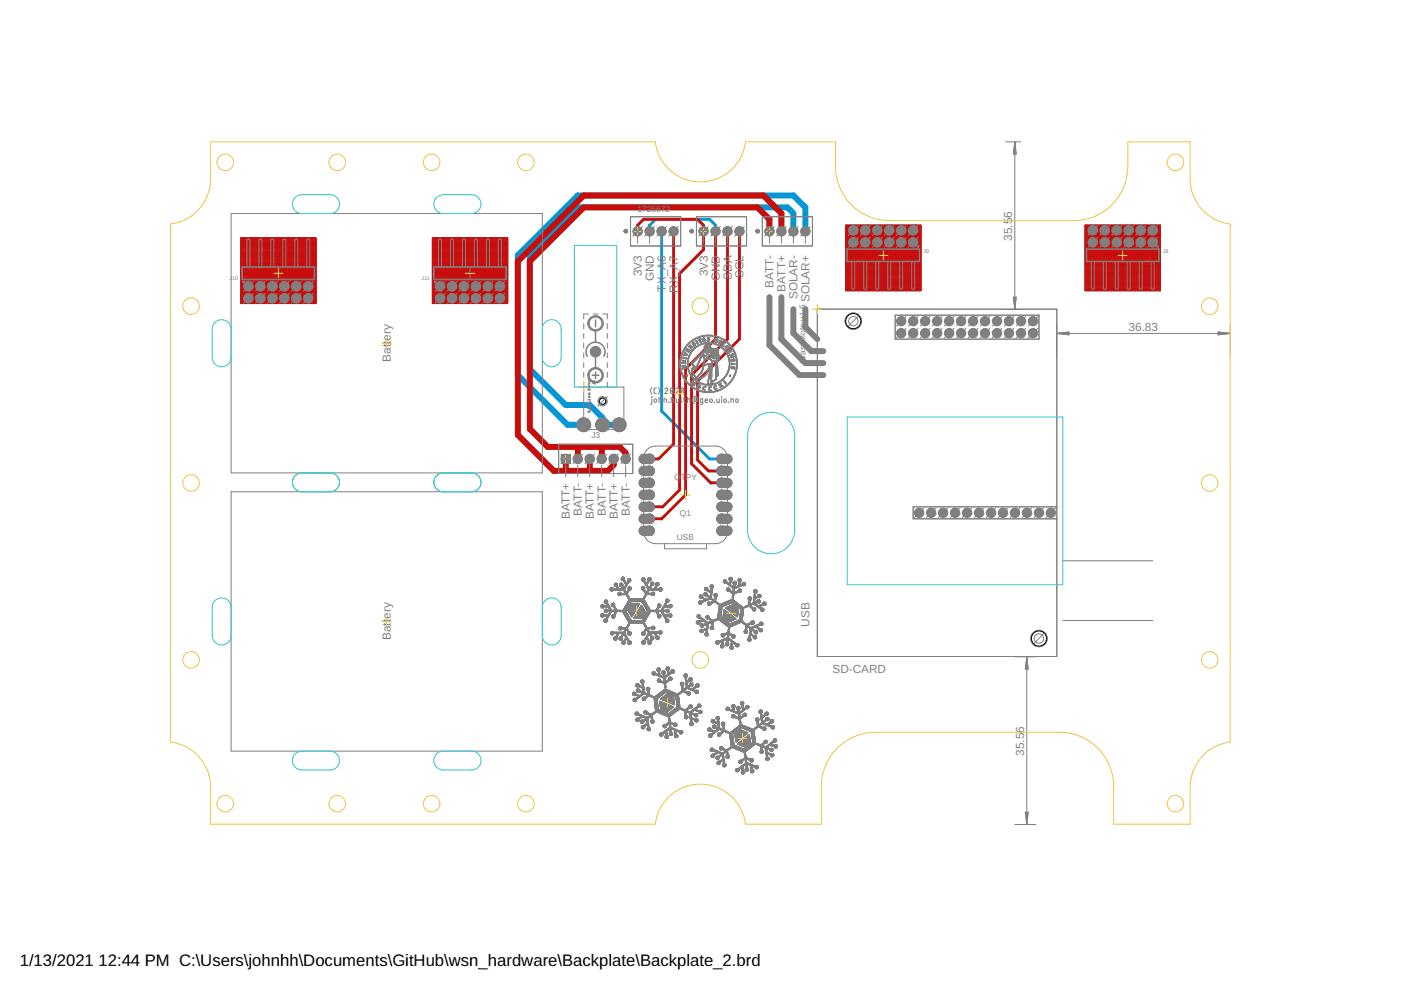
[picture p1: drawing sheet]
<svg xmlns="http://www.w3.org/2000/svg" width="297mm" height="210mm" viewBox="0 0 297 210" stroke-linecap="round" stroke-linejoin="round" font-family="sans-serif">
<defs><g id="words">
<g font-size="3.5">
<text x="4.2" y="204.7">1/13/2021</text>
<text x="20.9" y="204.7">12:44 PM C:\Users\johnhh\Documents\GitHub\wsn_hardware\Backplate\Backplate_2.brd</text>
</g>
<g font-size="2.5" fill="#808080">
<text x="214.6" y="46.1" transform="rotate(-90 214.6 46.1)">6</text>
<text x="214.6" y="51" transform="rotate(-90 214.6 51)">35.5</text>
<text x="136.1" y="58.6" transform="rotate(-90 136.1 58.6)">3V3</text>
<text x="138.6" y="59.7" transform="rotate(-90 138.6 59.7)">GND</text>
<text x="150.1" y="58.6" transform="rotate(-90 150.1 58.6)">3V3</text>
<text x="152.6" y="59.7" transform="rotate(-90 152.6 59.7)">GND</text>
<text x="155.1" y="59.3" transform="rotate(-90 155.1 59.3)">SDA</text>
<text x="157.7" y="59" transform="rotate(-90 157.7 59)">SCL</text>
<text x="141.2" y="61.8" transform="rotate(-90 141.2 61.8)">TX_A6</text>
<text x="143.7" y="62.1" transform="rotate(-90 143.7 62.1)">RX_A7</text>
<text x="164" y="61.1" transform="rotate(-90 164 61.1)">BATT-</text>
<text x="166.6" y="61.8" transform="rotate(-90 166.6 61.8)">BATT+</text>
<text x="169.1" y="63.4" transform="rotate(-90 169.1 63.4)">SOLAR-</text>
<text x="171.6" y="64.1" transform="rotate(-90 171.6 64.1)">SOLAR+</text>
<text x="239.3" y="70.1">36.83</text>
<text x="82.9" y="76.7" transform="rotate(-90 82.9 76.7)">Batt</text>
<text x="82.9" y="72.2" transform="rotate(-90 82.9 72.2)">ery</text>
<text x="120.8" y="110.1" transform="rotate(-90 120.8 110.1)">BATT+</text>
<text x="123.4" y="109.3" transform="rotate(-90 123.4 109.3)">BATT-</text>
<text x="125.9" y="110.1" transform="rotate(-90 125.9 110.1)">BATT+</text>
<text x="128.5" y="109.3" transform="rotate(-90 128.5 109.3)">BATT-</text>
<text x="131" y="110.1" transform="rotate(-90 131 110.1)">BATT+</text>
<text x="133.5" y="109.3" transform="rotate(-90 133.5 109.3)">BATT-</text>
<text x="82.9" y="131.2" transform="rotate(-90 82.9 131.2)">ery</text>
<text x="82.9" y="135.7" transform="rotate(-90 82.9 135.7)">Batt</text>
<text x="171.6" y="132.9" transform="rotate(-90 171.6 132.9)">USB</text>
<text x="176.5" y="142.6">SD-CARD</text>
<text x="217.1" y="160.2" transform="rotate(-90 217.1 160.2)">35.56</text>
</g>
<g font-size="1.8" fill="#808080">
<text x="135.1" y="44.9">1725672</text>
<text x="170.7" y="77" transform="rotate(-90 170.7 77)">WaspMote v1.5</text>
<text x="125.4" y="92.9">J3</text>
<text x="142.9" y="101.7">Q</text>
<text x="144.3" y="101.7">T</text>
<text x="145.4" y="101.7">PY</text>
<text x="144.2" y="109.4">Q1</text>
<text x="143.5" y="114.4">USB</text>
</g>
<g font-size="1.1" fill="#808080">
<text x="195.8" y="53.6">J9</text>
<text x="246.6" y="53.6">J8</text>
<text x="48.7" y="59.3">J</text>
<text x="49.2" y="59.3">10</text>
<text x="89.4" y="59.3">J11</text>
</g>
</g></defs>
<g fill="none" stroke="#808080" stroke-width=".21">
<path d="M173.3 65.6h50.8v73.6h-50.8zM189.8 66.8h30.5v5.1h-30.5zM224.1 107.5h-30.5v2.5h30.5"/>
<circle cx="180.9" cy="68.1" r="1.76"/>
<circle cx="220.3" cy="135.4" r="1.76"/>
</g>
<g fill="#808080" stroke="#808080" stroke-width=".21">
<circle cx="220.3" cy="108.7" r=".87"/>
<circle cx="222.8" cy="108.7" r=".87"/>
<circle cx="217.7" cy="108.7" r=".87"/>
<circle cx="215.2" cy="108.7" r=".87"/>
<circle cx="219" cy="70.6" r=".87"/>
<circle cx="196.2" cy="68.1" r=".87"/>
<circle cx="200" cy="108.7" r=".87"/>
<circle cx="193.6" cy="70.6" r=".87"/>
<circle cx="196.2" cy="70.6" r=".87"/>
<circle cx="198.7" cy="68.1" r=".87"/>
<circle cx="198.7" cy="70.6" r=".87"/>
<circle cx="201.2" cy="68.1" r=".87"/>
<circle cx="201.2" cy="70.6" r=".87"/>
<circle cx="203.8" cy="68.1" r=".87"/>
<circle cx="203.8" cy="70.6" r=".87"/>
<circle cx="219" cy="68.1" r=".87"/>
<circle cx="212.7" cy="108.7" r=".87"/>
<circle cx="206.3" cy="70.6" r=".87"/>
<circle cx="208.9" cy="68.1" r=".87"/>
<circle cx="208.9" cy="70.6" r=".87"/>
<circle cx="211.4" cy="68.1" r=".87"/>
<circle cx="211.4" cy="70.6" r=".87"/>
<circle cx="213.9" cy="68.1" r=".87"/>
<circle cx="213.9" cy="70.6" r=".87"/>
<circle cx="216.5" cy="68.1" r=".87"/>
<circle cx="216.5" cy="70.6" r=".87"/>
<circle cx="210.1" cy="108.7" r=".87"/>
<circle cx="193.6" cy="68.1" r=".87"/>
<circle cx="194.9" cy="108.7" r=".87"/>
<circle cx="197.4" cy="108.7" r=".87"/>
<circle cx="206.3" cy="68.1" r=".87"/>
<circle cx="205" cy="108.7" r=".87"/>
<circle cx="207.6" cy="108.7" r=".87"/>
<circle cx="191.1" cy="70.6" r=".87"/>
<circle cx="191.1" cy="68.1" r=".87"/>
<circle cx="202.5" cy="108.7" r=".87"/>
<circle cx="180.9" cy="68.1" r="1.69"/>
<circle cx="220.3" cy="135.4" r="1.69"/>
<circle cx="163.1" cy="49" r=".93"/>
<circle cx="165.7" cy="49" r=".93"/>
<circle cx="168.2" cy="49" r=".93"/>
<circle cx="170.8" cy="49" r=".93"/>
<circle cx="122.5" cy="97.3" r=".93"/>
<circle cx="125" cy="97.3" r=".93"/>
<circle cx="127.6" cy="97.3" r=".93"/>
<circle cx="130.1" cy="97.3" r=".93"/>
<circle cx="132.7" cy="97.3" r=".93"/>
<circle cx="153" cy="110" r=".99"/>
<circle cx="153" cy="107.5" r=".99"/>
<circle cx="153" cy="104.9" r=".99"/>
<circle cx="153" cy="102.4" r=".99"/>
<circle cx="153" cy="99.8" r=".99"/>
<circle cx="153" cy="97.3" r=".99"/>
<circle cx="153" cy="112.5" r=".99"/>
<circle cx="137.7" cy="99.8" r=".99"/>
<circle cx="137.7" cy="102.4" r=".99"/>
<circle cx="137.7" cy="104.9" r=".99"/>
<circle cx="137.7" cy="107.5" r=".99"/>
<circle cx="137.7" cy="110" r=".99"/>
<circle cx="137.7" cy="112.5" r=".99"/>
<circle cx="137.7" cy="97.3" r=".99"/>
<circle cx="149.2" cy="49" r=".93"/>
<circle cx="151.7" cy="49" r=".93"/>
<circle cx="154.2" cy="49" r=".93"/>
<circle cx="156.8" cy="49" r=".93"/>
<circle cx="131.3" cy="90.1" r="1.46"/>
<circle cx="127.8" cy="90.1" r="1.46"/>
<circle cx="123.8" cy="90.1" r="1.46"/>
<circle cx="127.8" cy="85.1" r=".76"/>
<circle cx="241.9" cy="51.4" r=".93"/>
<circle cx="244.4" cy="51.4" r=".93"/>
<circle cx="244.4" cy="48.8" r=".93"/>
<circle cx="241.9" cy="48.8" r=".93"/>
<circle cx="239.3" cy="51.4" r=".93"/>
<circle cx="239.3" cy="48.8" r=".93"/>
<circle cx="236.8" cy="51.4" r=".93"/>
<circle cx="236.8" cy="48.8" r=".93"/>
<circle cx="234.2" cy="51.4" r=".93"/>
<circle cx="234.2" cy="48.8" r=".93"/>
<circle cx="231.7" cy="51.4" r=".93"/>
<circle cx="231.7" cy="48.8" r=".93"/>
<circle cx="191.1" cy="51.4" r=".93"/>
<circle cx="193.6" cy="51.4" r=".93"/>
<circle cx="193.6" cy="48.8" r=".93"/>
<circle cx="191.1" cy="48.8" r=".93"/>
<circle cx="188.5" cy="51.4" r=".93"/>
<circle cx="188.5" cy="48.8" r=".93"/>
<circle cx="186" cy="51.4" r=".93"/>
<circle cx="186" cy="48.8" r=".93"/>
<circle cx="183.5" cy="51.4" r=".93"/>
<circle cx="183.5" cy="48.8" r=".93"/>
<circle cx="180.9" cy="51.4" r=".93"/>
<circle cx="180.9" cy="48.8" r=".93"/>
<circle cx="55.2" cy="60.7" r=".93"/>
<circle cx="52.7" cy="60.7" r=".93"/>
<circle cx="52.7" cy="63.2" r=".93"/>
<circle cx="55.2" cy="63.2" r=".93"/>
<circle cx="57.7" cy="60.7" r=".93"/>
<circle cx="57.7" cy="63.2" r=".93"/>
<circle cx="60.3" cy="60.7" r=".93"/>
<circle cx="60.3" cy="63.2" r=".93"/>
<circle cx="62.8" cy="60.7" r=".93"/>
<circle cx="62.8" cy="63.2" r=".93"/>
<circle cx="65.4" cy="60.7" r=".93"/>
<circle cx="65.4" cy="63.2" r=".93"/>
<circle cx="95.8" cy="60.7" r=".93"/>
<circle cx="93.3" cy="60.7" r=".93"/>
<circle cx="93.3" cy="63.2" r=".93"/>
<circle cx="95.8" cy="63.2" r=".93"/>
<circle cx="98.4" cy="60.7" r=".93"/>
<circle cx="98.4" cy="63.2" r=".93"/>
<circle cx="100.9" cy="60.7" r=".93"/>
<circle cx="100.9" cy="63.2" r=".93"/>
<circle cx="103.4" cy="60.7" r=".93"/>
<circle cx="103.4" cy="63.2" r=".93"/>
<circle cx="106" cy="60.7" r=".93"/>
<circle cx="106" cy="63.2" r=".93"/>
<circle cx="135.2" cy="49" r=".93"/>
<circle cx="137.7" cy="49" r=".93"/>
<circle cx="140.3" cy="49" r=".93"/>
<circle cx="142.8" cy="49" r=".93"/>
</g>
<path d="M119 96.4h1.9v1.8h-1.9z" fill="#808080" stroke="#808080" stroke-width=".21"/>
<path d="M168.2 49v-3.8l-1.3-1.2h-44.4l-10.2 10.1v24.2l7.7 7.6h5l2.8 2.7v1.5h3.5M170.8 49v-5l-2.6-2.6h-45.7l-12.7 12.7v25.4l10.5 10.6h3.5" fill="none" stroke="#0696d7" stroke-width="1.3"/>
<path d="M137.7 49v-1.2l1.3-1.3h11.4l1.3 1.3v1.2M140.3 49v38.1l10.1 10.2h2.6" fill="none" stroke="#0696d7" stroke-width=".61"/>
<circle cx="220.3" cy="108.7" r=".76" fill="#0dab76" stroke="#0dab76" stroke-width=".21"/>
<circle cx="220.3" cy="108.7" r=".51" fill="#fff" stroke="#000" stroke-width=".21"/>
<circle cx="222.8" cy="108.7" r=".76" fill="#0dab76" stroke="#0dab76" stroke-width=".21"/>
<circle cx="222.8" cy="108.7" r=".51" fill="#fff" stroke="#000" stroke-width=".21"/>
<circle cx="217.7" cy="108.7" r=".76" fill="#0dab76" stroke="#0dab76" stroke-width=".21"/>
<circle cx="217.7" cy="108.7" r=".51" fill="#fff" stroke="#000" stroke-width=".21"/>
<circle cx="215.2" cy="108.7" r=".76" fill="#0dab76" stroke="#0dab76" stroke-width=".21"/>
<circle cx="215.2" cy="108.7" r=".51" fill="#fff" stroke="#000" stroke-width=".21"/>
<circle cx="219" cy="70.6" r=".76" fill="#0dab76" stroke="#0dab76" stroke-width=".21"/>
<circle cx="219" cy="70.6" r=".51" fill="#fff" stroke="#000" stroke-width=".21"/>
<circle cx="196.2" cy="68.1" r=".76" fill="#0dab76" stroke="#0dab76" stroke-width=".21"/>
<circle cx="196.2" cy="68.1" r=".51" fill="#fff" stroke="#000" stroke-width=".21"/>
<circle cx="200" cy="108.7" r=".76" fill="#0dab76" stroke="#0dab76" stroke-width=".21"/>
<circle cx="200" cy="108.7" r=".51" fill="#fff" stroke="#000" stroke-width=".21"/>
<circle cx="193.6" cy="70.6" r=".76" fill="#0dab76" stroke="#0dab76" stroke-width=".21"/>
<circle cx="193.6" cy="70.6" r=".51" fill="#fff" stroke="#000" stroke-width=".21"/>
<circle cx="196.2" cy="70.6" r=".76" fill="#0dab76" stroke="#0dab76" stroke-width=".21"/>
<circle cx="196.2" cy="70.6" r=".51" fill="#fff" stroke="#000" stroke-width=".21"/>
<circle cx="198.7" cy="68.1" r=".76" fill="#0dab76" stroke="#0dab76" stroke-width=".21"/>
<circle cx="198.7" cy="68.1" r=".51" fill="#fff" stroke="#000" stroke-width=".21"/>
<circle cx="198.7" cy="70.6" r=".76" fill="#0dab76" stroke="#0dab76" stroke-width=".21"/>
<circle cx="198.7" cy="70.6" r=".51" fill="#fff" stroke="#000" stroke-width=".21"/>
<circle cx="201.2" cy="68.1" r=".76" fill="#0dab76" stroke="#0dab76" stroke-width=".21"/>
<circle cx="201.2" cy="68.1" r=".51" fill="#fff" stroke="#000" stroke-width=".21"/>
<circle cx="201.2" cy="70.6" r=".76" fill="#0dab76" stroke="#0dab76" stroke-width=".21"/>
<circle cx="201.2" cy="70.6" r=".51" fill="#fff" stroke="#000" stroke-width=".21"/>
<circle cx="203.8" cy="68.1" r=".76" fill="#0dab76" stroke="#0dab76" stroke-width=".21"/>
<circle cx="203.8" cy="68.1" r=".51" fill="#fff" stroke="#000" stroke-width=".21"/>
<circle cx="203.8" cy="70.6" r=".76" fill="#0dab76" stroke="#0dab76" stroke-width=".21"/>
<circle cx="203.8" cy="70.6" r=".51" fill="#fff" stroke="#000" stroke-width=".21"/>
<circle cx="219" cy="68.1" r=".76" fill="#0dab76" stroke="#0dab76" stroke-width=".21"/>
<circle cx="219" cy="68.1" r=".51" fill="#fff" stroke="#000" stroke-width=".21"/>
<circle cx="212.7" cy="108.7" r=".76" fill="#0dab76" stroke="#0dab76" stroke-width=".21"/>
<circle cx="212.7" cy="108.7" r=".51" fill="#fff" stroke="#000" stroke-width=".21"/>
<circle cx="206.3" cy="70.6" r=".76" fill="#0dab76" stroke="#0dab76" stroke-width=".21"/>
<circle cx="206.3" cy="70.6" r=".51" fill="#fff" stroke="#000" stroke-width=".21"/>
<circle cx="208.9" cy="68.1" r=".76" fill="#0dab76" stroke="#0dab76" stroke-width=".21"/>
<circle cx="208.9" cy="68.1" r=".51" fill="#fff" stroke="#000" stroke-width=".21"/>
<circle cx="208.9" cy="70.6" r=".76" fill="#0dab76" stroke="#0dab76" stroke-width=".21"/>
<circle cx="208.9" cy="70.6" r=".51" fill="#fff" stroke="#000" stroke-width=".21"/>
<circle cx="211.4" cy="68.1" r=".76" fill="#0dab76" stroke="#0dab76" stroke-width=".21"/>
<circle cx="211.4" cy="68.1" r=".51" fill="#fff" stroke="#000" stroke-width=".21"/>
<circle cx="211.4" cy="70.6" r=".76" fill="#0dab76" stroke="#0dab76" stroke-width=".21"/>
<circle cx="211.4" cy="70.6" r=".51" fill="#fff" stroke="#000" stroke-width=".21"/>
<circle cx="213.9" cy="68.1" r=".76" fill="#0dab76" stroke="#0dab76" stroke-width=".21"/>
<circle cx="213.9" cy="68.1" r=".51" fill="#fff" stroke="#000" stroke-width=".21"/>
<circle cx="213.9" cy="70.6" r=".76" fill="#0dab76" stroke="#0dab76" stroke-width=".21"/>
<circle cx="213.9" cy="70.6" r=".51" fill="#fff" stroke="#000" stroke-width=".21"/>
<circle cx="216.5" cy="68.1" r=".76" fill="#0dab76" stroke="#0dab76" stroke-width=".21"/>
<circle cx="216.5" cy="68.1" r=".51" fill="#fff" stroke="#000" stroke-width=".21"/>
<circle cx="216.5" cy="70.6" r=".76" fill="#0dab76" stroke="#0dab76" stroke-width=".21"/>
<circle cx="216.5" cy="70.6" r=".51" fill="#fff" stroke="#000" stroke-width=".21"/>
<circle cx="210.1" cy="108.7" r=".76" fill="#0dab76" stroke="#0dab76" stroke-width=".21"/>
<circle cx="210.1" cy="108.7" r=".51" fill="#fff" stroke="#000" stroke-width=".21"/>
<circle cx="193.6" cy="68.1" r=".76" fill="#0dab76" stroke="#0dab76" stroke-width=".21"/>
<circle cx="193.6" cy="68.1" r=".51" fill="#fff" stroke="#000" stroke-width=".21"/>
<circle cx="194.9" cy="108.7" r=".76" fill="#0dab76" stroke="#0dab76" stroke-width=".21"/>
<circle cx="194.9" cy="108.7" r=".51" fill="#fff" stroke="#000" stroke-width=".21"/>
<circle cx="197.4" cy="108.7" r=".76" fill="#0dab76" stroke="#0dab76" stroke-width=".21"/>
<circle cx="197.4" cy="108.7" r=".51" fill="#fff" stroke="#000" stroke-width=".21"/>
<circle cx="206.3" cy="68.1" r=".76" fill="#0dab76" stroke="#0dab76" stroke-width=".21"/>
<circle cx="206.3" cy="68.1" r=".51" fill="#fff" stroke="#000" stroke-width=".21"/>
<circle cx="205" cy="108.7" r=".76" fill="#0dab76" stroke="#0dab76" stroke-width=".21"/>
<circle cx="205" cy="108.7" r=".51" fill="#fff" stroke="#000" stroke-width=".21"/>
<circle cx="207.6" cy="108.7" r=".76" fill="#0dab76" stroke="#0dab76" stroke-width=".21"/>
<circle cx="207.6" cy="108.7" r=".51" fill="#fff" stroke="#000" stroke-width=".21"/>
<circle cx="191.1" cy="70.6" r=".76" fill="#0dab76" stroke="#0dab76" stroke-width=".21"/>
<circle cx="191.1" cy="70.6" r=".51" fill="#fff" stroke="#000" stroke-width=".21"/>
<circle cx="191.1" cy="68.1" r=".76" fill="#0dab76" stroke="#0dab76" stroke-width=".21"/>
<circle cx="191.1" cy="68.1" r=".51" fill="#fff" stroke="#000" stroke-width=".21"/>
<circle cx="202.5" cy="108.7" r=".76" fill="#0dab76" stroke="#0dab76" stroke-width=".21"/>
<circle cx="202.5" cy="108.7" r=".51" fill="#fff" stroke="#000" stroke-width=".21"/>
<circle cx="163.1" cy="49" r=".83" fill="#0dab76" stroke="#0dab76" stroke-width=".21"/>
<circle cx="163.1" cy="49" r=".55" fill="#fff" stroke="#000" stroke-width=".21"/>
<circle cx="165.7" cy="49" r=".83" fill="#0dab76" stroke="#0dab76" stroke-width=".21"/>
<circle cx="165.7" cy="49" r=".55" fill="#fff" stroke="#000" stroke-width=".21"/>
<circle cx="168.2" cy="49" r=".83" fill="#0dab76" stroke="#0dab76" stroke-width=".21"/>
<circle cx="168.2" cy="49" r=".55" fill="#fff" stroke="#000" stroke-width=".21"/>
<circle cx="170.8" cy="49" r=".83" fill="#0dab76" stroke="#0dab76" stroke-width=".21"/>
<circle cx="170.8" cy="49" r=".55" fill="#fff" stroke="#000" stroke-width=".21"/>
<path d="M119.1 96.5h1.7v1.6h-1.7z" fill="#0dab76" stroke="#0dab76" stroke-width=".21"/>
<circle cx="120" cy="97.3" r=".55" fill="#fff" stroke="#000" stroke-width=".21"/>
<circle cx="122.5" cy="97.3" r=".83" fill="#0dab76" stroke="#0dab76" stroke-width=".21"/>
<circle cx="122.5" cy="97.3" r=".55" fill="#fff" stroke="#000" stroke-width=".21"/>
<circle cx="125" cy="97.3" r=".83" fill="#0dab76" stroke="#0dab76" stroke-width=".21"/>
<circle cx="125" cy="97.3" r=".55" fill="#fff" stroke="#000" stroke-width=".21"/>
<circle cx="127.6" cy="97.3" r=".83" fill="#0dab76" stroke="#0dab76" stroke-width=".21"/>
<circle cx="127.6" cy="97.3" r=".55" fill="#fff" stroke="#000" stroke-width=".21"/>
<circle cx="130.1" cy="97.3" r=".83" fill="#0dab76" stroke="#0dab76" stroke-width=".21"/>
<circle cx="130.1" cy="97.3" r=".55" fill="#fff" stroke="#000" stroke-width=".21"/>
<circle cx="132.7" cy="97.3" r=".83" fill="#0dab76" stroke="#0dab76" stroke-width=".21"/>
<circle cx="132.7" cy="97.3" r=".55" fill="#fff" stroke="#000" stroke-width=".21"/>
<circle cx="153" cy="110" r=".89" fill="#0dab76" stroke="#0dab76" stroke-width=".21"/>
<circle cx="153" cy="110" r=".51" fill="#fff" stroke="#000" stroke-width=".21"/>
<circle cx="153" cy="107.5" r=".89" fill="#0dab76" stroke="#0dab76" stroke-width=".21"/>
<circle cx="153" cy="107.5" r=".51" fill="#fff" stroke="#000" stroke-width=".21"/>
<circle cx="153" cy="104.9" r=".89" fill="#0dab76" stroke="#0dab76" stroke-width=".21"/>
<circle cx="153" cy="104.9" r=".51" fill="#fff" stroke="#000" stroke-width=".21"/>
<circle cx="153" cy="102.4" r=".89" fill="#0dab76" stroke="#0dab76" stroke-width=".21"/>
<circle cx="153" cy="102.4" r=".51" fill="#fff" stroke="#000" stroke-width=".21"/>
<circle cx="153" cy="99.8" r=".89" fill="#0dab76" stroke="#0dab76" stroke-width=".21"/>
<circle cx="153" cy="99.8" r=".51" fill="#fff" stroke="#000" stroke-width=".21"/>
<circle cx="153" cy="97.3" r=".89" fill="#0dab76" stroke="#0dab76" stroke-width=".21"/>
<circle cx="153" cy="97.3" r=".51" fill="#fff" stroke="#000" stroke-width=".21"/>
<circle cx="153" cy="112.5" r=".89" fill="#0dab76" stroke="#0dab76" stroke-width=".21"/>
<circle cx="153" cy="112.5" r=".51" fill="#fff" stroke="#000" stroke-width=".21"/>
<circle cx="137.7" cy="99.8" r=".89" fill="#0dab76" stroke="#0dab76" stroke-width=".21"/>
<circle cx="137.7" cy="99.8" r=".51" fill="#fff" stroke="#000" stroke-width=".21"/>
<circle cx="137.7" cy="102.4" r=".89" fill="#0dab76" stroke="#0dab76" stroke-width=".21"/>
<circle cx="137.7" cy="102.4" r=".51" fill="#fff" stroke="#000" stroke-width=".21"/>
<circle cx="137.7" cy="104.9" r=".89" fill="#0dab76" stroke="#0dab76" stroke-width=".21"/>
<circle cx="137.7" cy="104.9" r=".51" fill="#fff" stroke="#000" stroke-width=".21"/>
<circle cx="137.7" cy="107.5" r=".89" fill="#0dab76" stroke="#0dab76" stroke-width=".21"/>
<circle cx="137.7" cy="107.5" r=".51" fill="#fff" stroke="#000" stroke-width=".21"/>
<circle cx="137.7" cy="110" r=".89" fill="#0dab76" stroke="#0dab76" stroke-width=".21"/>
<circle cx="137.7" cy="110" r=".51" fill="#fff" stroke="#000" stroke-width=".21"/>
<circle cx="137.7" cy="112.5" r=".89" fill="#0dab76" stroke="#0dab76" stroke-width=".21"/>
<circle cx="137.7" cy="112.5" r=".51" fill="#fff" stroke="#000" stroke-width=".21"/>
<circle cx="137.7" cy="97.3" r=".89" fill="#0dab76" stroke="#0dab76" stroke-width=".21"/>
<circle cx="137.7" cy="97.3" r=".51" fill="#fff" stroke="#000" stroke-width=".21"/>
<circle cx="149.2" cy="49" r=".83" fill="#0dab76" stroke="#0dab76" stroke-width=".21"/>
<circle cx="149.2" cy="49" r=".55" fill="#fff" stroke="#000" stroke-width=".21"/>
<circle cx="151.7" cy="49" r=".83" fill="#0dab76" stroke="#0dab76" stroke-width=".21"/>
<circle cx="151.7" cy="49" r=".55" fill="#fff" stroke="#000" stroke-width=".21"/>
<circle cx="154.2" cy="49" r=".83" fill="#0dab76" stroke="#0dab76" stroke-width=".21"/>
<circle cx="154.2" cy="49" r=".55" fill="#fff" stroke="#000" stroke-width=".21"/>
<circle cx="156.8" cy="49" r=".83" fill="#0dab76" stroke="#0dab76" stroke-width=".21"/>
<circle cx="156.8" cy="49" r=".55" fill="#fff" stroke="#000" stroke-width=".21"/>
<circle cx="131.3" cy="90.1" r="1.35" fill="#0dab76" stroke="#0dab76" stroke-width=".21"/>
<circle cx="131.3" cy="90.1" r=".91" fill="#fff" stroke="#000" stroke-width=".21"/>
<circle cx="127.8" cy="90.1" r="1.35" fill="#0dab76" stroke="#0dab76" stroke-width=".21"/>
<circle cx="127.8" cy="90.1" r=".91" fill="#fff" stroke="#000" stroke-width=".21"/>
<circle cx="123.8" cy="90.1" r="1.35" fill="#0dab76" stroke="#0dab76" stroke-width=".21"/>
<circle cx="123.8" cy="90.1" r=".91" fill="#fff" stroke="#000" stroke-width=".21"/>
<circle cx="241.9" cy="51.4" r=".83" fill="#0dab76" stroke="#0dab76" stroke-width=".21"/>
<circle cx="241.9" cy="51.4" r=".55" fill="#fff" stroke="#000" stroke-width=".21"/>
<circle cx="244.4" cy="51.4" r=".83" fill="#0dab76" stroke="#0dab76" stroke-width=".21"/>
<circle cx="244.4" cy="51.4" r=".55" fill="#fff" stroke="#000" stroke-width=".21"/>
<circle cx="244.4" cy="48.8" r=".83" fill="#0dab76" stroke="#0dab76" stroke-width=".21"/>
<circle cx="244.4" cy="48.8" r=".55" fill="#fff" stroke="#000" stroke-width=".21"/>
<circle cx="241.9" cy="48.8" r=".83" fill="#0dab76" stroke="#0dab76" stroke-width=".21"/>
<circle cx="241.9" cy="48.8" r=".55" fill="#fff" stroke="#000" stroke-width=".21"/>
<circle cx="239.3" cy="51.4" r=".83" fill="#0dab76" stroke="#0dab76" stroke-width=".21"/>
<circle cx="239.3" cy="51.4" r=".55" fill="#fff" stroke="#000" stroke-width=".21"/>
<circle cx="239.3" cy="48.8" r=".83" fill="#0dab76" stroke="#0dab76" stroke-width=".21"/>
<circle cx="239.3" cy="48.8" r=".55" fill="#fff" stroke="#000" stroke-width=".21"/>
<circle cx="236.8" cy="51.4" r=".83" fill="#0dab76" stroke="#0dab76" stroke-width=".21"/>
<circle cx="236.8" cy="51.4" r=".55" fill="#fff" stroke="#000" stroke-width=".21"/>
<circle cx="236.8" cy="48.8" r=".83" fill="#0dab76" stroke="#0dab76" stroke-width=".21"/>
<circle cx="236.8" cy="48.8" r=".55" fill="#fff" stroke="#000" stroke-width=".21"/>
<circle cx="234.2" cy="51.4" r=".83" fill="#0dab76" stroke="#0dab76" stroke-width=".21"/>
<circle cx="234.2" cy="51.4" r=".55" fill="#fff" stroke="#000" stroke-width=".21"/>
<circle cx="234.2" cy="48.8" r=".83" fill="#0dab76" stroke="#0dab76" stroke-width=".21"/>
<circle cx="234.2" cy="48.8" r=".55" fill="#fff" stroke="#000" stroke-width=".21"/>
<circle cx="231.7" cy="51.4" r=".83" fill="#0dab76" stroke="#0dab76" stroke-width=".21"/>
<circle cx="231.7" cy="51.4" r=".55" fill="#fff" stroke="#000" stroke-width=".21"/>
<circle cx="231.7" cy="48.8" r=".83" fill="#0dab76" stroke="#0dab76" stroke-width=".21"/>
<circle cx="231.7" cy="48.8" r=".55" fill="#fff" stroke="#000" stroke-width=".21"/>
<circle cx="191.1" cy="51.4" r=".83" fill="#0dab76" stroke="#0dab76" stroke-width=".21"/>
<circle cx="191.1" cy="51.4" r=".55" fill="#fff" stroke="#000" stroke-width=".21"/>
<circle cx="193.6" cy="51.4" r=".83" fill="#0dab76" stroke="#0dab76" stroke-width=".21"/>
<circle cx="193.6" cy="51.4" r=".55" fill="#fff" stroke="#000" stroke-width=".21"/>
<circle cx="193.6" cy="48.8" r=".83" fill="#0dab76" stroke="#0dab76" stroke-width=".21"/>
<circle cx="193.6" cy="48.8" r=".55" fill="#fff" stroke="#000" stroke-width=".21"/>
<circle cx="191.1" cy="48.8" r=".83" fill="#0dab76" stroke="#0dab76" stroke-width=".21"/>
<circle cx="191.1" cy="48.8" r=".55" fill="#fff" stroke="#000" stroke-width=".21"/>
<circle cx="188.5" cy="51.4" r=".83" fill="#0dab76" stroke="#0dab76" stroke-width=".21"/>
<circle cx="188.5" cy="51.4" r=".55" fill="#fff" stroke="#000" stroke-width=".21"/>
<circle cx="188.5" cy="48.8" r=".83" fill="#0dab76" stroke="#0dab76" stroke-width=".21"/>
<circle cx="188.5" cy="48.8" r=".55" fill="#fff" stroke="#000" stroke-width=".21"/>
<circle cx="186" cy="51.4" r=".83" fill="#0dab76" stroke="#0dab76" stroke-width=".21"/>
<circle cx="186" cy="51.4" r=".55" fill="#fff" stroke="#000" stroke-width=".21"/>
<circle cx="186" cy="48.8" r=".83" fill="#0dab76" stroke="#0dab76" stroke-width=".21"/>
<circle cx="186" cy="48.8" r=".55" fill="#fff" stroke="#000" stroke-width=".21"/>
<circle cx="183.5" cy="51.4" r=".83" fill="#0dab76" stroke="#0dab76" stroke-width=".21"/>
<circle cx="183.5" cy="51.4" r=".55" fill="#fff" stroke="#000" stroke-width=".21"/>
<circle cx="183.5" cy="48.8" r=".83" fill="#0dab76" stroke="#0dab76" stroke-width=".21"/>
<circle cx="183.5" cy="48.8" r=".55" fill="#fff" stroke="#000" stroke-width=".21"/>
<circle cx="180.9" cy="51.4" r=".83" fill="#0dab76" stroke="#0dab76" stroke-width=".21"/>
<circle cx="180.9" cy="51.4" r=".55" fill="#fff" stroke="#000" stroke-width=".21"/>
<circle cx="180.9" cy="48.8" r=".83" fill="#0dab76" stroke="#0dab76" stroke-width=".21"/>
<circle cx="180.9" cy="48.8" r=".55" fill="#fff" stroke="#000" stroke-width=".21"/>
<circle cx="55.2" cy="60.7" r=".83" fill="#0dab76" stroke="#0dab76" stroke-width=".21"/>
<circle cx="55.2" cy="60.7" r=".55" fill="#fff" stroke="#000" stroke-width=".21"/>
<circle cx="52.7" cy="60.7" r=".83" fill="#0dab76" stroke="#0dab76" stroke-width=".21"/>
<circle cx="52.7" cy="60.7" r=".55" fill="#fff" stroke="#000" stroke-width=".21"/>
<circle cx="52.7" cy="63.2" r=".83" fill="#0dab76" stroke="#0dab76" stroke-width=".21"/>
<circle cx="52.7" cy="63.2" r=".55" fill="#fff" stroke="#000" stroke-width=".21"/>
<circle cx="55.2" cy="63.2" r=".83" fill="#0dab76" stroke="#0dab76" stroke-width=".21"/>
<circle cx="55.2" cy="63.2" r=".55" fill="#fff" stroke="#000" stroke-width=".21"/>
<circle cx="57.7" cy="60.7" r=".83" fill="#0dab76" stroke="#0dab76" stroke-width=".21"/>
<circle cx="57.7" cy="60.7" r=".55" fill="#fff" stroke="#000" stroke-width=".21"/>
<circle cx="57.7" cy="63.2" r=".83" fill="#0dab76" stroke="#0dab76" stroke-width=".21"/>
<circle cx="57.7" cy="63.2" r=".55" fill="#fff" stroke="#000" stroke-width=".21"/>
<circle cx="60.3" cy="60.7" r=".83" fill="#0dab76" stroke="#0dab76" stroke-width=".21"/>
<circle cx="60.3" cy="60.7" r=".55" fill="#fff" stroke="#000" stroke-width=".21"/>
<circle cx="60.3" cy="63.2" r=".83" fill="#0dab76" stroke="#0dab76" stroke-width=".21"/>
<circle cx="60.3" cy="63.2" r=".55" fill="#fff" stroke="#000" stroke-width=".21"/>
<circle cx="62.8" cy="60.7" r=".83" fill="#0dab76" stroke="#0dab76" stroke-width=".21"/>
<circle cx="62.8" cy="60.7" r=".55" fill="#fff" stroke="#000" stroke-width=".21"/>
<circle cx="62.8" cy="63.2" r=".83" fill="#0dab76" stroke="#0dab76" stroke-width=".21"/>
<circle cx="62.8" cy="63.2" r=".55" fill="#fff" stroke="#000" stroke-width=".21"/>
<circle cx="65.4" cy="60.7" r=".83" fill="#0dab76" stroke="#0dab76" stroke-width=".21"/>
<circle cx="65.4" cy="60.7" r=".55" fill="#fff" stroke="#000" stroke-width=".21"/>
<circle cx="65.4" cy="63.2" r=".83" fill="#0dab76" stroke="#0dab76" stroke-width=".21"/>
<circle cx="65.4" cy="63.2" r=".55" fill="#fff" stroke="#000" stroke-width=".21"/>
<circle cx="95.8" cy="60.7" r=".83" fill="#0dab76" stroke="#0dab76" stroke-width=".21"/>
<circle cx="95.8" cy="60.7" r=".55" fill="#fff" stroke="#000" stroke-width=".21"/>
<circle cx="93.3" cy="60.7" r=".83" fill="#0dab76" stroke="#0dab76" stroke-width=".21"/>
<circle cx="93.3" cy="60.7" r=".55" fill="#fff" stroke="#000" stroke-width=".21"/>
<circle cx="93.3" cy="63.2" r=".83" fill="#0dab76" stroke="#0dab76" stroke-width=".21"/>
<circle cx="93.3" cy="63.2" r=".55" fill="#fff" stroke="#000" stroke-width=".21"/>
<circle cx="95.8" cy="63.2" r=".83" fill="#0dab76" stroke="#0dab76" stroke-width=".21"/>
<circle cx="95.8" cy="63.2" r=".55" fill="#fff" stroke="#000" stroke-width=".21"/>
<circle cx="98.4" cy="60.7" r=".83" fill="#0dab76" stroke="#0dab76" stroke-width=".21"/>
<circle cx="98.4" cy="60.7" r=".55" fill="#fff" stroke="#000" stroke-width=".21"/>
<circle cx="98.4" cy="63.2" r=".83" fill="#0dab76" stroke="#0dab76" stroke-width=".21"/>
<circle cx="98.4" cy="63.2" r=".55" fill="#fff" stroke="#000" stroke-width=".21"/>
<circle cx="100.9" cy="60.7" r=".83" fill="#0dab76" stroke="#0dab76" stroke-width=".21"/>
<circle cx="100.9" cy="60.7" r=".55" fill="#fff" stroke="#000" stroke-width=".21"/>
<circle cx="100.9" cy="63.2" r=".83" fill="#0dab76" stroke="#0dab76" stroke-width=".21"/>
<circle cx="100.9" cy="63.2" r=".55" fill="#fff" stroke="#000" stroke-width=".21"/>
<circle cx="103.4" cy="60.7" r=".83" fill="#0dab76" stroke="#0dab76" stroke-width=".21"/>
<circle cx="103.4" cy="60.7" r=".55" fill="#fff" stroke="#000" stroke-width=".21"/>
<circle cx="103.4" cy="63.2" r=".83" fill="#0dab76" stroke="#0dab76" stroke-width=".21"/>
<circle cx="103.4" cy="63.2" r=".55" fill="#fff" stroke="#000" stroke-width=".21"/>
<circle cx="106" cy="60.7" r=".83" fill="#0dab76" stroke="#0dab76" stroke-width=".21"/>
<circle cx="106" cy="60.7" r=".55" fill="#fff" stroke="#000" stroke-width=".21"/>
<circle cx="106" cy="63.2" r=".83" fill="#0dab76" stroke="#0dab76" stroke-width=".21"/>
<circle cx="106" cy="63.2" r=".55" fill="#fff" stroke="#000" stroke-width=".21"/>
<circle cx="135.2" cy="49" r=".83" fill="#0dab76" stroke="#0dab76" stroke-width=".21"/>
<circle cx="135.2" cy="49" r=".55" fill="#fff" stroke="#000" stroke-width=".21"/>
<circle cx="137.7" cy="49" r=".83" fill="#0dab76" stroke="#0dab76" stroke-width=".21"/>
<circle cx="137.7" cy="49" r=".55" fill="#fff" stroke="#000" stroke-width=".21"/>
<circle cx="140.3" cy="49" r=".83" fill="#0dab76" stroke="#0dab76" stroke-width=".21"/>
<circle cx="140.3" cy="49" r=".55" fill="#fff" stroke="#000" stroke-width=".21"/>
<circle cx="142.8" cy="49" r=".83" fill="#0dab76" stroke="#0dab76" stroke-width=".21"/>
<circle cx="142.8" cy="49" r=".55" fill="#fff" stroke="#000" stroke-width=".21"/>
<g fill="#c90d0c" stroke="#c90d0c" stroke-width=".21">
<path d="M152.3 109.4a2.5 2.5 0 0 1 2.6 0 .89 .89 0 0 1 .2 .9 .89 .89 0 0 1-.9 .6h-1.2a.89 .89 0 0 1-.9-.6 .89 .89 0 0 1 .2-.9z" fill-rule="evenodd"/>
<path d="M152.3 106.8a2.5 2.5 0 0 1 2.6 0 .89 .89 0 0 1 .2 1 .89 .89 0 0 1-.9 .6h-1.2a.89 .89 0 0 1-.9-.6 .89 .89 0 0 1 .2-1z" fill-rule="evenodd"/>
<path d="M152.3 104.3a2.5 2.5 0 0 1 2.6 0 .89 .89 0 0 1 .2 1 .89 .89 0 0 1-.9 .5h-1.2a.89 .89 0 0 1-.9-.5 .89 .89 0 0 1 .2-1z" fill-rule="evenodd"/>
<path d="M152.3 101.8a2.5 2.5 0 0 1 2.6 0 .89 .89 0 0 1 .2 .9 .89 .89 0 0 1-.9 .6h-1.2a.89 .89 0 0 1-.9-.6 .89 .89 0 0 1 .2-.9z" fill-rule="evenodd"/>
<path d="M152.3 99.2a2.5 2.5 0 0 1 2.6 0 .89 .89 0 0 1 .2 1 .89 .89 0 0 1-.9 .5h-1.2a.89 .89 0 0 1-.9-.5 .89 .89 0 0 1 .2-1z" fill-rule="evenodd"/>
<path d="M152.3 96.7a2.5 2.5 0 0 1 2.6 0 .89 .89 0 0 1 .2 .9 .89 .89 0 0 1-.9 .6h-1.2a.89 .89 0 0 1-.9-.6 .89 .89 0 0 1 .2-.9z" fill-rule="evenodd"/>
<path d="M152.3 111.9a2.5 2.5 0 0 1 2.6 0 .89 .89 0 0 1 .2 1 .89 .89 0 0 1-.9 .5h-1.2a.89 .89 0 0 1-.9-.5 .89 .89 0 0 1 .2-1z" fill-rule="evenodd"/>
<path d="M135.8 99.2a2.5 2.5 0 0 1 2.6 0 .89 .89 0 0 1 .2 1 .89 .89 0 0 1-.9 .5h-1.2a.89 .89 0 0 1-.9-.5 .89 .89 0 0 1 .2-1z" fill-rule="evenodd"/>
<path d="M135.8 101.8a2.5 2.5 0 0 1 2.6 0 .89 .89 0 0 1 .2 .9 .89 .89 0 0 1-.9 .6h-1.2a.89 .89 0 0 1-.9-.6 .89 .89 0 0 1 .2-.9z" fill-rule="evenodd"/>
<path d="M135.8 104.3a2.5 2.5 0 0 1 2.6 0 .89 .89 0 0 1 .2 1 .89 .89 0 0 1-.9 .5h-1.2a.89 .89 0 0 1-.9-.5 .89 .89 0 0 1 .2-1z" fill-rule="evenodd"/>
<path d="M135.8 106.8a2.5 2.5 0 0 1 2.6 0 .89 .89 0 0 1 .2 1 .89 .89 0 0 1-.9 .6h-1.2a.89 .89 0 0 1-.9-.6 .89 .89 0 0 1 .2-1z" fill-rule="evenodd"/>
<path d="M135.8 109.4a2.5 2.5 0 0 1 2.6 0 .89 .89 0 0 1 .2 .9 .89 .89 0 0 1-.9 .6h-1.2a.89 .89 0 0 1-.9-.6 .89 .89 0 0 1 .2-.9z" fill-rule="evenodd"/>
<path d="M135.8 111.9a2.5 2.5 0 0 1 2.6 0 .89 .89 0 0 1 .2 1 .89 .89 0 0 1-.9 .5h-1.2a.89 .89 0 0 1-.9-.5 .89 .89 0 0 1 .2-1z" fill-rule="evenodd"/>
<path d="M135.8 96.7a2.5 2.5 0 0 1 2.6 0 .89 .89 0 0 1 .2 .9 .89 .89 0 0 1-.9 .6h-1.2a.89 .89 0 0 1-.9-.6 .89 .89 0 0 1 .2-.9z" fill-rule="evenodd"/>
</g>
<path d="M163.1 49v-2.5l-2.5-2.5h-36.8l-11.5 11.4v35.6l3.8 3.8h15.3l1.3 1.2v1.3M165.7 49v-3.8l-3.8-3.8h-38.1l-14 14v36.8l7.6 7.6h11.4l1.3-1.2v-1.3M120 97.3v2.5M122.5 94.8v2.5M125 97.3v2.5M127.6 94.8v2.5" fill="none" stroke="#c90d0c" stroke-width="1.3"/>
<path d="M135.2 49v-1.2l1.3-1.3h11.4l1.3 1.3v5.1l-5.1 5.1v45.9l-3.6 3.6h-3.4M142.8 49v45.1l-3.2 3.2h-2.5M151.7 49v22.9l-6.3 6.4v26.6l-5.1 5.1h-3.2M154.2 49v22.9l-7.6 7.6v18.8l4.1 4.1h2.3M156.8 49v22.9l-8.9 8.9v16.7l2.3 2.3h2.8" fill="none" stroke="#c90d0c" stroke-width=".61"/>
<circle cx="220.3" cy="108.7" r=".76" fill="#0dab76" stroke="#0dab76" stroke-width=".21"/>
<circle cx="220.3" cy="108.7" r=".51" fill="#fff" stroke="#000" stroke-width=".21"/>
<circle cx="222.8" cy="108.7" r=".76" fill="#0dab76" stroke="#0dab76" stroke-width=".21"/>
<circle cx="222.8" cy="108.7" r=".51" fill="#fff" stroke="#000" stroke-width=".21"/>
<circle cx="217.7" cy="108.7" r=".76" fill="#0dab76" stroke="#0dab76" stroke-width=".21"/>
<circle cx="217.7" cy="108.7" r=".51" fill="#fff" stroke="#000" stroke-width=".21"/>
<circle cx="215.2" cy="108.7" r=".76" fill="#0dab76" stroke="#0dab76" stroke-width=".21"/>
<circle cx="215.2" cy="108.7" r=".51" fill="#fff" stroke="#000" stroke-width=".21"/>
<circle cx="219" cy="70.6" r=".76" fill="#0dab76" stroke="#0dab76" stroke-width=".21"/>
<circle cx="219" cy="70.6" r=".51" fill="#fff" stroke="#000" stroke-width=".21"/>
<circle cx="196.2" cy="68.1" r=".76" fill="#0dab76" stroke="#0dab76" stroke-width=".21"/>
<circle cx="196.2" cy="68.1" r=".51" fill="#fff" stroke="#000" stroke-width=".21"/>
<circle cx="200" cy="108.7" r=".76" fill="#0dab76" stroke="#0dab76" stroke-width=".21"/>
<circle cx="200" cy="108.7" r=".51" fill="#fff" stroke="#000" stroke-width=".21"/>
<circle cx="193.6" cy="70.6" r=".76" fill="#0dab76" stroke="#0dab76" stroke-width=".21"/>
<circle cx="193.6" cy="70.6" r=".51" fill="#fff" stroke="#000" stroke-width=".21"/>
<circle cx="196.2" cy="70.6" r=".76" fill="#0dab76" stroke="#0dab76" stroke-width=".21"/>
<circle cx="196.2" cy="70.6" r=".51" fill="#fff" stroke="#000" stroke-width=".21"/>
<circle cx="198.7" cy="68.1" r=".76" fill="#0dab76" stroke="#0dab76" stroke-width=".21"/>
<circle cx="198.7" cy="68.1" r=".51" fill="#fff" stroke="#000" stroke-width=".21"/>
<circle cx="198.7" cy="70.6" r=".76" fill="#0dab76" stroke="#0dab76" stroke-width=".21"/>
<circle cx="198.7" cy="70.6" r=".51" fill="#fff" stroke="#000" stroke-width=".21"/>
<circle cx="201.2" cy="68.1" r=".76" fill="#0dab76" stroke="#0dab76" stroke-width=".21"/>
<circle cx="201.2" cy="68.1" r=".51" fill="#fff" stroke="#000" stroke-width=".21"/>
<circle cx="201.2" cy="70.6" r=".76" fill="#0dab76" stroke="#0dab76" stroke-width=".21"/>
<circle cx="201.2" cy="70.6" r=".51" fill="#fff" stroke="#000" stroke-width=".21"/>
<circle cx="203.8" cy="68.1" r=".76" fill="#0dab76" stroke="#0dab76" stroke-width=".21"/>
<circle cx="203.8" cy="68.1" r=".51" fill="#fff" stroke="#000" stroke-width=".21"/>
<circle cx="203.8" cy="70.6" r=".76" fill="#0dab76" stroke="#0dab76" stroke-width=".21"/>
<circle cx="203.8" cy="70.6" r=".51" fill="#fff" stroke="#000" stroke-width=".21"/>
<circle cx="219" cy="68.1" r=".76" fill="#0dab76" stroke="#0dab76" stroke-width=".21"/>
<circle cx="219" cy="68.1" r=".51" fill="#fff" stroke="#000" stroke-width=".21"/>
<circle cx="212.7" cy="108.7" r=".76" fill="#0dab76" stroke="#0dab76" stroke-width=".21"/>
<circle cx="212.7" cy="108.7" r=".51" fill="#fff" stroke="#000" stroke-width=".21"/>
<circle cx="206.3" cy="70.6" r=".76" fill="#0dab76" stroke="#0dab76" stroke-width=".21"/>
<circle cx="206.3" cy="70.6" r=".51" fill="#fff" stroke="#000" stroke-width=".21"/>
<circle cx="208.9" cy="68.1" r=".76" fill="#0dab76" stroke="#0dab76" stroke-width=".21"/>
<circle cx="208.9" cy="68.1" r=".51" fill="#fff" stroke="#000" stroke-width=".21"/>
<circle cx="208.9" cy="70.6" r=".76" fill="#0dab76" stroke="#0dab76" stroke-width=".21"/>
<circle cx="208.9" cy="70.6" r=".51" fill="#fff" stroke="#000" stroke-width=".21"/>
<circle cx="211.4" cy="68.1" r=".76" fill="#0dab76" stroke="#0dab76" stroke-width=".21"/>
<circle cx="211.4" cy="68.1" r=".51" fill="#fff" stroke="#000" stroke-width=".21"/>
<circle cx="211.4" cy="70.6" r=".76" fill="#0dab76" stroke="#0dab76" stroke-width=".21"/>
<circle cx="211.4" cy="70.6" r=".51" fill="#fff" stroke="#000" stroke-width=".21"/>
<circle cx="213.9" cy="68.1" r=".76" fill="#0dab76" stroke="#0dab76" stroke-width=".21"/>
<circle cx="213.9" cy="68.1" r=".51" fill="#fff" stroke="#000" stroke-width=".21"/>
<circle cx="213.9" cy="70.6" r=".76" fill="#0dab76" stroke="#0dab76" stroke-width=".21"/>
<circle cx="213.9" cy="70.6" r=".51" fill="#fff" stroke="#000" stroke-width=".21"/>
<circle cx="216.5" cy="68.1" r=".76" fill="#0dab76" stroke="#0dab76" stroke-width=".21"/>
<circle cx="216.5" cy="68.1" r=".51" fill="#fff" stroke="#000" stroke-width=".21"/>
<circle cx="216.5" cy="70.6" r=".76" fill="#0dab76" stroke="#0dab76" stroke-width=".21"/>
<circle cx="216.5" cy="70.6" r=".51" fill="#fff" stroke="#000" stroke-width=".21"/>
<circle cx="210.1" cy="108.7" r=".76" fill="#0dab76" stroke="#0dab76" stroke-width=".21"/>
<circle cx="210.1" cy="108.7" r=".51" fill="#fff" stroke="#000" stroke-width=".21"/>
<circle cx="193.6" cy="68.1" r=".76" fill="#0dab76" stroke="#0dab76" stroke-width=".21"/>
<circle cx="193.6" cy="68.1" r=".51" fill="#fff" stroke="#000" stroke-width=".21"/>
<circle cx="194.9" cy="108.7" r=".76" fill="#0dab76" stroke="#0dab76" stroke-width=".21"/>
<circle cx="194.9" cy="108.7" r=".51" fill="#fff" stroke="#000" stroke-width=".21"/>
<circle cx="197.4" cy="108.7" r=".76" fill="#0dab76" stroke="#0dab76" stroke-width=".21"/>
<circle cx="197.4" cy="108.7" r=".51" fill="#fff" stroke="#000" stroke-width=".21"/>
<circle cx="206.3" cy="68.1" r=".76" fill="#0dab76" stroke="#0dab76" stroke-width=".21"/>
<circle cx="206.3" cy="68.1" r=".51" fill="#fff" stroke="#000" stroke-width=".21"/>
<circle cx="205" cy="108.7" r=".76" fill="#0dab76" stroke="#0dab76" stroke-width=".21"/>
<circle cx="205" cy="108.7" r=".51" fill="#fff" stroke="#000" stroke-width=".21"/>
<circle cx="207.6" cy="108.7" r=".76" fill="#0dab76" stroke="#0dab76" stroke-width=".21"/>
<circle cx="207.6" cy="108.7" r=".51" fill="#fff" stroke="#000" stroke-width=".21"/>
<circle cx="191.1" cy="70.6" r=".76" fill="#0dab76" stroke="#0dab76" stroke-width=".21"/>
<circle cx="191.1" cy="70.6" r=".51" fill="#fff" stroke="#000" stroke-width=".21"/>
<circle cx="191.1" cy="68.1" r=".76" fill="#0dab76" stroke="#0dab76" stroke-width=".21"/>
<circle cx="191.1" cy="68.1" r=".51" fill="#fff" stroke="#000" stroke-width=".21"/>
<circle cx="202.5" cy="108.7" r=".76" fill="#0dab76" stroke="#0dab76" stroke-width=".21"/>
<circle cx="202.5" cy="108.7" r=".51" fill="#fff" stroke="#000" stroke-width=".21"/>
<circle cx="163.1" cy="49" r=".83" fill="#0dab76" stroke="#0dab76" stroke-width=".21"/>
<circle cx="163.1" cy="49" r=".55" fill="#fff" stroke="#000" stroke-width=".21"/>
<circle cx="165.7" cy="49" r=".83" fill="#0dab76" stroke="#0dab76" stroke-width=".21"/>
<circle cx="165.7" cy="49" r=".55" fill="#fff" stroke="#000" stroke-width=".21"/>
<circle cx="168.2" cy="49" r=".83" fill="#0dab76" stroke="#0dab76" stroke-width=".21"/>
<circle cx="168.2" cy="49" r=".55" fill="#fff" stroke="#000" stroke-width=".21"/>
<circle cx="170.8" cy="49" r=".83" fill="#0dab76" stroke="#0dab76" stroke-width=".21"/>
<circle cx="170.8" cy="49" r=".55" fill="#fff" stroke="#000" stroke-width=".21"/>
<path d="M119.1 96.5h1.7v1.6h-1.7z" fill="#0dab76" stroke="#0dab76" stroke-width=".21"/>
<circle cx="120" cy="97.3" r=".55" fill="#fff" stroke="#000" stroke-width=".21"/>
<circle cx="122.5" cy="97.3" r=".83" fill="#0dab76" stroke="#0dab76" stroke-width=".21"/>
<circle cx="122.5" cy="97.3" r=".55" fill="#fff" stroke="#000" stroke-width=".21"/>
<circle cx="125" cy="97.3" r=".83" fill="#0dab76" stroke="#0dab76" stroke-width=".21"/>
<circle cx="125" cy="97.3" r=".55" fill="#fff" stroke="#000" stroke-width=".21"/>
<circle cx="127.6" cy="97.3" r=".83" fill="#0dab76" stroke="#0dab76" stroke-width=".21"/>
<circle cx="127.6" cy="97.3" r=".55" fill="#fff" stroke="#000" stroke-width=".21"/>
<circle cx="130.1" cy="97.3" r=".83" fill="#0dab76" stroke="#0dab76" stroke-width=".21"/>
<circle cx="130.1" cy="97.3" r=".55" fill="#fff" stroke="#000" stroke-width=".21"/>
<circle cx="132.7" cy="97.3" r=".83" fill="#0dab76" stroke="#0dab76" stroke-width=".21"/>
<circle cx="132.7" cy="97.3" r=".55" fill="#fff" stroke="#000" stroke-width=".21"/>
<circle cx="153" cy="110" r=".89" fill="#0dab76" stroke="#0dab76" stroke-width=".21"/>
<circle cx="153" cy="110" r=".51" fill="#fff" stroke="#000" stroke-width=".21"/>
<circle cx="153" cy="107.5" r=".89" fill="#0dab76" stroke="#0dab76" stroke-width=".21"/>
<circle cx="153" cy="107.5" r=".51" fill="#fff" stroke="#000" stroke-width=".21"/>
<circle cx="153" cy="104.9" r=".89" fill="#0dab76" stroke="#0dab76" stroke-width=".21"/>
<circle cx="153" cy="104.9" r=".51" fill="#fff" stroke="#000" stroke-width=".21"/>
<circle cx="153" cy="102.4" r=".89" fill="#0dab76" stroke="#0dab76" stroke-width=".21"/>
<circle cx="153" cy="102.4" r=".51" fill="#fff" stroke="#000" stroke-width=".21"/>
<circle cx="153" cy="99.8" r=".89" fill="#0dab76" stroke="#0dab76" stroke-width=".21"/>
<circle cx="153" cy="99.8" r=".51" fill="#fff" stroke="#000" stroke-width=".21"/>
<circle cx="153" cy="97.3" r=".89" fill="#0dab76" stroke="#0dab76" stroke-width=".21"/>
<circle cx="153" cy="97.3" r=".51" fill="#fff" stroke="#000" stroke-width=".21"/>
<circle cx="153" cy="112.5" r=".89" fill="#0dab76" stroke="#0dab76" stroke-width=".21"/>
<circle cx="153" cy="112.5" r=".51" fill="#fff" stroke="#000" stroke-width=".21"/>
<circle cx="137.7" cy="99.8" r=".89" fill="#0dab76" stroke="#0dab76" stroke-width=".21"/>
<circle cx="137.7" cy="99.8" r=".51" fill="#fff" stroke="#000" stroke-width=".21"/>
<circle cx="137.7" cy="102.4" r=".89" fill="#0dab76" stroke="#0dab76" stroke-width=".21"/>
<circle cx="137.7" cy="102.4" r=".51" fill="#fff" stroke="#000" stroke-width=".21"/>
<circle cx="137.7" cy="104.9" r=".89" fill="#0dab76" stroke="#0dab76" stroke-width=".21"/>
<circle cx="137.7" cy="104.9" r=".51" fill="#fff" stroke="#000" stroke-width=".21"/>
<circle cx="137.7" cy="107.5" r=".89" fill="#0dab76" stroke="#0dab76" stroke-width=".21"/>
<circle cx="137.7" cy="107.5" r=".51" fill="#fff" stroke="#000" stroke-width=".21"/>
<circle cx="137.7" cy="110" r=".89" fill="#0dab76" stroke="#0dab76" stroke-width=".21"/>
<circle cx="137.7" cy="110" r=".51" fill="#fff" stroke="#000" stroke-width=".21"/>
<circle cx="137.7" cy="112.5" r=".89" fill="#0dab76" stroke="#0dab76" stroke-width=".21"/>
<circle cx="137.7" cy="112.5" r=".51" fill="#fff" stroke="#000" stroke-width=".21"/>
<circle cx="137.7" cy="97.3" r=".89" fill="#0dab76" stroke="#0dab76" stroke-width=".21"/>
<circle cx="137.7" cy="97.3" r=".51" fill="#fff" stroke="#000" stroke-width=".21"/>
<circle cx="149.2" cy="49" r=".83" fill="#0dab76" stroke="#0dab76" stroke-width=".21"/>
<circle cx="149.2" cy="49" r=".55" fill="#fff" stroke="#000" stroke-width=".21"/>
<circle cx="151.7" cy="49" r=".83" fill="#0dab76" stroke="#0dab76" stroke-width=".21"/>
<circle cx="151.7" cy="49" r=".55" fill="#fff" stroke="#000" stroke-width=".21"/>
<circle cx="154.2" cy="49" r=".83" fill="#0dab76" stroke="#0dab76" stroke-width=".21"/>
<circle cx="154.2" cy="49" r=".55" fill="#fff" stroke="#000" stroke-width=".21"/>
<circle cx="156.8" cy="49" r=".83" fill="#0dab76" stroke="#0dab76" stroke-width=".21"/>
<circle cx="156.8" cy="49" r=".55" fill="#fff" stroke="#000" stroke-width=".21"/>
<circle cx="131.3" cy="90.1" r="1.35" fill="#0dab76" stroke="#0dab76" stroke-width=".21"/>
<circle cx="131.3" cy="90.1" r=".91" fill="#fff" stroke="#000" stroke-width=".21"/>
<circle cx="127.8" cy="90.1" r="1.35" fill="#0dab76" stroke="#0dab76" stroke-width=".21"/>
<circle cx="127.8" cy="90.1" r=".91" fill="#fff" stroke="#000" stroke-width=".21"/>
<circle cx="123.8" cy="90.1" r="1.35" fill="#0dab76" stroke="#0dab76" stroke-width=".21"/>
<circle cx="123.8" cy="90.1" r=".91" fill="#fff" stroke="#000" stroke-width=".21"/>
<circle cx="241.9" cy="51.4" r=".83" fill="#0dab76" stroke="#0dab76" stroke-width=".21"/>
<circle cx="241.9" cy="51.4" r=".55" fill="#fff" stroke="#000" stroke-width=".21"/>
<circle cx="244.4" cy="51.4" r=".83" fill="#0dab76" stroke="#0dab76" stroke-width=".21"/>
<circle cx="244.4" cy="51.4" r=".55" fill="#fff" stroke="#000" stroke-width=".21"/>
<circle cx="244.4" cy="48.8" r=".83" fill="#0dab76" stroke="#0dab76" stroke-width=".21"/>
<circle cx="244.4" cy="48.8" r=".55" fill="#fff" stroke="#000" stroke-width=".21"/>
<circle cx="241.9" cy="48.8" r=".83" fill="#0dab76" stroke="#0dab76" stroke-width=".21"/>
<circle cx="241.9" cy="48.8" r=".55" fill="#fff" stroke="#000" stroke-width=".21"/>
<circle cx="239.3" cy="51.4" r=".83" fill="#0dab76" stroke="#0dab76" stroke-width=".21"/>
<circle cx="239.3" cy="51.4" r=".55" fill="#fff" stroke="#000" stroke-width=".21"/>
<circle cx="239.3" cy="48.8" r=".83" fill="#0dab76" stroke="#0dab76" stroke-width=".21"/>
<circle cx="239.3" cy="48.8" r=".55" fill="#fff" stroke="#000" stroke-width=".21"/>
<circle cx="236.8" cy="51.4" r=".83" fill="#0dab76" stroke="#0dab76" stroke-width=".21"/>
<circle cx="236.8" cy="51.4" r=".55" fill="#fff" stroke="#000" stroke-width=".21"/>
<circle cx="236.8" cy="48.8" r=".83" fill="#0dab76" stroke="#0dab76" stroke-width=".21"/>
<circle cx="236.8" cy="48.8" r=".55" fill="#fff" stroke="#000" stroke-width=".21"/>
<circle cx="234.2" cy="51.4" r=".83" fill="#0dab76" stroke="#0dab76" stroke-width=".21"/>
<circle cx="234.2" cy="51.4" r=".55" fill="#fff" stroke="#000" stroke-width=".21"/>
<circle cx="234.2" cy="48.8" r=".83" fill="#0dab76" stroke="#0dab76" stroke-width=".21"/>
<circle cx="234.2" cy="48.8" r=".55" fill="#fff" stroke="#000" stroke-width=".21"/>
<circle cx="231.7" cy="51.4" r=".83" fill="#0dab76" stroke="#0dab76" stroke-width=".21"/>
<circle cx="231.7" cy="51.4" r=".55" fill="#fff" stroke="#000" stroke-width=".21"/>
<circle cx="231.7" cy="48.8" r=".83" fill="#0dab76" stroke="#0dab76" stroke-width=".21"/>
<circle cx="231.7" cy="48.8" r=".55" fill="#fff" stroke="#000" stroke-width=".21"/>
<circle cx="191.1" cy="51.4" r=".83" fill="#0dab76" stroke="#0dab76" stroke-width=".21"/>
<circle cx="191.1" cy="51.4" r=".55" fill="#fff" stroke="#000" stroke-width=".21"/>
<circle cx="193.6" cy="51.4" r=".83" fill="#0dab76" stroke="#0dab76" stroke-width=".21"/>
<circle cx="193.6" cy="51.4" r=".55" fill="#fff" stroke="#000" stroke-width=".21"/>
<circle cx="193.6" cy="48.8" r=".83" fill="#0dab76" stroke="#0dab76" stroke-width=".21"/>
<circle cx="193.6" cy="48.8" r=".55" fill="#fff" stroke="#000" stroke-width=".21"/>
<circle cx="191.1" cy="48.8" r=".83" fill="#0dab76" stroke="#0dab76" stroke-width=".21"/>
<circle cx="191.1" cy="48.8" r=".55" fill="#fff" stroke="#000" stroke-width=".21"/>
<circle cx="188.5" cy="51.4" r=".83" fill="#0dab76" stroke="#0dab76" stroke-width=".21"/>
<circle cx="188.5" cy="51.4" r=".55" fill="#fff" stroke="#000" stroke-width=".21"/>
<circle cx="188.5" cy="48.8" r=".83" fill="#0dab76" stroke="#0dab76" stroke-width=".21"/>
<circle cx="188.5" cy="48.8" r=".55" fill="#fff" stroke="#000" stroke-width=".21"/>
<circle cx="186" cy="51.4" r=".83" fill="#0dab76" stroke="#0dab76" stroke-width=".21"/>
<circle cx="186" cy="51.4" r=".55" fill="#fff" stroke="#000" stroke-width=".21"/>
<circle cx="186" cy="48.8" r=".83" fill="#0dab76" stroke="#0dab76" stroke-width=".21"/>
<circle cx="186" cy="48.8" r=".55" fill="#fff" stroke="#000" stroke-width=".21"/>
<circle cx="183.5" cy="51.4" r=".83" fill="#0dab76" stroke="#0dab76" stroke-width=".21"/>
<circle cx="183.5" cy="51.4" r=".55" fill="#fff" stroke="#000" stroke-width=".21"/>
<circle cx="183.5" cy="48.8" r=".83" fill="#0dab76" stroke="#0dab76" stroke-width=".21"/>
<circle cx="183.5" cy="48.8" r=".55" fill="#fff" stroke="#000" stroke-width=".21"/>
<circle cx="180.9" cy="51.4" r=".83" fill="#0dab76" stroke="#0dab76" stroke-width=".21"/>
<circle cx="180.9" cy="51.4" r=".55" fill="#fff" stroke="#000" stroke-width=".21"/>
<circle cx="180.9" cy="48.8" r=".83" fill="#0dab76" stroke="#0dab76" stroke-width=".21"/>
<circle cx="180.9" cy="48.8" r=".55" fill="#fff" stroke="#000" stroke-width=".21"/>
<circle cx="55.2" cy="60.7" r=".83" fill="#0dab76" stroke="#0dab76" stroke-width=".21"/>
<circle cx="55.2" cy="60.7" r=".55" fill="#fff" stroke="#000" stroke-width=".21"/>
<circle cx="52.7" cy="60.7" r=".83" fill="#0dab76" stroke="#0dab76" stroke-width=".21"/>
<circle cx="52.7" cy="60.7" r=".55" fill="#fff" stroke="#000" stroke-width=".21"/>
<circle cx="52.7" cy="63.2" r=".83" fill="#0dab76" stroke="#0dab76" stroke-width=".21"/>
<circle cx="52.7" cy="63.2" r=".55" fill="#fff" stroke="#000" stroke-width=".21"/>
<circle cx="55.2" cy="63.2" r=".83" fill="#0dab76" stroke="#0dab76" stroke-width=".21"/>
<circle cx="55.2" cy="63.2" r=".55" fill="#fff" stroke="#000" stroke-width=".21"/>
<circle cx="57.7" cy="60.7" r=".83" fill="#0dab76" stroke="#0dab76" stroke-width=".21"/>
<circle cx="57.7" cy="60.7" r=".55" fill="#fff" stroke="#000" stroke-width=".21"/>
<circle cx="57.7" cy="63.2" r=".83" fill="#0dab76" stroke="#0dab76" stroke-width=".21"/>
<circle cx="57.7" cy="63.2" r=".55" fill="#fff" stroke="#000" stroke-width=".21"/>
<circle cx="60.3" cy="60.7" r=".83" fill="#0dab76" stroke="#0dab76" stroke-width=".21"/>
<circle cx="60.3" cy="60.7" r=".55" fill="#fff" stroke="#000" stroke-width=".21"/>
<circle cx="60.3" cy="63.2" r=".83" fill="#0dab76" stroke="#0dab76" stroke-width=".21"/>
<circle cx="60.3" cy="63.2" r=".55" fill="#fff" stroke="#000" stroke-width=".21"/>
<circle cx="62.8" cy="60.7" r=".83" fill="#0dab76" stroke="#0dab76" stroke-width=".21"/>
<circle cx="62.8" cy="60.7" r=".55" fill="#fff" stroke="#000" stroke-width=".21"/>
<circle cx="62.8" cy="63.2" r=".83" fill="#0dab76" stroke="#0dab76" stroke-width=".21"/>
<circle cx="62.8" cy="63.2" r=".55" fill="#fff" stroke="#000" stroke-width=".21"/>
<circle cx="65.4" cy="60.7" r=".83" fill="#0dab76" stroke="#0dab76" stroke-width=".21"/>
<circle cx="65.4" cy="60.7" r=".55" fill="#fff" stroke="#000" stroke-width=".21"/>
<circle cx="65.4" cy="63.2" r=".83" fill="#0dab76" stroke="#0dab76" stroke-width=".21"/>
<circle cx="65.4" cy="63.2" r=".55" fill="#fff" stroke="#000" stroke-width=".21"/>
<circle cx="95.8" cy="60.7" r=".83" fill="#0dab76" stroke="#0dab76" stroke-width=".21"/>
<circle cx="95.8" cy="60.7" r=".55" fill="#fff" stroke="#000" stroke-width=".21"/>
<circle cx="93.3" cy="60.7" r=".83" fill="#0dab76" stroke="#0dab76" stroke-width=".21"/>
<circle cx="93.3" cy="60.7" r=".55" fill="#fff" stroke="#000" stroke-width=".21"/>
<circle cx="93.3" cy="63.2" r=".83" fill="#0dab76" stroke="#0dab76" stroke-width=".21"/>
<circle cx="93.3" cy="63.2" r=".55" fill="#fff" stroke="#000" stroke-width=".21"/>
<circle cx="95.8" cy="63.2" r=".83" fill="#0dab76" stroke="#0dab76" stroke-width=".21"/>
<circle cx="95.8" cy="63.2" r=".55" fill="#fff" stroke="#000" stroke-width=".21"/>
<circle cx="98.4" cy="60.7" r=".83" fill="#0dab76" stroke="#0dab76" stroke-width=".21"/>
<circle cx="98.4" cy="60.7" r=".55" fill="#fff" stroke="#000" stroke-width=".21"/>
<circle cx="98.4" cy="63.2" r=".83" fill="#0dab76" stroke="#0dab76" stroke-width=".21"/>
<circle cx="98.4" cy="63.2" r=".55" fill="#fff" stroke="#000" stroke-width=".21"/>
<circle cx="100.9" cy="60.7" r=".83" fill="#0dab76" stroke="#0dab76" stroke-width=".21"/>
<circle cx="100.9" cy="60.7" r=".55" fill="#fff" stroke="#000" stroke-width=".21"/>
<circle cx="100.9" cy="63.2" r=".83" fill="#0dab76" stroke="#0dab76" stroke-width=".21"/>
<circle cx="100.9" cy="63.2" r=".55" fill="#fff" stroke="#000" stroke-width=".21"/>
<circle cx="103.4" cy="60.7" r=".83" fill="#0dab76" stroke="#0dab76" stroke-width=".21"/>
<circle cx="103.4" cy="60.7" r=".55" fill="#fff" stroke="#000" stroke-width=".21"/>
<circle cx="103.4" cy="63.2" r=".83" fill="#0dab76" stroke="#0dab76" stroke-width=".21"/>
<circle cx="103.4" cy="63.2" r=".55" fill="#fff" stroke="#000" stroke-width=".21"/>
<circle cx="106" cy="60.7" r=".83" fill="#0dab76" stroke="#0dab76" stroke-width=".21"/>
<circle cx="106" cy="60.7" r=".55" fill="#fff" stroke="#000" stroke-width=".21"/>
<circle cx="106" cy="63.2" r=".83" fill="#0dab76" stroke="#0dab76" stroke-width=".21"/>
<circle cx="106" cy="63.2" r=".55" fill="#fff" stroke="#000" stroke-width=".21"/>
<circle cx="135.2" cy="49" r=".83" fill="#0dab76" stroke="#0dab76" stroke-width=".21"/>
<circle cx="135.2" cy="49" r=".55" fill="#fff" stroke="#000" stroke-width=".21"/>
<circle cx="137.7" cy="49" r=".83" fill="#0dab76" stroke="#0dab76" stroke-width=".21"/>
<circle cx="137.7" cy="49" r=".55" fill="#fff" stroke="#000" stroke-width=".21"/>
<circle cx="140.3" cy="49" r=".83" fill="#0dab76" stroke="#0dab76" stroke-width=".21"/>
<circle cx="140.3" cy="49" r=".55" fill="#fff" stroke="#000" stroke-width=".21"/>
<circle cx="142.8" cy="49" r=".83" fill="#0dab76" stroke="#0dab76" stroke-width=".21"/>
<circle cx="142.8" cy="49" r=".55" fill="#fff" stroke="#000" stroke-width=".21"/>
<g fill="#c90d0c" stroke="#c90d0c" stroke-width=".21">
<path d="M230.1 61.6h15.9z"/>
<path d="M230.1 47.8l.1 13.9z"/>
<path d="M230.1 47.8h15.9z"/>
<path d="M245.9 47.8l.1 13.9z"/>
<path d="M230.1 61.5l15.9 .1z"/>
<path d="M230.1 61.5h15.9z"/>
<path d="M230.1 61.4l15.9 .1z"/>
<path d="M230.1 61.3l15.9 .1z"/>
<path d="M230.1 61.3h15.9z"/>
<path d="M230.1 61.2l15.9 .1z"/>
<path d="M230.1 61.1l15.9 .1z"/>
<path d="M230.1 61.1h15.9z"/>
<path d="M230.1 61h15.9z"/>
<path d="M230.1 60.9l15.9 .1z"/>
<path d="M230.1 60.9h15.9z"/>
<path d="M230.1 60.8l15.9 .1z"/>
<path d="M230.1 60.7l15.9 .1z"/>
<path d="M230.1 60.6l15.9 .1z"/>
<path d="M230.1 60.6h15.9z"/>
<path d="M230.1 60.5l15.9 .1z"/>
<path d="M230.1 60.5h15.9z"/>
<path d="M230.1 60.3l15.9 .1z"/>
<path d="M230.1 60.2l15.9 .1z"/>
<path d="M230.1 60.2h15.9z"/>
<path d="M230.1 60.1l15.9 .1z"/>
<path d="M230.1 60l15.9 .1z"/>
<path d="M230.1 60h15.9z"/>
<path d="M230.1 59.9l15.9 .1z"/>
<path d="M230.1 59.8l15.9 .1z"/>
<path d="M230.1 59.8h15.9z"/>
<path d="M230.1 59.7l15.9 .1z"/>
<path d="M230.1 59.6l15.9 .1z"/>
<path d="M230.1 59.6h15.9z"/>
<path d="M230.1 59.5l15.9 .1z"/>
<path d="M230.1 59.4l15.9 .1z"/>
<path d="M230.1 59.4h15.9z"/>
<path d="M230.1 59.3l15.9 .1z"/>
<path d="M230.1 59.2l15.9 .1z"/>
<path d="M230.1 59.1l15.9 .1z"/>
<path d="M230.1 59.1h15.9z"/>
<path d="M230.1 59l15.9 .1z"/>
<path d="M230.1 58.9l15.9 .1z"/>
<path d="M230.1 58.9h15.9z"/>
<path d="M230.1 58.8l15.9 .1z"/>
<path d="M230.1 58.7l15.9 .1z"/>
<path d="M230.1 58.7h15.9z"/>
<path d="M230.1 58.6l15.9 .1z"/>
<path d="M230.1 58.5l15.9 .1z"/>
<path d="M230.1 58.4l15.9 .1z"/>
<path d="M230.1 58.3l15.9 .1z"/>
<path d="M230.1 58.3h15.9z"/>
<path d="M230.1 58.2l15.9 .1z"/>
<path d="M230.1 58.1l15.9 .1z"/>
<path d="M230.1 58.1h15.9z"/>
<path d="M230.1 58l15.9 .1z"/>
<path d="M230.1 57.9l15.9 .1z"/>
<path d="M230.1 57.8l15.9 .1z"/>
<path d="M230.1 57.8h15.9z"/>
<path d="M230.1 57.7l15.9 .1z"/>
<path d="M230.1 57.6l15.9 .1z"/>
<path d="M230.1 57.6h15.9z"/>
<path d="M230.1 57.5l15.9 .1z"/>
<path d="M230.1 57.4l15.9 .1z"/>
<path d="M230.1 57.4h15.9z"/>
<path d="M230.1 57.3l15.9 .1z"/>
<path d="M230.1 57.2l15.9 .1z"/>
<path d="M230.1 57.2h15.9z"/>
<path d="M230.1 57.1l15.9 .1z"/>
<path d="M230.1 57l15.9 .1z"/>
<path d="M230.1 57h15.9z"/>
<path d="M230.1 56.9l15.9 .1z"/>
<path d="M230.1 56.8l15.9 .1z"/>
<path d="M230.1 56.8h15.9z"/>
<path d="M230.1 56.7h15.9z"/>
<path d="M230.1 56.6l15.9 .1z"/>
<path d="M230.1 56.5l15.9 .1z"/>
<path d="M230.1 56.4l15.9 .1z"/>
<path d="M230.1 56.3l15.9 .1z"/>
<path d="M230.1 56.3h15.9z"/>
<path d="M230.1 56.2l15.9 .1z"/>
<path d="M230.1 56.2h15.9z"/>
<path d="M230.1 56.1h15.9z"/>
<path d="M230.1 56l15.9 .1z"/>
<path d="M230.1 55.9l15.9 .1z"/>
<path d="M230.1 55.9h15.9z"/>
<path d="M230.1 55.8l15.9 .1z"/>
<path d="M230.1 55.7l15.9 .1z"/>
<path d="M230.1 55.7h15.9z"/>
<path d="M230.1 55.6l15.9 .1z"/>
<path d="M230.1 55.5l15.9 .1z"/>
<path d="M230.1 55.5h15.9z"/>
<path d="M230.1 55.4l15.9 .1z"/>
<path d="M230.1 55.3l15.9 .1z"/>
<path d="M230.1 55.3h15.9z"/>
<path d="M230.1 55.2h15.9z"/>
<path d="M230.1 55.1l15.9 .1z"/>
<path d="M230.1 55.1h15.9z"/>
<path d="M230.1 55l15.9 .1z"/>
<path d="M230.1 54.9l15.9 .1z"/>
<path d="M230.1 54.8l15.9 .1z"/>
<path d="M230.1 54.8h15.9z"/>
<path d="M230.1 54.7l15.9 .1z"/>
<path d="M230.1 54.6l15.9 .1z"/>
<path d="M230.1 54.6h15.9z"/>
<path d="M230.1 54.5l15.9 .1z"/>
<path d="M230.1 54.4l15.9 .1z"/>
<path d="M230.1 54.4h15.9z"/>
<path d="M230.1 54.3l15.9 .1z"/>
<path d="M230.1 54.2l15.9 .1z"/>
<path d="M230.1 54.2h15.9z"/>
<path d="M230.1 54.1l15.9 .1z"/>
<path d="M230.1 54l15.9 .1z"/>
<path d="M230.1 54h15.9z"/>
<path d="M230.1 53.9l15.9 .1z"/>
<path d="M230.1 53.8l15.9 .1z"/>
<path d="M230.1 53.8h15.9z"/>
<path d="M230.1 53.7l15.9 .1z"/>
<path d="M230.1 53.6l15.9 .1z"/>
<path d="M230.1 53.6h15.9z"/>
<path d="M230.1 53.5l15.9 .1z"/>
<path d="M230.1 53.4l15.9 .1z"/>
<path d="M230.1 53.3l15.9 .1z"/>
<path d="M230.1 53.3h15.9z"/>
<path d="M230.1 53.2l15.9 .1z"/>
<path d="M230.1 53.1l15.9 .1z"/>
<path d="M230.1 53.1h15.9z"/>
<path d="M230.1 53l15.9 .1z"/>
<path d="M230.1 52.9l15.9 .1z"/>
<path d="M230.1 52.9h15.9z"/>
<path d="M230.1 52.8l15.9 .1z"/>
<path d="M230.1 52.7l15.9 .1z"/>
<path d="M230.1 52.7h15.9z"/>
<path d="M230.1 52.6l15.9 .1z"/>
<path d="M230.1 52.5l15.9 .1z"/>
<path d="M230.1 52.5h15.9z"/>
<path d="M230.1 52.4l15.9 .1z"/>
<path d="M230.1 52.3l15.9 .1z"/>
<path d="M230.1 52.3h15.9z"/>
<path d="M230.1 52.2l15.9 .1z"/>
<path d="M230.1 52.1l15.9 .1z"/>
<path d="M230.1 52l15.9 .1z"/>
<path d="M230.1 52h15.9z"/>
<path d="M230.1 51.9l15.9 .1z"/>
<path d="M230.1 51.8l15.9 .1z"/>
<path d="M230.1 51.8h15.9z"/>
<path d="M230.1 51.7l15.9 .1z"/>
<path d="M230.1 51.6l15.9 .1z"/>
<path d="M230.1 51.6h15.9z"/>
<path d="M230.1 51.5l15.9 .1z"/>
<path d="M230.1 51.4l15.9 .1z"/>
<path d="M230.1 51.4h15.9z"/>
<path d="M230.1 51.3l15.9 .1z"/>
<path d="M230.1 51.2l15.9 .1z"/>
<path d="M230.1 51.1l15.9 .1z"/>
<path d="M230.1 51l15.9 .1z"/>
<path d="M230.1 51h15.9z"/>
<path d="M230.1 50.9h15.9z"/>
<path d="M230.1 50.8l15.9 .1z"/>
<path d="M230.1 50.8h15.9z"/>
<path d="M230.1 50.7l15.9 .1z"/>
<path d="M230.1 50.6l15.9 .1z"/>
<path d="M230.1 50.5l15.9 .1z"/>
<path d="M230.1 50.5h15.9z"/>
<path d="M230.1 50.4l15.9 .1z"/>
<path d="M230.1 50.4h15.9z"/>
<path d="M230.1 50.3h15.9z"/>
<path d="M230.1 50.2l15.9 .1z"/>
<path d="M230.1 50.1l15.9 .1z"/>
<path d="M230.1 50.1h15.9z"/>
<path d="M230.1 50l15.9 .1z"/>
<path d="M230.1 49.9l15.9 .1z"/>
<path d="M230.1 49.9h15.9z"/>
<path d="M230.1 49.8l15.9 .1z"/>
<path d="M230.1 49.7l15.9 .1z"/>
<path d="M230.1 49.7h15.9z"/>
<path d="M230.1 49.6l15.9 .1z"/>
<path d="M230.1 49.5l15.9 .1z"/>
<path d="M230.1 49.5h15.9z"/>
<path d="M230.1 49.4h15.9z"/>
<path d="M230.1 49.3l15.9 .1z"/>
<path d="M230.1 49.2l15.9 .1z"/>
<path d="M230.1 49.1l15.9 .1z"/>
<path d="M230.1 49l15.9 .1z"/>
<path d="M230.1 49h15.9z"/>
<path d="M230.1 48.9l15.9 .1z"/>
<path d="M230.1 48.9h15.9z"/>
<path d="M230.1 48.8h15.9z"/>
<path d="M230.1 48.7l15.9 .1z"/>
<path d="M230.1 48.6l15.9 .1z"/>
<path d="M230.1 48.6h15.9z"/>
<path d="M230.1 48.5l15.9 .1z"/>
<path d="M230.1 48.4l15.9 .1z"/>
<path d="M230.1 48.4h15.9z"/>
<path d="M230.1 48.3l15.9 .1z"/>
<path d="M230.1 48.2l15.9 .1z"/>
<path d="M230.1 48.2h15.9z"/>
<path d="M230.1 48.1l15.9 .1z"/>
<path d="M230.1 48l15.9 .1z"/>
<path d="M230.1 48h15.9z"/>
<path d="M230.1 47.9l15.9 .1z"/>
<path d="M230.1 47.8l15.9 .1z"/>
<path d="M179.3 61.6h15.9z"/>
<path d="M179.3 47.8l.1 13.9z"/>
<path d="M179.3 47.8h15.9z"/>
<path d="M195.1 47.8l.1 13.9z"/>
<path d="M179.3 61.5l15.9 .1z"/>
<path d="M179.3 61.5h15.9z"/>
<path d="M179.3 61.4l15.9 .1z"/>
<path d="M179.3 61.3l15.9 .1z"/>
<path d="M179.3 61.3h15.9z"/>
<path d="M179.3 61.2l15.9 .1z"/>
<path d="M179.3 61.1l15.9 .1z"/>
<path d="M179.3 61.1h15.9z"/>
<path d="M179.3 61h15.9z"/>
<path d="M179.3 60.9l15.9 .1z"/>
<path d="M179.3 60.9h15.9z"/>
<path d="M179.3 60.8l15.9 .1z"/>
<path d="M179.3 60.7l15.9 .1z"/>
<path d="M179.3 60.6l15.9 .1z"/>
<path d="M179.3 60.6h15.9z"/>
<path d="M179.3 60.5l15.9 .1z"/>
<path d="M179.3 60.5h15.9z"/>
<path d="M179.3 60.4h15.9z"/>
<path d="M179.3 60.3l15.9 .1z"/>
<path d="M179.3 60.2l15.9 .1z"/>
<path d="M179.3 60.2h15.9z"/>
<path d="M179.3 60.1l15.9 .1z"/>
<path d="M179.3 60l15.9 .1z"/>
<path d="M179.3 59.9l15.9 .1z"/>
<path d="M179.3 59.8l15.9 .1z"/>
<path d="M179.3 59.8h15.9z"/>
<path d="M179.3 59.7l15.9 .1z"/>
<path d="M179.3 59.6l15.9 .1z"/>
<path d="M179.3 59.6h15.9z"/>
<path d="M179.3 59.5l15.9 .1z"/>
<path d="M179.3 59.4l15.9 .1z"/>
<path d="M179.3 59.4h15.9z"/>
<path d="M179.3 59.3l15.9 .1z"/>
<path d="M179.3 59.2l15.9 .1z"/>
<path d="M179.3 59.1l15.9 .1z"/>
<path d="M179.3 59.1h15.9z"/>
<path d="M179.3 59l15.9 .1z"/>
<path d="M179.3 58.9l15.9 .1z"/>
<path d="M179.3 58.9h15.9z"/>
<path d="M179.3 58.8l15.9 .1z"/>
<path d="M179.3 58.7l15.9 .1z"/>
<path d="M179.3 58.7h15.9z"/>
<path d="M179.3 58.6l15.9 .1z"/>
<path d="M179.3 58.5l15.9 .1z"/>
<path d="M179.3 58.5h15.9z"/>
<path d="M179.3 58.4l15.9 .1z"/>
<path d="M179.3 58.3l15.9 .1z"/>
<path d="M179.3 58.3h15.9z"/>
<path d="M179.3 58.2l15.9 .1z"/>
<path d="M179.3 58.1l15.9 .1z"/>
<path d="M179.3 58l15.9 .1z"/>
<path d="M179.3 57.9l15.9 .1z"/>
<path d="M179.3 57.8l15.9 .1z"/>
<path d="M179.3 57.8h15.9z"/>
<path d="M179.3 57.7l15.9 .1z"/>
<path d="M179.3 57.6l15.9 .1z"/>
<path d="M179.3 57.6h15.9z"/>
<path d="M179.3 57.5l15.9 .1z"/>
<path d="M179.3 57.4l15.9 .1z"/>
<path d="M179.3 57.4h15.9z"/>
<path d="M179.3 57.3l15.9 .1z"/>
<path d="M179.3 57.2l15.9 .1z"/>
<path d="M179.3 57.2h15.9z"/>
<path d="M179.3 57.1l15.9 .1z"/>
<path d="M179.3 57l15.9 .1z"/>
<path d="M179.3 57h15.9z"/>
<path d="M179.3 56.9l15.9 .1z"/>
<path d="M179.3 56.8l15.9 .1z"/>
<path d="M179.3 56.8h15.9z"/>
<path d="M179.3 56.7h15.9z"/>
<path d="M179.3 56.6l15.9 .1z"/>
<path d="M179.3 56.6h15.9z"/>
<path d="M179.3 56.5l15.9 .1z"/>
<path d="M179.3 56.4l15.9 .1z"/>
<path d="M179.3 56.3l15.9 .1z"/>
<path d="M179.3 56.3h15.9z"/>
<path d="M179.3 56.2l15.9 .1z"/>
<path d="M179.3 56.1l15.9 .1z"/>
<path d="M179.3 56.1h15.9z"/>
<path d="M179.3 56l15.9 .1z"/>
<path d="M179.3 55.9l15.9 .1z"/>
<path d="M179.3 55.9h15.9z"/>
<path d="M179.3 55.8l15.9 .1z"/>
<path d="M179.3 55.7l15.9 .1z"/>
<path d="M179.3 55.7h15.9z"/>
<path d="M179.3 55.6l15.9 .1z"/>
<path d="M179.3 55.5l15.9 .1z"/>
<path d="M179.3 55.5h15.9z"/>
<path d="M179.3 55.4l15.9 .1z"/>
<path d="M179.3 55.3l15.9 .1z"/>
<path d="M179.3 55.3h15.9z"/>
<path d="M179.3 55.2h15.9z"/>
<path d="M179.3 55.1l15.9 .1z"/>
<path d="M179.3 55.1h15.9z"/>
<path d="M179.3 55l15.9 .1z"/>
<path d="M179.3 54.9l15.9 .1z"/>
<path d="M179.3 54.8l15.9 .1z"/>
<path d="M179.3 54.8h15.9z"/>
<path d="M179.3 54.7l15.9 .1z"/>
<path d="M179.3 54.7h15.9z"/>
<path d="M179.3 54.5l15.9 .1z"/>
<path d="M179.3 54.4l15.9 .1z"/>
<path d="M179.3 54.4h15.9z"/>
<path d="M179.3 54.3l15.9 .1z"/>
<path d="M179.3 54.2l15.9 .1z"/>
<path d="M179.3 54.2h15.9z"/>
<path d="M179.3 54.1l15.9 .1z"/>
<path d="M179.3 54l15.9 .1z"/>
<path d="M179.3 54h15.9z"/>
<path d="M179.3 53.9l15.9 .1z"/>
<path d="M179.3 53.8l15.9 .1z"/>
<path d="M179.3 53.8h15.9z"/>
<path d="M179.3 53.7l15.9 .1z"/>
<path d="M179.3 53.6l15.9 .1z"/>
<path d="M179.3 53.6h15.9z"/>
<path d="M179.3 53.5l15.9 .1z"/>
<path d="M179.3 53.4l15.9 .1z"/>
<path d="M179.3 53.3l15.9 .1z"/>
<path d="M179.3 53.3h15.9z"/>
<path d="M179.3 53.2l15.9 .1z"/>
<path d="M179.3 53.1l15.9 .1z"/>
<path d="M179.3 53.1h15.9z"/>
<path d="M179.3 53l15.9 .1z"/>
<path d="M179.3 52.9l15.9 .1z"/>
<path d="M179.3 52.9h15.9z"/>
<path d="M179.3 52.8l15.9 .1z"/>
<path d="M179.3 52.7l15.9 .1z"/>
<path d="M179.3 52.6l15.9 .1z"/>
<path d="M179.3 52.5l15.9 .1z"/>
<path d="M179.3 52.5h15.9z"/>
<path d="M179.3 52.4l15.9 .1z"/>
<path d="M179.3 52.3l15.9 .1z"/>
<path d="M179.3 52.3h15.9z"/>
<path d="M179.3 52.2l15.9 .1z"/>
<path d="M179.3 52.1l15.9 .1z"/>
<path d="M179.3 52l15.9 .1z"/>
<path d="M179.3 52h15.9z"/>
<path d="M179.3 51.9l15.9 .1z"/>
<path d="M179.3 51.8l15.9 .1z"/>
<path d="M179.3 51.8h15.9z"/>
<path d="M179.3 51.7l15.9 .1z"/>
<path d="M179.3 51.6l15.9 .1z"/>
<path d="M179.3 51.6h15.9z"/>
<path d="M179.3 51.5l15.9 .1z"/>
<path d="M179.3 51.4l15.9 .1z"/>
<path d="M179.3 51.4h15.9z"/>
<path d="M179.3 51.3l15.9 .1z"/>
<path d="M179.3 51.2l15.9 .1z"/>
<path d="M179.3 51.2h15.9z"/>
<path d="M179.3 51.1l15.9 .1z"/>
<path d="M179.3 51l15.9 .1z"/>
<path d="M179.3 51h15.9z"/>
<path d="M179.3 50.9h15.9z"/>
<path d="M179.3 50.8l15.9 .1z"/>
<path d="M179.3 50.7l15.9 .1z"/>
<path d="M179.3 50.6l15.9 .1z"/>
<path d="M179.3 50.5l15.9 .1z"/>
<path d="M179.3 50.5h15.9z"/>
<path d="M179.3 50.4l15.9 .1z"/>
<path d="M179.3 50.4h15.9z"/>
<path d="M179.3 50.3h15.9z"/>
<path d="M179.3 50.2l15.9 .1z"/>
<path d="M179.3 50.1l15.9 .1z"/>
<path d="M179.3 50.1h15.9z"/>
<path d="M179.3 50l15.9 .1z"/>
<path d="M179.3 49.9l15.9 .1z"/>
<path d="M179.3 49.9h15.9z"/>
<path d="M179.3 49.8l15.9 .1z"/>
<path d="M179.3 49.7l15.9 .1z"/>
<path d="M179.3 49.7h15.9z"/>
<path d="M179.3 49.6l15.9 .1z"/>
<path d="M179.3 49.5l15.9 .1z"/>
<path d="M179.3 49.5h15.9z"/>
<path d="M179.3 49.4h15.9z"/>
<path d="M179.3 49.3l15.9 .1z"/>
<path d="M179.3 49.3h15.9z"/>
<path d="M179.3 49.2l15.9 .1z"/>
<path d="M179.3 49.1l15.9 .1z"/>
<path d="M179.3 49l15.9 .1z"/>
<path d="M179.3 49h15.9z"/>
<path d="M179.3 48.9l15.9 .1z"/>
<path d="M179.3 48.8l15.9 .1z"/>
<path d="M179.3 48.8h15.9z"/>
<path d="M179.3 48.7l15.9 .1z"/>
<path d="M179.3 48.6l15.9 .1z"/>
<path d="M179.3 48.6h15.9z"/>
<path d="M179.3 48.5l15.9 .1z"/>
<path d="M179.3 48.4l15.9 .1z"/>
<path d="M179.3 48.4h15.9z"/>
<path d="M179.3 48.3l15.9 .1z"/>
<path d="M179.3 48.2l15.9 .1z"/>
<path d="M179.3 48.2h15.9z"/>
<path d="M179.3 48.1l15.9 .1z"/>
<path d="M179.3 48l15.9 .1z"/>
<path d="M179.3 48h15.9z"/>
<path d="M179.3 47.9l15.9 .1z"/>
<path d="M179.3 47.8l15.9 .1z"/>
<path d="M51.1 50.4l15.9 .1z"/>
<path d="M66.9 50.4l.1 14z"/>
<path d="M51.1 64.3h15.9z"/>
<path d="M51.1 50.4v14z"/>
<path d="M51.1 64.2l15.9 .1z"/>
<path d="M51.1 64.1l15.9 .1z"/>
<path d="M51.1 64.1h15.9z"/>
<path d="M51.1 64l15.9 .1z"/>
<path d="M51.1 63.9l15.9 .1z"/>
<path d="M51.1 63.9h15.9z"/>
<path d="M51.1 63.8l15.9 .1z"/>
<path d="M51.1 63.7l15.9 .1z"/>
<path d="M51.1 63.6l15.9 .1z"/>
<path d="M51.1 63.6h15.9z"/>
<path d="M51.1 63.5l15.9 .1z"/>
<path d="M51.1 63.4l15.9 .1z"/>
<path d="M51.1 63.4h15.9z"/>
<path d="M51.1 63.3l15.9 .1z"/>
<path d="M51.1 63.2l15.9 .1z"/>
<path d="M51.1 63.2h15.9z"/>
<path d="M51.1 63.1l15.9 .1z"/>
<path d="M51.1 63l15.9 .1z"/>
<path d="M51.1 63h15.9z"/>
<path d="M51.1 62.9l15.9 .1z"/>
<path d="M51.1 62.8l15.9 .1z"/>
<path d="M51.1 62.8h15.9z"/>
<path d="M51.1 62.7l15.9 .1z"/>
<path d="M51.1 62.6l15.9 .1z"/>
<path d="M51.1 62.6h15.9z"/>
<path d="M51.1 62.5h15.9z"/>
<path d="M51.1 62.4l15.9 .1z"/>
<path d="M51.1 62.4h15.9z"/>
<path d="M51.1 62.3l15.9 .1z"/>
<path d="M51.1 62.2l15.9 .1z"/>
<path d="M51.1 62.1l15.9 .1z"/>
<path d="M51.1 62.1h15.9z"/>
<path d="M51.1 62l15.9 .1z"/>
<path d="M51.1 62h15.9z"/>
<path d="M51.1 61.9h15.9z"/>
<path d="M51.1 61.8l15.9 .1z"/>
<path d="M51.1 61.7l15.9 .1z"/>
<path d="M51.1 61.7h15.9z"/>
<path d="M51.1 61.6l15.9 .1z"/>
<path d="M51.1 61.5l15.9 .1z"/>
<path d="M51.1 61.5h15.9z"/>
<path d="M51.1 61.4l15.9 .1z"/>
<path d="M51.1 61.3l15.9 .1z"/>
<path d="M51.1 61.3h15.9z"/>
<path d="M51.1 61.2l15.9 .1z"/>
<path d="M51.1 61.1l15.9 .1z"/>
<path d="M51.1 61.1h15.9z"/>
<path d="M51.1 61h15.9z"/>
<path d="M51.1 60.9l15.9 .1z"/>
<path d="M51.1 60.9h15.9z"/>
<path d="M51.1 60.8l15.9 .1z"/>
<path d="M51.1 60.7l15.9 .1z"/>
<path d="M51.1 60.6l15.9 .1z"/>
<path d="M51.1 60.6h15.9z"/>
<path d="M51.1 60.5l15.9 .1z"/>
<path d="M51.1 60.5h15.9z"/>
<path d="M51.1 60.4h15.9z"/>
<path d="M51.1 60.3l15.9 .1z"/>
<path d="M51.1 60.2l15.9 .1z"/>
<path d="M51.1 60.2h15.9z"/>
<path d="M51.1 60.1l15.9 .1z"/>
<path d="M51.1 60l15.9 .1z"/>
<path d="M51.1 60h15.9z"/>
<path d="M51.1 59.9l15.9 .1z"/>
<path d="M51.1 59.8l15.9 .1z"/>
<path d="M51.1 59.8h15.9z"/>
<path d="M51.1 59.7l15.9 .1z"/>
<path d="M51.1 59.6l15.9 .1z"/>
<path d="M51.1 59.6h15.9z"/>
<path d="M51.1 59.5l15.9 .1z"/>
<path d="M51.1 59.4l15.9 .1z"/>
<path d="M51.1 59.4h15.9z"/>
<path d="M51.1 59.3l15.9 .1z"/>
<path d="M51.1 59.2l15.9 .1z"/>
<path d="M51.1 59.1l15.9 .1z"/>
<path d="M51.1 59.1h15.9z"/>
<path d="M51.1 59l15.9 .1z"/>
<path d="M51.1 58.9l15.9 .1z"/>
<path d="M51.1 58.9h15.9z"/>
<path d="M51.1 58.8l15.9 .1z"/>
<path d="M51.1 58.7l15.9 .1z"/>
<path d="M51.1 58.7h15.9z"/>
<path d="M51.1 58.6l15.9 .1z"/>
<path d="M51.1 58.5l15.9 .1z"/>
<path d="M51.1 58.5h15.9z"/>
<path d="M51.1 58.4l15.9 .1z"/>
<path d="M51.1 58.3l15.9 .1z"/>
<path d="M51.1 58.3h15.9z"/>
<path d="M51.1 58.2l15.9 .1z"/>
<path d="M51.1 58.1l15.9 .1z"/>
<path d="M51.1 58.1h15.9z"/>
<path d="M51.1 58l15.9 .1z"/>
<path d="M51.1 57.9l15.9 .1z"/>
<path d="M51.1 57.8l15.9 .1z"/>
<path d="M51.1 57.8h15.9z"/>
<path d="M51.1 57.7l15.9 .1z"/>
<path d="M51.1 57.6l15.9 .1z"/>
<path d="M51.1 57.6h15.9z"/>
<path d="M51.1 57.5l15.9 .1z"/>
<path d="M51.1 57.4l15.9 .1z"/>
<path d="M51.1 57.4h15.9z"/>
<path d="M51.1 57.3l15.9 .1z"/>
<path d="M51.1 57.2l15.9 .1z"/>
<path d="M51.1 57.2h15.9z"/>
<path d="M51.1 57.1l15.9 .1z"/>
<path d="M51.1 57l15.9 .1z"/>
<path d="M51.1 57h15.9z"/>
<path d="M51.1 56.9l15.9 .1z"/>
<path d="M51.1 56.8l15.9 .1z"/>
<path d="M51.1 56.8h15.9z"/>
<path d="M51.1 56.7h15.9z"/>
<path d="M51.1 56.6l15.9 .1z"/>
<path d="M51.1 56.6h15.9z"/>
<path d="M51.1 56.5l15.9 .1z"/>
<path d="M51.1 56.4l15.9 .1z"/>
<path d="M51.1 56.3l15.9 .1z"/>
<path d="M51.1 56.3h15.9z"/>
<path d="M51.1 56.2l15.9 .1z"/>
<path d="M51.1 56.2h15.9z"/>
<path d="M51.1 56.1h15.9z"/>
<path d="M51.1 56l15.9 .1z"/>
<path d="M51.1 55.9l15.9 .1z"/>
<path d="M51.1 55.9h15.9z"/>
<path d="M51.1 55.8l15.9 .1z"/>
<path d="M51.1 55.7l15.9 .1z"/>
<path d="M51.1 55.7h15.9z"/>
<path d="M51.1 55.6l15.9 .1z"/>
<path d="M51.1 55.5l15.9 .1z"/>
<path d="M51.1 55.5h15.9z"/>
<path d="M51.1 55.4l15.9 .1z"/>
<path d="M51.1 55.3l15.9 .1z"/>
<path d="M51.1 55.3h15.9z"/>
<path d="M51.1 55.2h15.9z"/>
<path d="M51.1 55.1l15.9 .1z"/>
<path d="M51.1 55.1h15.9z"/>
<path d="M51.1 55l15.9 .1z"/>
<path d="M51.1 54.9l15.9 .1z"/>
<path d="M51.1 54.8l15.9 .1z"/>
<path d="M51.1 54.8h15.9z"/>
<path d="M51.1 54.7l15.9 .1z"/>
<path d="M51.1 54.7h15.9z"/>
<path d="M51.1 54.6h15.9z"/>
<path d="M51.1 54.5l15.9 .1z"/>
<path d="M51.1 54.4l15.9 .1z"/>
<path d="M51.1 54.4h15.9z"/>
<path d="M51.1 54.3l15.9 .1z"/>
<path d="M51.1 54.2l15.9 .1z"/>
<path d="M51.1 54.2h15.9z"/>
<path d="M51.1 54.1l15.9 .1z"/>
<path d="M51.1 54l15.9 .1z"/>
<path d="M51.1 54h15.9z"/>
<path d="M51.1 53.9l15.9 .1z"/>
<path d="M51.1 53.8l15.9 .1z"/>
<path d="M51.1 53.8h15.9z"/>
<path d="M51.1 53.7l15.9 .1z"/>
<path d="M51.1 53.6l15.9 .1z"/>
<path d="M51.1 53.6h15.9z"/>
<path d="M51.1 53.5l15.9 .1z"/>
<path d="M51.1 53.4l15.9 .1z"/>
<path d="M51.1 53.3l15.9 .1z"/>
<path d="M51.1 53.3h15.9z"/>
<path d="M51.1 53.2l15.9 .1z"/>
<path d="M51.1 53.1l15.9 .1z"/>
<path d="M51.1 53.1h15.9z"/>
<path d="M51.1 53l15.9 .1z"/>
<path d="M51.1 52.9l15.9 .1z"/>
<path d="M51.1 52.9h15.9z"/>
<path d="M51.1 52.8l15.9 .1z"/>
<path d="M51.1 52.7l15.9 .1z"/>
<path d="M51.1 52.7h15.9z"/>
<path d="M51.1 52.6l15.9 .1z"/>
<path d="M51.1 52.5l15.9 .1z"/>
<path d="M51.1 52.5h15.9z"/>
<path d="M51.1 52.4l15.9 .1z"/>
<path d="M51.1 52.3l15.9 .1z"/>
<path d="M51.1 52.3h15.9z"/>
<path d="M51.1 52.2l15.9 .1z"/>
<path d="M51.1 52.1l15.9 .1z"/>
<path d="M51.1 52l15.9 .1z"/>
<path d="M51.1 52h15.9z"/>
<path d="M51.1 51.9l15.9 .1z"/>
<path d="M51.1 51.8l15.9 .1z"/>
<path d="M51.1 51.8h15.9z"/>
<path d="M51.1 51.7l15.9 .1z"/>
<path d="M51.1 51.6l15.9 .1z"/>
<path d="M51.1 51.6h15.9z"/>
<path d="M51.1 51.5l15.9 .1z"/>
<path d="M51.1 51.4l15.9 .1z"/>
<path d="M51.1 51.4h15.9z"/>
<path d="M51.1 51.3l15.9 .1z"/>
<path d="M51.1 51.2l15.9 .1z"/>
<path d="M51.1 51.2h15.9z"/>
<path d="M51.1 51.1l15.9 .1z"/>
<path d="M51.1 51l15.9 .1z"/>
<path d="M51.1 51h15.9z"/>
<path d="M51.1 50.9h15.9z"/>
<path d="M51.1 50.8l15.9 .1z"/>
<path d="M51.1 50.8h15.9z"/>
<path d="M51.1 50.7l15.9 .1z"/>
<path d="M51.1 50.6l15.9 .1z"/>
<path d="M51.1 50.5l15.9 .1z"/>
<path d="M51.1 50.5h15.9z"/>
<path d="M91.7 50.4l15.9 .1z"/>
<path d="M107.5 50.4l.1 14z"/>
<path d="M91.7 64.3h15.9z"/>
<path d="M91.7 50.4l.1 14z"/>
<path d="M91.7 64.2l15.9 .1z"/>
<path d="M91.7 64.1l15.9 .1z"/>
<path d="M91.7 64l15.9 .1z"/>
<path d="M91.7 63.9l15.9 .1z"/>
<path d="M91.7 63.9h15.9z"/>
<path d="M91.7 63.8l15.9 .1z"/>
<path d="M91.7 63.7l15.9 .1z"/>
<path d="M91.7 63.6l15.9 .1z"/>
<path d="M91.7 63.6h15.9z"/>
<path d="M91.7 63.5l15.9 .1z"/>
<path d="M91.7 63.4l15.9 .1z"/>
<path d="M91.7 63.4h15.9z"/>
<path d="M91.7 63.3l15.9 .1z"/>
<path d="M91.7 63.2l15.9 .1z"/>
<path d="M91.7 63.2h15.9z"/>
<path d="M91.7 63.1l15.9 .1z"/>
<path d="M91.7 63l15.9 .1z"/>
<path d="M91.7 63h15.9z"/>
<path d="M91.7 62.9l15.9 .1z"/>
<path d="M91.7 62.8l15.9 .1z"/>
<path d="M91.7 62.7l15.9 .1z"/>
<path d="M91.7 62.6l15.9 .1z"/>
<path d="M91.7 62.6h15.9z"/>
<path d="M91.7 62.5h15.9z"/>
<path d="M91.7 62.4l15.9 .1z"/>
<path d="M91.7 62.4h15.9z"/>
<path d="M91.7 62.3l15.9 .1z"/>
<path d="M91.7 62.2l15.9 .1z"/>
<path d="M91.7 62.1l15.9 .1z"/>
<path d="M91.7 62.1h15.9z"/>
<path d="M91.7 62l15.9 .1z"/>
<path d="M91.7 62h15.9z"/>
<path d="M91.7 61.9h15.9z"/>
<path d="M91.7 61.8l15.9 .1z"/>
<path d="M91.7 61.7l15.9 .1z"/>
<path d="M91.7 61.7h15.9z"/>
<path d="M91.7 61.6l15.9 .1z"/>
<path d="M91.7 61.5l15.9 .1z"/>
<path d="M91.7 61.5h15.9z"/>
<path d="M91.7 61.4l15.9 .1z"/>
<path d="M91.7 61.3l15.9 .1z"/>
<path d="M91.7 61.3h15.9z"/>
<path d="M91.7 61.2l15.9 .1z"/>
<path d="M91.7 61.1l15.9 .1z"/>
<path d="M91.7 61.1h15.9z"/>
<path d="M91.7 61h15.9z"/>
<path d="M91.7 60.9l15.9 .1z"/>
<path d="M91.7 60.8l15.9 .1z"/>
<path d="M91.7 60.7l15.9 .1z"/>
<path d="M91.7 60.6l15.9 .1z"/>
<path d="M91.7 60.6h15.9z"/>
<path d="M91.7 60.5l15.9 .1z"/>
<path d="M91.7 60.5h15.9z"/>
<path d="M91.7 60.4h15.9z"/>
<path d="M91.7 60.3l15.9 .1z"/>
<path d="M91.7 60.2l15.9 .1z"/>
<path d="M91.7 60.2h15.9z"/>
<path d="M91.7 60.1l15.9 .1z"/>
<path d="M91.7 60l15.9 .1z"/>
<path d="M91.7 60h15.9z"/>
<path d="M91.7 59.9l15.9 .1z"/>
<path d="M91.7 59.8l15.9 .1z"/>
<path d="M91.7 59.8h15.9z"/>
<path d="M91.7 59.7l15.9 .1z"/>
<path d="M91.7 59.6l15.9 .1z"/>
<path d="M91.7 59.6h15.9z"/>
<path d="M91.7 59.5l15.9 .1z"/>
<path d="M91.7 59.4l15.9 .1z"/>
<path d="M91.7 59.4h15.9z"/>
<path d="M91.7 59.3l15.9 .1z"/>
<path d="M91.7 59.2l15.9 .1z"/>
<path d="M91.7 59.1l15.9 .1z"/>
<path d="M91.7 59.1h15.9z"/>
<path d="M91.7 59l15.9 .1z"/>
<path d="M91.7 58.9l15.9 .1z"/>
<path d="M91.7 58.9h15.9z"/>
<path d="M91.7 58.8l15.9 .1z"/>
<path d="M91.7 58.7l15.9 .1z"/>
<path d="M91.7 58.7h15.9z"/>
<path d="M91.7 58.6l15.9 .1z"/>
<path d="M91.7 58.5l15.9 .1z"/>
<path d="M91.7 58.5h15.9z"/>
<path d="M91.7 58.4l15.9 .1z"/>
<path d="M91.7 58.3l15.9 .1z"/>
<path d="M91.7 58.3h15.9z"/>
<path d="M91.7 58.2l15.9 .1z"/>
<path d="M91.7 58.1l15.9 .1z"/>
<path d="M91.7 58.1h15.9z"/>
<path d="M91.7 58l15.9 .1z"/>
<path d="M91.7 57.9l15.9 .1z"/>
<path d="M91.7 57.8l15.9 .1z"/>
<path d="M91.7 57.8h15.9z"/>
<path d="M91.7 57.7l15.9 .1z"/>
<path d="M91.7 57.6l15.9 .1z"/>
<path d="M91.7 57.6h15.9z"/>
<path d="M91.7 57.5l15.9 .1z"/>
<path d="M91.7 57.4l15.9 .1z"/>
<path d="M91.7 57.4h15.9z"/>
<path d="M91.7 57.3l15.9 .1z"/>
<path d="M91.7 57.2l15.9 .1z"/>
<path d="M91.7 57.2h15.9z"/>
<path d="M91.7 57.1l15.9 .1z"/>
<path d="M91.7 57l15.9 .1z"/>
<path d="M91.7 57h15.9z"/>
<path d="M91.7 56.9l15.9 .1z"/>
<path d="M91.7 56.8l15.9 .1z"/>
<path d="M91.7 56.8h15.9z"/>
<path d="M91.7 56.7h15.9z"/>
<path d="M91.7 56.6l15.9 .1z"/>
<path d="M91.7 56.6h15.9z"/>
<path d="M91.7 56.5l15.9 .1z"/>
<path d="M91.7 56.4l15.9 .1z"/>
<path d="M91.7 56.3l15.9 .1z"/>
<path d="M91.7 56.3h15.9z"/>
<path d="M91.7 56.2l15.9 .1z"/>
<path d="M91.7 56.2h15.9z"/>
<path d="M91.7 56.1h15.9z"/>
<path d="M91.7 56l15.9 .1z"/>
<path d="M91.7 55.9l15.9 .1z"/>
<path d="M91.7 55.9h15.9z"/>
<path d="M91.7 55.8l15.9 .1z"/>
<path d="M91.7 55.7l15.9 .1z"/>
<path d="M91.7 55.7h15.9z"/>
<path d="M91.7 55.6l15.9 .1z"/>
<path d="M91.7 55.5l15.9 .1z"/>
<path d="M91.7 55.4l15.9 .1z"/>
<path d="M91.7 55.3l15.9 .1z"/>
<path d="M91.7 55.3h15.9z"/>
<path d="M91.7 55.2h15.9z"/>
<path d="M91.7 55.1l15.9 .1z"/>
<path d="M91.7 55.1h15.9z"/>
<path d="M91.7 55l15.9 .1z"/>
<path d="M91.7 54.9l15.9 .1z"/>
<path d="M91.7 54.8l15.9 .1z"/>
<path d="M91.7 54.8h15.9z"/>
<path d="M91.7 54.7l15.9 .1z"/>
<path d="M91.7 54.7h15.9z"/>
<path d="M91.7 54.6h15.9z"/>
<path d="M91.7 54.5l15.9 .1z"/>
<path d="M91.7 54.4l15.9 .1z"/>
<path d="M91.7 54.4h15.9z"/>
<path d="M91.7 54.3l15.9 .1z"/>
<path d="M91.7 54.2l15.9 .1z"/>
<path d="M91.7 54.2h15.9z"/>
<path d="M91.7 54.1l15.9 .1z"/>
<path d="M91.7 54l15.9 .1z"/>
<path d="M91.7 54h15.9z"/>
<path d="M91.7 53.9l15.9 .1z"/>
<path d="M91.7 53.8l15.9 .1z"/>
<path d="M91.7 53.8h15.9z"/>
<path d="M91.7 53.7l15.9 .1z"/>
<path d="M91.7 53.6l15.9 .1z"/>
<path d="M91.7 53.5l15.9 .1z"/>
<path d="M91.7 53.4l15.9 .1z"/>
<path d="M91.7 53.3l15.9 .1z"/>
<path d="M91.7 53.3h15.9z"/>
<path d="M91.7 53.2l15.9 .1z"/>
<path d="M91.7 53.1l15.9 .1z"/>
<path d="M91.7 53.1h15.9z"/>
<path d="M91.7 53l15.9 .1z"/>
<path d="M91.7 52.9l15.9 .1z"/>
<path d="M91.7 52.9h15.9z"/>
<path d="M91.7 52.8l15.9 .1z"/>
<path d="M91.7 52.7l15.9 .1z"/>
<path d="M91.7 52.7h15.9z"/>
<path d="M91.7 52.6l15.9 .1z"/>
<path d="M91.7 52.5l15.9 .1z"/>
<path d="M91.7 52.5h15.9z"/>
<path d="M91.7 52.4l15.9 .1z"/>
<path d="M91.7 52.3l15.9 .1z"/>
<path d="M91.7 52.3h15.9z"/>
<path d="M91.7 52.2l15.9 .1z"/>
<path d="M91.7 52.1l15.9 .1z"/>
<path d="M91.7 52l15.9 .1z"/>
<path d="M91.7 52h15.9z"/>
<path d="M91.7 51.9l15.9 .1z"/>
<path d="M91.7 51.8l15.9 .1z"/>
<path d="M91.7 51.8h15.9z"/>
<path d="M91.7 51.7l15.9 .1z"/>
<path d="M91.7 51.6l15.9 .1z"/>
<path d="M91.7 51.6h15.9z"/>
<path d="M91.7 51.5l15.9 .1z"/>
<path d="M91.7 51.4l15.9 .1z"/>
<path d="M91.7 51.4h15.9z"/>
<path d="M91.7 51.3l15.9 .1z"/>
<path d="M91.7 51.2l15.9 .1z"/>
<path d="M91.7 51.2h15.9z"/>
<path d="M91.7 51.1l15.9 .1z"/>
<path d="M91.7 51l15.9 .1z"/>
<path d="M91.7 51h15.9z"/>
<path d="M91.7 50.9h15.9z"/>
<path d="M91.7 50.8l15.9 .1z"/>
<path d="M91.7 50.8h15.9z"/>
<path d="M91.7 50.7l15.9 .1z"/>
<path d="M91.7 50.6l15.9 .1z"/>
<path d="M91.7 50.5l15.9 .1z"/>
<path d="M91.7 50.5h15.9z"/>
</g>
<g fill="#808080" stroke="#808080" stroke-width=".21">
<path d="M152.3 109.3a2.6 2.6 0 0 1 2.6 0 1 1 0 0 1 .3 1.1 1 1 0 0 1-.9 .6h-1.3a1 1 0 0 1-1-.6 1 1 0 0 1 .3-1.1z" fill-rule="evenodd"/>
<path d="M152.3 106.8a2.6 2.6 0 0 1 2.6 0 1 1 0 0 1 .3 1 1 1 0 0 1-.9 .7h-1.3a1 1 0 0 1-1-.7 1 1 0 0 1 .3-1z" fill-rule="evenodd"/>
<path d="M152.3 104.2a2.6 2.6 0 0 1 2.6 0 1 1 0 0 1 .3 1.1 1 1 0 0 1-.9 .6h-1.3a1 1 0 0 1-1-.6 1 1 0 0 1 .3-1.1z" fill-rule="evenodd"/>
<path d="M152.3 101.7a2.6 2.6 0 0 1 2.6 0 1 1 0 0 1 .3 1.1 1 1 0 0 1-.9 .6h-1.3a1 1 0 0 1-1-.6 1 1 0 0 1 .3-1.1z" fill-rule="evenodd"/>
<path d="M152.3 99.1a2.6 2.6 0 0 1 2.6 0 1 1 0 0 1 .3 1.1 1 1 0 0 1-.9 .6h-1.3a1 1 0 0 1-1-.6 1 1 0 0 1 .3-1.1z" fill-rule="evenodd"/>
<path d="M152.3 96.6a2.6 2.6 0 0 1 2.6 0 1 1 0 0 1 .3 1.1 1 1 0 0 1-.9 .6h-1.3a1 1 0 0 1-1-.6 1 1 0 0 1 .3-1.1z" fill-rule="evenodd"/>
<path d="M152.3 111.8a2.6 2.6 0 0 1 2.6 0 1 1 0 0 1 .3 1.1 1 1 0 0 1-.9 .6h-1.3a1 1 0 0 1-1-.6 1 1 0 0 1 .3-1.1z" fill-rule="evenodd"/>
<path d="M135.8 99.1a2.6 2.6 0 0 1 2.6 0 1 1 0 0 1 .3 1.1 1 1 0 0 1-1 .6h-1.3a1 1 0 0 1-.9-.6 1 1 0 0 1 .3-1.1z" fill-rule="evenodd"/>
<path d="M135.8 101.7a2.6 2.6 0 0 1 2.6 0 1 1 0 0 1 .3 1.1 1 1 0 0 1-1 .6h-1.3a1 1 0 0 1-.9-.6 1 1 0 0 1 .3-1.1z" fill-rule="evenodd"/>
<path d="M135.8 104.2a2.6 2.6 0 0 1 2.6 0 1 1 0 0 1 .3 1.1 1 1 0 0 1-1 .6h-1.3a1 1 0 0 1-.9-.6 1 1 0 0 1 .3-1.1z" fill-rule="evenodd"/>
<path d="M135.8 106.8a2.6 2.6 0 0 1 2.6 0 1 1 0 0 1 .3 1 1 1 0 0 1-1 .7h-1.3a1 1 0 0 1-.9-.7 1 1 0 0 1 .3-1z" fill-rule="evenodd"/>
<path d="M135.8 109.3a2.6 2.6 0 0 1 2.6 0 1 1 0 0 1 .3 1.1 1 1 0 0 1-1 .6h-1.3a1 1 0 0 1-.9-.6 1 1 0 0 1 .3-1.1z" fill-rule="evenodd"/>
<path d="M135.8 111.8a2.6 2.6 0 0 1 2.6 0 1 1 0 0 1 .3 1.1 1 1 0 0 1-1 .6h-1.3a1 1 0 0 1-.9-.6 1 1 0 0 1 .3-1.1z" fill-rule="evenodd"/>
<path d="M135.8 96.6a2.6 2.6 0 0 1 2.6 0 1 1 0 0 1 .3 1.1 1 1 0 0 1-1 .6h-1.3a1 1 0 0 1-.9-.6 1 1 0 0 1 .3-1.1z" fill-rule="evenodd"/>
<path d="M125 78.5a1.66 1.66 0 0 1 2.7 .2 1.66 1.66 0 0 1-1 2.5 1.66 1.66 0 0 1-2.1-1.6h.3a1.35 1.35 0 0 1 2-1.2 1.35 1.35 0 0 1 .2 2.3 1.35 1.35 0 0 1-2.2-.8v-.3h-.3z" fill-rule="evenodd"/>
<path d="M125 67.5a1.66 1.66 0 0 1 2.7 .2 1.66 1.66 0 0 1-1 2.5 1.66 1.66 0 0 1-2.1-1.6h.3a1.35 1.35 0 0 1 2-1.2 1.35 1.35 0 0 1 .2 2.3 1.35 1.35 0 0 1-2.2-.8v-.3h-.3z" fill-rule="evenodd"/>
<path d="M194.5 52.1h.3v.3h-.3z" fill-rule="evenodd"/>
<path d="M51.5 59.7h.3v.2h-.3z" fill-rule="evenodd"/>
<path d="M160.3 48.8a.42 .42 0 0 1 .4-.2 .42 .42 0 0 1 .3 .3v.2a.42 .42 0 0 1-.4 .3 .42 .42 0 0 1-.4-.4h.5h-.5z" fill-rule="evenodd"/>
<path d="M146.3 48.8a.41 .41 0 0 1 .4-.2 .41 .41 0 0 1 .4 .3v.2a.41 .41 0 0 1-.4 .3 .41 .41 0 0 1-.4-.1l-.1-.3h.5h-.5z" fill-rule="evenodd"/>
<path d="M132.4 48.8a.41 .41 0 0 1 .4-.2 .41 .41 0 0 1 .3 .3v.2a.41 .41 0 0 1-.3 .3 .41 .41 0 0 1-.4-.1l-.1-.3h.4h-.4z" fill-rule="evenodd"/>
<circle cx="220.3" cy="108.7" r=".87"/>
<circle cx="222.8" cy="108.7" r=".87"/>
<circle cx="217.7" cy="108.7" r=".87"/>
<circle cx="215.2" cy="108.7" r=".87"/>
<circle cx="219" cy="70.6" r=".87"/>
<circle cx="196.2" cy="68.1" r=".87"/>
<circle cx="200" cy="108.7" r=".87"/>
<circle cx="193.6" cy="70.6" r=".87"/>
<circle cx="196.2" cy="70.6" r=".87"/>
<circle cx="198.7" cy="68.1" r=".87"/>
<circle cx="198.7" cy="70.6" r=".87"/>
<circle cx="201.2" cy="68.1" r=".87"/>
<circle cx="201.2" cy="70.6" r=".87"/>
<circle cx="203.8" cy="68.1" r=".87"/>
<circle cx="203.8" cy="70.6" r=".87"/>
<circle cx="219" cy="68.1" r=".87"/>
<circle cx="212.7" cy="108.7" r=".87"/>
<circle cx="206.3" cy="70.6" r=".87"/>
<circle cx="208.9" cy="68.1" r=".87"/>
<circle cx="208.9" cy="70.6" r=".87"/>
<circle cx="211.4" cy="68.1" r=".87"/>
<circle cx="211.4" cy="70.6" r=".87"/>
<circle cx="213.9" cy="68.1" r=".87"/>
<circle cx="213.9" cy="70.6" r=".87"/>
<circle cx="216.5" cy="68.1" r=".87"/>
<circle cx="216.5" cy="70.6" r=".87"/>
<circle cx="210.1" cy="108.7" r=".87"/>
<circle cx="193.6" cy="68.1" r=".87"/>
<circle cx="194.9" cy="108.7" r=".87"/>
<circle cx="197.4" cy="108.7" r=".87"/>
<circle cx="206.3" cy="68.1" r=".87"/>
<circle cx="205" cy="108.7" r=".87"/>
<circle cx="207.6" cy="108.7" r=".87"/>
<circle cx="191.1" cy="70.6" r=".87"/>
<circle cx="191.1" cy="68.1" r=".87"/>
<circle cx="202.5" cy="108.7" r=".87"/>
<circle cx="180.9" cy="68.1" r="1.69"/>
<circle cx="220.3" cy="135.4" r="1.69"/>
<circle cx="163.1" cy="49" r=".93"/>
<circle cx="165.7" cy="49" r=".93"/>
<circle cx="168.2" cy="49" r=".93"/>
<circle cx="170.8" cy="49" r=".93"/>
<circle cx="122.5" cy="97.3" r=".93"/>
<circle cx="125" cy="97.3" r=".93"/>
<circle cx="127.6" cy="97.3" r=".93"/>
<circle cx="130.1" cy="97.3" r=".93"/>
<circle cx="132.7" cy="97.3" r=".93"/>
<circle cx="153" cy="110" r=".99"/>
<circle cx="153" cy="107.5" r=".99"/>
<circle cx="153" cy="104.9" r=".99"/>
<circle cx="153" cy="102.4" r=".99"/>
<circle cx="153" cy="99.8" r=".99"/>
<circle cx="153" cy="97.3" r=".99"/>
<circle cx="153" cy="112.5" r=".99"/>
<circle cx="137.7" cy="99.8" r=".99"/>
<circle cx="137.7" cy="102.4" r=".99"/>
<circle cx="137.7" cy="104.9" r=".99"/>
<circle cx="137.7" cy="107.5" r=".99"/>
<circle cx="137.7" cy="110" r=".99"/>
<circle cx="137.7" cy="112.5" r=".99"/>
<circle cx="137.7" cy="97.3" r=".99"/>
<circle cx="149.2" cy="49" r=".93"/>
<circle cx="151.7" cy="49" r=".93"/>
<circle cx="154.2" cy="49" r=".93"/>
<circle cx="156.8" cy="49" r=".93"/>
<circle cx="131.3" cy="90.1" r="1.46"/>
<circle cx="127.8" cy="90.1" r="1.46"/>
<circle cx="123.8" cy="90.1" r="1.46"/>
<circle cx="127.8" cy="85.1" r=".76"/>
<circle cx="241.9" cy="51.4" r=".93"/>
<circle cx="244.4" cy="51.4" r=".93"/>
<circle cx="244.4" cy="48.8" r=".93"/>
<circle cx="241.9" cy="48.8" r=".93"/>
<circle cx="239.3" cy="51.4" r=".93"/>
<circle cx="239.3" cy="48.8" r=".93"/>
<circle cx="236.8" cy="51.4" r=".93"/>
<circle cx="236.8" cy="48.8" r=".93"/>
<circle cx="234.2" cy="51.4" r=".93"/>
<circle cx="234.2" cy="48.8" r=".93"/>
<circle cx="231.7" cy="51.4" r=".93"/>
<circle cx="231.7" cy="48.8" r=".93"/>
<circle cx="191.1" cy="51.4" r=".93"/>
<circle cx="193.6" cy="51.4" r=".93"/>
<circle cx="193.6" cy="48.8" r=".93"/>
<circle cx="191.1" cy="48.8" r=".93"/>
<circle cx="188.5" cy="51.4" r=".93"/>
<circle cx="188.5" cy="48.8" r=".93"/>
<circle cx="186" cy="51.4" r=".93"/>
<circle cx="186" cy="48.8" r=".93"/>
<circle cx="183.5" cy="51.4" r=".93"/>
<circle cx="183.5" cy="48.8" r=".93"/>
<circle cx="180.9" cy="51.4" r=".93"/>
<circle cx="180.9" cy="48.8" r=".93"/>
<circle cx="55.2" cy="60.7" r=".93"/>
<circle cx="52.7" cy="60.7" r=".93"/>
<circle cx="52.7" cy="63.2" r=".93"/>
<circle cx="55.2" cy="63.2" r=".93"/>
<circle cx="57.7" cy="60.7" r=".93"/>
<circle cx="57.7" cy="63.2" r=".93"/>
<circle cx="60.3" cy="60.7" r=".93"/>
<circle cx="60.3" cy="63.2" r=".93"/>
<circle cx="62.8" cy="60.7" r=".93"/>
<circle cx="62.8" cy="63.2" r=".93"/>
<circle cx="65.4" cy="60.7" r=".93"/>
<circle cx="65.4" cy="63.2" r=".93"/>
<circle cx="95.8" cy="60.7" r=".93"/>
<circle cx="93.3" cy="60.7" r=".93"/>
<circle cx="93.3" cy="63.2" r=".93"/>
<circle cx="95.8" cy="63.2" r=".93"/>
<circle cx="98.4" cy="60.7" r=".93"/>
<circle cx="98.4" cy="63.2" r=".93"/>
<circle cx="100.9" cy="60.7" r=".93"/>
<circle cx="100.9" cy="63.2" r=".93"/>
<circle cx="103.4" cy="60.7" r=".93"/>
<circle cx="103.4" cy="63.2" r=".93"/>
<circle cx="106" cy="60.7" r=".93"/>
<circle cx="106" cy="63.2" r=".93"/>
<circle cx="135.2" cy="49" r=".93"/>
<circle cx="137.7" cy="49" r=".93"/>
<circle cx="140.3" cy="49" r=".93"/>
<circle cx="142.8" cy="49" r=".93"/>
<circle cx="126.3" cy="74.6" r="1.13"/>
<circle cx="245.4" cy="52.3" r=".2"/>
<circle cx="92.3" cy="59.8" r=".2"/>
</g>
<g fill="#808080" stroke="#808080" stroke-width=".21">
<path d="M119 96.4h1.9v1.8h-1.9z"/>
<path d="M149.7 83.2h1z"/>
<path d="M149.5 83.2h1.5z"/>
<path d="M149.1 83.1l2.2 .1z"/>
<path d="M149 83.1h2.5z"/>
<path d="M148.7 83l.7 .1z"/>
<path d="M151 83l.7 .1z"/>
<path d="M148.6 83h.7z"/>
<path d="M151.2 83h.6z"/>
<path d="M148.4 83h.6z"/>
<path d="M151.5 83h.6z"/>
<path d="M148.3 82.9l.5 .1z"/>
<path d="M151.6 82.9l.5 .1z"/>
<path d="M148.2 82.9h.4z"/>
<path d="M151.8 82.9h.5z"/>
<path d="M148.1 82.8l.4 .1z"/>
<path d="M151.9 82.8l.5 .1z"/>
<path d="M148 82.8h.3z"/>
<path d="M152.1 82.8h.4z"/>
<path d="M147.9 82.7l.4 .1z"/>
<path d="M150.4 82.7l.3 .1z"/>
<path d="M152.2 82.7l.4 .1z"/>
<path d="M147.7 82.7h.4z"/>
<path d="M149.3 82.7h.2z"/>
<path d="M150.3 82.7h.5z"/>
<path d="M152.4 82.7h.3z"/>
<path d="M147.7 82.7h.3z"/>
<path d="M149.2 82.7h.4z"/>
<path d="M152.4 82.7h.4z"/>
<path d="M147.6 82.6l.3 .1z"/>
<path d="M149.1 82.6l.4 .1z"/>
<path d="M150.2 82.6l.3 .1z"/>
<path d="M152.6 82.6l.3 .1z"/>
<path d="M147.5 82.6h.3z"/>
<path d="M149.1 82.6h.3z"/>
<path d="M150.2 82.6h.3z"/>
<path d="M152.6 82.6h.4z"/>
<path d="M147.4 82.5l.3 .1z"/>
<path d="M149.1 82.5l.1 .1z"/>
<path d="M150.2 82.5l.2 .1z"/>
<path d="M151.6 82.5l.3 .1z"/>
<path d="M152.7 82.5l.4 .1z"/>
<path d="M147.4 82.5h.3z"/>
<path d="M149 82.5h.2z"/>
<path d="M150.2 82.5h.2z"/>
<path d="M151.5 82.5h.5z"/>
<path d="M152.8 82.5h.3z"/>
<path d="M147.2 82.4l.3 .1z"/>
<path d="M149 82.4l.2 .1z"/>
<path d="M150.2 82.4l.2 .1z"/>
<path d="M151.5 82.4l.6 .1z"/>
<path d="M152.9 82.4l.3 .1z"/>
<path d="M147.2 82.4h.3z"/>
<path d="M149 82.4h.2z"/>
<path d="M150.2 82.4h.2z"/>
<path d="M151.4 82.4h.3z"/>
<path d="M151.9 82.4h.2z"/>
<path d="M153 82.4h.3z"/>
<path d="M147.1 82.4h.3z"/>
<path d="M151.4 82.4h.2z"/>
<path d="M153.1 82.4h.3z"/>
<path d="M147.1 82.3l.2 .1z"/>
<path d="M149 82.3l.2 .1z"/>
<path d="M150.2 82.3l.2 .1z"/>
<path d="M151.4 82.3l.2 .1z"/>
<path d="M153.1 82.3l.3 .1z"/>
<path d="M147 82.3h.2z"/>
<path d="M148 82.3h.4z"/>
<path d="M149 82.3h.2z"/>
<path d="M150.2 82.3h.2z"/>
<path d="M151.4 82.3h.2z"/>
<path d="M153.2 82.3h.3z"/>
<path d="M146.9 82.2l.3 .1z"/>
<path d="M147.9 82.2l.5 .1z"/>
<path d="M149 82.2l.2 .1z"/>
<path d="M150.2 82.2l.2 .1z"/>
<path d="M151.3 82.2l.3 .1z"/>
<path d="M153.3 82.2l.2 .1z"/>
<path d="M146.9 82.2h.2z"/>
<path d="M147.8 82.2h.2z"/>
<path d="M148.2 82.2h.3z"/>
<path d="M149 82.2h.2z"/>
<path d="M150.2 82.2h.2z"/>
<path d="M151.3 82.2h.3z"/>
<path d="M153.4 82.2h.2z"/>
<path d="M146.8 82.1l.2 .1z"/>
<path d="M147.7 82.1l.3 .1z"/>
<path d="M148.3 82.1l.2 .1z"/>
<path d="M149 82.1l.2 .1z"/>
<path d="M150.2 82.1l.2 .1z"/>
<path d="M151.3 82.1l.2 .1z"/>
<path d="M152.7 82.1l.1 .1z"/>
<path d="M153.4 82.1l.3 .1z"/>
<path d="M146.7 82.1h.2z"/>
<path d="M147.7 82.1h.3z"/>
<path d="M148.3 82.1h.2z"/>
<path d="M149.1 82.1h.1z"/>
<path d="M150.3 82.1h.2z"/>
<path d="M150.7 82.1h.1z"/>
<path d="M151.3 82.1h.2z"/>
<path d="M152.7 82.1h.2z"/>
<path d="M153.5 82.1h.3z"/>
<path d="M149.1 82.1h.2z"/>
<path d="M149.6 82.1h.1z"/>
<path d="M146.6 82l.3 .1z"/>
<path d="M147.8 82l.2 .1z"/>
<path d="M148.4 82l.1 .1z"/>
<path d="M149.1 82l.3 .1z"/>
<path d="M149.5 82l.2 .1z"/>
<path d="M150.4 82l.4 .1z"/>
<path d="M151.3 82l.2 .1z"/>
<path d="M152.7 82l.2 .1z"/>
<path d="M153.6 82l.3 .1z"/>
<path d="M146.6 82h.2z"/>
<path d="M147.8 82h.2z"/>
<path d="M148.4 82h.1z"/>
<path d="M149.1 82h.6z"/>
<path d="M150.4 82h.4z"/>
<path d="M151.4 82h.2z"/>
<path d="M152.7 82h.1z"/>
<path d="M153.7 82h.2z"/>
<path d="M146.5 81.9l.2 .1z"/>
<path d="M147.8 81.9l.2 .1z"/>
<path d="M148.4 81.9l.1 .1z"/>
<path d="M149.2 81.9l.4 .1z"/>
<path d="M151.4 81.9l.2 .1z"/>
<path d="M152.7 81.9l.2 .1z"/>
<path d="M153.1 81.9l.1 .1z"/>
<path d="M153.8 81.9l.2 .1z"/>
<path d="M146.4 81.9h.3z"/>
<path d="M147.9 81.9h.1z"/>
<path d="M148.4 81.9h.1z"/>
<path d="M149.3 81.9h.2z"/>
<path d="M151.4 81.9h.2z"/>
<path d="M152.7 81.9h.2z"/>
<path d="M153 81.9h.2z"/>
<path d="M153.8 81.9h.2z"/>
<path d="M146.4 81.9h.2z"/>
<path d="M147.9 81.9h.2z"/>
<path d="M151.5 81.9h.4z"/>
<path d="M153 81.9h.3z"/>
<path d="M153.9 81.9h.2z"/>
<path d="M146.3 81.8l.3 .1z"/>
<path d="M147.9 81.8l.2 .1z"/>
<path d="M148.4 81.8l.1 .1z"/>
<path d="M151.5 81.8l.4 .1z"/>
<path d="M152.7 81.8l.2 .1z"/>
<path d="M153 81.8l.3 .1z"/>
<path d="M153.9 81.8l.2 .1z"/>
<path d="M146.3 81.8h.2z"/>
<path d="M147.1 81.8h.1z"/>
<path d="M147.9 81.8h.2z"/>
<path d="M148.4 81.8h.1z"/>
<path d="M151.6 81.8h.3z"/>
<path d="M152.7 81.8h.5z"/>
<path d="M154 81.8h.2z"/>
<path d="M146.3 81.7l.2 .1z"/>
<path d="M147 81.7l.2 .1z"/>
<path d="M148 81.7l.1 .1z"/>
<path d="M148.4 81.7l.1 .1z"/>
<path d="M151.7 81.7l.1 .1z"/>
<path d="M152.7 81.7l.5 .1z"/>
<path d="M154 81.7l.2 .1z"/>
<path d="M146.2 81.7h.2z"/>
<path d="M146.9 81.7h.3z"/>
<path d="M148 81.7h.2z"/>
<path d="M148.3 81.7h.2z"/>
<path d="M152.7 81.7h.3z"/>
<path d="M154.1 81.7h.2z"/>
<path d="M146.1 81.6l.2 .1z"/>
<path d="M146.9 81.6l.3 .1z"/>
<path d="M148 81.6l.2 .1z"/>
<path d="M148.3 81.6l.2 .1z"/>
<path d="M152.6 81.6l.4 .1z"/>
<path d="M154.1 81.6l.2 .1z"/>
<path d="M146.1 81.6h.2z"/>
<path d="M146.9 81.6h.3z"/>
<path d="M148 81.6h.4z"/>
<path d="M149.5 81.6h1.5z"/>
<path d="M152.4 81.6h.5z"/>
<path d="M154.2 81.6h.2z"/>
<path d="M146 81.6h.3z"/>
<path d="M147 81.6h.3z"/>
<path d="M148 81.6h.3z"/>
<path d="M149.4 81.6h1.7z"/>
<path d="M146 81.5l.2 .1z"/>
<path d="M147.1 81.5l.2 .1z"/>
<path d="M148 81.5l.2 .1z"/>
<path d="M149.1 81.5l2.3 .1z"/>
<path d="M152.4 81.5l.3 .1z"/>
<path d="M152.8 81.5l.1 .1z"/>
<path d="M154.3 81.5l.2 .1z"/>
<path d="M146 81.5h.2z"/>
<path d="M146.7 81.5h.2z"/>
<path d="M147.1 81.5h.2z"/>
<path d="M148 81.5h.2z"/>
<path d="M149 81.5h2.5z"/>
<path d="M152.4 81.5h.2z"/>
<path d="M152.8 81.5h.2z"/>
<path d="M154.3 81.5h.2z"/>
<path d="M145.9 81.4l.2 .1z"/>
<path d="M146.7 81.4l.2 .1z"/>
<path d="M147.1 81.4l.3 .1z"/>
<path d="M148.8 81.4l.6 .1z"/>
<path d="M149.9 81.4l.2 .1z"/>
<path d="M150.2 81.4l.5 .1z"/>
<path d="M151.1 81.4l.6 .1z"/>
<path d="M152.5 81.4l.1 .1z"/>
<path d="M152.8 81.4l.2 .1z"/>
<path d="M154.3 81.4l.3 .1z"/>
<path d="M145.9 81.4h.2z"/>
<path d="M146.7 81.4h.3z"/>
<path d="M147.2 81.4h.2z"/>
<path d="M148.8 81.4h.4z"/>
<path d="M150 81.4h.1z"/>
<path d="M150.3 81.4h.4z"/>
<path d="M151.1 81.4h.6z"/>
<path d="M152.8 81.4h.2z"/>
<path d="M153.8 81.4h.1z"/>
<path d="M154.4 81.4h.2z"/>
<path d="M145.8 81.3l.2 .1z"/>
<path d="M146.7 81.3l.4 .1z"/>
<path d="M147.2 81.3l.2 .1z"/>
<path d="M148.6 81.3l.4 .1z"/>
<path d="M150 81.3l.1 .1z"/>
<path d="M150.5 81.3l.3 .1z"/>
<path d="M151 81.3l.3 .1z"/>
<path d="M151.5 81.3l.4 .1z"/>
<path d="M152.7 81.3l.3 .1z"/>
<path d="M153.8 81.3l.2 .1z"/>
<path d="M154.4 81.3l.2 .1z"/>
<path d="M145.8 81.3h.2z"/>
<path d="M146.7 81.3h.4z"/>
<path d="M147.2 81.3h.2z"/>
<path d="M148.5 81.3h.4z"/>
<path d="M150 81.3h.2z"/>
<path d="M150.6 81.3h.7z"/>
<path d="M151.6 81.3h.3z"/>
<path d="M152.7 81.3h.3z"/>
<path d="M153.8 81.3h.2z"/>
<path d="M154.5 81.3h.1z"/>
<path d="M145.8 81.3h.1z"/>
<path d="M146.4 81.3h.2z"/>
<path d="M146.7 81.3h.7z"/>
<path d="M148.4 81.3h.4z"/>
<path d="M150.7 81.3h.6z"/>
<path d="M151.7 81.3h.4z"/>
<path d="M152.8 81.3h.2z"/>
<path d="M153.8 81.3h.3z"/>
<path d="M154.5 81.3h.2z"/>
<path d="M145.7 81.2l.2 .1z"/>
<path d="M146.4 81.2l.2 .1z"/>
<path d="M146.8 81.2l.1 .1z"/>
<path d="M147 81.2l.6 .1z"/>
<path d="M148.3 81.2l.4 .1z"/>
<path d="M150 81.2l.2 .1z"/>
<path d="M150.7 81.2l.6 .1z"/>
<path d="M151.8 81.2l.3 .1z"/>
<path d="M152.8 81.2l.2 .1z"/>
<path d="M153.7 81.2l.4 .1z"/>
<path d="M154.6 81.2l.1 .1z"/>
<path d="M145.7 81.2h.2z"/>
<path d="M146.3 81.2h.3z"/>
<path d="M146.8 81.2h.1z"/>
<path d="M147.1 81.2h.5z"/>
<path d="M148.2 81.2h.4z"/>
<path d="M150 81.2h.2z"/>
<path d="M150.8 81.2h.2z"/>
<path d="M151.9 81.2h.4z"/>
<path d="M153.7 81.2h.2z"/>
<path d="M154.6 81.2h.2z"/>
<path d="M145.7 81.1l.1 .1z"/>
<path d="M146.3 81.1l.3 .1z"/>
<path d="M146.8 81.1l.1 .1z"/>
<path d="M147.2 81.1l.3 .1z"/>
<path d="M148.2 81.1l.3 .1z"/>
<path d="M150 81.1l.2 .1z"/>
<path d="M150.8 81.1l.2 .1z"/>
<path d="M152 81.1l.3 .1z"/>
<path d="M153.6 81.1l.3 .1z"/>
<path d="M154.6 81.1l.2 .1z"/>
<path d="M145.6 81.1h.2z"/>
<path d="M146.5 81.1h.2z"/>
<path d="M146.8 81.1h.2z"/>
<path d="M147.3 81.1h.2z"/>
<path d="M148.1 81.1h.3z"/>
<path d="M150 81.1h.2z"/>
<path d="M150.8 81.1h.2z"/>
<path d="M152.1 81.1h.3z"/>
<path d="M153.6 81.1h.2z"/>
<path d="M154.7 81.1h.2z"/>
<path d="M145.6 81l.2 .1z"/>
<path d="M146.5 81l.2 .1z"/>
<path d="M146.8 81l.2 .1z"/>
<path d="M147.3 81l.1 .1z"/>
<path d="M148 81l.4 .1z"/>
<path d="M150 81l.2 .1z"/>
<path d="M150.7 81l.2 .1z"/>
<path d="M152.2 81l.3 .1z"/>
<path d="M153.6 81l.2 .1z"/>
<path d="M154.7 81l.2 .1z"/>
<path d="M145.5 81h.2z"/>
<path d="M146.6 81h.4z"/>
<path d="M147.9 81h.4z"/>
<path d="M150.1 81h.1z"/>
<path d="M150.7 81h.2z"/>
<path d="M152.3 81h.3z"/>
<path d="M153.5 81h.3z"/>
<path d="M154.8 81h.1z"/>
<path d="M152.4 81h.2z"/>
<path d="M153.5 81h.2z"/>
<path d="M154.8 81h.2z"/>
<path d="M145.5 80.9l.2 .1z"/>
<path d="M146.6 80.9l.4 .1z"/>
<path d="M147.8 80.9l.4 .1z"/>
<path d="M150.1 80.9l.1 .1z"/>
<path d="M150.7 80.9l.1 .1z"/>
<path d="M152.4 80.9l.3 .1z"/>
<path d="M153.4 80.9l.3 .1z"/>
<path d="M154.8 80.9l.2 .1z"/>
<path d="M145.4 80.9h.2z"/>
<path d="M146.7 80.9h.3z"/>
<path d="M147.7 80.9h.4z"/>
<path d="M150.1 80.9h.1z"/>
<path d="M150.7 80.9h.1z"/>
<path d="M152.5 80.9h.3z"/>
<path d="M153.4 80.9h.3z"/>
<path d="M154.9 80.9h.1z"/>
<path d="M145.4 80.8l.2 .1z"/>
<path d="M146.7 80.8l.3 .1z"/>
<path d="M147.7 80.8l.3 .1z"/>
<path d="M150.1 80.8l.1 .1z"/>
<path d="M150.7 80.8l.4 .1z"/>
<path d="M152.6 80.8l.2 .1z"/>
<path d="M153.4 80.8l.2 .1z"/>
<path d="M154.9 80.8l.2 .1z"/>
<path d="M145.4 80.8h.1z"/>
<path d="M146.8 80.8h.2z"/>
<path d="M147.6 80.8h.4z"/>
<path d="M150.1 80.8h.1z"/>
<path d="M150.7 80.8h.5z"/>
<path d="M152.7 80.8h.2z"/>
<path d="M153.4 80.8h.2z"/>
<path d="M154.9 80.8h.2z"/>
<path d="M145.3 80.8h.2z"/>
<path d="M147.5 80.8h.5z"/>
<path d="M150.7 80.8h.7z"/>
<path d="M152.7 80.8h.3z"/>
<path d="M153.5 80.8h.1z"/>
<path d="M155 80.8h.2z"/>
<path d="M145.3 80.7l.2 .1z"/>
<path d="M146.8 80.7l.2 .1z"/>
<path d="M147.5 80.7l.4 .1z"/>
<path d="M150.1 80.7l.1 .1z"/>
<path d="M150.7 80.7l.8 .1z"/>
<path d="M152.8 80.7l.2 .1z"/>
<path d="M155 80.7l.2 .1z"/>
<path d="M145.3 80.7h.2z"/>
<path d="M146.8 80.7h.1z"/>
<path d="M147.4 80.7h.5z"/>
<path d="M150.1 80.7h.1z"/>
<path d="M150.7 80.7h.2z"/>
<path d="M151.2 80.7h.4z"/>
<path d="M152.8 80.7h.3z"/>
<path d="M155 80.7h.2z"/>
<path d="M145.2 80.6l.2 .1z"/>
<path d="M146.8 80.6l.1 .1z"/>
<path d="M147.4 80.6l.2 .1z"/>
<path d="M147.7 80.6l.1 .1z"/>
<path d="M151.3 80.6l.3 .1z"/>
<path d="M152.9 80.6l.2 .1z"/>
<path d="M155.1 80.6l.1 .1z"/>
<path d="M145.2 80.6h.2z"/>
<path d="M147.3 80.6h.2z"/>
<path d="M147.6 80.6h.2z"/>
<path d="M150.2 80.6h.1z"/>
<path d="M150.7 80.6h.2z"/>
<path d="M151.4 80.6h.3z"/>
<path d="M153 80.6h.2z"/>
<path d="M155.1 80.6h.1z"/>
<path d="M145.2 80.5l.2 .1z"/>
<path d="M147.3 80.5l.2 .1z"/>
<path d="M147.6 80.5l.2 .1z"/>
<path d="M150.2 80.5l.1 .1z"/>
<path d="M150.7 80.5l.2 .1z"/>
<path d="M151.5 80.5l.3 .1z"/>
<path d="M153 80.5l.2 .1z"/>
<path d="M155.1 80.5l.2 .1z"/>
<path d="M145.2 80.5h.1z"/>
<path d="M147.2 80.5h.3z"/>
<path d="M147.6 80.5h.1z"/>
<path d="M150.2 80.5h.1z"/>
<path d="M150.7 80.5h.2z"/>
<path d="M151.6 80.5h.2z"/>
<path d="M153 80.5h.2z"/>
<path d="M155.2 80.5h.1z"/>
<path d="M147.2 80.5h.5z"/>
<path d="M153.1 80.5h.2z"/>
<path d="M145.1 80.4l.1 .1z"/>
<path d="M147.2 80.4l.5 .1z"/>
<path d="M150.2 80.4l.1 .1z"/>
<path d="M150.7 80.4l.2 .1z"/>
<path d="M151.7 80.4l.1 .1z"/>
<path d="M153.2 80.4l.2 .1z"/>
<path d="M155.2 80.4l.2 .1z"/>
<path d="M145.1 80.4h.1z"/>
<path d="M147.1 80.4h.2z"/>
<path d="M147.4 80.4h.3z"/>
<path d="M150.2 80.4h.1z"/>
<path d="M150.7 80.4h.2z"/>
<path d="M151.7 80.4h.1z"/>
<path d="M153.2 80.4h.2z"/>
<path d="M155.2 80.4h.2z"/>
<path d="M145.1 80.3l.1 .1z"/>
<path d="M147.1 80.3l.1 .1z"/>
<path d="M147.4 80.3l.8 .1z"/>
<path d="M150.2 80.3l.1 .1z"/>
<path d="M150.7 80.3l.2 .1z"/>
<path d="M151.7 80.3l.1 .1z"/>
<path d="M153.2 80.3l.3 .1z"/>
<path d="M155.2 80.3l.2 .1z"/>
<path d="M145 80.3h.2z"/>
<path d="M147 80.3h.2z"/>
<path d="M147.4 80.3h.9z"/>
<path d="M150.2 80.3h.1z"/>
<path d="M150.7 80.3h.2z"/>
<path d="M151.8 80.3h.1z"/>
<path d="M153.3 80.3h.2z"/>
<path d="M155.3 80.3h.1z"/>
<path d="M145 80.2l.2 .1z"/>
<path d="M147 80.2l.2 .1z"/>
<path d="M147.5 80.2l1 .1z"/>
<path d="M150.2 80.2l.1 .1z"/>
<path d="M150.7 80.2l.2 .1z"/>
<path d="M151.8 80.2l.1 .1z"/>
<path d="M153.3 80.2l.2 .1z"/>
<path d="M155.3 80.2l.2 .1z"/>
<path d="M145 80.2h.2z"/>
<path d="M146.9 80.2h.2z"/>
<path d="M147.5 80.2h.2z"/>
<path d="M148 80.2h.6z"/>
<path d="M150.2 80.2h.1z"/>
<path d="M150.7 80.2h.2z"/>
<path d="M151.8 80.2h.1z"/>
<path d="M153.4 80.2h.1z"/>
<path d="M155.3 80.2h.2z"/>
<path d="M144.9 80.2h.2z"/>
<path d="M147.6 80.2h.1z"/>
<path d="M148.3 80.2h.5z"/>
<path d="M153.4 80.2h.2z"/>
<path d="M155.4 80.2h.1z"/>
<path d="M144.9 80.1l.2 .1z"/>
<path d="M146.9 80.1l.1 .1z"/>
<path d="M147.6 80.1l.2 .1z"/>
<path d="M148.4 80.1l.4 .1z"/>
<path d="M150.2 80.1l.2 .1z"/>
<path d="M150.7 80.1l.2 .1z"/>
<path d="M151.8 80.1l.1 .1z"/>
<path d="M153.5 80.1l.1 .1z"/>
<path d="M155.4 80.1l.1 .1z"/>
<path d="M144.9 80.1h.2z"/>
<path d="M146.8 80.1h.2z"/>
<path d="M147.5 80.1h.3z"/>
<path d="M148.6 80.1h.3z"/>
<path d="M150.2 80.1h.2z"/>
<path d="M150.7 80.1h.2z"/>
<path d="M151.8 80.1h.1z"/>
<path d="M153.5 80.1h.2z"/>
<path d="M155.4 80.1h.2z"/>
<path d="M144.9 80l.1 .1z"/>
<path d="M146.8 80l.2 .1z"/>
<path d="M147.5 80l.4 .1z"/>
<path d="M148.7 80l.3 .1z"/>
<path d="M150.2 80l.2 .1z"/>
<path d="M150.7 80l.2 .1z"/>
<path d="M151.8 80l.1 .1z"/>
<path d="M153.5 80l.2 .1z"/>
<path d="M155.4 80l.2 .1z"/>
<path d="M144.9 80h.1z"/>
<path d="M146.8 80h.1z"/>
<path d="M147.4 80h.3z"/>
<path d="M147.7 80h.2z"/>
<path d="M148.8 80h.3z"/>
<path d="M150.2 80h.2z"/>
<path d="M150.7 80h.2z"/>
<path d="M151.8 80h.1z"/>
<path d="M153.5 80h.3z"/>
<path d="M155.4 80h.2z"/>
<path d="M144.8 79.9l.2 .1z"/>
<path d="M146.7 79.9l.2 .1z"/>
<path d="M147.4 79.9l.2 .1z"/>
<path d="M147.7 79.9l.3 .1z"/>
<path d="M148.8 79.9l.3 .1z"/>
<path d="M150.2 79.9l.2 .1z"/>
<path d="M150.7 79.9l.2 .1z"/>
<path d="M151.8 79.9l.1 .1z"/>
<path d="M153.6 79.9l.2 .1z"/>
<path d="M155.5 79.9l.2 .1z"/>
<path d="M144.8 79.9h.2z"/>
<path d="M146.7 79.9h.2z"/>
<path d="M147.4 79.9h.2z"/>
<path d="M147.8 79.9h.2z"/>
<path d="M149 79.9h.2z"/>
<path d="M150.2 79.9h.2z"/>
<path d="M150.7 79.9h.2z"/>
<path d="M151.8 79.9h.1z"/>
<path d="M153.6 79.9h.2z"/>
<path d="M155.5 79.9h.2z"/>
<path d="M144.8 79.9h.1z"/>
<path d="M146.6 79.9h.2z"/>
<path d="M147.4 79.9h.1z"/>
<path d="M149 79.9h.3z"/>
<path d="M153.7 79.9h.1z"/>
<path d="M144.8 79.8l.1 .1z"/>
<path d="M146.6 79.8l.2 .1z"/>
<path d="M147.3 79.8l.2 .1z"/>
<path d="M147.9 79.8l.1 .1z"/>
<path d="M149.1 79.8l.2 .1z"/>
<path d="M150.3 79.8l.1 .1z"/>
<path d="M150.7 79.8l.2 .1z"/>
<path d="M151.8 79.8l.2 .1z"/>
<path d="M153.7 79.8l.2 .1z"/>
<path d="M154.7 79.8l.2 .1z"/>
<path d="M155.5 79.8l.2 .1z"/>
<path d="M144.7 79.8h.2z"/>
<path d="M146.6 79.8h.2z"/>
<path d="M147.3 79.8h.1z"/>
<path d="M147.9 79.8h.2z"/>
<path d="M149.1 79.8h.3z"/>
<path d="M150.3 79.8h.1z"/>
<path d="M150.7 79.8h.2z"/>
<path d="M151.8 79.8h.2z"/>
<path d="M153.7 79.8h.2z"/>
<path d="M154.6 79.8h.3z"/>
<path d="M155.6 79.8h.1z"/>
<path d="M144.7 79.7l.2 .1z"/>
<path d="M145.6 79.7l.1 .1z"/>
<path d="M146.6 79.7l.1 .1z"/>
<path d="M147.2 79.7l.2 .1z"/>
<path d="M148 79.7l.1 .1z"/>
<path d="M149.2 79.7l.2 .1z"/>
<path d="M150.3 79.7l.1 .1z"/>
<path d="M150.7 79.7l.2 .1z"/>
<path d="M151.8 79.7l.3 .1z"/>
<path d="M153.8 79.7l.1 .1z"/>
<path d="M154.6 79.7l.3 .1z"/>
<path d="M155.6 79.7l.1 .1z"/>
<path d="M144.7 79.7h.2z"/>
<path d="M145.5 79.7h.3z"/>
<path d="M146.5 79.7h.2z"/>
<path d="M147.2 79.7h.2z"/>
<path d="M148 79.7h.2z"/>
<path d="M149.3 79.7h.2z"/>
<path d="M150.7 79.7h.2z"/>
<path d="M151.8 79.7h.4z"/>
<path d="M153.8 79.7h.2z"/>
<path d="M154.6 79.7h.3z"/>
<path d="M155.6 79.7h.1z"/>
<path d="M144.7 79.7h.1z"/>
<path d="M150.3 79.7h.2z"/>
<path d="M151.8 79.7h.1z"/>
<path d="M152 79.7h.3z"/>
<path d="M155.6 79.7h.2z"/>
<path d="M144.7 79.6l.1 .1z"/>
<path d="M145.5 79.6l.3 .1z"/>
<path d="M146.5 79.6l.1 .1z"/>
<path d="M147.2 79.6l.1 .1z"/>
<path d="M148 79.6l.2 .1z"/>
<path d="M149.4 79.6l.2 .1z"/>
<path d="M150.3 79.6l.2 .1z"/>
<path d="M150.7 79.6l.2 .1z"/>
<path d="M152.1 79.6l.2 .1z"/>
<path d="M153.9 79.6l.1 .1z"/>
<path d="M154.6 79.6l.3 .1z"/>
<path d="M155.7 79.6l.1 .1z"/>
<path d="M144.7 79.6h.1z"/>
<path d="M145.5 79.6h.3z"/>
<path d="M146.4 79.6h.2z"/>
<path d="M147.1 79.6h.2z"/>
<path d="M148.1 79.6h.2z"/>
<path d="M149.4 79.6h.2z"/>
<path d="M150.3 79.6h.2z"/>
<path d="M150.7 79.6h.2z"/>
<path d="M152.1 79.6h.2z"/>
<path d="M153.9 79.6h.2z"/>
<path d="M154.6 79.6h.3z"/>
<path d="M155.7 79.6h.1z"/>
<path d="M144.7 79.5l.1 .1z"/>
<path d="M145.5 79.5l.3 .1z"/>
<path d="M146.4 79.5l.2 .1z"/>
<path d="M147.1 79.5l.2 .1z"/>
<path d="M148.1 79.5l.2 .1z"/>
<path d="M149.4 79.5l.2 .1z"/>
<path d="M150.3 79.5l.2 .1z"/>
<path d="M150.7 79.5l.2 .1z"/>
<path d="M151.8 79.5l.1 .1z"/>
<path d="M152.2 79.5l.1 .1z"/>
<path d="M153.9 79.5l.2 .1z"/>
<path d="M154.7 79.5l.2 .1z"/>
<path d="M155.7 79.5l.1 .1z"/>
<path d="M144.6 79.5h.1z"/>
<path d="M145.5 79.5h.3z"/>
<path d="M146.4 79.5h.2z"/>
<path d="M147.1 79.5h.1z"/>
<path d="M148.2 79.5h.1z"/>
<path d="M149.5 79.5h.2z"/>
<path d="M150.3 79.5h.2z"/>
<path d="M150.7 79.5h.2z"/>
<path d="M151.8 79.5h.1z"/>
<path d="M152.2 79.5h.1z"/>
<path d="M154 79.5h.1z"/>
<path d="M155.7 79.5h.1z"/>
<path d="M144.6 79.4l.1 .1z"/>
<path d="M145.6 79.4l.1 .1z"/>
<path d="M146.3 79.4l.2 .1z"/>
<path d="M147 79.4l.2 .1z"/>
<path d="M148.2 79.4l.2 .1z"/>
<path d="M149.5 79.4l.2 .1z"/>
<path d="M150.3 79.4l.2 .1z"/>
<path d="M150.7 79.4l.2 .1z"/>
<path d="M151.8 79.4l.1 .1z"/>
<path d="M152.2 79.4l.1 .1z"/>
<path d="M154 79.4l.1 .1z"/>
<path d="M155.7 79.4l.2 .1z"/>
<path d="M144.6 79.4h.1z"/>
<path d="M146.3 79.4h.2z"/>
<path d="M147 79.4h.2z"/>
<path d="M148.3 79.4h.1z"/>
<path d="M149.6 79.4h.1z"/>
<path d="M150.3 79.4h.2z"/>
<path d="M150.7 79.4h.2z"/>
<path d="M154 79.4h.1z"/>
<path d="M155.7 79.4h.2z"/>
<path d="M148.3 79.4h.2z"/>
<path d="M149.6 79.4h.2z"/>
<path d="M154 79.4h.2z"/>
<path d="M144.6 79.3l.1 .1z"/>
<path d="M146.3 79.3l.1 .1z"/>
<path d="M146.9 79.3l.2 .1z"/>
<path d="M148.3 79.3l.2 .1z"/>
<path d="M149.6 79.3l.2 .1z"/>
<path d="M150.4 79.3l.1 .1z"/>
<path d="M150.7 79.3l.2 .1z"/>
<path d="M152.1 79.3l.2 .1z"/>
<path d="M154.1 79.3l.1 .1z"/>
<path d="M155.8 79.3l.1 .1z"/>
<path d="M144.5 79.3h.2z"/>
<path d="M146.3 79.3h.1z"/>
<path d="M146.9 79.3h.2z"/>
<path d="M148.3 79.3h.2z"/>
<path d="M149.7 79.3h.2z"/>
<path d="M150.4 79.3h.1z"/>
<path d="M150.7 79.3h.2z"/>
<path d="M152.1 79.3h.2z"/>
<path d="M154.1 79.3h.1z"/>
<path d="M155.8 79.3h.1z"/>
<path d="M144.5 79.2l.2 .1z"/>
<path d="M146.3 79.2l.1 .1z"/>
<path d="M146.9 79.2l.1 .1z"/>
<path d="M148.4 79.2l.1 .1z"/>
<path d="M149.7 79.2l.2 .1z"/>
<path d="M150.4 79.2l.1 .1z"/>
<path d="M150.7 79.2l.2 .1z"/>
<path d="M152.1 79.2l.2 .1z"/>
<path d="M154.1 79.2l.1 .1z"/>
<path d="M155.8 79.2l.2 .1z"/>
<path d="M144.5 79.2h.2z"/>
<path d="M146.2 79.2h.2z"/>
<path d="M146.9 79.2h.1z"/>
<path d="M148.4 79.2h.2z"/>
<path d="M149.7 79.2h.2z"/>
<path d="M150.4 79.2h.1z"/>
<path d="M150.7 79.2h.2z"/>
<path d="M152.1 79.2h.2z"/>
<path d="M154.1 79.2h.2z"/>
<path d="M155.8 79.2h.2z"/>
<path d="M144.5 79.1l.2 .1z"/>
<path d="M146.2 79.1l.1 .1z"/>
<path d="M146.9 79.1l.1 .1z"/>
<path d="M148.5 79.1l.1 .1z"/>
<path d="M149.8 79.1l.1 .1z"/>
<path d="M150.7 79.1l.2 .1z"/>
<path d="M152.1 79.1l.2 .1z"/>
<path d="M154.1 79.1l.2 .1z"/>
<path d="M155.8 79.1l.2 .1z"/>
<path d="M144.5 79.1h.1z"/>
<path d="M146.2 79.1h.1z"/>
<path d="M146.8 79.1h.2z"/>
<path d="M148.5 79.1h.2z"/>
<path d="M149.8 79.1h.1z"/>
<path d="M150.4 79.1h.1z"/>
<path d="M150.8 79.1h.1z"/>
<path d="M152.1 79.1h.2z"/>
<path d="M154.1 79.1h.2z"/>
<path d="M155.8 79.1h.2z"/>
<path d="M146.8 79.1h.1z"/>
<path d="M149.8 79.1h.2z"/>
<path d="M154.2 79.1h.1z"/>
<path d="M155.9 79.1h.1z"/>
<path d="M144.4 79l.2 .1z"/>
<path d="M146.1 79l.2 .1z"/>
<path d="M146.8 79l.1 .1z"/>
<path d="M148.5 79l.2 .1z"/>
<path d="M149.8 79l.2 .1z"/>
<path d="M150.4 79l.1 .1z"/>
<path d="M150.8 79l.1 .1z"/>
<path d="M152.1 79l.2 .1z"/>
<path d="M154.2 79l.1 .1z"/>
<path d="M155.9 79l.1 .1z"/>
<path d="M144.4 79h.2z"/>
<path d="M146.1 79h.2z"/>
<path d="M146.8 79h.1z"/>
<path d="M148.6 79h.2z"/>
<path d="M149.9 79h.1z"/>
<path d="M150.4 79h.1z"/>
<path d="M150.8 79h.1z"/>
<path d="M152.1 79h.2z"/>
<path d="M154.2 79h.2z"/>
<path d="M155.9 79h.1z"/>
<path d="M144.4 78.9l.2 .1z"/>
<path d="M146.1 78.9l.2 .1z"/>
<path d="M146.7 78.9l.2 .1z"/>
<path d="M148.6 78.9l.2 .1z"/>
<path d="M149.9 78.9l.1 .1z"/>
<path d="M150.4 78.9l.2 .1z"/>
<path d="M150.8 78.9l.1 .1z"/>
<path d="M152.1 78.9l.2 .1z"/>
<path d="M154.2 78.9l.2 .1z"/>
<path d="M155.9 78.9l.1 .1z"/>
<path d="M144.4 78.9h.2z"/>
<path d="M146.1 78.9h.2z"/>
<path d="M146.7 78.9h.2z"/>
<path d="M148.7 78.9h.1z"/>
<path d="M149.9 78.9h.2z"/>
<path d="M150.4 78.9h.2z"/>
<path d="M150.8 78.9h.1z"/>
<path d="M152.1 78.9h.2z"/>
<path d="M154.3 78.9h.1z"/>
<path d="M155.9 78.9h.2z"/>
<path d="M144.4 78.8l.1 .1z"/>
<path d="M146.1 78.8l.1 .1z"/>
<path d="M146.7 78.8l.2 .1z"/>
<path d="M148.7 78.8l.2 .1z"/>
<path d="M149.9 78.8l.2 .1z"/>
<path d="M150.4 78.8l.2 .1z"/>
<path d="M150.8 78.8l.1 .1z"/>
<path d="M152.1 78.8l.2 .1z"/>
<path d="M154.3 78.8l.1 .1z"/>
<path d="M155.9 78.8l.2 .1z"/>
<path d="M144.4 78.8h.1z"/>
<path d="M146 78.8h.2z"/>
<path d="M146.7 78.8h.1z"/>
<path d="M148.8 78.8h.1z"/>
<path d="M149.9 78.8h.2z"/>
<path d="M150.4 78.8h.2z"/>
<path d="M150.8 78.8h.1z"/>
<path d="M152.1 78.8h.2z"/>
<path d="M154.3 78.8h.1z"/>
<path d="M156 78.8h.1z"/>
<path d="M146.6 78.8h.2z"/>
<path d="M154.3 78.8h.2z"/>
<path d="M144.4 78.7l.1 .1z"/>
<path d="M146 78.7l.2 .1z"/>
<path d="M146.6 78.7l.2 .1z"/>
<path d="M148.8 78.7l.1 .1z"/>
<path d="M150 78.7l.1 .1z"/>
<path d="M150.5 78.7l.1 .1z"/>
<path d="M150.8 78.7l.1 .1z"/>
<path d="M151.7 78.7l.1 .1z"/>
<path d="M152.1 78.7l.1 .1z"/>
<path d="M154.3 78.7l.2 .1z"/>
<path d="M156 78.7l.1 .1z"/>
<path d="M144.4 78.7h.1z"/>
<path d="M146 78.7h.2z"/>
<path d="M146.6 78.7h.2z"/>
<path d="M148.8 78.7h.2z"/>
<path d="M150 78.7h.2z"/>
<path d="M150.5 78.7h.1z"/>
<path d="M150.8 78.7h.1z"/>
<path d="M151.7 78.7h.1z"/>
<path d="M152.1 78.7h.1z"/>
<path d="M154.3 78.7h.2z"/>
<path d="M156 78.7h.1z"/>
<path d="M144.3 78.6l.2 .1z"/>
<path d="M146 78.6l.1 .1z"/>
<path d="M146.6 78.6l.2 .1z"/>
<path d="M148.8 78.6l.2 .1z"/>
<path d="M150 78.6l.2 .1z"/>
<path d="M150.5 78.6l.1 .1z"/>
<path d="M150.8 78.6l.1 .1z"/>
<path d="M151.7 78.6l.1 .1z"/>
<path d="M152.1 78.6l.1 .1z"/>
<path d="M154.3 78.6l.2 .1z"/>
<path d="M156 78.6l.1 .1z"/>
<path d="M144.3 78.6h.2z"/>
<path d="M146 78.6h.1z"/>
<path d="M146.6 78.6h.2z"/>
<path d="M148.8 78.6h.2z"/>
<path d="M150 78.6h.2z"/>
<path d="M150.5 78.6h.1z"/>
<path d="M150.8 78.6h.1z"/>
<path d="M151.7 78.6h.1z"/>
<path d="M152.1 78.6h.1z"/>
<path d="M154.4 78.6h.1z"/>
<path d="M156 78.6h.2z"/>
<path d="M144.3 78.5l.2 .1z"/>
<path d="M146 78.5l.1 .1z"/>
<path d="M146.6 78.5l.1 .1z"/>
<path d="M148.8 78.5l.2 .1z"/>
<path d="M150 78.5l.2 .1z"/>
<path d="M150.5 78.5l.1 .1z"/>
<path d="M150.8 78.5l.1 .1z"/>
<path d="M151.7 78.5l.1 .1z"/>
<path d="M152.1 78.5l.1 .1z"/>
<path d="M154.4 78.5l.2 .1z"/>
<path d="M156 78.5l.2 .1z"/>
<path d="M144.3 78.5h.1z"/>
<path d="M145.9 78.5h.2z"/>
<path d="M146.6 78.5h.1z"/>
<path d="M148.8 78.5h.2z"/>
<path d="M150.1 78.5h.1z"/>
<path d="M150.8 78.5h.1z"/>
<path d="M151.7 78.5h.1z"/>
<path d="M152.1 78.5h.1z"/>
<path d="M154.4 78.5h.2z"/>
<path d="M156 78.5h.2z"/>
<path d="M148.9 78.5h.1z"/>
<path d="M150.5 78.5h.1z"/>
<path d="M144.3 78.4l.1 .1z"/>
<path d="M145.9 78.4l.1 .1z"/>
<path d="M148.9 78.4l.1 .1z"/>
<path d="M150.1 78.4l.1 .1z"/>
<path d="M150.5 78.4l.1 .1z"/>
<path d="M150.8 78.4l.1 .1z"/>
<path d="M151.7 78.4l.1 .1z"/>
<path d="M154.4 78.4l.2 .1z"/>
<path d="M156 78.4l.2 .1z"/>
<path d="M144.3 78.4h.1z"/>
<path d="M145.9 78.4h.1z"/>
<path d="M148.9 78.4h.2z"/>
<path d="M150.1 78.4h.1z"/>
<path d="M150.5 78.4h.1z"/>
<path d="M150.8 78.4h.1z"/>
<path d="M152.1 78.4h.1z"/>
<path d="M154.4 78.4h.2z"/>
<path d="M144.3 78.3l.1 .1z"/>
<path d="M145.9 78.3l.1 .1z"/>
<path d="M146.6 78.3l.1 .1z"/>
<path d="M148.9 78.3l.2 .1z"/>
<path d="M150.1 78.3l.1 .1z"/>
<path d="M150.5 78.3l.1 .1z"/>
<path d="M151.7 78.3l.1 .1z"/>
<path d="M152.1 78.3l.1 .1z"/>
<path d="M154.5 78.3l.1 .1z"/>
<path d="M156.1 78.3l.1 .1z"/>
<path d="M144.2 78.3h.2z"/>
<path d="M145.9 78.3h.1z"/>
<path d="M146.6 78.3h.1z"/>
<path d="M147.1 78.3h.4z"/>
<path d="M148.9 78.3h.2z"/>
<path d="M150.1 78.3h.1z"/>
<path d="M150.5 78.3h.1z"/>
<path d="M151.7 78.3h.1z"/>
<path d="M152.1 78.3h.1z"/>
<path d="M154.5 78.3h.1z"/>
<path d="M156.1 78.3h.1z"/>
<path d="M146.6 78.3h.2z"/>
<path d="M147 78.3h.6z"/>
<path d="M150.5 78.3h.2z"/>
<path d="M144.2 78.2l.2 .1z"/>
<path d="M144.7 78.2l.1 .1z"/>
<path d="M145.8 78.2l.2 .1z"/>
<path d="M146.6 78.2l.7 .1z"/>
<path d="M147.4 78.2l.2 .1z"/>
<path d="M148.9 78.2l.2 .1z"/>
<path d="M150.2 78.2l.1 .1z"/>
<path d="M150.5 78.2l.2 .1z"/>
<path d="M150.8 78.2l.2 .1z"/>
<path d="M151.7 78.2l.1 .1z"/>
<path d="M152.1 78.2l.1 .1z"/>
<path d="M154.5 78.2l.1 .1z"/>
<path d="M155.6 78.2l.1 .1z"/>
<path d="M156.1 78.2l.2 .1z"/>
<path d="M144.2 78.2h.2z"/>
<path d="M144.7 78.2h.2z"/>
<path d="M145.8 78.2h.2z"/>
<path d="M146.6 78.2h.6z"/>
<path d="M147.4 78.2h.2z"/>
<path d="M149 78.2h.1z"/>
<path d="M150.2 78.2h.1z"/>
<path d="M150.5 78.2h.2z"/>
<path d="M150.8 78.2h.2z"/>
<path d="M151.7 78.2h.1z"/>
<path d="M152.1 78.2h.1z"/>
<path d="M154.5 78.2h.1z"/>
<path d="M155.2 78.2h.1z"/>
<path d="M155.6 78.2h.1z"/>
<path d="M156.1 78.2h.2z"/>
<path d="M144.2 78.1l.2 .1z"/>
<path d="M144.7 78.1l.6 .1z"/>
<path d="M145.8 78.1l.2 .1z"/>
<path d="M146.7 78.1l.3 .1z"/>
<path d="M147.5 78.1l.2 .1z"/>
<path d="M149 78.1l.1 .1z"/>
<path d="M150.2 78.1l.1 .1z"/>
<path d="M150.5 78.1l.2 .1z"/>
<path d="M150.8 78.1l.2 .1z"/>
<path d="M151.7 78.1l.1 .1z"/>
<path d="M152 78.1l.2 .1z"/>
<path d="M154.5 78.1l.1 .1z"/>
<path d="M155.1 78.1l.3 .1z"/>
<path d="M155.6 78.1l.1 .1z"/>
<path d="M156.1 78.1l.2 .1z"/>
<path d="M144.2 78.1h.2z"/>
<path d="M144.7 78.1h.6z"/>
<path d="M145.8 78.1h.2z"/>
<path d="M146.7 78.1h.2z"/>
<path d="M147.5 78.1h.2z"/>
<path d="M149 78.1h.1z"/>
<path d="M150.2 78.1h.1z"/>
<path d="M150.5 78.1h.2z"/>
<path d="M150.8 78.1h.2z"/>
<path d="M151.7 78.1h.1z"/>
<path d="M152 78.1h.2z"/>
<path d="M154.5 78.1h.1z"/>
<path d="M155 78.1h.4z"/>
<path d="M155.6 78.1h.2z"/>
<path d="M156.1 78.1h.2z"/>
<path d="M144.2 78l.2 .1z"/>
<path d="M144.7 78l.7 .1z"/>
<path d="M145.8 78l.2 .1z"/>
<path d="M146.7 78l.2 .1z"/>
<path d="M147.5 78l.2 .1z"/>
<path d="M149 78l.1 .1z"/>
<path d="M150.2 78l.1 .1z"/>
<path d="M150.5 78l.2 .1z"/>
<path d="M150.8 78l.2 .1z"/>
<path d="M151.7 78l.1 .1z"/>
<path d="M152 78l.2 .1z"/>
<path d="M154.5 78l.1 .1z"/>
<path d="M155 78l.4 .1z"/>
<path d="M155.7 78l.1 .1z"/>
<path d="M156.1 78l.2 .1z"/>
<path d="M144.9 78h.5z"/>
<path d="M146.8 78h.1z"/>
<path d="M147.5 78h.2z"/>
<path d="M149 78h.1z"/>
<path d="M150.2 78h.1z"/>
<path d="M150.5 78h.2z"/>
<path d="M150.8 78h.2z"/>
<path d="M151.7 78h.1z"/>
<path d="M152 78h.2z"/>
<path d="M154.6 78h.1z"/>
<path d="M155 78h.4z"/>
<path d="M155.7 78h.1z"/>
<path d="M156.1 78h.2z"/>
<path d="M144.2 78h.1z"/>
<path d="M145.2 78h.2z"/>
<path d="M145.8 78h.1z"/>
<path d="M146.8 78h.2z"/>
<path d="M147.4 78h.3z"/>
<path d="M155 78h.1z"/>
<path d="M155.3 78h.2z"/>
<path d="M144.2 77.9l.1 .1z"/>
<path d="M145.3 77.9l.1 .1z"/>
<path d="M145.8 77.9l.1 .1z"/>
<path d="M146.8 77.9l.2 .1z"/>
<path d="M147.4 77.9l.3 .1z"/>
<path d="M149 77.9l.1 .1z"/>
<path d="M150.2 77.9l.1 .1z"/>
<path d="M150.5 77.9l.2 .1z"/>
<path d="M150.8 77.9l.2 .1z"/>
<path d="M151.7 77.9l.1 .1z"/>
<path d="M152 77.9l.2 .1z"/>
<path d="M154.6 77.9l.1 .1z"/>
<path d="M155 77.9l.1 .1z"/>
<path d="M155.3 77.9l.2 .1z"/>
<path d="M155.7 77.9l.1 .1z"/>
<path d="M156.1 77.9l.2 .1z"/>
<path d="M144.2 77.9h.1z"/>
<path d="M145.3 77.9h.2z"/>
<path d="M145.8 77.9h.1z"/>
<path d="M146.9 77.9h.1z"/>
<path d="M147.4 77.9h.1z"/>
<path d="M147.6 77.9h.2z"/>
<path d="M150.2 77.9h.2z"/>
<path d="M150.5 77.9h.2z"/>
<path d="M150.8 77.9h.2z"/>
<path d="M151.7 77.9h.1z"/>
<path d="M152 77.9h.2z"/>
<path d="M154.6 77.9h.1z"/>
<path d="M155 77.9h.1z"/>
<path d="M155.4 77.9h.4z"/>
<path d="M144.2 77.8l.1 .1z"/>
<path d="M145.3 77.8l.2 .1z"/>
<path d="M145.8 77.8l.1 .1z"/>
<path d="M146.9 77.8l.2 .1z"/>
<path d="M147.4 77.8l.1 .1z"/>
<path d="M147.6 77.8l.2 .1z"/>
<path d="M149.1 77.8l.1 .1z"/>
<path d="M150.2 77.8l.2 .1z"/>
<path d="M150.5 77.8l.2 .1z"/>
<path d="M150.8 77.8l.2 .1z"/>
<path d="M151.7 77.8l.1 .1z"/>
<path d="M152 77.8l.2 .1z"/>
<path d="M154.6 77.8l.1 .1z"/>
<path d="M155 77.8l.1 .1z"/>
<path d="M155.4 77.8l.4 .1z"/>
<path d="M156.2 77.8l.1 .1z"/>
<path d="M144.2 77.8h.1z"/>
<path d="M145.8 77.8h.1z"/>
<path d="M146.9 77.8h.2z"/>
<path d="M147.3 77.8h.2z"/>
<path d="M147.7 77.8h.1z"/>
<path d="M149.1 77.8h.1z"/>
<path d="M150.2 77.8h.2z"/>
<path d="M150.5 77.8h.2z"/>
<path d="M150.8 77.8h.2z"/>
<path d="M151.7 77.8h.1z"/>
<path d="M152 77.8h.1z"/>
<path d="M154.6 77.8h.1z"/>
<path d="M155 77.8h.2z"/>
<path d="M155.4 77.8h.3z"/>
<path d="M156.2 77.8h.1z"/>
<path d="M144.2 77.7l.1 .1z"/>
<path d="M145.8 77.7l.1 .1z"/>
<path d="M146.9 77.7l.2 .1z"/>
<path d="M147.3 77.7l.1 .1z"/>
<path d="M147.7 77.7l.1 .1z"/>
<path d="M149.1 77.7l.1 .1z"/>
<path d="M150.2 77.7l.2 .1z"/>
<path d="M150.5 77.7l.2 .1z"/>
<path d="M150.8 77.7l.2 .1z"/>
<path d="M151.7 77.7l.1 .1z"/>
<path d="M152 77.7l.1 .1z"/>
<path d="M154.6 77.7l.1 .1z"/>
<path d="M155 77.7l.2 .1z"/>
<path d="M155.4 77.7l.3 .1z"/>
<path d="M156.2 77.7l.1 .1z"/>
<path d="M144.1 77.7h.2z"/>
<path d="M145.8 77.7h.1z"/>
<path d="M147 77.7h.4z"/>
<path d="M147.7 77.7h.1z"/>
<path d="M149.1 77.7h.1z"/>
<path d="M150.2 77.7h.2z"/>
<path d="M150.8 77.7h.2z"/>
<path d="M151.7 77.7h.1z"/>
<path d="M152 77.7h.1z"/>
<path d="M154.6 77.7h.1z"/>
<path d="M155 77.7h.2z"/>
<path d="M156.2 77.7h.1z"/>
<path d="M144.6 77.7h.2z"/>
<path d="M145.3 77.7h.1z"/>
<path d="M147.7 77.7h.2z"/>
<path d="M155.1 77.7h.1z"/>
<path d="M144.1 77.6l.2 .1z"/>
<path d="M144.6 77.6l.8 .1z"/>
<path d="M145.8 77.6l.1 .1z"/>
<path d="M147 77.6l.3 .1z"/>
<path d="M147.7 77.6l.2 .1z"/>
<path d="M149.1 77.6l.1 .1z"/>
<path d="M150.2 77.6l.2 .1z"/>
<path d="M150.6 77.6l.1 .1z"/>
<path d="M150.8 77.6l.2 .1z"/>
<path d="M151.7 77.6l.1 .1z"/>
<path d="M152 77.6l.1 .1z"/>
<path d="M154.6 77.6l.1 .1z"/>
<path d="M156.2 77.6l.1 .1z"/>
<path d="M144.1 77.6h.2z"/>
<path d="M144.6 77.6h.8z"/>
<path d="M145.8 77.6h.1z"/>
<path d="M147 77.6h.3z"/>
<path d="M147.7 77.6h.2z"/>
<path d="M149.1 77.6h.1z"/>
<path d="M150.3 77.6h.1z"/>
<path d="M150.6 77.6h.1z"/>
<path d="M150.8 77.6h.2z"/>
<path d="M151.7 77.6h.1z"/>
<path d="M152 77.6h.1z"/>
<path d="M154.6 77.6h.1z"/>
<path d="M156.2 77.6h.1z"/>
<path d="M144.1 77.5l.2 .1z"/>
<path d="M144.6 77.5l.1 .1z"/>
<path d="M144.8 77.5l.5 .1z"/>
<path d="M145.8 77.5l.1 .1z"/>
<path d="M147 77.5l.2 .1z"/>
<path d="M147.8 77.5l.1 .1z"/>
<path d="M149.1 77.5l.2 .1z"/>
<path d="M150.3 77.5l.1 .1z"/>
<path d="M150.6 77.5l.1 .1z"/>
<path d="M150.8 77.5l.2 .1z"/>
<path d="M151.7 77.5l.1 .1z"/>
<path d="M152 77.5l.1 .1z"/>
<path d="M154.6 77.5l.1 .1z"/>
<path d="M156.2 77.5l.1 .1z"/>
<path d="M144.1 77.5h.2z"/>
<path d="M145 77.5h.3z"/>
<path d="M145.8 77.5h.1z"/>
<path d="M147 77.5h.2z"/>
<path d="M147.8 77.5h.2z"/>
<path d="M149.1 77.5h.2z"/>
<path d="M150.3 77.5h.1z"/>
<path d="M150.6 77.5h.1z"/>
<path d="M150.8 77.5h.2z"/>
<path d="M151.7 77.5h.1z"/>
<path d="M154.6 77.5h.1z"/>
<path d="M156.2 77.5h.1z"/>
<path d="M144.1 77.4l.2 .1z"/>
<path d="M145.8 77.4l.1 .1z"/>
<path d="M146.9 77.4l.2 .1z"/>
<path d="M147.8 77.4l.2 .1z"/>
<path d="M149.1 77.4l.3 .1z"/>
<path d="M150.3 77.4l.1 .1z"/>
<path d="M150.6 77.4l.1 .1z"/>
<path d="M150.8 77.4l.2 .1z"/>
<path d="M151.7 77.4l.1 .1z"/>
<path d="M152 77.4l.1 .1z"/>
<path d="M154.6 77.4l.1 .1z"/>
<path d="M156.2 77.4l.1 .1z"/>
<path d="M144.1 77.4h.2z"/>
<path d="M145.8 77.4h.1z"/>
<path d="M146.9 77.4h.2z"/>
<path d="M147.8 77.4h.2z"/>
<path d="M149.1 77.4h.4z"/>
<path d="M150.6 77.4h.1z"/>
<path d="M150.8 77.4h.2z"/>
<path d="M151.7 77.4h.1z"/>
<path d="M152 77.4h.1z"/>
<path d="M156.2 77.4h.1z"/>
<path d="M146.9 77.4h.1z"/>
<path d="M149.1 77.4h.6z"/>
<path d="M150.3 77.4h.2z"/>
<path d="M144.1 77.3l.2 .1z"/>
<path d="M145.8 77.3l.1 .1z"/>
<path d="M146.8 77.3l.2 .1z"/>
<path d="M147.9 77.3l.1 .1z"/>
<path d="M149.1 77.3l.2 .1z"/>
<path d="M149.3 77.3l.5 .1z"/>
<path d="M150.3 77.3l.2 .1z"/>
<path d="M150.6 77.3l.1 .1z"/>
<path d="M150.8 77.3l.2 .1z"/>
<path d="M151.7 77.3l.1 .1z"/>
<path d="M152 77.3l.1 .1z"/>
<path d="M156.2 77.3l.1 .1z"/>
<path d="M144.1 77.3h.2z"/>
<path d="M146.7 77.3h.2z"/>
<path d="M147.9 77.3h.1z"/>
<path d="M149.1 77.3h.1z"/>
<path d="M149.5 77.3h.7z"/>
<path d="M150.3 77.3h.2z"/>
<path d="M150.6 77.3h.1z"/>
<path d="M150.8 77.3h.2z"/>
<path d="M151.7 77.3h.1z"/>
<path d="M152 77.3h.1z"/>
<path d="M156.2 77.3h.1z"/>
<path d="M144.1 77.2l.2 .1z"/>
<path d="M146.7 77.2l.2 .1z"/>
<path d="M147.9 77.2l.1 .1z"/>
<path d="M149.1 77.2l.1 .1z"/>
<path d="M149.6 77.2l.9 .1z"/>
<path d="M150.5 77.2l.2 .1z"/>
<path d="M150.8 77.2l.2 .1z"/>
<path d="M151.7 77.2l.1 .1z"/>
<path d="M152 77.2l.1 .1z"/>
<path d="M156.2 77.2l.1 .1z"/>
<path d="M144.1 77.2h.2z"/>
<path d="M146.6 77.2h.3z"/>
<path d="M147.9 77.2h.1z"/>
<path d="M149.1 77.2h.1z"/>
<path d="M149.8 77.2h1.2z"/>
<path d="M151.7 77.2h.1z"/>
<path d="M152 77.2h.1z"/>
<path d="M154.6 77.2h.2z"/>
<path d="M155.1 77.2h.7z"/>
<path d="M156.2 77.2h.1z"/>
<path d="M146.6 77.2h.2z"/>
<path d="M147.9 77.2h.2z"/>
<path d="M149.9 77.2h1.1z"/>
<path d="M151.9 77.2h.2z"/>
<path d="M144.1 77.1l.2 .1z"/>
<path d="M145.2 77.1l.2 .1z"/>
<path d="M146.6 77.1l.2 .1z"/>
<path d="M148 77.1l.1 .1z"/>
<path d="M149.1 77.1l.1 .1z"/>
<path d="M150.7 77.1l.3 .1z"/>
<path d="M151.7 77.1l.1 .1z"/>
<path d="M151.9 77.1l.2 .1z"/>
<path d="M154.6 77.1l.2 .1z"/>
<path d="M155.1 77.1l.7 .1z"/>
<path d="M156.2 77.1l.1 .1z"/>
<path d="M144.1 77.1h.2z"/>
<path d="M145.1 77.1h.3z"/>
<path d="M146.6 77.1h.2z"/>
<path d="M148 77.1h.1z"/>
<path d="M149.1 77.1h.2z"/>
<path d="M150.9 77.1h.1z"/>
<path d="M151.7 77.1h.1z"/>
<path d="M151.9 77.1h.2z"/>
<path d="M154.6 77.1h.2z"/>
<path d="M155.1 77.1h.7z"/>
<path d="M156.2 77.1h.1z"/>
<path d="M144.1 77l.2 .1z"/>
<path d="M144.6 77l.8 .1z"/>
<path d="M146.6 77l.2 .1z"/>
<path d="M148 77l.1 .1z"/>
<path d="M149.1 77l.2 .1z"/>
<path d="M150.9 77l.1 .1z"/>
<path d="M151.7 77l.1 .1z"/>
<path d="M151.9 77l.2 .1z"/>
<path d="M156.2 77l.1 .1z"/>
<path d="M144.1 77h.2z"/>
<path d="M144.6 77h.8z"/>
<path d="M146.6 77h.3z"/>
<path d="M148 77h.1z"/>
<path d="M149.1 77h.2z"/>
<path d="M150.9 77h.1z"/>
<path d="M151.7 77h.1z"/>
<path d="M151.9 77h.2z"/>
<path d="M156.2 77h.1z"/>
<path d="M144.1 76.9l.2 .1z"/>
<path d="M144.6 76.9l.4 .1z"/>
<path d="M145.3 76.9l.1 .1z"/>
<path d="M145.8 76.9l.1 .1z"/>
<path d="M146.7 76.9l.2 .1z"/>
<path d="M148 76.9l.2 .1z"/>
<path d="M149.1 76.9l.2 .1z"/>
<path d="M150.9 76.9l.1 .1z"/>
<path d="M151.7 76.9l.1 .1z"/>
<path d="M151.9 76.9l.2 .1z"/>
<path d="M156.2 76.9l.1 .1z"/>
<path d="M144.1 76.9h.2z"/>
<path d="M144.6 76.9h.3z"/>
<path d="M145.8 76.9h.1z"/>
<path d="M146.7 76.9h.2z"/>
<path d="M148 76.9h.2z"/>
<path d="M149.1 76.9h.2z"/>
<path d="M150.9 76.9h.1z"/>
<path d="M151.7 76.9h.1z"/>
<path d="M151.9 76.9h.2z"/>
<path d="M156.2 76.9h.1z"/>
<path d="M146.8 76.9h.2z"/>
<path d="M149.2 76.9h.1z"/>
<path d="M144.1 76.8l.2 .1z"/>
<path d="M144.7 76.8l.3 .1z"/>
<path d="M145.8 76.8l.1 .1z"/>
<path d="M146.8 76.8l.2 .1z"/>
<path d="M148.1 76.8l.1 .1z"/>
<path d="M149.2 76.8l.1 .1z"/>
<path d="M150.9 76.8l.1 .1z"/>
<path d="M151.7 76.8l.1 .1z"/>
<path d="M151.9 76.8l.2 .1z"/>
<path d="M154.6 76.8l.1 .1z"/>
<path d="M156.2 76.8l.1 .1z"/>
<path d="M144.1 76.8h.2z"/>
<path d="M144.7 76.8h.4z"/>
<path d="M145.8 76.8h.1z"/>
<path d="M146.9 76.8h.2z"/>
<path d="M148.1 76.8h.2z"/>
<path d="M149.2 76.8h.2z"/>
<path d="M150.9 76.8h.1z"/>
<path d="M151.7 76.8h.1z"/>
<path d="M151.9 76.8h.2z"/>
<path d="M154.6 76.8h.1z"/>
<path d="M156.2 76.8h.1z"/>
<path d="M144.1 76.7l.2 .1z"/>
<path d="M144.8 76.7l.3 .1z"/>
<path d="M145.8 76.7l.1 .1z"/>
<path d="M146.9 76.7l.2 .1z"/>
<path d="M148.1 76.7l.2 .1z"/>
<path d="M149.2 76.7l.2 .1z"/>
<path d="M150.9 76.7l.1 .1z"/>
<path d="M151.7 76.7l.1 .1z"/>
<path d="M151.9 76.7l.2 .1z"/>
<path d="M154.6 76.7l.1 .1z"/>
<path d="M156.2 76.7l.1 .1z"/>
<path d="M144.1 76.7h.2z"/>
<path d="M144.9 76.7h.3z"/>
<path d="M145.8 76.7h.1z"/>
<path d="M146.9 76.7h.3z"/>
<path d="M148.1 76.7h.2z"/>
<path d="M149.2 76.7h.2z"/>
<path d="M150.9 76.7h.1z"/>
<path d="M151.7 76.7h.1z"/>
<path d="M151.9 76.7h.2z"/>
<path d="M154.6 76.7h.1z"/>
<path d="M156.2 76.7h.1z"/>
<path d="M144.1 76.6l.2 .1z"/>
<path d="M144.9 76.6l.4 .1z"/>
<path d="M145.8 76.6l.1 .1z"/>
<path d="M147 76.6l.2 .1z"/>
<path d="M148.1 76.6l.2 .1z"/>
<path d="M149.2 76.6l.2 .1z"/>
<path d="M150.9 76.6l.2 .1z"/>
<path d="M151.7 76.6l.1 .1z"/>
<path d="M151.9 76.6l.2 .1z"/>
<path d="M154.6 76.6l.1 .1z"/>
<path d="M155.2 76.6l.1 .1z"/>
<path d="M156.2 76.6l.1 .1z"/>
<path d="M144.1 76.6h.2z"/>
<path d="M145 76.6h.4z"/>
<path d="M145.8 76.6h.1z"/>
<path d="M147 76.6h.2z"/>
<path d="M148.2 76.6h.1z"/>
<path d="M149.2 76.6h.2z"/>
<path d="M150.9 76.6h.9z"/>
<path d="M151.9 76.6h.3z"/>
<path d="M154.6 76.6h.1z"/>
<path d="M155.1 76.6h.3z"/>
<path d="M156.2 76.6h.1z"/>
<path d="M145.1 76.6h.3z"/>
<path d="M147.1 76.6h.2z"/>
<path d="M149.3 76.6h.1z"/>
<path d="M150.9 76.6h1.4z"/>
<path d="M155.7 76.6h.1z"/>
<path d="M144.2 76.5l.1 .1z"/>
<path d="M144.7 76.5l.7 .1z"/>
<path d="M145.8 76.5l.1 .1z"/>
<path d="M147.1 76.5l.2 .1z"/>
<path d="M148.2 76.5l.1 .1z"/>
<path d="M149.3 76.5l.1 .1z"/>
<path d="M150.9 76.5l.4 .1z"/>
<path d="M151.6 76.5l.7 .1z"/>
<path d="M154.6 76.5l.1 .1z"/>
<path d="M155 76.5l.4 .1z"/>
<path d="M155.6 76.5l.2 .1z"/>
<path d="M156.2 76.5l.1 .1z"/>
<path d="M144.2 76.5h.1z"/>
<path d="M144.7 76.5h.7z"/>
<path d="M145.8 76.5h.1z"/>
<path d="M147.2 76.5h.2z"/>
<path d="M148.2 76.5h.2z"/>
<path d="M149.3 76.5h.1z"/>
<path d="M150.8 76.5h.4z"/>
<path d="M151.7 76.5h.7z"/>
<path d="M154.6 76.5h.1z"/>
<path d="M155 76.5h.2z"/>
<path d="M155.2 76.5h.3z"/>
<path d="M155.6 76.5h.2z"/>
<path d="M156.2 76.5h.1z"/>
<path d="M144.2 76.4l.1 .1z"/>
<path d="M144.7 76.4l.6 .1z"/>
<path d="M145.8 76.4l.1 .1z"/>
<path d="M147.2 76.4l.2 .1z"/>
<path d="M148.2 76.4l.2 .1z"/>
<path d="M149.3 76.4l.1 .1z"/>
<path d="M150.8 76.4l.2 .1z"/>
<path d="M151.9 76.4l.2 .1z"/>
<path d="M152.2 76.4l.2 .1z"/>
<path d="M154.6 76.4l.1 .1z"/>
<path d="M155 76.4l.1 .1z"/>
<path d="M155.3 76.4l.2 .1z"/>
<path d="M155.7 76.4l.1 .1z"/>
<path d="M156.2 76.4l.1 .1z"/>
<path d="M144.2 76.4h.1z"/>
<path d="M144.7 76.4h.3z"/>
<path d="M145.8 76.4h.1z"/>
<path d="M147.2 76.4h.2z"/>
<path d="M148.3 76.4h.1z"/>
<path d="M149.3 76.4h.2z"/>
<path d="M150.7 76.4h.3z"/>
<path d="M151.9 76.4h.2z"/>
<path d="M152.3 76.4h.1z"/>
<path d="M154.6 76.4h.1z"/>
<path d="M155 76.4h.1z"/>
<path d="M155.3 76.4h.2z"/>
<path d="M144.2 76.3l.1 .1z"/>
<path d="M145.8 76.3l.1 .1z"/>
<path d="M147.3 76.3l.2 .1z"/>
<path d="M148.3 76.3l.1 .1z"/>
<path d="M149.3 76.3l.2 .1z"/>
<path d="M150.7 76.3l.2 .1z"/>
<path d="M151.9 76.3l.2 .1z"/>
<path d="M152.3 76.3l.2 .1z"/>
<path d="M154.6 76.3l.1 .1z"/>
<path d="M155 76.3l.1 .1z"/>
<path d="M155.3 76.3l.2 .1z"/>
<path d="M155.7 76.3l.1 .1z"/>
<path d="M156.1 76.3l.2 .1z"/>
<path d="M144.2 76.3h.1z"/>
<path d="M145.8 76.3h.1z"/>
<path d="M147.3 76.3h.2z"/>
<path d="M148.3 76.3h.2z"/>
<path d="M149.4 76.3h.1z"/>
<path d="M150.7 76.3h.1z"/>
<path d="M151.9 76.3h.2z"/>
<path d="M152.4 76.3h.1z"/>
<path d="M154.6 76.3h.1z"/>
<path d="M155 76.3h.1z"/>
<path d="M155.4 76.3h.1z"/>
<path d="M155.7 76.3h.1z"/>
<path d="M156.1 76.3h.2z"/>
<path d="M147.4 76.3h.2z"/>
<path d="M150.6 76.3h.2z"/>
<path d="M155 76.3h.2z"/>
<path d="M155.4 76.3h.2z"/>
<path d="M144.2 76.2l.2 .1z"/>
<path d="M145.8 76.2l.2 .1z"/>
<path d="M147.4 76.2l.2 .1z"/>
<path d="M148.3 76.2l.2 .1z"/>
<path d="M149.4 76.2l.2 .1z"/>
<path d="M150.6 76.2l.1 .1z"/>
<path d="M152 76.2l.1 .1z"/>
<path d="M152.4 76.2l.1 .1z"/>
<path d="M154.5 76.2l.1 .1z"/>
<path d="M155 76.2l.2 .1z"/>
<path d="M155.4 76.2l.4 .1z"/>
<path d="M156.1 76.2l.2 .1z"/>
<path d="M144.2 76.2h.2z"/>
<path d="M145.8 76.2h.2z"/>
<path d="M147.4 76.2h.3z"/>
<path d="M148.3 76.2h.2z"/>
<path d="M149.3 76.2h.6z"/>
<path d="M150.6 76.2h.1z"/>
<path d="M152 76.2h.2z"/>
<path d="M152.3 76.2h.1z"/>
<path d="M154.5 76.2h.1z"/>
<path d="M155 76.2h.2z"/>
<path d="M155.4 76.2h.3z"/>
<path d="M156.1 76.2h.2z"/>
<path d="M144.2 76.1l.2 .1z"/>
<path d="M145.8 76.1l.2 .1z"/>
<path d="M147.5 76.1l.2 .1z"/>
<path d="M148.4 76.1l.1 .1z"/>
<path d="M149.3 76.1l1 .1z"/>
<path d="M150.5 76.1l.2 .1z"/>
<path d="M152 76.1l.2 .1z"/>
<path d="M152.2 76.1l.2 .1z"/>
<path d="M154.5 76.1l.1 .1z"/>
<path d="M155.4 76.1l.3 .1z"/>
<path d="M156.1 76.1l.2 .1z"/>
<path d="M144.2 76.1h.2z"/>
<path d="M145.8 76.1h.2z"/>
<path d="M147.5 76.1h.2z"/>
<path d="M148.4 76.1h.1z"/>
<path d="M149.3 76.1h.1z"/>
<path d="M149.6 76.1h1.1z"/>
<path d="M152 76.1h.4z"/>
<path d="M154.5 76.1h.1z"/>
<path d="M155.5 76.1h.2z"/>
<path d="M156.1 76.1h.2z"/>
<path d="M147.6 76.1h.2z"/>
<path d="M149.7 76.1h1z"/>
<path d="M151.3 76.1h.3z"/>
<path d="M144.2 76l.2 .1z"/>
<path d="M145.3 76l.2 .1z"/>
<path d="M145.9 76l.1 .1z"/>
<path d="M147.6 76l.2 .1z"/>
<path d="M148.4 76l.1 .1z"/>
<path d="M149.2 76l.2 .1z"/>
<path d="M150.5 76l.2 .1z"/>
<path d="M151.2 76l.6 .1z"/>
<path d="M152.1 76l.3 .1z"/>
<path d="M154.5 76l.1 .1z"/>
<path d="M156.1 76l.2 .1z"/>
<path d="M144.2 76h.2z"/>
<path d="M145.2 76h.3z"/>
<path d="M145.9 76h.1z"/>
<path d="M147.7 76h.2z"/>
<path d="M148.4 76h.2z"/>
<path d="M149.2 76h.2z"/>
<path d="M150.5 76h.1z"/>
<path d="M151.1 76h.7z"/>
<path d="M152.3 76h.1z"/>
<path d="M154.5 76h.1z"/>
<path d="M156.1 76h.1z"/>
<path d="M144.3 75.9l.1 .1z"/>
<path d="M145 75.9l.5 .1z"/>
<path d="M145.9 75.9l.1 .1z"/>
<path d="M147.7 75.9l.2 .1z"/>
<path d="M148.5 75.9l.1 .1z"/>
<path d="M149.2 75.9l.2 .1z"/>
<path d="M150.4 75.9l.2 .1z"/>
<path d="M151 75.9l.3 .1z"/>
<path d="M151.4 75.9l.5 .1z"/>
<path d="M152.3 75.9l.1 .1z"/>
<path d="M154.5 75.9l.1 .1z"/>
<path d="M156.1 75.9l.1 .1z"/>
<path d="M144.3 75.9h.1z"/>
<path d="M144.7 75.9h.2z"/>
<path d="M144.9 75.9h.7z"/>
<path d="M145.9 75.9h.1z"/>
<path d="M147.7 75.9h.2z"/>
<path d="M148.5 75.9h.1z"/>
<path d="M149.1 75.9h.2z"/>
<path d="M150.4 75.9h.2z"/>
<path d="M151 75.9h.3z"/>
<path d="M151.6 75.9h.3z"/>
<path d="M152.3 75.9h.1z"/>
<path d="M154.4 75.9h.2z"/>
<path d="M156.1 75.9h.1z"/>
<path d="M144.3 75.8l.1 .1z"/>
<path d="M144.7 75.8l.7 .1z"/>
<path d="M145.5 75.8l.1 .1z"/>
<path d="M145.9 75.8l.1 .1z"/>
<path d="M147.8 75.8l.2 .1z"/>
<path d="M148.5 75.8l.1 .1z"/>
<path d="M149.1 75.8l.2 .1z"/>
<path d="M150.2 75.8l.5 .1z"/>
<path d="M151 75.8l.3 .1z"/>
<path d="M151.6 75.8l.4 .1z"/>
<path d="M152.3 75.8l.1 .1z"/>
<path d="M154.4 75.8l.2 .1z"/>
<path d="M156 75.8l.2 .1z"/>
<path d="M144.7 75.8h.6z"/>
<path d="M145.9 75.8h.2z"/>
<path d="M147.8 75.8h.2z"/>
<path d="M148.5 75.8h.1z"/>
<path d="M149.1 75.8h.2z"/>
<path d="M150.2 75.8h.5z"/>
<path d="M150.9 75.8h.2z"/>
<path d="M151.2 75.8h.1z"/>
<path d="M151.6 75.8h.2z"/>
<path d="M151.8 75.8h.2z"/>
<path d="M154.4 75.8h.2z"/>
<path d="M154.9 75.8h.2z"/>
<path d="M156 75.8h.2z"/>
<path d="M144.3 75.8h.1z"/>
<path d="M144.7 75.8h.3z"/>
<path d="M147.9 75.8h.1z"/>
<path d="M148.5 75.8h.2z"/>
<path d="M150 75.8h.4z"/>
<path d="M150.6 75.8h.2z"/>
<path d="M150.9 75.8h.1z"/>
<path d="M152.4 75.8h.1z"/>
<path d="M154.9 75.8h.3z"/>
<path d="M144.3 75.7l.1 .1z"/>
<path d="M144.8 75.7l.1 .1z"/>
<path d="M146 75.7l.1 .1z"/>
<path d="M147.9 75.7l.2 .1z"/>
<path d="M148.5 75.7l.2 .1z"/>
<path d="M149.1 75.7l.1 .1z"/>
<path d="M149.9 75.7l.4 .1z"/>
<path d="M150.6 75.7l.2 .1z"/>
<path d="M150.9 75.7l.1 .1z"/>
<path d="M151.2 75.7l.1 .1z"/>
<path d="M151.6 75.7l.2 .1z"/>
<path d="M151.9 75.7l.1 .1z"/>
<path d="M152.4 75.7l.1 .1z"/>
<path d="M154.4 75.7l.2 .1z"/>
<path d="M154.9 75.7l.4 .1z"/>
<path d="M156 75.7l.2 .1z"/>
<path d="M144.3 75.7h.2z"/>
<path d="M146 75.7h.1z"/>
<path d="M148 75.7h.1z"/>
<path d="M148.5 75.7h.2z"/>
<path d="M149.1 75.7h.1z"/>
<path d="M149.8 75.7h.4z"/>
<path d="M150.7 75.7h.3z"/>
<path d="M151.2 75.7h.1z"/>
<path d="M151.6 75.7h.2z"/>
<path d="M151.9 75.7h.2z"/>
<path d="M152.4 75.7h.1z"/>
<path d="M154.4 75.7h.1z"/>
<path d="M154.9 75.7h.6z"/>
<path d="M156 75.7h.2z"/>
<path d="M144.3 75.6l.2 .1z"/>
<path d="M146 75.6l.1 .1z"/>
<path d="M148 75.6l.2 .1z"/>
<path d="M148.5 75.6l.2 .1z"/>
<path d="M149.1 75.6l.1 .1z"/>
<path d="M149.7 75.6l.4 .1z"/>
<path d="M150.7 75.6l.3 .1z"/>
<path d="M151.2 75.6l.1 .1z"/>
<path d="M151.6 75.6l.2 .1z"/>
<path d="M151.9 75.6l.2 .1z"/>
<path d="M152.4 75.6l.1 .1z"/>
<path d="M154.3 75.6l.2 .1z"/>
<path d="M154.9 75.6l.8 .1z"/>
<path d="M156 75.6l.2 .1z"/>
<path d="M144.3 75.6h.2z"/>
<path d="M146 75.6h.1z"/>
<path d="M148 75.6h.2z"/>
<path d="M148.6 75.6h.1z"/>
<path d="M149.1 75.6h.1z"/>
<path d="M149.6 75.6h.4z"/>
<path d="M150.7 75.6h.3z"/>
<path d="M151.2 75.6h.1z"/>
<path d="M151.6 75.6h.2z"/>
<path d="M151.9 75.6h.2z"/>
<path d="M152.4 75.6h.1z"/>
<path d="M154.3 75.6h.2z"/>
<path d="M155 75.6h.2z"/>
<path d="M155.3 75.6h.4z"/>
<path d="M156 75.6h.1z"/>
<path d="M144.4 75.5l.1 .1z"/>
<path d="M146 75.5l.2 .1z"/>
<path d="M148.1 75.5l.2 .1z"/>
<path d="M148.6 75.5l.2 .1z"/>
<path d="M149.1 75.5l.1 .1z"/>
<path d="M149.6 75.5l.3 .1z"/>
<path d="M150.8 75.5l.2 .1z"/>
<path d="M151.2 75.5l.1 .1z"/>
<path d="M151.6 75.5l.2 .1z"/>
<path d="M151.9 75.5l.2 .1z"/>
<path d="M154.3 75.5l.2 .1z"/>
<path d="M155 75.5l.2 .1z"/>
<path d="M155.4 75.5l.3 .1z"/>
<path d="M156 75.5l.1 .1z"/>
<path d="M144.4 75.5h.1z"/>
<path d="M146 75.5h.2z"/>
<path d="M148.1 75.5h.2z"/>
<path d="M148.6 75.5h.2z"/>
<path d="M149.1 75.5h.1z"/>
<path d="M149.5 75.5h.3z"/>
<path d="M150.8 75.5h.2z"/>
<path d="M151.2 75.5h.1z"/>
<path d="M151.6 75.5h.2z"/>
<path d="M152 75.5h.1z"/>
<path d="M152.3 75.5h.1z"/>
<path d="M154.3 75.5h.2z"/>
<path d="M155.1 75.5h.1z"/>
<path d="M155.5 75.5h.2z"/>
<path d="M156 75.5h.1z"/>
<path d="M148.2 75.5h.1z"/>
<path d="M149 75.5h.1z"/>
<path d="M149.4 75.5h.3z"/>
<path d="M154.3 75.5h.1z"/>
<path d="M155.1 75.5h.2z"/>
<path d="M144.4 75.4l.1 .1z"/>
<path d="M146.1 75.4l.1 .1z"/>
<path d="M148.2 75.4l.2 .1z"/>
<path d="M148.7 75.4l.1 .1z"/>
<path d="M149 75.4l.1 .1z"/>
<path d="M149.3 75.4l.3 .1z"/>
<path d="M150.9 75.4l.2 .1z"/>
<path d="M151.2 75.4l.1 .1z"/>
<path d="M151.6 75.4l.2 .1z"/>
<path d="M152 75.4l.1 .1z"/>
<path d="M152.3 75.4l.1 .1z"/>
<path d="M154.3 75.4l.1 .1z"/>
<path d="M155.1 75.4l.2 .1z"/>
<path d="M155.9 75.4l.2 .1z"/>
<path d="M144.4 75.4h.2z"/>
<path d="M146.1 75.4h.2z"/>
<path d="M148.3 75.4h.1z"/>
<path d="M148.7 75.4h.1z"/>
<path d="M149 75.4h.1z"/>
<path d="M149.3 75.4h.2z"/>
<path d="M150.9 75.4h.2z"/>
<path d="M151.2 75.4h.1z"/>
<path d="M151.6 75.4h.2z"/>
<path d="M152 75.4h.1z"/>
<path d="M152.3 75.4h.1z"/>
<path d="M154.3 75.4h.1z"/>
<path d="M155.2 75.4h.1z"/>
<path d="M155.9 75.4h.2z"/>
<path d="M144.4 75.3l.2 .1z"/>
<path d="M146.1 75.3l.2 .1z"/>
<path d="M148.3 75.3l.2 .1z"/>
<path d="M148.7 75.3l.1 .1z"/>
<path d="M149 75.3l.4 .1z"/>
<path d="M150.3 75.3l.2 .1z"/>
<path d="M151 75.3l.1 .1z"/>
<path d="M151.2 75.3l.1 .1z"/>
<path d="M151.6 75.3l.2 .1z"/>
<path d="M152 75.3l.1 .1z"/>
<path d="M152.3 75.3l.1 .1z"/>
<path d="M154.2 75.3l.2 .1z"/>
<path d="M154.7 75.3l.2 .1z"/>
<path d="M155.2 75.3l.2 .1z"/>
<path d="M155.9 75.3l.2 .1z"/>
<path d="M144.4 75.3h.2z"/>
<path d="M145.3 75.3h.5z"/>
<path d="M146.1 75.3h.2z"/>
<path d="M148.3 75.3h.2z"/>
<path d="M148.7 75.3h.2z"/>
<path d="M149 75.3h.4z"/>
<path d="M150.2 75.3h.3z"/>
<path d="M151 75.3h.3z"/>
<path d="M151.6 75.3h.2z"/>
<path d="M151.9 75.3h.2z"/>
<path d="M152.3 75.3h.1z"/>
<path d="M154.2 75.3h.2z"/>
<path d="M154.7 75.3h.2z"/>
<path d="M155.2 75.3h.2z"/>
<path d="M155.9 75.3h.1z"/>
<path d="M144.4 75.2l.2 .1z"/>
<path d="M144.9 75.2l.9 .1z"/>
<path d="M146.1 75.2l.2 .1z"/>
<path d="M148.4 75.2l.1 .1z"/>
<path d="M148.7 75.2l.2 .1z"/>
<path d="M149 75.2l.3 .1z"/>
<path d="M150.2 75.2l.4 .1z"/>
<path d="M151 75.2l.3 .1z"/>
<path d="M151.6 75.2l.2 .1z"/>
<path d="M151.9 75.2l.2 .1z"/>
<path d="M152.3 75.2l.1 .1z"/>
<path d="M154.2 75.2l.1 .1z"/>
<path d="M154.7 75.2l.4 .1z"/>
<path d="M155.2 75.2l.2 .1z"/>
<path d="M155.9 75.2l.1 .1z"/>
<path d="M144.4 75.2h.2z"/>
<path d="M144.9 75.2h.9z"/>
<path d="M146.2 75.2h.1z"/>
<path d="M148.4 75.2h.2z"/>
<path d="M148.8 75.2h.1z"/>
<path d="M149 75.2h.2z"/>
<path d="M150.1 75.2h.5z"/>
<path d="M151 75.2h.3z"/>
<path d="M151.6 75.2h.2z"/>
<path d="M151.9 75.2h.2z"/>
<path d="M152.3 75.2h.1z"/>
<path d="M154.2 75.2h.1z"/>
<path d="M154.7 75.2h.5z"/>
<path d="M155.2 75.2h.2z"/>
<path d="M155.9 75.2h.1z"/>
<path d="M144.5 75.2h.1z"/>
<path d="M148.5 75.2h.1z"/>
<path d="M150 75.2h.3z"/>
<path d="M150.5 75.2h.2z"/>
<path d="M151.1 75.2h.2z"/>
<path d="M154.1 75.2h.2z"/>
<path d="M154.9 75.2h.6z"/>
<path d="M155.8 75.2h.2z"/>
<path d="M144.5 75.1l.2 .1z"/>
<path d="M145 75.1l.3 .1z"/>
<path d="M145.5 75.1l.2 .1z"/>
<path d="M146.2 75.1l.1 .1z"/>
<path d="M148.5 75.1l.2 .1z"/>
<path d="M148.8 75.1l.3 .1z"/>
<path d="M150 75.1l.2 .1z"/>
<path d="M150.5 75.1l.2 .1z"/>
<path d="M151.1 75.1l.2 .1z"/>
<path d="M151.4 75.1l.2 .1z"/>
<path d="M151.6 75.1l.2 .1z"/>
<path d="M151.9 75.1l.2 .1z"/>
<path d="M152.2 75.1l.2 .1z"/>
<path d="M154.1 75.1l.2 .1z"/>
<path d="M155 75.1l.5 .1z"/>
<path d="M155.8 75.1l.2 .1z"/>
<path d="M144.5 75.1h.2z"/>
<path d="M145.5 75.1h.2z"/>
<path d="M146.2 75.1h.2z"/>
<path d="M148.5 75.1h.2z"/>
<path d="M148.8 75.1h.3z"/>
<path d="M149.9 75.1h.3z"/>
<path d="M150.6 75.1h.2z"/>
<path d="M151.2 75.1h.6z"/>
<path d="M151.9 75.1h.2z"/>
<path d="M152.2 75.1h.2z"/>
<path d="M154.1 75.1h.2z"/>
<path d="M155.2 75.1h.3z"/>
<path d="M155.8 75.1h.2z"/>
<path d="M144.5 75l.2 .1z"/>
<path d="M145.5 75l.1 .1z"/>
<path d="M146.3 75l.1 .1z"/>
<path d="M148.6 75l.5 .1z"/>
<path d="M149.9 75l.2 .1z"/>
<path d="M150.6 75l.3 .1z"/>
<path d="M151.2 75l.6 .1z"/>
<path d="M152.2 75l.2 .1z"/>
<path d="M154.1 75l.1 .1z"/>
<path d="M155.2 75l.3 .1z"/>
<path d="M155.8 75l.2 .1z"/>
<path d="M144.5 75h.2z"/>
<path d="M145.4 75h.2z"/>
<path d="M146.3 75h.1z"/>
<path d="M148.6 75h.5z"/>
<path d="M149.8 75h.2z"/>
<path d="M150.6 75h.3z"/>
<path d="M151.3 75h.5z"/>
<path d="M151.9 75h.1z"/>
<path d="M152.2 75h.2z"/>
<path d="M154.1 75h.1z"/>
<path d="M155.3 75h.1z"/>
<path d="M155.8 75h.1z"/>
<path d="M144.6 75h.1z"/>
<path d="M145.4 75h.1z"/>
<path d="M148.7 75h.4z"/>
<path d="M150.7 75h.3z"/>
<path d="M151.5 75h.5z"/>
<path d="M152.2 75h.1z"/>
<path d="M144.6 74.9l.1 .1z"/>
<path d="M145.3 74.9l.2 .1z"/>
<path d="M146.3 74.9l.2 .1z"/>
<path d="M148.7 74.9l.4 .1z"/>
<path d="M149.7 74.9l.2 .1z"/>
<path d="M150.7 74.9l.3 .1z"/>
<path d="M151.6 74.9l.4 .1z"/>
<path d="M152.2 74.9l.1 .1z"/>
<path d="M154 74.9l.2 .1z"/>
<path d="M155.7 74.9l.2 .1z"/>
<path d="M144.6 74.9h.1z"/>
<path d="M145.3 74.9h.2z"/>
<path d="M146.3 74.9h.2z"/>
<path d="M148.8 74.9h.3z"/>
<path d="M149.7 74.9h.2z"/>
<path d="M150.7 74.9h.4z"/>
<path d="M151.6 74.9h.4z"/>
<path d="M152.2 74.9h.1z"/>
<path d="M154 74.9h.1z"/>
<path d="M155.7 74.9h.2z"/>
<path d="M144.6 74.8l.1 .1z"/>
<path d="M145.1 74.8l.3 .1z"/>
<path d="M146.3 74.8l.2 .1z"/>
<path d="M148.8 74.8l.3 .1z"/>
<path d="M149.7 74.8l.2 .1z"/>
<path d="M150.7 74.8l.1 .1z"/>
<path d="M150.9 74.8l.3 .1z"/>
<path d="M151.6 74.8l.2 .1z"/>
<path d="M151.8 74.8l.2 .1z"/>
<path d="M152.1 74.8l.2 .1z"/>
<path d="M154 74.8l.1 .1z"/>
<path d="M154.5 74.8l.2 .1z"/>
<path d="M155.7 74.8l.2 .1z"/>
<path d="M144.6 74.8h.1z"/>
<path d="M145.1 74.8h.3z"/>
<path d="M146.4 74.8h.2z"/>
<path d="M148.8 74.8h.3z"/>
<path d="M149.6 74.8h.2z"/>
<path d="M150.7 74.8h.1z"/>
<path d="M150.9 74.8h.3z"/>
<path d="M151.6 74.8h.2z"/>
<path d="M151.8 74.8h.2z"/>
<path d="M152.1 74.8h.2z"/>
<path d="M154 74.8h.1z"/>
<path d="M154.5 74.8h.2z"/>
<path d="M155.7 74.8h.2z"/>
<path d="M144.7 74.7l.1 .1z"/>
<path d="M145.1 74.7l.2 .1z"/>
<path d="M146.4 74.7l.2 .1z"/>
<path d="M148.9 74.7l.2 .1z"/>
<path d="M149.6 74.7l.2 .1z"/>
<path d="M150.7 74.7l.1 .1z"/>
<path d="M150.9 74.7l.4 .1z"/>
<path d="M151.6 74.7l.2 .1z"/>
<path d="M151.8 74.7l.2 .1z"/>
<path d="M152.1 74.7l.2 .1z"/>
<path d="M153.9 74.7l.2 .1z"/>
<path d="M154.4 74.7l.2 .1z"/>
<path d="M155.7 74.7l.1 .1z"/>
<path d="M144.7 74.7h.1z"/>
<path d="M145.2 74.7h.1z"/>
<path d="M146.4 74.7h.2z"/>
<path d="M148.9 74.7h.3z"/>
<path d="M149.6 74.7h.2z"/>
<path d="M149.8 74.7h.2z"/>
<path d="M150.6 74.7h.2z"/>
<path d="M151 74.7h.3z"/>
<path d="M151.6 74.7h.2z"/>
<path d="M151.8 74.7h.2z"/>
<path d="M152.1 74.7h.2z"/>
<path d="M153.9 74.7h.2z"/>
<path d="M154.4 74.7h.2z"/>
<path d="M155.7 74.7h.1z"/>
<path d="M145.9 74.7h.2z"/>
<path d="M146.5 74.7h.1z"/>
<path d="M149 74.7h.3z"/>
<path d="M149.5 74.7h.9z"/>
<path d="M151 74.7h.1z"/>
<path d="M151.2 74.7h.6z"/>
<path d="M153.9 74.7h.1z"/>
<path d="M154.4 74.7h.1z"/>
<path d="M144.7 74.6l.1 .1z"/>
<path d="M145.9 74.6l.2 .1z"/>
<path d="M146.5 74.6l.2 .1z"/>
<path d="M149 74.6l.4 .1z"/>
<path d="M149.4 74.6l1.1 .1z"/>
<path d="M150.6 74.6l.2 .1z"/>
<path d="M151 74.6l.1 .1z"/>
<path d="M151.2 74.6l.6 .1z"/>
<path d="M151.8 74.6l.2 .1z"/>
<path d="M152.1 74.6l.2 .1z"/>
<path d="M153.8 74.6l.2 .1z"/>
<path d="M155.7 74.6l.1 .1z"/>
<path d="M144.7 74.6h.2z"/>
<path d="M145.8 74.6h.3z"/>
<path d="M146.5 74.6h.2z"/>
<path d="M149.1 74.6h.8z"/>
<path d="M150.2 74.6h.2z"/>
<path d="M150.5 74.6h.3z"/>
<path d="M151 74.6h.1z"/>
<path d="M151.2 74.6h.6z"/>
<path d="M151.8 74.6h.2z"/>
<path d="M152.1 74.6h.2z"/>
<path d="M153.8 74.6h.2z"/>
<path d="M154.3 74.6h.2z"/>
<path d="M154.7 74.6h.2z"/>
<path d="M155.6 74.6h.1z"/>
<path d="M144.7 74.5l.2 .1z"/>
<path d="M145.8 74.5l.4 .1z"/>
<path d="M146.6 74.5l.1 .1z"/>
<path d="M149.1 74.5l.7 .1z"/>
<path d="M150.2 74.5l.6 .1z"/>
<path d="M151 74.5l.1 .1z"/>
<path d="M151.2 74.5l.6 .1z"/>
<path d="M151.8 74.5l.2 .1z"/>
<path d="M152.1 74.5l.2 .1z"/>
<path d="M153.8 74.5l.1 .1z"/>
<path d="M154.3 74.5l.2 .1z"/>
<path d="M154.7 74.5l.2 .1z"/>
<path d="M155 74.5l.2 .1z"/>
<path d="M155.6 74.5l.1 .1z"/>
<path d="M144.7 74.5h.2z"/>
<path d="M145.7 74.5h.5z"/>
<path d="M146.6 74.5h.2z"/>
<path d="M149.2 74.5h.6z"/>
<path d="M150.2 74.5h.4z"/>
<path d="M150.7 74.5h.1z"/>
<path d="M151 74.5h.1z"/>
<path d="M151.2 74.5h.1z"/>
<path d="M151.4 74.5h.2z"/>
<path d="M151.6 74.5h.2z"/>
<path d="M151.8 74.5h.2z"/>
<path d="M152.1 74.5h.2z"/>
<path d="M153.7 74.5h.2z"/>
<path d="M154.3 74.5h.3z"/>
<path d="M154.7 74.5h.2z"/>
<path d="M155 74.5h.2z"/>
<path d="M155.6 74.5h.1z"/>
<path d="M144.8 74.4l.1 .1z"/>
<path d="M145.7 74.4l.3 .1z"/>
<path d="M146.6 74.4l.2 .1z"/>
<path d="M149.2 74.4l.5 .1z"/>
<path d="M150.2 74.4l.4 .1z"/>
<path d="M150.7 74.4l.1 .1z"/>
<path d="M151 74.4l.1 .1z"/>
<path d="M151.2 74.4l.1 .1z"/>
<path d="M151.6 74.4l.2 .1z"/>
<path d="M151.8 74.4l.2 .1z"/>
<path d="M152.1 74.4l.2 .1z"/>
<path d="M153.7 74.4l.2 .1z"/>
<path d="M154.3 74.4l.3 .1z"/>
<path d="M154.7 74.4l.2 .1z"/>
<path d="M155 74.4l.2 .1z"/>
<path d="M155.6 74.4l.1 .1z"/>
<path d="M144.8 74.4h.1z"/>
<path d="M145.6 74.4h.3z"/>
<path d="M146.1 74.4h.2z"/>
<path d="M146.6 74.4h.2z"/>
<path d="M149.3 74.4h.3z"/>
<path d="M150.1 74.4h.4z"/>
<path d="M150.7 74.4h.1z"/>
<path d="M151 74.4h.1z"/>
<path d="M151.2 74.4h.1z"/>
<path d="M151.6 74.4h.2z"/>
<path d="M151.8 74.4h.2z"/>
<path d="M152.1 74.4h.2z"/>
<path d="M153.7 74.4h.1z"/>
<path d="M154.3 74.4h.5z"/>
<path d="M155.5 74.4h.2z"/>
<path d="M145.5 74.4h.4z"/>
<path d="M146.7 74.4h.2z"/>
<path d="M149.4 74.4h.2z"/>
<path d="M150.1 74.4h.3z"/>
<path d="M151.4 74.4h.2z"/>
<path d="M153.6 74.4h.2z"/>
<path d="M154.4 74.4h.4z"/>
<path d="M155 74.4h.2z"/>
<path d="M144.8 74.3l.2 .1z"/>
<path d="M145.4 74.3l.4 .1z"/>
<path d="M146.2 74.3l.1 .1z"/>
<path d="M146.7 74.3l.2 .1z"/>
<path d="M149.5 74.3l.1 .1z"/>
<path d="M150.1 74.3l.2 .1z"/>
<path d="M150.7 74.3l.1 .1z"/>
<path d="M151 74.3l.1 .1z"/>
<path d="M151.2 74.3l.6 .1z"/>
<path d="M151.8 74.3l.2 .1z"/>
<path d="M152.1 74.3l.2 .1z"/>
<path d="M153.6 74.3l.2 .1z"/>
<path d="M154.5 74.3l.4 .1z"/>
<path d="M155 74.3l.1 .1z"/>
<path d="M155.5 74.3l.2 .1z"/>
<path d="M144.9 74.3h.1z"/>
<path d="M145.4 74.3h.5z"/>
<path d="M146.2 74.3h.1z"/>
<path d="M146.8 74.3h.1z"/>
<path d="M149.5 74.3h.1z"/>
<path d="M150.1 74.3h.2z"/>
<path d="M150.7 74.3h.1z"/>
<path d="M151 74.3h1z"/>
<path d="M152.1 74.3h.2z"/>
<path d="M153.5 74.3h.3z"/>
<path d="M154.6 74.3h.3z"/>
<path d="M155.5 74.3h.1z"/>
<path d="M144.9 74.2l.1 .1z"/>
<path d="M145.4 74.2l.2 .1z"/>
<path d="M145.8 74.2l.2 .1z"/>
<path d="M146.1 74.2l.2 .1z"/>
<path d="M146.8 74.2l.2 .1z"/>
<path d="M149.5 74.2l.1 .1z"/>
<path d="M150.1 74.2l.3 .1z"/>
<path d="M150.7 74.2l.1 .1z"/>
<path d="M151 74.2l1 .1z"/>
<path d="M152.1 74.2l.2 .1z"/>
<path d="M153.5 74.2l.2 .1z"/>
<path d="M154.6 74.2l.5 .1z"/>
<path d="M155.4 74.2l.2 .1z"/>
<path d="M144.9 74.2h.2z"/>
<path d="M145.4 74.2h.2z"/>
<path d="M145.8 74.2h.2z"/>
<path d="M146.1 74.2h.2z"/>
<path d="M146.8 74.2h.2z"/>
<path d="M149.5 74.2h.2z"/>
<path d="M150.1 74.2h.3z"/>
<path d="M150.7 74.2h.1z"/>
<path d="M151 74.2h.9z"/>
<path d="M152.1 74.2h.2z"/>
<path d="M153.5 74.2h.2z"/>
<path d="M154.7 74.2h.4z"/>
<path d="M155.4 74.2h.2z"/>
<path d="M144.9 74.1l.2 .1z"/>
<path d="M145.5 74.1l.1 .1z"/>
<path d="M145.8 74.1l.2 .1z"/>
<path d="M146.9 74.1l.1 .1z"/>
<path d="M149.4 74.1l.3 .1z"/>
<path d="M150.3 74.1l.1 .1z"/>
<path d="M150.7 74.1l.1 .1z"/>
<path d="M152.1 74.1l.2 .1z"/>
<path d="M153.5 74.1l.1 .1z"/>
<path d="M154.8 74.1l.2 .1z"/>
<path d="M155.4 74.1l.1 .1z"/>
<path d="M144.9 74.1h.2z"/>
<path d="M145.8 74.1h.1z"/>
<path d="M146.9 74.1h.2z"/>
<path d="M149.4 74.1h.4z"/>
<path d="M150.3 74.1h.2z"/>
<path d="M150.7 74.1h.1z"/>
<path d="M152.1 74.1h.2z"/>
<path d="M153.4 74.1h.2z"/>
<path d="M154.8 74.1h.2z"/>
<path d="M155.4 74.1h.1z"/>
<path d="M145 74.1h.1z"/>
<path d="M145.5 74.1h.1z"/>
<path d="M149.3 74.1h.2z"/>
<path d="M149.6 74.1h.2z"/>
<path d="M151 74.1h.9z"/>
<path d="M153.4 74.1h.1z"/>
<path d="M154 74.1h.3z"/>
<path d="M155.3 74.1h.2z"/>
<path d="M145 74l.2 .1z"/>
<path d="M145.5 74l.2 .1z"/>
<path d="M147 74l.2 .1z"/>
<path d="M149.3 74l.2 .1z"/>
<path d="M149.6 74l.2 .1z"/>
<path d="M150.3 74l.2 .1z"/>
<path d="M150.7 74l.1 .1z"/>
<path d="M151 74l1 .1z"/>
<path d="M152.1 74l.2 .1z"/>
<path d="M153.3 74l.2 .1z"/>
<path d="M154 74l.3 .1z"/>
<path d="M155.3 74l.2 .1z"/>
<path d="M145 74h.2z"/>
<path d="M145.6 74h.2z"/>
<path d="M146.5 74h.1z"/>
<path d="M147 74h.2z"/>
<path d="M149.3 74h.1z"/>
<path d="M149.6 74h.3z"/>
<path d="M150.3 74h.2z"/>
<path d="M150.7 74h.1z"/>
<path d="M150.9 74h1.1z"/>
<path d="M152.1 74h.2z"/>
<path d="M153.3 74h.2z"/>
<path d="M153.9 74h.5z"/>
<path d="M155.3 74h.1z"/>
<path d="M145 73.9l.2 .1z"/>
<path d="M145.6 73.9l.2 .1z"/>
<path d="M146.4 73.9l.2 .1z"/>
<path d="M147.1 73.9l.1 .1z"/>
<path d="M149.3 73.9l.1 .1z"/>
<path d="M149.6 73.9l.2 .1z"/>
<path d="M150.3 73.9l.2 .1z"/>
<path d="M150.7 73.9l.1 .1z"/>
<path d="M150.9 73.9l.2 .1z"/>
<path d="M151.8 73.9l.5 .1z"/>
<path d="M153.2 73.9l.3 .1z"/>
<path d="M153.8 73.9l.6 .1z"/>
<path d="M155.3 73.9l.1 .1z"/>
<path d="M145.1 73.9h.1z"/>
<path d="M145.6 73.9h.2z"/>
<path d="M146.4 73.9h.3z"/>
<path d="M147.1 73.9h.2z"/>
<path d="M149.6 73.9h.2z"/>
<path d="M150.3 73.9h.2z"/>
<path d="M150.7 73.9h.3z"/>
<path d="M151.9 73.9h.4z"/>
<path d="M153.2 73.9h.2z"/>
<path d="M153.8 73.9h.2z"/>
<path d="M154.2 73.9h.3z"/>
<path d="M155.2 73.9h.2z"/>
<path d="M147.2 73.9h.2z"/>
<path d="M150.4 73.9h.2z"/>
<path d="M153.8 73.9h.1z"/>
<path d="M154.3 73.9h.2z"/>
<path d="M145.1 73.8l.2 .1z"/>
<path d="M146.3 73.8l.4 .1z"/>
<path d="M147.2 73.8l.2 .1z"/>
<path d="M149.6 73.8l.3 .1z"/>
<path d="M150.4 73.8l.2 .1z"/>
<path d="M150.7 73.8l.2 .1z"/>
<path d="M153.1 73.8l.2 .1z"/>
<path d="M153.8 73.8l.1 .1z"/>
<path d="M154.3 73.8l.3 .1z"/>
<path d="M155.2 73.8l.1 .1z"/>
<path d="M145.2 73.8h.1z"/>
<path d="M146.3 73.8h.3z"/>
<path d="M147.2 73.8h.2z"/>
<path d="M149.3 73.8h.1z"/>
<path d="M149.6 73.8h.3z"/>
<path d="M150.4 73.8h.2z"/>
<path d="M153 73.8h.2z"/>
<path d="M153.8 73.8h.1z"/>
<path d="M154.3 73.8h.3z"/>
<path d="M155.2 73.8h.1z"/>
<path d="M145.2 73.7l.1 .1z"/>
<path d="M146.3 73.7l.2 .1z"/>
<path d="M147.3 73.7l.2 .1z"/>
<path d="M149.3 73.7l.2 .1z"/>
<path d="M149.6 73.7l.4 .1z"/>
<path d="M150.4 73.7l.2 .1z"/>
<path d="M153 73.7l.2 .1z"/>
<path d="M153.8 73.7l.1 .1z"/>
<path d="M154.4 73.7l.2 .1z"/>
<path d="M155.1 73.7l.2 .1z"/>
<path d="M145.2 73.7h.2z"/>
<path d="M146.2 73.7h.3z"/>
<path d="M147.3 73.7h.2z"/>
<path d="M149.3 73.7h.3z"/>
<path d="M149.7 73.7h.3z"/>
<path d="M150.2 73.7h.4z"/>
<path d="M153 73.7h.2z"/>
<path d="M153.7 73.7h.2z"/>
<path d="M154.4 73.7h.2z"/>
<path d="M155.1 73.7h.1z"/>
<path d="M145.2 73.6l.2 .1z"/>
<path d="M146.2 73.6l.3 .1z"/>
<path d="M146.5 73.6l.4 .1z"/>
<path d="M147.4 73.6l.2 .1z"/>
<path d="M149.3 73.6l.4 .1z"/>
<path d="M149.9 73.6l.1 .1z"/>
<path d="M150.2 73.6l.3 .1z"/>
<path d="M152.9 73.6l.2 .1z"/>
<path d="M153.8 73.6l.1 .1z"/>
<path d="M154.4 73.6l.2 .1z"/>
<path d="M155.1 73.6l.1 .1z"/>
<path d="M145.3 73.6h.1z"/>
<path d="M146.1 73.6h.8z"/>
<path d="M147.4 73.6h.3z"/>
<path d="M149.3 73.6h.4z"/>
<path d="M149.9 73.6h.2z"/>
<path d="M150.2 73.6h.3z"/>
<path d="M152.8 73.6h.3z"/>
<path d="M153.8 73.6h.2z"/>
<path d="M154.4 73.6h.2z"/>
<path d="M155 73.6h.2z"/>
<path d="M145.3 73.6h.2z"/>
<path d="M147.5 73.6h.2z"/>
<path d="M150.4 73.6h.1z"/>
<path d="M152.8 73.6h.2z"/>
<path d="M145.3 73.5l.2 .1z"/>
<path d="M146 73.5l.3 .1z"/>
<path d="M146.4 73.5l.5 .1z"/>
<path d="M147.5 73.5l.3 .1z"/>
<path d="M149.3 73.5l.5 .1z"/>
<path d="M149.9 73.5l.3 .1z"/>
<path d="M150.4 73.5l.1 .1z"/>
<path d="M152.7 73.5l.3 .1z"/>
<path d="M153.8 73.5l.3 .1z"/>
<path d="M154.4 73.5l.2 .1z"/>
<path d="M155 73.5l.2 .1z"/>
<path d="M145.4 73.5h.1z"/>
<path d="M146 73.5h.3z"/>
<path d="M146.4 73.5h.2z"/>
<path d="M147.6 73.5h.3z"/>
<path d="M149.3 73.5h.6z"/>
<path d="M150 73.5h.5z"/>
<path d="M152.7 73.5h.2z"/>
<path d="M153.8 73.5h.3z"/>
<path d="M154.4 73.5h.1z"/>
<path d="M154.9 73.5h.2z"/>
<path d="M145.4 73.4l.2 .1z"/>
<path d="M146 73.4l.2 .1z"/>
<path d="M146.4 73.4l.2 .1z"/>
<path d="M147.7 73.4l.2 .1z"/>
<path d="M149.3 73.4l.2 .1z"/>
<path d="M149.6 73.4l.3 .1z"/>
<path d="M150 73.4l.5 .1z"/>
<path d="M152.6 73.4l.2 .1z"/>
<path d="M153.3 73.4l.2 .1z"/>
<path d="M153.8 73.4l.3 .1z"/>
<path d="M154.3 73.4l.2 .1z"/>
<path d="M154.9 73.4l.2 .1z"/>
<path d="M145.4 73.4h.2z"/>
<path d="M146 73.4h.2z"/>
<path d="M146.4 73.4h.2z"/>
<path d="M147.7 73.4h.3z"/>
<path d="M149.3 73.4h.2z"/>
<path d="M149.6 73.4h.3z"/>
<path d="M150.1 73.4h.4z"/>
<path d="M152.5 73.4h.3z"/>
<path d="M153.3 73.4h.2z"/>
<path d="M153.9 73.4h.5z"/>
<path d="M154.9 73.4h.1z"/>
<path d="M145.5 73.3l.1 .1z"/>
<path d="M146.1 73.3l.1 .1z"/>
<path d="M146.4 73.3l.2 .1z"/>
<path d="M147.8 73.3l.2 .1z"/>
<path d="M149.4 73.3l.1 .1z"/>
<path d="M149.6 73.3l.4 .1z"/>
<path d="M150.2 73.3l.4 .1z"/>
<path d="M152.4 73.3l.3 .1z"/>
<path d="M153.2 73.3l.3 .1z"/>
<path d="M154 73.3l.4 .1z"/>
<path d="M154.8 73.3l.2 .1z"/>
<path d="M145.5 73.3h.2z"/>
<path d="M146.1 73.3h.5z"/>
<path d="M147.1 73.3h.2z"/>
<path d="M147.9 73.3h.2z"/>
<path d="M149.4 73.3h.1z"/>
<path d="M149.7 73.3h.5z"/>
<path d="M150.4 73.3h.2z"/>
<path d="M152.4 73.3h.2z"/>
<path d="M153.2 73.3h.1z"/>
<path d="M154.1 73.3h.2z"/>
<path d="M154.8 73.3h.2z"/>
<path d="M146.2 73.3h.4z"/>
<path d="M147 73.3h.4z"/>
<path d="M147.9 73.3h.3z"/>
<path d="M149.4 73.3h.2z"/>
<path d="M149.8 73.3h.4z"/>
<path d="M152.3 73.3h.3z"/>
<path d="M153.1 73.3h.2z"/>
<path d="M154.8 73.3h.1z"/>
<path d="M145.6 73.2l.2 .1z"/>
<path d="M146.2 73.2l.3 .1z"/>
<path d="M147.1 73.2l.1 .1z"/>
<path d="M147.2 73.2l.2 .1z"/>
<path d="M148 73.2l.3 .1z"/>
<path d="M149.4 73.2l.2 .1z"/>
<path d="M149.8 73.2l.4 .1z"/>
<path d="M150.4 73.2l.2 .1z"/>
<path d="M152.2 73.2l.3 .1z"/>
<path d="M153.1 73.2l.2 .1z"/>
<path d="M154.7 73.2l.2 .1z"/>
<path d="M145.6 73.2h.2z"/>
<path d="M146.3 73.2h.2z"/>
<path d="M147.3 73.2h.1z"/>
<path d="M148 73.2h.3z"/>
<path d="M149.4 73.2h.2z"/>
<path d="M150 73.2h.2z"/>
<path d="M150.3 73.2h.3z"/>
<path d="M152.1 73.2h.3z"/>
<path d="M153 73.2h.3z"/>
<path d="M154.7 73.2h.2z"/>
<path d="M145.6 73.1l.2 .1z"/>
<path d="M147.3 73.1l.1 .1z"/>
<path d="M148.2 73.1l.3 .1z"/>
<path d="M149.5 73.1l.4 .1z"/>
<path d="M150 73.1l.5 .1z"/>
<path d="M152 73.1l.3 .1z"/>
<path d="M153 73.1l.3 .1z"/>
<path d="M154.6 73.1l.2 .1z"/>
<path d="M145.7 73.1h.1z"/>
<path d="M147.3 73.1h.2z"/>
<path d="M148.2 73.1h.3z"/>
<path d="M149.6 73.1h.9z"/>
<path d="M151.9 73.1h.4z"/>
<path d="M153.1 73.1h.3z"/>
<path d="M154.6 73.1h.2z"/>
<path d="M145.7 73l.2 .1z"/>
<path d="M147.3 73l.2 .1z"/>
<path d="M148.3 73l.4 .1z"/>
<path d="M149.6 73l.7 .1z"/>
<path d="M151.8 73l.3 .1z"/>
<path d="M153.2 73l.2 .1z"/>
<path d="M154.6 73l.2 .1z"/>
<path d="M145.8 73h.1z"/>
<path d="M147.3 73h.2z"/>
<path d="M148.4 73h.4z"/>
<path d="M149.7 73h.5z"/>
<path d="M151.7 73h.4z"/>
<path d="M153.2 73h.2z"/>
<path d="M154.5 73h.2z"/>
<path d="M145.8 73h.2z"/>
<path d="M146.8 73h.7z"/>
<path d="M148.5 73h.4z"/>
<path d="M151.6 73h.4z"/>
<path d="M153.2 73h.3z"/>
<path d="M145.8 72.9l.2 .1z"/>
<path d="M146.8 72.9l.6 .1z"/>
<path d="M148.6 72.9l.4 .1z"/>
<path d="M151.5 72.9l.4 .1z"/>
<path d="M153.3 72.9l.2 .1z"/>
<path d="M154.5 72.9l.1 .1z"/>
<path d="M145.9 72.9h.2z"/>
<path d="M146.8 72.9h.6z"/>
<path d="M147.8 72.9h.2z"/>
<path d="M148.8 72.9h.4z"/>
<path d="M151.3 72.9h.5z"/>
<path d="M152.5 72.9h.3z"/>
<path d="M153.3 72.9h.2z"/>
<path d="M154.4 72.9h.2z"/>
<path d="M145.9 72.8l.2 .1z"/>
<path d="M146.8 72.8l.2 .1z"/>
<path d="M147 72.8l.4 .1z"/>
<path d="M147.8 72.8l.2 .1z"/>
<path d="M148.8 72.8l.6 .1z"/>
<path d="M151.2 72.8l.5 .1z"/>
<path d="M152.4 72.8l.5 .1z"/>
<path d="M153.3 72.8l.2 .1z"/>
<path d="M154.4 72.8l.2 .1z"/>
<path d="M146 72.8h.2z"/>
<path d="M146.8 72.8h.1z"/>
<path d="M147.8 72.8h.2z"/>
<path d="M149 72.8h.7z"/>
<path d="M150.7 72.8h.8z"/>
<path d="M152.4 72.8h.2z"/>
<path d="M152.7 72.8h.2z"/>
<path d="M153.4 72.8h.3z"/>
<path d="M154.3 72.8h.2z"/>
<path d="M146 72.7l.2 .1z"/>
<path d="M146.8 72.7l.1 .1z"/>
<path d="M147.8 72.7l.2 .1z"/>
<path d="M149.1 72.7l.9 .1z"/>
<path d="M150.5 72.7l.9 .1z"/>
<path d="M152.4 72.7l.1 .1z"/>
<path d="M152.7 72.7l.2 .1z"/>
<path d="M153.4 72.7l.3 .1z"/>
<path d="M154.3 72.7l.2 .1z"/>
<path d="M146 72.7h.3z"/>
<path d="M146.8 72.7h.1z"/>
<path d="M147.7 72.7h.3z"/>
<path d="M149.4 72.7h1.7z"/>
<path d="M152.3 72.7h.2z"/>
<path d="M152.7 72.7h.2z"/>
<path d="M153.5 72.7h.2z"/>
<path d="M154.2 72.7h.2z"/>
<path d="M146.1 72.7h.2z"/>
<path d="M149.5 72.7h1.5z"/>
<path d="M146.1 72.6l.2 .1z"/>
<path d="M146.9 72.6l.3 .1z"/>
<path d="M147.7 72.6l.2 .1z"/>
<path d="M152.7 72.6l.2 .1z"/>
<path d="M153.5 72.6l.1 .1z"/>
<path d="M154.1 72.6l.2 .1z"/>
<path d="M146.2 72.6h.2z"/>
<path d="M146.9 72.6h.3z"/>
<path d="M147.7 72.6h.2z"/>
<path d="M148.4 72.6h.1z"/>
<path d="M152.7 72.6h.2z"/>
<path d="M154.1 72.6h.2z"/>
<path d="M146.2 72.5l.2 .1z"/>
<path d="M147 72.5l.2 .1z"/>
<path d="M147.7 72.5l.2 .1z"/>
<path d="M148.5 72.5l.2 .1z"/>
<path d="M151.7 72.5l.3 .1z"/>
<path d="M152.7 72.5l.1 .1z"/>
<path d="M154 72.5l.2 .1z"/>
<path d="M146.3 72.5h.2z"/>
<path d="M147.7 72.5h.2z"/>
<path d="M148.5 72.5h.2z"/>
<path d="M151.6 72.5h.5z"/>
<path d="M152.6 72.5h.2z"/>
<path d="M154 72.5h.2z"/>
<path d="M146.3 72.5h.3z"/>
<path d="M147.6 72.5h.2z"/>
<path d="M148.4 72.5h.2z"/>
<path d="M151.6 72.5h.2z"/>
<path d="M151.8 72.5h.3z"/>
<path d="M153.9 72.5h.2z"/>
<path d="M146.4 72.4l.2 .1z"/>
<path d="M147.6 72.4l.2 .1z"/>
<path d="M148.4 72.4l.2 .1z"/>
<path d="M148.9 72.4l.2 .1z"/>
<path d="M151.5 72.4l.2 .1z"/>
<path d="M151.9 72.4l.2 .1z"/>
<path d="M152.6 72.4l.2 .1z"/>
<path d="M153 72.4l.1 .1z"/>
<path d="M153.9 72.4l.2 .1z"/>
<path d="M146.4 72.4h.3z"/>
<path d="M147.6 72.4h.2z"/>
<path d="M148.4 72.4h.2z"/>
<path d="M149 72.4h.2z"/>
<path d="M151.5 72.4h.2z"/>
<path d="M151.9 72.4h.3z"/>
<path d="M152.6 72.4h.1z"/>
<path d="M153 72.4h.1z"/>
<path d="M153.8 72.4h.3z"/>
<path d="M146.5 72.3l.2 .1z"/>
<path d="M147.5 72.3l.2 .1z"/>
<path d="M148.4 72.3l.2 .1z"/>
<path d="M149 72.3l.2 .1z"/>
<path d="M149.4 72.3l.2 .1z"/>
<path d="M151.5 72.3l.1 .1z"/>
<path d="M152 72.3l.2 .1z"/>
<path d="M152.5 72.3l.2 .1z"/>
<path d="M153 72.3l.1 .1z"/>
<path d="M153.8 72.3l.2 .1z"/>
<path d="M146.6 72.3h.2z"/>
<path d="M147.4 72.3h.3z"/>
<path d="M148.4 72.3h.1z"/>
<path d="M149 72.3h.1z"/>
<path d="M149.4 72.3h.3z"/>
<path d="M150 72.3h.4z"/>
<path d="M151.5 72.3h.1z"/>
<path d="M152 72.3h.2z"/>
<path d="M152.6 72.3h.2z"/>
<path d="M152.9 72.3h.2z"/>
<path d="M153.7 72.3h.2z"/>
<path d="M146.6 72.2l.2 .1z"/>
<path d="M147.4 72.2l.3 .1z"/>
<path d="M148.4 72.2l.1 .1z"/>
<path d="M149 72.2l.1 .1z"/>
<path d="M149.4 72.2l.3 .1z"/>
<path d="M149.9 72.2l.5 .1z"/>
<path d="M151.4 72.2l.2 .1z"/>
<path d="M152 72.2l.2 .1z"/>
<path d="M152.6 72.2l.4 .1z"/>
<path d="M153.6 72.2l.3 .1z"/>
<path d="M146.7 72.2h.2z"/>
<path d="M147.5 72.2h.2z"/>
<path d="M148.3 72.2h.2z"/>
<path d="M149 72.2h.1z"/>
<path d="M149.4 72.2h.2z"/>
<path d="M149.9 72.2h.2z"/>
<path d="M150.2 72.2h.3z"/>
<path d="M151.4 72.2h.2z"/>
<path d="M152 72.2h.2z"/>
<path d="M152.6 72.2h.4z"/>
<path d="M153.6 72.2h.2z"/>
<path d="M147.6 72.2h.1z"/>
<path d="M150.3 72.2h.2z"/>
<path d="M152.1 72.2h.1z"/>
<path d="M152.7 72.2h.2z"/>
<path d="M153.5 72.2h.3z"/>
<path d="M146.8 72.1l.2 .1z"/>
<path d="M148.3 72.1l.2 .1z"/>
<path d="M149 72.1l.2 .1z"/>
<path d="M149.4 72.1l.2 .1z"/>
<path d="M150.3 72.1l.2 .1z"/>
<path d="M151.5 72.1l.1 .1z"/>
<path d="M152.1 72.1l.1 .1z"/>
<path d="M153.5 72.1l.2 .1z"/>
<path d="M146.8 72.1h.3z"/>
<path d="M148 72.1h.2z"/>
<path d="M148.3 72.1h.2z"/>
<path d="M149.1 72.1h.2z"/>
<path d="M149.4 72.1h.2z"/>
<path d="M150.3 72.1h.2z"/>
<path d="M151.5 72.1h.2z"/>
<path d="M152.1 72.1h.1z"/>
<path d="M153.4 72.1h.2z"/>
<path d="M146.9 72l.3 .1z"/>
<path d="M148 72l.2 .1z"/>
<path d="M148.3 72l.2 .1z"/>
<path d="M149.1 72l.4 .1z"/>
<path d="M150.3 72l.2 .1z"/>
<path d="M151.5 72l.2 .1z"/>
<path d="M152.1 72l.1 .1z"/>
<path d="M153.3 72l.2 .1z"/>
<path d="M146.9 72h.3z"/>
<path d="M148 72h.2z"/>
<path d="M148.3 72h.2z"/>
<path d="M149.1 72h.4z"/>
<path d="M150.2 72h.3z"/>
<path d="M151.5 72h.2z"/>
<path d="M152.1 72h.1z"/>
<path d="M153.2 72h.3z"/>
<path d="M147 71.9l.3 .1z"/>
<path d="M148 71.9l.5 .1z"/>
<path d="M149.1 71.9l.1 .1z"/>
<path d="M149.3 71.9l.2 .1z"/>
<path d="M150.2 71.9l.3 .1z"/>
<path d="M151.5 71.9l.2 .1z"/>
<path d="M152 71.9l.2 .1z"/>
<path d="M153.2 71.9l.2 .1z"/>
<path d="M147.1 71.9h.3z"/>
<path d="M148.1 71.9h.4z"/>
<path d="M148.5 71.9h.2z"/>
<path d="M149.1 71.9h.1z"/>
<path d="M149.3 71.9h.2z"/>
<path d="M150.1 71.9h.3z"/>
<path d="M151.6 71.9h.2z"/>
<path d="M152 71.9h.2z"/>
<path d="M153.1 71.9h.3z"/>
<path d="M147.2 71.9h.2z"/>
<path d="M148.3 71.9h.4z"/>
<path d="M149.1 71.9h.3z"/>
<path d="M150 71.9h.3z"/>
<path d="M151.6 71.9h.5z"/>
<path d="M153 71.9h.3z"/>
<path d="M147.2 71.8l.3 .1z"/>
<path d="M148.3 71.8l.4 .1z"/>
<path d="M149.1 71.8l.3 .1z"/>
<path d="M150 71.8l.3 .1z"/>
<path d="M151.6 71.8l.5 .1z"/>
<path d="M153 71.8l.2 .1z"/>
<path d="M147.3 71.8h.3z"/>
<path d="M148.5 71.8h.1z"/>
<path d="M149.1 71.8h.3z"/>
<path d="M149.9 71.8h.3z"/>
<path d="M151.7 71.8h.3z"/>
<path d="M152.8 71.8h.3z"/>
<path d="M147.4 71.7l.3 .1z"/>
<path d="M149.1 71.7l.3 .1z"/>
<path d="M149.9 71.7l.3 .1z"/>
<path d="M151.8 71.7l.1 .1z"/>
<path d="M152.8 71.7l.3 .1z"/>
<path d="M147.5 71.7h.3z"/>
<path d="M149.1 71.7h.3z"/>
<path d="M149.9 71.7h.2z"/>
<path d="M150.3 71.7h.2z"/>
<path d="M152.7 71.7h.3z"/>
<path d="M147.5 71.6l.4 .1z"/>
<path d="M149.1 71.6l.2 .1z"/>
<path d="M149.9 71.6l.3 .1z"/>
<path d="M150.3 71.6l.2 .1z"/>
<path d="M152.6 71.6l.3 .1z"/>
<path d="M147.7 71.6h.3z"/>
<path d="M149.1 71.6h.2z"/>
<path d="M150 71.6h.2z"/>
<path d="M150.2 71.6h.3z"/>
<path d="M152.4 71.6h.4z"/>
<path d="M147.7 71.6h.4z"/>
<path d="M150 71.6h.5z"/>
<path d="M152.4 71.6h.3z"/>
<path d="M147.9 71.5l.4 .1z"/>
<path d="M150.1 71.5l.3 .1z"/>
<path d="M152.2 71.5l.4 .1z"/>
<path d="M147.9 71.5h.4z"/>
<path d="M152.1 71.5h.4z"/>
<path d="M148.1 71.4l.4 .1z"/>
<path d="M152 71.4l.4 .1z"/>
<path d="M148.2 71.4h.4z"/>
<path d="M151.9 71.4h.4z"/>
<path d="M148.3 71.4h.5z"/>
<path d="M151.6 71.4h.5z"/>
<path d="M148.4 71.3l.5 .1z"/>
<path d="M151.6 71.3l.5 .1z"/>
<path d="M148.6 71.3h.6z"/>
<path d="M151.3 71.3h.6z"/>
<path d="M148.7 71.2l.7 .1z"/>
<path d="M151.1 71.2l.7 .1z"/>
<path d="M148.9 71.2h1.2z"/>
<path d="M150.4 71.2h1.2z"/>
<path d="M149.1 71.1l2.3 .1z"/>
<path d="M149.4 71.1h1.7z"/>
<path d="M149.6 71.1h1.2z"/>
<path d="M139.8 135.3l-.1 .2z"/>
<path d="M139.8 135.3l-.2 .3z"/>
<path d="M139.8 135.2l-.2 .4z"/>
<path d="M141.8 131.7l-.1 .2z"/>
<path d="M142.5 130.6l-.2 .2z"/>
<path d="M140.3 134.2v.2z"/>
<path d="M141.8 131.6l-.1 .3z"/>
<path d="M142.5 130.5l-.2 .3z"/>
<path d="M139.8 135.1l-.3 .5z"/>
<path d="M140.3 134.1l-.1 .3z"/>
<path d="M141.8 131.6l-.2 .4z"/>
<path d="M142.5 130.5l-.3 .4z"/>
<path d="M139.7 135.1l-.2 .5z"/>
<path d="M140.3 134.1l-.2 .3z"/>
<path d="M142.4 130.5l-.2 .4z"/>
<path d="M139.7 135.1l-.3 .5z"/>
<path d="M140.3 134l-.2 .5z"/>
<path d="M141.8 131.5l-.3 .5z"/>
<path d="M142.4 130.4l-.2 .5z"/>
<path d="M139.7 135l-.3 .6z"/>
<path d="M141.8 131.4l-.3 .6z"/>
<path d="M142.4 130.3l-.3 .6z"/>
<path d="M140.3 133.9l-.3 .6z"/>
<path d="M139.7 135l-.4 .6z"/>
<path d="M141.8 131.4l-.4 .6z"/>
<path d="M141.7 131.4l-.3 .6z"/>
<path d="M142.4 130.3l-.4 .6z"/>
<path d="M139.6 135l-.3 .6z"/>
<path d="M140.3 133.9l-.4 .6z"/>
<path d="M142.1 130.6l-.1 .3z"/>
<path d="M142.3 130.2l-.1 .3z"/>
<path d="M139.6 134.9l-.3 .7z"/>
<path d="M140 134.2l-.1 .3z"/>
<path d="M140.3 133.9l-.2 .2z"/>
<path d="M141.7 131.3l-.4 .7z"/>
<path d="M139.6 134.9l-.4 .7z"/>
<path d="M140.2 133.8l-.1 .3z"/>
<path d="M140.2 133.8l-.1 .2z"/>
<path d="M141.6 131.3l-.3 .7z"/>
<path d="M142 130.6l-.1 .3z"/>
<path d="M139.5 134.9l-.3 .6z"/>
<path d="M140 134.2l-.2 .2z"/>
<path d="M142 130.6l-.1 .2z"/>
<path d="M142.3 130.2l-.1 .2z"/>
<path d="M139.9 134.2l-.1 .2z"/>
<path d="M140.2 133.8l-.2 .2z"/>
<path d="M141.6 131.3l-.3 .6z"/>
<path d="M142.2 130.2l-.1 .2z"/>
<path d="M139.5 134.9l-.4 .6z"/>
<path d="M140.1 133.8l-.1 .2z"/>
<path d="M141.6 131.3l-.4 .6z"/>
<path d="M139.4 134.9l-.3 .6z"/>
<path d="M139.9 134.1l-.1 .3z"/>
<path d="M141.5 131.3l-.3 .6z"/>
<path d="M142 130.5l-.1 .3z"/>
<path d="M142.2 130.2l-.2 .2z"/>
<path d="M139.4 134.9l-.3 .5z"/>
<path d="M139.9 134.1l-.2 .3z"/>
<path d="M142.1 130.2l-.3 .5z"/>
<path d="M140 133.7l-.3 .6z"/>
<path d="M141.5 131.3l-.3 .5z"/>
<path d="M140 133.8l-.3 .5z"/>
<path d="M141.5 131.3l-.4 .5z"/>
<path d="M139.3 134.9l-.2 .4z"/>
<path d="M141.4 131.3l-.2 .5z"/>
<path d="M142.1 130.1l-.3 .6z"/>
<path d="M141.4 131.3l-.3 .5z"/>
<path d="M142 130.2l-.2 .4z"/>
<path d="M139.3 134.8l-.3 .5z"/>
<path d="M139.9 133.7l-.3 .6z"/>
<path d="M141.4 131.2l-.3 .5z"/>
<path d="M142 130.2l-.3 .4z"/>
<path d="M139.3 134.8l-.2 .4z"/>
<path d="M139.3 134.8l-.2 .3z"/>
<path d="M139.9 133.8l-.3 .5z"/>
<path d="M141.4 131.2l-.3 .4z"/>
<path d="M141.9 130.2l-.2 .4z"/>
<path d="M139.3 134.7l-.2 .3z"/>
<path d="M139.8 133.8l-.2 .5z"/>
<path d="M141.3 131.2l-.2 .4z"/>
<path d="M141.3 131.1l-.2 .4z"/>
<path d="M141.8 130.3l-.2 .3z"/>
<path d="M139.2 134.7l-.1 .3z"/>
<path d="M139.7 133.8l-.2 .5z"/>
<path d="M141.3 131.1l-.1 .3z"/>
<path d="M141.7 130.4l-.1 .2z"/>
<path d="M139.2 134.7l-.1 .2z"/>
<path d="M139.6 134l-.1 .3z"/>
<path d="M139.6 134l-.2 .3z"/>
<path d="M141.3 131.1l-.2 .2z"/>
<path d="M141.7 130.4l-.2 .2z"/>
<path d="M139.2 134.6l-.2 .3z"/>
<path d="M141.2 131.1l-.1 .2z"/>
<path d="M141.6 130.4l-.1 .2z"/>
<path d="M139.5 134l-.1 .3z"/>
<path d="M141.2 131l-.1 .3z"/>
<path d="M139.1 134.6l-.1 .2z"/>
<path d="M139.5 134l-.2 .3z"/>
<path d="M141.2 131l-.1 .2z"/>
<path d="M141.6 130.4l-.2 .2z"/>
<path d="M139.1 134.5l-.1 .3z"/>
<path d="M139.4 134l-.1 .3z"/>
<path d="M141.2 130.9l-.1 .3z"/>
<path d="M141.5 130.4l-.1 .2z"/>
<path d="M138.1 136.3l-.1 .2z"/>
<path d="M138.6 135.4l-.1 .2z"/>
<path d="M141.2 130.9l-.2 .3z"/>
<path d="M138.1 136.2l-.2 .3z"/>
<path d="M138.6 135.3l-.1 .3z"/>
<path d="M139.1 134.5l-.1 .2z"/>
<path d="M141.5 130.4l-.2 .2z"/>
<path d="M138.1 136.2l-.2 .4z"/>
<path d="M138.6 135.3l-.2 .4z"/>
<path d="M139.3 134l-.1 .3z"/>
<path d="M141.1 130.9l-.1 .2z"/>
<path d="M141.4 130.4l-.1 .2z"/>
<path d="M141.9 129.6l-.1 .2z"/>
<path d="M142.5 128.6l-.1 .2z"/>
<path d="M138.1 136.1l-.3 .5z"/>
<path d="M138.6 135.2l-.2 .5z"/>
<path d="M139.1 134.4l-.2 .3z"/>
<path d="M141.9 129.5l-.2 .4z"/>
<path d="M142.5 128.5l-.2 .3z"/>
<path d="M138.6 135.2l-.3 .5z"/>
<path d="M139.3 134l-.2 .3z"/>
<path d="M141.1 130.8l-.1 .3z"/>
<path d="M138 136.1l-.2 .5z"/>
<path d="M139 134.4l-.1 .2z"/>
<path d="M141.1 130.8l-.1 .2z"/>
<path d="M141.4 130.4l-.2 .2z"/>
<path d="M141.9 129.5l-.3 .4z"/>
<path d="M142.5 128.4l-.3 .5z"/>
<path d="M138 136l-.2 .6z"/>
<path d="M138.6 135.1l-.3 .6z"/>
<path d="M139.2 134l-.1 .3z"/>
<path d="M141.3 130.4l-.1 .2z"/>
<path d="M141.9 129.4l-.3 .5z"/>
<path d="M138 136l-.3 .6z"/>
<path d="M138.6 135.1l-.4 .6z"/>
<path d="M139 134.3l-.1 .3z"/>
<path d="M141.1 130.7l-.2 .3z"/>
<path d="M138.5 135.1l-.3 .6z"/>
<path d="M139.2 134l-.2 .3z"/>
<path d="M141.3 130.4l-.2 .2z"/>
<path d="M141.8 129.4l-.3 .5z"/>
<path d="M142.5 128.3l-.4 .6z"/>
<path d="M139 134.3l-.1 .2z"/>
<path d="M139.1 134l-.1 .3z"/>
<path d="M141.2 130.4l-.1 .2z"/>
<path d="M141.8 129.3l-.3 .6z"/>
<path d="M142.4 128.3l-.3 .6z"/>
<path d="M138 136l-.4 .6z"/>
<path d="M138.5 135l-.3 .7z"/>
<path d="M139.1 134l-.3 .5z"/>
<path d="M141 130.7l-.1 .2z"/>
<path d="M138 135.9l-.4 .7z"/>
<path d="M141 130.6l-.1 .3z"/>
<path d="M142.4 128.2l-.3 .7z"/>
<path d="M137.9 135.9l-.3 .6z"/>
<path d="M138.5 135l-.4 .7z"/>
<path d="M141.2 130.4l-.3 .5z"/>
<path d="M141.6 129.6l-.2 .3z"/>
<path d="M141.8 129.3l-.1 .2z"/>
<path d="M142.4 128.2l-.4 .7z"/>
<path d="M137.9 135.9l-.3 .7z"/>
<path d="M139 134l-.2 .4z"/>
<path d="M141.1 130.4l-.2 .5z"/>
<path d="M141.5 129.7l-.1 .2z"/>
<path d="M141.8 129.3l-.2 .2z"/>
<path d="M138.4 135l-.3 .6z"/>
<path d="M141.1 130.4l-.2 .4z"/>
<path d="M141.5 129.6l-.1 .3z"/>
<path d="M141.7 129.3l-.1 .2z"/>
<path d="M142.3 128.2l-.3 .6z"/>
<path d="M137.9 135.9l-.4 .6z"/>
<path d="M138.4 135l-.4 .6z"/>
<path d="M139 134l-.3 .4z"/>
<path d="M141.1 130.4l-.3 .4z"/>
<path d="M141.7 129.2l-.1 .3z"/>
<path d="M138.9 134l-.1 .4z"/>
<path d="M141 130.4l-.2 .4z"/>
<path d="M141.7 129.2l-.1 .2z"/>
<path d="M137.8 135.9l-.3 .6z"/>
<path d="M138.9 134l-.2 .3z"/>
<path d="M141 130.4l-.2 .3z"/>
<path d="M141.5 129.6l-.2 .2z"/>
<path d="M142.3 128.2l-.4 .6z"/>
<path d="M137.8 135.8l-.3 .7z"/>
<path d="M138.3 135l-.3 .6z"/>
<path d="M141.4 129.6l-.1 .2z"/>
<path d="M141.6 129.2l-.1 .2z"/>
<path d="M140.9 130.4l-.1 .3z"/>
<path d="M141.6 129.2l-.1 .3z"/>
<path d="M142.2 128.2l-.3 .6z"/>
<path d="M137.8 135.8l-.4 .6z"/>
<path d="M138.3 134.9l-.3 .6z"/>
<path d="M138.8 134l-.1 .3z"/>
<path d="M140.9 130.4l-.2 .3z"/>
<path d="M141.4 129.5l-.1 .3z"/>
<path d="M142.2 128.1l-.3 .7z"/>
<path d="M137.7 135.9l-.3 .5z"/>
<path d="M138.3 135l-.3 .5z"/>
<path d="M141.6 129.2l-.3 .6z"/>
<path d="M142.2 128.1l-.3 .6z"/>
<path d="M137.7 135.8l-.3 .6z"/>
<path d="M138.2 134.9l-.3 .6z"/>
<path d="M138.8 134l-.2 .3z"/>
<path d="M140.9 130.4l-.2 .2z"/>
<path d="M141.6 129.2l-.4 .6z"/>
<path d="M142.2 128.1l-.4 .6z"/>
<path d="M138.2 134.9l-.3 .5z"/>
<path d="M138.7 134l-.1 .3z"/>
<path d="M140.8 130.4l-.1 .2z"/>
<path d="M141.5 129.2l-.3 .5z"/>
<path d="M142.1 128.1l-.3 .6z"/>
<path d="M137.6 135.8l-.2 .5z"/>
<path d="M140.8 130.3l-.1 .3z"/>
<path d="M138.7 134l-.2 .3z"/>
<path d="M137.6 135.8l-.2 .4z"/>
<path d="M138.2 134.8l-.3 .5z"/>
<path d="M140.8 130.3l-.1 .2z"/>
<path d="M141.4 129.2l-.2 .5z"/>
<path d="M142 128.2l-.2 .5z"/>
<path d="M138.6 134l-.1 .2z"/>
<path d="M140.8 130.2l-.1 .3z"/>
<path d="M141.4 129.2l-.3 .5z"/>
<path d="M142 128.2l-.3 .5z"/>
<path d="M137.6 135.7l-.2 .4z"/>
<path d="M138 135.1l-.1 .1z"/>
<path d="M138.2 134.8l-.2 .2z"/>
<path d="M138.6 134l-.1 .3z"/>
<path d="M137.6 135.7l-.1 .3z"/>
<path d="M138.1 134.7l-.1 .3z"/>
<path d="M141.3 129.2l-.2 .5z"/>
<path d="M141.9 128.2l-.3 .5z"/>
<path d="M137.6 135.7l-.2 .3z"/>
<path d="M138.5 134l-.1 .3z"/>
<path d="M140.7 130.2l-.1 .2z"/>
<path d="M141.2 129.3l-.1 .4z"/>
<path d="M141.8 128.4l-.2 .3z"/>
<path d="M137.5 135.7l-.1 .2z"/>
<path d="M138.1 134.7l-.1 .2z"/>
<path d="M141.2 129.4l-.2 .3z"/>
<path d="M141.7 128.4l-.1 .3z"/>
<path d="M137.5 135.6l-.1 .3z"/>
<path d="M138.5 134l-.2 .3z"/>
<path d="M140.7 130.1l-.1 .3z"/>
<path d="M141.1 129.4l-.1 .2z"/>
<path d="M141.7 128.4l-.2 .3z"/>
<path d="M138.1 134.6l-.2 .3z"/>
<path d="M141.1 129.4l-.1 .3z"/>
<path d="M138.4 134l-.1 .3z"/>
<path d="M140.7 130.1l-.1 .2z"/>
<path d="M141.1 129.4l-.2 .3z"/>
<path d="M141.6 128.4l-.1 .3z"/>
<path d="M137.5 135.6l-.1 .2z"/>
<path d="M138 134.6l-.1 .3z"/>
<path d="M138.4 134l-.2 .3z"/>
<path d="M140.7 130l-.2 .3z"/>
<path d="M137.5 135.6l-.2 .2z"/>
<path d="M138 134.6l-.1 .2z"/>
<path d="M138.8 133.2l-.1 .2z"/>
<path d="M141 129.4l-.1 .3z"/>
<path d="M137.5 135.5l-.2 .3z"/>
<path d="M138.3 134l-.1 .3z"/>
<path d="M138.8 133.1l-.1 .4z"/>
<path d="M141 129.4l-.2 .2z"/>
<path d="M141.6 128.4l-.2 .3z"/>
<path d="M137.4 135.5l-.1 .2z"/>
<path d="M138 134.5l-.1 .3z"/>
<path d="M138.8 133.1l-.2 .4z"/>
<path d="M140.6 130l-.1 .2z"/>
<path d="M140.9 129.4l-.1 .3z"/>
<path d="M141.5 128.4l-.1 .3z"/>
<path d="M138.3 134l-.2 .3z"/>
<path d="M140.6 129.9l-.1 .3z"/>
<path d="M137.4 135.4l-.1 .3z"/>
<path d="M138 134.5l-.1 .2z"/>
<path d="M138.8 133l-.2 .5z"/>
<path d="M137.4 135.4l-.2 .3z"/>
<path d="M138 134.5l-.2 .2z"/>
<path d="M138.2 134l-.1 .3z"/>
<path d="M138.8 133l-.3 .5z"/>
<path d="M140.1 130.7l-.1 .2z"/>
<path d="M140.9 129.4l-.2 .3z"/>
<path d="M141.4 128.4l-.1 .3z"/>
<path d="M137.9 134.4l-.1 .3z"/>
<path d="M138.2 134l-.2 .3z"/>
<path d="M138.8 132.9l-.3 .6z"/>
<path d="M140.1 130.6l-.1 .4z"/>
<path d="M140.6 129.9l-.2 .2z"/>
<path d="M140.8 129.4l-.1 .3z"/>
<path d="M137.4 135.4l-.2 .2z"/>
<path d="M140.1 130.6l-.2 .4z"/>
<path d="M137.4 135.3l-.2 .3z"/>
<path d="M137.9 134.4l-.1 .2z"/>
<path d="M138.1 134l-.1 .3z"/>
<path d="M138.8 132.9l-.4 .6z"/>
<path d="M140.5 129.8l-.1 .3z"/>
<path d="M140.8 129.4l-.1 .2z"/>
<path d="M141.4 128.4l-.2 .3z"/>
<path d="M136.8 136.3l-.1 .2z"/>
<path d="M137.9 134.3l-.1 .3z"/>
<path d="M138.7 132.9l-.3 .6z"/>
<path d="M140.1 130.5l-.3 .5z"/>
<path d="M140.5 129.8l-.1 .2z"/>
<path d="M140.8 129.4l-.2 .3z"/>
<path d="M141.3 128.4l-.1 .3z"/>
<path d="M136.8 136.2l-.2 .3z"/>
<path d="M137.3 135.3l-.1 .3z"/>
<path d="M138.1 134l-.2 .3z"/>
<path d="M140.7 129.4l-.1 .3z"/>
<path d="M141.3 128.4l-.2 .3z"/>
<path d="M137.3 135.3l-.1 .2z"/>
<path d="M138 134l-.1 .3z"/>
<path d="M138.7 132.8l-.3 .7z"/>
<path d="M141.8 127.5l-.1 .2z"/>
<path d="M136.8 136.1l-.3 .4z"/>
<path d="M137.3 135.2l-.1 .3z"/>
<path d="M137.9 134.3l-.2 .2z"/>
<path d="M138.7 132.8l-.4 .7z"/>
<path d="M140.1 130.5l-.4 .5z"/>
<path d="M140.5 129.7l-.1 .3z"/>
<path d="M140.7 129.4l-.2 .3z"/>
<path d="M141.2 128.4l-.1 .3z"/>
<path d="M141.8 127.4l-.1 .3z"/>
<path d="M136.8 136.1l-.3 .5z"/>
<path d="M138 134l-.3 .5z"/>
<path d="M140.1 130.4l-.4 .6z"/>
<path d="M141.8 127.4l-.2 .3z"/>
<path d="M137.3 135.2l-.1 .2z"/>
<path d="M138.6 132.8l-.3 .7z"/>
<path d="M140 130.4l-.3 .6z"/>
<path d="M140.5 129.7l-.2 .2z"/>
<path d="M140.6 129.4l-.1 .3z"/>
<path d="M141.8 127.3l-.2 .4z"/>
<path d="M137.3 135.2l-.2 .2z"/>
<path d="M137.9 134l-.2 .5z"/>
<path d="M138.6 132.8l-.3 .6z"/>
<path d="M140.6 129.4l-.3 .5z"/>
<path d="M141.2 128.4l-.2 .3z"/>
<path d="M141.8 127.3l-.3 .4z"/>
<path d="M136.7 136l-.3 .5z"/>
<path d="M137.2 135.1l-.1 .3z"/>
<path d="M137.9 134l-.2 .4z"/>
<path d="M140 130.4l-.4 .6z"/>
<path d="M140.5 129.4l-.2 .5z"/>
<path d="M141.1 128.4l-.1 .3z"/>
<path d="M141.8 127.3l-.3 .5z"/>
<path d="M136.7 136l-.3 .6z"/>
<path d="M137.9 134l-.3 .4z"/>
<path d="M138.6 132.8l-.4 .6z"/>
<path d="M140 130.3l-.4 .7z"/>
<path d="M141.1 128.4l-.2 .3z"/>
<path d="M141.8 127.2l-.3 .5z"/>
<path d="M137.9 134l-1.5 2.6z"/>
<path d="M140.5 129.4l-.2 .4z"/>
<path d="M141.8 127.2l-.3 .6z"/>
<path d="M136.5 136.3l-.2 .3z"/>
<path d="M137.8 134l-1.2 2.2z"/>
<path d="M138.5 132.8l-.3 .6z"/>
<path d="M139.9 130.3l-.3 .7z"/>
<path d="M141 128.4l-.1 .3z"/>
<path d="M141.8 127.2l-.4 .6z"/>
<path d="M137.8 134l-1.3 2.2z"/>
<path d="M138.5 132.8l-.3 .5z"/>
<path d="M141.7 127.1l-1.4 2.7z"/>
<path d="M136.4 136.3l-.1 .2z"/>
<path d="M137.8 134l-1.3 2.1z"/>
<path d="M139.9 130.3l-.4 .6z"/>
<path d="M137.7 134l-1.2 2.1z"/>
<path d="M138.4 132.8l-.2 .5z"/>
<path d="M139.9 130.3l-.3 .6z"/>
<path d="M141.7 127.1l-1.5 2.6z"/>
<path d="M138.4 132.8l-.3 .5z"/>
<path d="M139.8 130.3l-.3 .6z"/>
<path d="M136.4 136.3l-.2 .2z"/>
<path d="M136.3 136.3l-.1 .2z"/>
<path d="M137.7 134l-1.3 2.1z"/>
<path d="M138.3 132.8l-.3 .5z"/>
<path d="M141.6 127.1l-1.4 2.6z"/>
<path d="M136.3 136.2l-.1 .3z"/>
<path d="M137.7 133.9l-1.3 2.2z"/>
<path d="M139.8 130.3l-.4 .5z"/>
<path d="M141.6 127.1l-1.5 2.6z"/>
<path d="M137.6 133.9l-1.2 2.2z"/>
<path d="M138.2 132.9l-.2 .4z"/>
<path d="M139.7 130.3l-.2 .5z"/>
<path d="M141.6 127l-1.5 2.6z"/>
<path d="M136.5 135.8l-.3 .6z"/>
<path d="M137.6 133.9l-.1 .3z"/>
<path d="M138.1 133l-.1 .3z"/>
<path d="M139.7 130.3l-.3 .5z"/>
<path d="M141.6 127l-1.5 2.7z"/>
<path d="M136.5 135.8l-.4 .6z"/>
<path d="M137.6 133.9l-.1 .2z"/>
<path d="M138.1 133l-.2 .3z"/>
<path d="M139.7 130.3l-.3 .4z"/>
<path d="M141.5 127l-1.5 2.7z"/>
<path d="M136.4 135.8l-.3 .6z"/>
<path d="M137.6 133.8l-.1 .3z"/>
<path d="M140.1 129.4l-.1 .3z"/>
<path d="M141.5 127l-.3 .6z"/>
<path d="M138 133l-.1 .3z"/>
<path d="M139.7 130.2l-.3 .5z"/>
<path d="M137.6 133.8l-.2 .2z"/>
<path d="M138 133.1l-.1 .2z"/>
<path d="M139.6 130.2l-.2 .4z"/>
<path d="M136.4 135.8l-.3 .5z"/>
<path d="M139.6 130.2l-.1 .2z"/>
<path d="M136.3 135.9l-.2 .4z"/>
<path d="M137.5 133.7l-.1 .3z"/>
<path d="M137.9 133l-.1 .3z"/>
<path d="M139.6 130.1l-.1 .3z"/>
<path d="M140 129.4l-.1 .2z"/>
<path d="M141.4 127l-.3 .5z"/>
<path d="M136.3 135.9l-.2 .3z"/>
<path d="M137.5 133.7l-.1 .2z"/>
<path d="M140 129.4l-.1 .3z"/>
<path d="M136.2 135.9l-.1 .3z"/>
<path d="M139.6 130.1l-.1 .2z"/>
<path d="M140 129.4l-.2 .3z"/>
<path d="M141.4 127l-.3 .4z"/>
<path d="M136.2 136l-.1 .1z"/>
<path d="M137.5 133.6l-.1 .3z"/>
<path d="M137.9 133l-.2 .3z"/>
<path d="M139.6 130.1l-.2 .2z"/>
<path d="M141.3 127.1l-.2 .3z"/>
<path d="M137.8 133l-.1 .3z"/>
<path d="M139.6 130l-.2 .3z"/>
<path d="M139.9 129.4l-.1 .3z"/>
<path d="M141.2 127.1l-.1 .3z"/>
<path d="M137.8 133.1l-.2 .2z"/>
<path d="M141.2 127.1v.2z"/>
<path d="M137.5 133.6l-.2 .2z"/>
<path d="M137.8 133l-.2 .3z"/>
<path d="M139.5 130l-.1 .3z"/>
<path d="M139.9 129.4l-.2 .3z"/>
<path d="M137.4 133.6l-.1 .2z"/>
<path d="M137.7 133l-.1 .3z"/>
<path d="M139.5 130l-.1 .2z"/>
<path d="M139.8 129.4l-.1 .2z"/>
<path d="M137.4 133.5l-.1 .3z"/>
<path d="M139.8 129.4l-.1 .3z"/>
<path d="M139.5 129.9l-.1 .3z"/>
<path d="M139.8 129.4l-.2 .3z"/>
<path d="M137.4 133.5l-.1 .2z"/>
<path d="M137.7 133l-.2 .3z"/>
<path d="M139.5 129.9l-.2 .3z"/>
<path d="M139.7 129.4l-.1 .3z"/>
<path d="M137.4 133.4l-.2 .3z"/>
<path d="M137.6 133l-.1 .3z"/>
<path d="M139.4 129.9l-.1 .2z"/>
<path d="M139.4 129.8l-.1 .3z"/>
<path d="M137.4 133.4l-.2 .2z"/>
<path d="M137.6 133l-.2 .3z"/>
<path d="M136.8 134.4l-.1 .2z"/>
<path d="M137.3 133.4l-.1 .2z"/>
<path d="M137.5 133l-.1 .3z"/>
<path d="M139.6 129.4l-.1 .2z"/>
<path d="M136.8 134.3l-.2 .3z"/>
<path d="M137.3 133.3l-.1 .3z"/>
<path d="M139.4 129.8l-.1 .2z"/>
<path d="M139.6 129.4l-.1 .3z"/>
<path d="M136.8 134.3l-.3 .4z"/>
<path d="M139.6 129.4l-.2 .3z"/>
<path d="M140.1 128.5l-.1 .2z"/>
<path d="M136.7 134.3l-.2 .4z"/>
<path d="M137.5 133.1l-.2 .2z"/>
<path d="M139.4 129.7l-.2 .3z"/>
<path d="M140.1 128.4l-.1 .4z"/>
<path d="M136.7 134.2l-.2 .5z"/>
<path d="M137.4 133l-.3 .5z"/>
<path d="M139.3 129.7l-.1 .2z"/>
<path d="M139.5 129.4l-.1 .3z"/>
<path d="M140.1 128.4l-.2 .4z"/>
<path d="M139.5 129.4l-.1 .2z"/>
<path d="M136.7 134.2l-.3 .5z"/>
<path d="M139.4 129.4l-.2 .5z"/>
<path d="M140.1 128.3l-.3 .5z"/>
<path d="M136.7 134.1l-.3 .6z"/>
<path d="M137.3 133l-.2 .5z"/>
<path d="M137.3 133l-.2 .4z"/>
<path d="M140.1 128.2l-.3 .6z"/>
<path d="M137.3 133l-1 1.7z"/>
<path d="M139.4 129.4l-.3 .4z"/>
<path d="M140.1 128.2l-.4 .6z"/>
<path d="M137.2 133.1l-.9 1.6z"/>
<path d="M139.3 129.4l-.2 .4z"/>
<path d="M140 128.2l-.3 .6z"/>
<path d="M137.2 133l-.9 1.7z"/>
<path d="M140 128.2l-.9 1.6z"/>
<path d="M139.8 128.5l-.7 1.3z"/>
<path d="M140 128.2l-.1 .2z"/>
<path d="M137.2 133l-1 1.7z"/>
<path d="M139.8 128.5l-.7 1.2z"/>
<path d="M137.1 133l-.9 1.6z"/>
<path d="M139.7 128.5l-.6 1.2z"/>
<path d="M140 128.1l-.1 .3z"/>
<path d="M140 128.1l-.2 .2z"/>
<path d="M139.7 128.5l-.7 1.2z"/>
<path d="M139.9 128.1l-.1 .2z"/>
<path d="M137.1 132.9l-.9 1.7z"/>
<path d="M137.1 132.9l-1 1.7z"/>
<path d="M139.6 128.5l-.6 1.2z"/>
<path d="M136.4 134l-.3 .6z"/>
<path d="M137.1 132.9l-.2 .3z"/>
<path d="M139.6 128.5l-.6 1.1z"/>
<path d="M139.8 128.1l-.1 .2z"/>
<path d="M136.4 134l-.3 .5z"/>
<path d="M137.1 132.9l-.2 .2z"/>
<path d="M139.6 128.4l-.7 1.3z"/>
<path d="M137.1 132.8l-.2 .3z"/>
<path d="M139 129.4l-.1 .3z"/>
<path d="M139.8 128.1l-.3 .6z"/>
<path d="M137 132.8l-.1 .3z"/>
<path d="M136.3 134l-.2 .5z"/>
<path d="M139.7 128.1l-.2 .5z"/>
<path d="M136.3 134l-.3 .4z"/>
<path d="M137 132.8l-.1 .2z"/>
<path d="M138.9 129.4l-.1 .2z"/>
<path d="M139.7 128.1l-.3 .5z"/>
<path d="M136.2 134l-.1 .4z"/>
<path d="M137 132.8l-.2 .2z"/>
<path d="M138.9 129.4l-.1 .3z"/>
<path d="M136.2 134l-.2 .3z"/>
<path d="M137 132.7l-.2 .3z"/>
<path d="M138.9 129.4l-.2 .2z"/>
<path d="M139.7 128.1l-.3 .4z"/>
<path d="M136.2 134l-.1 .3z"/>
<path d="M136.9 132.7l-.1 .2z"/>
<path d="M138.9 129.4l-.2 .3z"/>
<path d="M139.6 128.1l-.2 .4z"/>
<path d="M138.8 129.4l-.1 .3z"/>
<path d="M139.6 128.1l-.2 .3z"/>
<path d="M139.5 128.1l-.1 .3z"/>
<path d="M136.9 132.6l-.1 .3z"/>
<path d="M138.8 129.4l-.2 .3z"/>
<path d="M138.7 129.4l-.1 .2z"/>
<path d="M136.9 132.6l-.2 .2z"/>
<path d="M138.7 129.4l-.1 .3z"/>
<path d="M136.9 132.5l-.2 .3z"/>
<path d="M138.7 129.4l-.2 .3z"/>
<path d="M136.8 132.5l-.1 .3z"/>
<path d="M138.6 129.4l-.1 .3z"/>
<path d="M136.8 132.5l-.1 .2z"/>
<path d="M136.8 132.4l-.1 .3z"/>
<path d="M138.5 129.4l-.1 .2z"/>
<path d="M138.5 129.4l-.1 .3z"/>
<path d="M136.8 132.4l-.2 .2z"/>
<path d="M138.5 129.4l-.2 .3z"/>
<path d="M136.7 132.3l-.1 .3z"/>
<path d="M138.4 129.4l-.1 .3z"/>
<path d="M136.7 132.3l-.1 .2z"/>
<path d="M138.4 129.4l-.2 .3z"/>
<path d="M136.7 132.3l-.2 .2z"/>
<path d="M138.3 129.4l-.1 .2z"/>
<path d="M136.7 132.2l-.1 .3z"/>
<path d="M136.7 132.2l-.2 .3z"/>
<path d="M138.3 129.4l-.2 .3z"/>
<path d="M136.6 132.2l-.1 .2z"/>
<path d="M138.2 129.4l-.1 .3z"/>
<path d="M138.2 129.4l-.1 .2z"/>
<path d="M136.5 132.2v.2z"/>
<path d="M138.1 129.4l-.1 .2z"/>
<path d="M138.1 129.4v.1z"/>
<path d="M137.9 129.6l-1.4 2.5z"/>
<path d="M137.9 129.6l-1.4 2.6z"/>
<path d="M137.9 129.5l-1.5 2.7z"/>
<path d="M137.9 129.4l-1.6 2.8z"/>
<path d="M133.8 136.4v.1z"/>
<path d="M137.9 129.4l-1.7 2.8z"/>
<path d="M140.4 125.1l-.1 .1z"/>
<path d="M133.9 136.3l-.2 .3z"/>
<path d="M137.8 129.3l-1.6 2.9z"/>
<path d="M140.4 125l-.2 .3z"/>
<path d="M133.8 136.2l-.1 .4z"/>
<path d="M140.4 124.9l-.2 .4z"/>
<path d="M133.8 136.2l-.2 .4z"/>
<path d="M137.8 129.3l-1.7 2.9z"/>
<path d="M140.4 124.9l-.3 .4z"/>
<path d="M133.8 136.1l-.2 .5z"/>
<path d="M140.3 124.9l-.2 .4z"/>
<path d="M140.3 124.8l-.2 .5z"/>
<path d="M133.8 136.1l-.3 .5z"/>
<path d="M137.8 129.2l-1.7 3z"/>
<path d="M140.3 124.8l-.3 .5z"/>
<path d="M133.8 136.1l-.3 .6z"/>
<path d="M137.8 129.2l-1.8 3z"/>
<path d="M133.8 136l-.3 .6z"/>
<path d="M137.7 129.2l-1.7 3z"/>
<path d="M133.7 136l-.3 .6z"/>
<path d="M137.7 129.1l-1.7 3.1z"/>
<path d="M140.1 125.1l-.2 .2z"/>
<path d="M140.3 124.7l-.2 .3z"/>
<path d="M140 125.1l-.1 .2z"/>
<path d="M140.3 124.7l-.2 .2z"/>
<path d="M137.7 129.1l-1.8 3.1z"/>
<path d="M140.2 124.7l-.1 .2z"/>
<path d="M133.7 136l-.4 .6z"/>
<path d="M133.7 135.9l-.4 .7z"/>
<path d="M137.6 129l-1.8 3.2z"/>
<path d="M139.9 125.1l-.1 .2z"/>
<path d="M133.6 136l-.3 .6z"/>
<path d="M136.2 131.5l-.4 .7z"/>
<path d="M137.6 129l-1.3 2.4z"/>
<path d="M133.6 135.9l-.3 .7z"/>
<path d="M136.1 131.6l-.3 .6z"/>
<path d="M137.1 129.8l-.8 1.5z"/>
<path d="M137.6 129l-.3 .6z"/>
<path d="M139.9 125l-.1 .3z"/>
<path d="M140.1 124.6l-.1 .3z"/>
<path d="M133.6 135.9l-.3 .6z"/>
<path d="M136.1 131.6l-.4 .6z"/>
<path d="M137.6 128.9l-.3 .7z"/>
<path d="M139.9 125l-.1 .2z"/>
<path d="M133.6 135.9l-.4 .6z"/>
<path d="M137.6 128.9l-.3 .6z"/>
<path d="M140.1 124.6l-.2 .3z"/>
<path d="M133.5 135.9l-.3 .6z"/>
<path d="M136 131.6l-.3 .6z"/>
<path d="M137.1 129.8l-.9 1.4z"/>
<path d="M137.6 128.9l-.4 .6z"/>
<path d="M140.1 124.6l-.4 .6z"/>
<path d="M137 129.9l-.8 1.3z"/>
<path d="M140 124.6l-.3 .6z"/>
<path d="M137 129.8l-.8 1.4z"/>
<path d="M133.5 135.9l-.3 .5z"/>
<path d="M136 131.6l-.4 .6z"/>
<path d="M136.9 129.8l-.7 1.3z"/>
<path d="M137.5 128.8l-.3 .7z"/>
<path d="M140 124.6l-.3 .5z"/>
<path d="M133.4 135.9l-.3 .5z"/>
<path d="M135.9 131.6l-.3 .6z"/>
<path d="M137.5 128.8l-.3 .6z"/>
<path d="M133.4 135.9l-.2 .5z"/>
<path d="M139.9 124.6l-.2 .5z"/>
<path d="M133.4 135.9l-.3 .4z"/>
<path d="M139.9 124.6l-.3 .5z"/>
<path d="M133.4 135.8l-.3 .5z"/>
<path d="M135.8 131.6l-.3 .6z"/>
<path d="M136.9 129.8l-.8 1.3z"/>
<path d="M137.5 128.7l-.4 .6z"/>
<path d="M139.8 124.7l-.2 .4z"/>
<path d="M133.3 135.8l-.2 .4z"/>
<path d="M136.8 129.8l-.7 1.3z"/>
<path d="M139.7 124.7l-.1 .4z"/>
<path d="M133.3 135.8l-.1 .2z"/>
<path d="M135.8 131.6l-.4 .6z"/>
<path d="M136.8 129.7l-.8 1.4z"/>
<path d="M137.4 128.7l-.3 .6z"/>
<path d="M139.6 124.8l-.1 .3z"/>
<path d="M133.3 135.7l-.1 .3z"/>
<path d="M135.7 131.6l-.3 .6z"/>
<path d="M137.4 128.7l-.3 .5z"/>
<path d="M135.7 131.6l-.4 .6z"/>
<path d="M137.4 128.6l-.3 .6z"/>
<path d="M139.6 124.8l-.2 .3z"/>
<path d="M133.3 135.7l-.1 .2z"/>
<path d="M135.6 131.6l-.3 .6z"/>
<path d="M136.8 129.6l-.8 1.5z"/>
<path d="M139.5 124.8l-.1 .3z"/>
<path d="M133.3 135.7l-.2 .2z"/>
<path d="M136.7 129.6l-.8 1.5z"/>
<path d="M137.4 128.5l-.4 .6z"/>
<path d="M133.2 135.6l-.1 .3z"/>
<path d="M133.2 135.6l-.1 .2z"/>
<path d="M135.6 131.6l-.4 .6z"/>
<path d="M136.7 129.6l-.9 1.5z"/>
<path d="M137.3 128.5l-.3 .6z"/>
<path d="M138.8 126l-.1 .2z"/>
<path d="M139.4 124.8l-.1 .3z"/>
<path d="M135.5 131.6l-.3 .6z"/>
<path d="M138.8 125.9l-.2 .3z"/>
<path d="M135.5 131.6l-.4 .6z"/>
<path d="M136.7 129.5l-.9 1.6z"/>
<path d="M137.3 128.4l-.3 .6z"/>
<path d="M138.8 125.9l-.2 .4z"/>
<path d="M133.2 135.5l-.2 .3z"/>
<path d="M133.8 134.4l-.1 .2z"/>
<path d="M137.3 128.4l-.4 .6z"/>
<path d="M138.8 125.8l-.3 .5z"/>
<path d="M139.4 124.8l-.2 .3z"/>
<path d="M133.2 135.5l-.1 .3z"/>
<path d="M133.8 134.3l-.1 .3z"/>
<path d="M135.4 131.6l-.3 .6z"/>
<path d="M136.7 129.5l-1 1.6z"/>
<path d="M139.3 124.8l-.1 .3z"/>
<path d="M133.2 135.5l-.2 .2z"/>
<path d="M133.8 134.3l-.2 .4z"/>
<path d="M136.7 129.4l-1 1.7z"/>
<path d="M138.7 125.8l-.2 .5z"/>
<path d="M139.3 124.8l-.2 .3z"/>
<path d="M133.1 135.4l-.1 .3z"/>
<path d="M136.6 129.4l-.9 1.7z"/>
<path d="M137.2 128.3l-.3 .6z"/>
<path d="M133.8 134.2l-.2 .5z"/>
<path d="M135.4 131.6l-.4 .6z"/>
<path d="M136.6 129.4l-1 1.7z"/>
<path d="M138.7 125.7l-.3 .6z"/>
<path d="M139.2 124.8l-.1 .3z"/>
<path d="M133.8 134.2l-.3 .5z"/>
<path d="M135.3 131.6l-.3 .6z"/>
<path d="M132.5 136.4v.1z"/>
<path d="M133.1 135.4l-.2 .2z"/>
<path d="M135.3 131.6l-.4 .6z"/>
<path d="M136.6 129.3l-1 1.8z"/>
<path d="M139.7 124l-.1 .1z"/>
<path d="M132.5 136.3l-.1 .3z"/>
<path d="M133.1 135.3l-.2 .3z"/>
<path d="M133.8 134.1l-.3 .6z"/>
<path d="M137.2 128.2l-.4 .6z"/>
<path d="M138.7 125.6l-.4 .7z"/>
<path d="M139.2 124.8l-.2 .3z"/>
<path d="M139.7 123.9l-.1 .3z"/>
<path d="M132.5 136.2l-.1 .4z"/>
<path d="M135.2 131.6l-.3 .6z"/>
<path d="M136.5 129.3l-.9 1.8z"/>
<path d="M137.2 128.2l-.3 .6z"/>
<path d="M139.1 124.8l-.1 .3z"/>
<path d="M139.7 123.8l-.2 .4z"/>
<path d="M132.5 136.2l-.2 .4z"/>
<path d="M133.8 134.1l-.4 .6z"/>
<path d="M136.5 129.3l-1 1.8z"/>
<path d="M138.6 125.6l-.3 .7z"/>
<path d="M132.5 136.1l-.2 .5z"/>
<path d="M133.1 135.3l-.2 .2z"/>
<path d="M133.5 134.4l-.1 .3z"/>
<path d="M133.7 134.1l-.1 .2z"/>
<path d="M136.5 129.2l-1 1.9z"/>
<path d="M137.1 128.2l-.3 .6z"/>
<path d="M139.1 124.8l-.2 .3z"/>
<path d="M139.7 123.8l-.3 .4z"/>
<path d="M132.5 136.1l-.3 .5z"/>
<path d="M133 135.3l-.1 .2z"/>
<path d="M133.7 134l-.1 .3z"/>
<path d="M135.1 131.6l-.3 .6z"/>
<path d="M136.5 129.2l-1.1 1.9z"/>
<path d="M137.1 128.1l-.3 .7z"/>
<path d="M138.6 125.6l-.4 .6z"/>
<path d="M139 124.8l-.1 .3z"/>
<path d="M139.7 123.7l-.3 .5z"/>
<path d="M133 135.2l-.1 .3z"/>
<path d="M133.5 134.5l-.2 .2z"/>
<path d="M137.1 128.1l-.3 .6z"/>
<path d="M133.4 134.4l-.1 .3z"/>
<path d="M133.7 134l-.1 .2z"/>
<path d="M135.1 131.6l-.4 .6z"/>
<path d="M132.5 136l-.4 .6z"/>
<path d="M133 135.2l-.1 .2z"/>
<path d="M133.4 134.4l-.1 .2z"/>
<path d="M136.5 129.1l-1.2 2z"/>
<path d="M138.5 125.6l-.3 .6z"/>
<path d="M138.9 124.8l-.1 .3z"/>
<path d="M139.6 123.6l-.3 .6z"/>
<path d="M133 135.2l-.2 .2z"/>
<path d="M133.6 134l-.1 .2z"/>
<path d="M135 131.6l-.3 .6z"/>
<path d="M136.4 129.1l-1.1 2z"/>
<path d="M137.1 128l-.4 .6z"/>
<path d="M132.2 136.4l-.1 .2z"/>
<path d="M132.9 135.1l-.6 1.2z"/>
<path d="M138.5 125.6l-.4 .6z"/>
<path d="M139.4 124l-.6 1.1z"/>
<path d="M139.6 123.6l-.1 .3z"/>
<path d="M132.9 135.1l-.6 1.1z"/>
<path d="M133.4 134.4l-.2 .2z"/>
<path d="M138.5 125.5l-.3 .6z"/>
<path d="M139.4 124l-.7 1.1z"/>
<path d="M139.6 123.6l-.2 .2z"/>
<path d="M133.4 134.3l-.2 .3z"/>
<path d="M133.6 134l-.2 .2z"/>
<path d="M134.9 131.6l-.3 .6z"/>
<path d="M136.4 129l-1.2 2.1z"/>
<path d="M137 128l-.3 .5z"/>
<path d="M138.4 125.6l-.3 .5z"/>
<path d="M139.3 124l-.6 1.1z"/>
<path d="M139.6 123.6l-.1 .2z"/>
<path d="M132.1 136.4l-.1 .2z"/>
<path d="M132.9 135l-.6 1.2z"/>
<path d="M133.5 134l-.3 .6z"/>
<path d="M139.6 123.5l-.2 .3z"/>
<path d="M132.9 135l-.7 1.2z"/>
<path d="M134.9 131.6l-.4 .6z"/>
<path d="M137 127.9l-.3 .6z"/>
<path d="M139.5 123.5l-.1 .3z"/>
<path d="M132.1 136.3l-.1 .3z"/>
<path d="M133.5 134l-.3 .5z"/>
<path d="M136.4 129l-1.3 2.1z"/>
<path d="M138.3 125.6l-.3 .5z"/>
<path d="M139.3 123.9l-.7 1.2z"/>
<path d="M132.9 135l-.7 1.1z"/>
<path d="M134.8 131.6l-.3 .6z"/>
<path d="M136.4 128.9l-1.3 2.2z"/>
<path d="M139.5 123.5l-.1 .2z"/>
<path d="M132.1 136.3l-.1 .2z"/>
<path d="M132.8 135l-.6 1.2z"/>
<path d="M133.4 134l-.2 .5z"/>
<path d="M136.3 128.9l-1.2 2.2z"/>
<path d="M137 127.8l-.4 .6z"/>
<path d="M139.2 123.9l-.6 1.2z"/>
<path d="M139.5 123.5l-.2 .3z"/>
<path d="M132.1 136.3l-.2 .2z"/>
<path d="M132.8 134.9l-.7 1.3z"/>
<path d="M133.4 134l-.3 .4z"/>
<path d="M136.9 127.8l-.3 .6z"/>
<path d="M138.2 125.6l-.2 .4z"/>
<path d="M139.2 123.9l-.7 1.2z"/>
<path d="M139.4 123.5l-.1 .3z"/>
<path d="M132.2 135.9l-.3 .6z"/>
<path d="M132.8 134.9l-.1 .2z"/>
<path d="M133.4 133.9l-.3 .5z"/>
<path d="M134.7 131.6l-.3 .6z"/>
<path d="M136.3 128.9l-1.3 2.2z"/>
<path d="M138.1 125.8l-.1 .3z"/>
<path d="M138.6 124.8l-.1 .3z"/>
<path d="M139.4 123.5l-.3 .6z"/>
<path d="M133.4 133.9l-.3 .4z"/>
<path d="M136.3 128.8l-1.3 2.3z"/>
<path d="M138 125.8l-.1 .3z"/>
<path d="M139.4 123.5l-.4 .6z"/>
<path d="M132.2 135.9l-.3 .5z"/>
<path d="M133.3 133.9l-.2 .4z"/>
<path d="M134.7 131.6l-.4 .6z"/>
<path d="M136.9 127.7l-.3 .6z"/>
<path d="M132.8 134.8l-.1 .3z"/>
<path d="M133.3 133.9l-.1 .3z"/>
<path d="M136.3 128.8l-1.4 2.3z"/>
<path d="M136.9 127.7l-.4 .6z"/>
<path d="M138 125.8l-.2 .3z"/>
<path d="M138.5 124.8l-.1 .3z"/>
<path d="M139.3 123.5l-.3 .5z"/>
<path d="M132.1 135.9l-.3 .5z"/>
<path d="M133.3 133.8l-.1 .3z"/>
<path d="M134.6 131.6l-.3 .6z"/>
<path d="M136.2 128.8l-1.3 2.3z"/>
<path d="M132.1 135.9l-.2 .5z"/>
<path d="M132.8 134.8l-.2 .2z"/>
<path d="M133.3 133.8l-.1 .2z"/>
<path d="M136.2 128.7l-1.3 2.4z"/>
<path d="M137.9 125.8l-.1 .3z"/>
<path d="M132.1 135.9l-.3 .4z"/>
<path d="M132.7 134.7l-.1 .3z"/>
<path d="M136.8 127.6l-.3 .6z"/>
<path d="M138.5 124.8l-.2 .3z"/>
<path d="M139.2 123.5l-.2 .4z"/>
<path d="M132 135.9l-.2 .4z"/>
<path d="M133.3 133.8l-.2 .2z"/>
<path d="M134.5 131.6l-.3 .6z"/>
<path d="M138.4 124.8l-.1 .3z"/>
<path d="M132 136l-.2 .2z"/>
<path d="M133.3 133.7l-.2 .3z"/>
<path d="M136.2 128.7l-1.4 2.4z"/>
<path d="M137.8 125.8l-.1 .3z"/>
<path d="M139.1 123.5l-.1 .3z"/>
<path d="M131.9 136l-.1 .2z"/>
<path d="M132.7 134.7l-.1 .2z"/>
<path d="M133.2 133.7l-.1 .3z"/>
<path d="M139.1 123.6l-.1 .2z"/>
<path d="M132.7 134.6l-.2 .3z"/>
<path d="M133.2 133.7l-.1 .2z"/>
<path d="M134.5 131.6l-.4 .6z"/>
<path d="M136.2 128.6l-1.5 2.5z"/>
<path d="M136.8 127.5l-.4 .6z"/>
<path d="M138.3 124.8l-.1 .3z"/>
<path d="M134.4 131.6l-.3 .6z"/>
<path d="M136.1 128.6l-1.4 2.5z"/>
<path d="M136.8 127.5l-.3 .6z"/>
<path d="M137.8 125.8l-.2 .2z"/>
<path d="M133.2 133.6l-.1 .3z"/>
<path d="M134.4 131.6l-.4 .6z"/>
<path d="M137.7 125.8l-.1 .3z"/>
<path d="M132.6 134.6l-.1 .3z"/>
<path d="M136.1 128.5l-1.4 2.6z"/>
<path d="M136.7 127.5l-.3 .6z"/>
<path d="M138.3 124.8l-.2 .3z"/>
<path d="M132.6 134.6l-.1 .2z"/>
<path d="M133.2 133.6l-.1 .2z"/>
<path d="M134.3 131.6l-.3 .6z"/>
<path d="M136.7 127.4l-.3 .6z"/>
<path d="M137.7 125.8l-.2 .2z"/>
<path d="M138.2 124.8l-.1 .3z"/>
<path d="M132.6 134.5l-.1 .3z"/>
<path d="M133.2 133.5l-.2 .3z"/>
<path d="M136.1 128.5l-1.5 2.6z"/>
<path d="M137.6 125.8l-.1 .3z"/>
<path d="M138.2 124.8l-.2 .3z"/>
<path d="M132.6 134.5l-.2 .2z"/>
<path d="M132.6 134.5l-.1 .2z"/>
<path d="M133.1 133.5l-.1 .3z"/>
<path d="M134.3 131.6l-.4 .6z"/>
<path d="M136.1 128.4l-1.6 2.7z"/>
<path d="M138.1 124.8l-.1 .3z"/>
<path d="M133.1 133.5l-.1 .2z"/>
<path d="M134.2 131.6l-.3 .6z"/>
<path d="M136 128.4l-1.5 2.7z"/>
<path d="M136.7 127.3l-.4 .6z"/>
<path d="M137.6 125.8l-.2 .2z"/>
<path d="M132.5 134.4l-.1 .3z"/>
<path d="M137.5 125.8l-.1 .3z"/>
<path d="M131.9 135.4l-.1 .2z"/>
<path d="M133.1 133.4l-.2 .3z"/>
<path d="M134.2 131.6l-.4 .6z"/>
<path d="M136.6 127.3l-.3 .6z"/>
<path d="M138.1 124.8l-.2 .3z"/>
<path d="M138.6 123.9l-.1 .2z"/>
<path d="M131.9 135.4l-.1 .3z"/>
<path d="M132.5 134.4l-.1 .2z"/>
<path d="M133.1 133.4l-.1 .3z"/>
<path d="M134.1 131.6l-.3 .6z"/>
<path d="M138 124.8l-.1 .3z"/>
<path d="M138.6 123.8l-.1 .3z"/>
<path d="M132 135.3l-.3 .4z"/>
<path d="M132.5 134.3l-.1 .3z"/>
<path d="M133.1 133.4l-.2 .2z"/>
<path d="M136 128.3l-1.6 2.8z"/>
<path d="M136.6 127.2l-.3 .6z"/>
<path d="M137.4 125.8l-.1 .3z"/>
<path d="M138.6 123.8l-.2 .3z"/>
<path d="M131.9 135.3l-.2 .4z"/>
<path d="M138.6 123.7l-.2 .4z"/>
<path d="M133 133.3l-.1 .3z"/>
<path d="M134.1 131.6l-.4 .6z"/>
<path d="M136.6 127.2l-.4 .6z"/>
<path d="M137.9 124.8l-.1 .3z"/>
<path d="M131.9 135.2l-.2 .5z"/>
<path d="M132.5 134.3l-.2 .2z"/>
<path d="M134 131.6l-.3 .6z"/>
<path d="M137.4 125.8l-.2 .2z"/>
<path d="M138.6 123.6l-.3 .5z"/>
<path d="M131.9 135.2l-.3 .5z"/>
<path d="M132.4 134.3l-.1 .2z"/>
<path d="M133 133.3l-.1 .2z"/>
<path d="M134 131.6l-.4 .6z"/>
<path d="M136.6 127.1l-.4 .7z"/>
<path d="M137.3 125.8l-.1 .3z"/>
<path d="M138.6 123.6l-.3 .6z"/>
<path d="M131.9 135.1l-.3 .6z"/>
<path d="M132.4 134.2l-.1 .3z"/>
<path d="M133 133.2l-.1 .3z"/>
<path d="M136.5 127.1l-.3 .6z"/>
<path d="M137.3 125.8l-.2 .3z"/>
<path d="M137.9 124.8l-.2 .3z"/>
<path d="M138.6 123.6l-.4 .6z"/>
<path d="M133 133.2l-.2 .3z"/>
<path d="M133.9 131.6l-.3 .6z"/>
<path d="M137.8 124.8l-.1 .3z"/>
<path d="M133.4 132.4l-1.9 3.3z"/>
<path d="M133.9 131.5l-.3 .7z"/>
<path d="M138.5 123.5l-1.8 3.4z"/>
<path d="M136.5 127l-.4 .7z"/>
<path d="M138.5 123.5l-1.9 3.4z"/>
<path d="M133.4 132.3l-1.9 3.4z"/>
<path d="M133.9 131.5l-.4 .7z"/>
<path d="M133.4 132.3l-2 3.4z"/>
<path d="M136.5 127l-.4 .6z"/>
<path d="M138.5 123.5l-2 3.4z"/>
<path d="M133.8 131.5l-.3 .6z"/>
<path d="M136.4 127l-.3 .6z"/>
<path d="M133.3 132.3l-1.9 3.4z"/>
<path d="M136.4 127l-.4 .6z"/>
<path d="M138.4 123.4l-1.9 3.5z"/>
<path d="M133.3 132.3l-1.9 3.3z"/>
<path d="M133.8 131.4l-.4 .7z"/>
<path d="M138.4 123.5l-1.9 3.3z"/>
<path d="M133.3 132.2l-2 3.4z"/>
<path d="M136.3 127l-.3 .6z"/>
<path d="M138.4 123.4l-2 3.4z"/>
<path d="M133.2 132.3l-1.9 3.3z"/>
<path d="M133.7 131.4l-.3 .7z"/>
<path d="M138.3 123.4l-1.9 3.4z"/>
<path d="M131.6 135l-.3 .6z"/>
<path d="M132.2 134l-.1 .3z"/>
<path d="M132.8 133.1l-.2 .2z"/>
<path d="M133.7 131.4l-.3 .6z"/>
<path d="M137 125.7l-.1 .2z"/>
<path d="M137.6 124.7l-.2 .3z"/>
<path d="M138.3 123.4l-.3 .6z"/>
<path d="M132.2 134.1l-.2 .2z"/>
<path d="M132.7 133.1l-.1 .2z"/>
<path d="M136.2 127l-.3 .6z"/>
<path d="M137.6 124.7l-.1 .2z"/>
<path d="M132.1 134l-.1 .3z"/>
<path d="M133.7 131.4l-.4 .6z"/>
<path d="M137 125.6l-.1 .3z"/>
<path d="M137.6 124.7l-.2 .2z"/>
<path d="M131.6 135l-.3 .5z"/>
<path d="M132.7 133.1l-.2 .2z"/>
<path d="M133.7 131.3l-.4 .7z"/>
<path d="M137 125.6l-.2 .3z"/>
<path d="M137.5 124.7l-.1 .2z"/>
<path d="M138.2 123.4l-.3 .6z"/>
<path d="M131.5 135l-.2 .5z"/>
<path d="M132.1 134.1l-.1 .2z"/>
<path d="M132.6 133.1l-.1 .2z"/>
<path d="M133.6 131.3l-.3 .6z"/>
<path d="M135.5 128.1l-1.6 2.7z"/>
<path d="M136.2 127l-.4 .6z"/>
<path d="M137 125.6l-.2 .2z"/>
<path d="M137.5 124.6l-.1 .3z"/>
<path d="M138.2 123.4l-.3 .5z"/>
<path d="M131.5 135l-.2 .4z"/>
<path d="M132 134l-.1 .3z"/>
<path d="M135.5 128l-1.6 2.8z"/>
<path d="M136.1 127l-.3 .6z"/>
<path d="M136.9 125.5l-.1 .3z"/>
<path d="M137.5 124.6l-.1 .2z"/>
<path d="M132 134.1l-.1 .2z"/>
<path d="M132.6 133.1l-.2 .2z"/>
<path d="M138.1 123.5l-.2 .4z"/>
<path d="M131.4 135l-.1 .4z"/>
<path d="M132.5 133.1l-.1 .2z"/>
<path d="M133.6 131.2l-.3 .6z"/>
<path d="M135.5 128l-1.6 2.7z"/>
<path d="M137.5 124.5l-.1 .3z"/>
<path d="M138.1 123.5l-.2 .3z"/>
<path d="M131.4 135.1l-.2 .2z"/>
<path d="M132 134l-.2 .3z"/>
<path d="M135.4 128l-1.5 2.7z"/>
<path d="M136.1 127l-.4 .6z"/>
<path d="M136.9 125.5l-.1 .2z"/>
<path d="M137.5 124.5l-.2 .3z"/>
<path d="M138 123.5l-.1 .3z"/>
<path d="M131.3 135.1v.2z"/>
<path d="M131.9 134l-.1 .3z"/>
<path d="M133.6 131.2l-.4 .6z"/>
<path d="M136 127l-.3 .6z"/>
<path d="M138 123.5l-.1 .2z"/>
<path d="M132.5 133.1l-.2 .2z"/>
<path d="M133.6 131.1l-.4 .7z"/>
<path d="M136.9 125.4l-.2 .3z"/>
<path d="M137.4 124.5l-.1 .2z"/>
<path d="M131.9 134.1l-.2 .2z"/>
<path d="M132.4 133.1l-.1 .2z"/>
<path d="M135.3 128l-1.4 2.7z"/>
<path d="M136.9 125.4l-.2 .2z"/>
<path d="M137.4 124.4l-.1 .3z"/>
<path d="M131.8 134l-.1 .3z"/>
<path d="M133.5 131.1l-.3 .6z"/>
<path d="M135.3 128l-1.5 2.6z"/>
<path d="M135.9 127l-.3 .6z"/>
<path d="M131.8 134.1l-.1 .2z"/>
<path d="M132.4 133.1l-.2 .2z"/>
<path d="M136.8 125.4l-.1 .2z"/>
<path d="M137.4 124.4l-.1 .2z"/>
<path d="M132.3 133.1l-.1 .2z"/>
<path d="M136.8 125.3l-.1 .3z"/>
<path d="M131.8 134l-.2 .3z"/>
<path d="M133.5 131l-.3 .7z"/>
<path d="M135.2 128l-1.4 2.6z"/>
<path d="M135.8 127l-.3 .6z"/>
<path d="M137.4 124.3l-.2 .3z"/>
<path d="M131.7 134.1l-.1 .2z"/>
<path d="M133.5 131l-.3 .6z"/>
<path d="M135.2 128l-1.4 2.5z"/>
<path d="M136.8 125.3l-.1 .2z"/>
<path d="M131.7 134l-.1 .3z"/>
<path d="M132.2 133.1l-.1 .2z"/>
<path d="M133.5 131l-.4 .6z"/>
<path d="M136.8 125.2l-.1 .3z"/>
<path d="M137.3 124.3l-.1 .2z"/>
<path d="M135.1 128l-1.3 2.5z"/>
<path d="M135.8 127l-.4 .6z"/>
<path d="M136.8 125.2l-.2 .3z"/>
<path d="M137.3 124.2l-.1 .3z"/>
<path d="M131.6 134l-.1 .3z"/>
<path d="M133.4 130.9l-.3 .7z"/>
<path d="M135.7 127l-.3 .6z"/>
<path d="M130.8 135.4l-.1 .2z"/>
<path d="M131.6 134.1l-.1 .2z"/>
<path d="M132.2 133.1l-.2 .2z"/>
<path d="M135.1 128l-1.4 2.4z"/>
<path d="M136.7 125.2l-.1 .2z"/>
<path d="M138 122.9v.2z"/>
<path d="M130.8 135.4l-.2 .3z"/>
<path d="M132.1 133.1l-.1 .2z"/>
<path d="M133.4 130.9l-.3 .6z"/>
<path d="M138.1 122.8l-.2 .3z"/>
<path d="M130.8 135.3l-.2 .4z"/>
<path d="M131.6 134l-.2 .3z"/>
<path d="M133.4 130.9l-.4 .6z"/>
<path d="M135 128l-1.3 2.4z"/>
<path d="M135.7 127l-.4 .6z"/>
<path d="M136.7 125.1l-.1 .3z"/>
<path d="M137.3 124.2l-.2 .2z"/>
<path d="M138.1 122.8l-.2 .4z"/>
<path d="M131.5 134.1l-.1 .2z"/>
<path d="M132.1 133.1l-.2 .2z"/>
<path d="M133.4 130.8l-.3 .7z"/>
<path d="M135.6 127l-.3 .6z"/>
<path d="M136.7 125.1l-.2 .2z"/>
<path d="M137.2 124.1l-.1 .3z"/>
<path d="M138 122.7l-.2 .5z"/>
<path d="M130.8 135.2l-.2 .5z"/>
<path d="M131.5 134l-.1 .3z"/>
<path d="M133.4 130.8l-.4 .6z"/>
<path d="M135 128l-1.3 2.3z"/>
<path d="M130.8 135.2l-.3 .5z"/>
<path d="M131.5 134.1l-.2 .2z"/>
<path d="M132 133.1l-.1 .2z"/>
<path d="M133.3 130.8l-.3 .6z"/>
<path d="M134.9 128l-1.3 2.3z"/>
<path d="M135.6 127l-.4 .6z"/>
<path d="M137.2 124.1l-.1 .2z"/>
<path d="M131.4 134l-.1 .3z"/>
<path d="M132 133.1l-.2 .4z"/>
<path d="M135.5 127l-.3 .6z"/>
<path d="M136.7 125l-.2 .3z"/>
<path d="M138 122.6l-.3 .6z"/>
<path d="M131.4 134.1l-.1 .2z"/>
<path d="M132 133.1l-.3 .4z"/>
<path d="M133.3 130.7l-.3 .7z"/>
<path d="M136.6 125l-.1 .3z"/>
<path d="M137.2 124l-.1 .3z"/>
<path d="M130.8 135.1l-.4 .6z"/>
<path d="M131.9 133.1l-.2 .4z"/>
<path d="M133.3 130.7l-.3 .6z"/>
<path d="M134.9 128l-1.3 2.2z"/>
<path d="M135.5 127l-.4 .6z"/>
<path d="M136.6 125l-.1 .2z"/>
<path d="M137.2 124l-.2 .3z"/>
<path d="M131.3 134l-.9 1.7z"/>
<path d="M133.3 130.7l-.4 .6z"/>
<path d="M134.8 128l-1.2 2.2z"/>
<path d="M135.4 127l-.3 .6z"/>
<path d="M136.7 124.8l-.2 .4z"/>
<path d="M138 122.6l-.9 1.6z"/>
<path d="M131.3 134.1l-.9 1.6z"/>
<path d="M131.9 133.1l-.3 .5z"/>
<path d="M134.8 128.1l-1.2 2.1z"/>
<path d="M136.7 124.7l-.2 .5z"/>
<path d="M138 122.6l-1 1.6z"/>
<path d="M133.3 130.6l-.4 .7z"/>
<path d="M137.9 122.5l-.9 1.7z"/>
<path d="M131.3 134.1l-1 1.6z"/>
<path d="M131.8 133.1l-.2 .5z"/>
<path d="M133.2 130.6l-.3 .6z"/>
<path d="M134.7 128l-1.2 2.1z"/>
<path d="M135.4 127l-.4 .6z"/>
<path d="M136.7 124.7l-.3 .4z"/>
<path d="M131.2 134l-.9 1.7z"/>
<path d="M131.8 133l-.3 .6z"/>
<path d="M135.3 127l-.3 .6z"/>
<path d="M136.7 124.6l-.3 .5z"/>
<path d="M137.9 122.5l-.9 1.6z"/>
<path d="M133.2 130.5l-.3 .6z"/>
<path d="M134.7 128l-1.2 2z"/>
<path d="M136.7 124.5l-.3 .6z"/>
<path d="M137.9 122.5l-1 1.6z"/>
<path d="M131.1 134l-.8 1.7z"/>
<path d="M131.6 133.3l-.2 .3z"/>
<path d="M131.8 132.9l-.1 .3z"/>
<path d="M134.6 128l-1.1 2z"/>
<path d="M135.2 127l-.3 .6z"/>
<path d="M137.8 122.5l-.9 1.6z"/>
<path d="M131.1 134.1l-.9 1.5z"/>
<path d="M131.8 132.9l-.2 .3z"/>
<path d="M133.2 130.5l-.4 .6z"/>
<path d="M136.6 124.5l-.3 .6z"/>
<path d="M137.8 122.5l-.9 1.5z"/>
<path d="M131.1 134l-.9 1.6z"/>
<path d="M131.5 133.3l-.1 .2z"/>
<path d="M131.8 132.9l-.1 .2z"/>
<path d="M130.5 135l-.3 .6z"/>
<path d="M131.1 134.1l-.2 .2z"/>
<path d="M131.7 132.9l-.1 .2z"/>
<path d="M133.2 130.4l-.4 .7z"/>
<path d="M134.5 128l-1 2z"/>
<path d="M135.1 127l-.3 .6z"/>
<path d="M136.4 124.8l-.1 .3z"/>
<path d="M136.6 124.5l-.1 .2z"/>
<path d="M137 123.7l-.1 .3z"/>
<path d="M137.8 122.4l-.4 .7z"/>
<path d="M131 134l-.1 .3z"/>
<path d="M133.1 130.4l-.3 .6z"/>
<path d="M134.5 128l-1.1 1.9z"/>
<path d="M136.4 124.8l-.2 .3z"/>
<path d="M136.6 124.4l-.1 .3z"/>
<path d="M137.7 122.4l-.3 .6z"/>
<path d="M131.4 133.3l-.1 .2z"/>
<path d="M136.3 124.8l-.1 .3z"/>
<path d="M136.6 124.4l-.2 .3z"/>
<path d="M137 123.7l-.2 .2z"/>
<path d="M130.4 135l-.2 .5z"/>
<path d="M131 134.1l-.1 .2z"/>
<path d="M131.7 132.9l-.2 .2z"/>
<path d="M135.1 127l-.4 .6z"/>
<path d="M136.5 124.4l-.1 .3z"/>
<path d="M137 123.7l-.1 .2z"/>
<path d="M137.7 122.5l-.3 .5z"/>
<path d="M130.4 135l-.3 .5z"/>
<path d="M130.9 134l-.1 .3z"/>
<path d="M131.4 133.2l-.1 .3z"/>
<path d="M131.6 132.9l-.1 .2z"/>
<path d="M133.1 130.3l-.4 .6z"/>
<path d="M134.4 128l-1 1.9z"/>
<path d="M135 127l-.3 .6z"/>
<path d="M136.3 124.8l-.1 .2z"/>
<path d="M136.5 124.4l-.1 .2z"/>
<path d="M136.9 123.6l-.1 .3z"/>
<path d="M137.6 122.4l-.2 .5z"/>
<path d="M130.9 134.1l-.1 .2z"/>
<path d="M131.6 132.8l-.1 .3z"/>
<path d="M134.4 128l-1 1.8z"/>
<path d="M137.6 122.5l-.2 .4z"/>
<path d="M130.3 135l-.2 .4z"/>
<path d="M131.6 132.8l-.3 .6z"/>
<path d="M134.4 128l-1.1 1.8z"/>
<path d="M136.2 124.8l-.1 .2z"/>
<path d="M136.9 123.6l-.1 .2z"/>
<path d="M130.9 134.1l-.2 .2z"/>
<path d="M131.6 132.8l-.4 .6z"/>
<path d="M134.3 128l-1 1.8z"/>
<path d="M135 127l-.4 .6z"/>
<path d="M136.5 124.4l-.2 .2z"/>
<path d="M137.5 122.5l-.1 .3z"/>
<path d="M130.2 135.1l-.1 .2z"/>
<path d="M130.8 134l-.1 .3z"/>
<path d="M131.5 132.8l-.3 .6z"/>
<path d="M133 130.2l-.3 .7z"/>
<path d="M134.9 127l-.3 .6z"/>
<path d="M136.2 124.7l-.1 .3z"/>
<path d="M136.4 124.4l-.1 .2z"/>
<path d="M136.9 123.5l-.1 .3z"/>
<path d="M134.3 128l-1 1.7z"/>
<path d="M136.4 124.4l-.3 .5z"/>
<path d="M130.8 134.1l-.2 .2z"/>
<path d="M131.5 132.8l-.3 .5z"/>
<path d="M133 130.2l-.3 .6z"/>
<path d="M134.2 128.1l-.9 1.6z"/>
<path d="M136.9 123.5l-.1 .2z"/>
<path d="M130.7 134l-.1 .3z"/>
<path d="M131.4 132.8l-.2 .5z"/>
<path d="M134.2 128l-.9 1.7z"/>
<path d="M134.8 127l-.3 .6z"/>
<path d="M136.3 124.4l-.3 .5z"/>
<path d="M136.9 123.5l-.2 .2z"/>
<path d="M130.7 134.1l-.1 .2z"/>
<path d="M136.8 123.4l-.1 .3z"/>
<path d="M131.4 132.9l-.2 .3z"/>
<path d="M133 130.1l-.4 .6z"/>
<path d="M134.2 128l-.9 1.6z"/>
<path d="M130.7 134.1l-.2 .2z"/>
<path d="M131.3 132.9l-.1 .3z"/>
<path d="M132.9 130.1l-.3 .6z"/>
<path d="M134.1 128l-.9 1.6z"/>
<path d="M134.7 127l-.3 .6z"/>
<path d="M136.2 124.4l-.2 .4z"/>
<path d="M136.8 123.4l-.1 .2z"/>
<path d="M130.6 134l-.1 .3z"/>
<path d="M131.3 133l-.1 .1z"/>
<path d="M132.9 130l-.3 .6z"/>
<path d="M136.2 124.4l-.2 .3z"/>
<path d="M136.8 123.3l-.1 .3z"/>
<path d="M130.6 134.1l-.1 .2z"/>
<path d="M134 128l-.8 1.5z"/>
<path d="M134.7 127l-.4 .6z"/>
<path d="M136.1 124.4l-.1 .3z"/>
<path d="M136.8 123.3l-.2 .2z"/>
<path d="M130.5 134l-.1 .3z"/>
<path d="M132.9 130l-.4 .6z"/>
<path d="M134.6 127l-.3 .6z"/>
<path d="M136.1 124.5l-.1 .1z"/>
<path d="M130.5 134.1l-.1 .2z"/>
<path d="M136.7 123.3l-.1 .2z"/>
<path d="M132.9 129.9l-.4 .7z"/>
<path d="M136.7 123.2l-.1 .3z"/>
<path d="M130.5 134l-.2 .3z"/>
<path d="M132.9 129.9l-.4 .6z"/>
<path d="M133.9 128l-.8 1.4z"/>
<path d="M134.6 127l-.4 .6z"/>
<path d="M136.7 123.2l-.1 .2z"/>
<path d="M130.4 134l-.1 .3z"/>
<path d="M132.8 129.9l-.3 .6z"/>
<path d="M134.5 127l-.3 .6z"/>
<path d="M136.7 123.2l-.2 .2z"/>
<path d="M130.4 134.1l-.2 .2z"/>
<path d="M132.8 129.8l-.3 .7z"/>
<path d="M133.9 128l-.8 1.3z"/>
<path d="M136.7 123.1l-.2 .3z"/>
<path d="M130.3 134l-.1 .3z"/>
<path d="M132.8 129.8l-.3 .6z"/>
<path d="M133.8 128l-.7 1.3z"/>
<path d="M134.4 127l-.3 .6z"/>
<path d="M130.3 134.1l-.2 .4z"/>
<path d="M132.8 129.8l-.4 .6z"/>
<path d="M136.7 123l-.2 .3z"/>
<path d="M130.3 134l-.3 .6z"/>
<path d="M134.4 127l-.4 .6z"/>
<path d="M136.7 122.9l-.2 .4z"/>
<path d="M132.8 129.7l-.4 .7z"/>
<path d="M133.8 128l-.8 1.3z"/>
<path d="M134.3 127l-.3 .6z"/>
<path d="M130.2 134.1l-.3 .5z"/>
<path d="M132.7 129.7l-.3 .6z"/>
<path d="M133.7 128l-.7 1.3z"/>
<path d="M136.7 122.8l-.2 .5z"/>
<path d="M130.2 134l-.3 .6z"/>
<path d="M133.7 128l-.8 1.3z"/>
<path d="M136.7 122.7l-.2 .6z"/>
<path d="M134.3 127l-.4 .6z"/>
<path d="M136.7 122.7l-.3 .6z"/>
<path d="M130.1 134l-.3 .6z"/>
<path d="M132.7 129.6l-.3 .7z"/>
<path d="M133.7 127.9l-.8 1.4z"/>
<path d="M134.2 127l-.3 .6z"/>
<path d="M136.7 122.7l-.3 .5z"/>
<path d="M132.7 129.6l-.4 .6z"/>
<path d="M133.6 127.9l-.7 1.4z"/>
<path d="M136.7 122.7l-.4 .5z"/>
<path d="M132.7 129.5l-.4 .7z"/>
<path d="M133.6 127.8l-.8 1.5z"/>
<path d="M134.1 127l-.3 .6z"/>
<path d="M136.7 122.6l-.4 .7z"/>
<path d="M130.1 134l-.4 .6z"/>
<path d="M136.6 122.6l-.3 .6z"/>
<path d="M130 134l-.3 .6z"/>
<path d="M133.6 127.7l-1.3 2.4z"/>
<path d="M134.1 127l-.4 .6z"/>
<path d="M136.6 122.6l-.4 .6z"/>
<path d="M134.1 127l-1.9 3.1z"/>
<path d="M130 133.9l-.4 .7z"/>
<path d="M134 127l-1.8 3.1z"/>
<path d="M136.5 122.6l-.3 .6z"/>
<path d="M130 133.9l-.4 .6z"/>
<path d="M134 127l-1.8 3z"/>
<path d="M129.9 133.9l-.3 .6z"/>
<path d="M133.9 127l-1.7 3z"/>
<path d="M136.5 122.5l-.3 .7z"/>
<path d="M136.5 122.5l-.4 .6z"/>
<path d="M129.9 133.9l-.4 .6z"/>
<path d="M133.9 127l-1.7 2.9z"/>
<path d="M136.4 122.5l-.3 .6z"/>
<path d="M129.8 133.9l-.3 .6z"/>
<path d="M133.8 127l-1.7 2.9z"/>
<path d="M129.8 133.9l-.3 .5z"/>
<path d="M136.3 122.5l-.2 .5z"/>
<path d="M133.7 127l-1.6 2.8z"/>
<path d="M136.3 122.5l-.3 .5z"/>
<path d="M129.7 133.9l-.2 .4z"/>
<path d="M136.2 122.5l-.2 .4z"/>
<path d="M129.6 133.9l-.1 .4z"/>
<path d="M133.6 127l-1.5 2.8z"/>
<path d="M136.2 122.6l-.2 .3z"/>
<path d="M129.6 133.9l-.1 .3z"/>
<path d="M133.6 127l-1.5 2.7z"/>
<path d="M129.5 134v.1z"/>
<path d="M133.6 127l-1.6 2.7z"/>
<path d="M136.1 122.6l-.1 .1z"/>
<path d="M133.5 127l-1.5 2.6z"/>
<path d="M133.4 126.8v.1z"/>
<path d="M131.8 129.5v.1z"/>
<path d="M133.4 126.7l-.1 .2z"/>
<path d="M131.8 129.5l-.1 .1z"/>
<path d="M131.8 129.5l-.1 .2z"/>
<path d="M133.4 126.7l-.2 .2z"/>
<path d="M131.7 129.4l-.1 .3z"/>
<path d="M133.4 126.6l-.2 .3z"/>
<path d="M131.7 129.4l-.1 .2z"/>
<path d="M133.3 126.6l-.1 .3z"/>
<path d="M133.3 126.6l-.1 .2z"/>
<path d="M131.6 129.4l-.1 .2z"/>
<path d="M133.3 126.5l-.1 .3z"/>
<path d="M131.6 129.4l-.1 .3z"/>
<path d="M131.6 129.4l-.2 .2z"/>
<path d="M133.3 126.5l-.2 .2z"/>
<path d="M131.6 129.4l-.2 .3z"/>
<path d="M133.3 126.4l-.2 .3z"/>
<path d="M131.5 129.4l-.1 .2z"/>
<path d="M133.2 126.4l-.1 .3z"/>
<path d="M131.5 129.4l-.1 .3z"/>
<path d="M133.2 126.4l-.1 .2z"/>
<path d="M131.5 129.4l-.2 .3z"/>
<path d="M131.4 129.4l-.1 .2z"/>
<path d="M133.2 126.3l-.1 .3z"/>
<path d="M131.4 129.4l-.1 .3z"/>
<path d="M131.4 129.4l-.2 .3z"/>
<path d="M133.2 126.3l-.2 .2z"/>
<path d="M131.3 129.4l-.1 .2z"/>
<path d="M133.1 126.3l-.1 .2z"/>
<path d="M131.3 129.4l-.2 .2z"/>
<path d="M133.1 126.2l-.1 .3z"/>
<path d="M131.3 129.4l-.2 .3z"/>
<path d="M131.2 129.4l-.1 .2z"/>
<path d="M133.1 126.2l-.1 .2z"/>
<path d="M131.2 129.4l-.1 .3z"/>
<path d="M133.1 126.2l-.2 .2z"/>
<path d="M133.9 124.8l-.2 .3z"/>
<path d="M131.2 129.4l-.2 .2z"/>
<path d="M133.1 126.1l-.2 .3z"/>
<path d="M130.4 130.7l-.1 .3z"/>
<path d="M131.1 129.4l-.1 .3z"/>
<path d="M133.9 124.7l-.3 .4z"/>
<path d="M130.4 130.7l-.2 .3z"/>
<path d="M131.1 129.4l-.1 .2z"/>
<path d="M133 126.1l-.1 .2z"/>
<path d="M130.4 130.6l-.2 .4z"/>
<path d="M133 126l-.1 .3z"/>
<path d="M133.8 124.7l-.2 .4z"/>
<path d="M130.4 130.6l-.3 .4z"/>
<path d="M131.1 129.4l-.2 .3z"/>
<path d="M133.8 124.6l-.3 .5z"/>
<path d="M130.4 130.6l-.3 .5z"/>
<path d="M131 129.4l-.1 .2z"/>
<path d="M133.8 124.6l-.3 .6z"/>
<path d="M130.3 130.5l-.2 .5z"/>
<path d="M131 129.4l-.1 .3z"/>
<path d="M133 126l-.2 .2z"/>
<path d="M130.3 130.5l-.3 .6z"/>
<path d="M133.8 124.5l-.4 .6z"/>
<path d="M130.3 130.5l-.3 .5z"/>
<path d="M130.9 129.4l-.1 .3z"/>
<path d="M133.6 124.9l-.8 1.3z"/>
<path d="M133.8 124.5l-.2 .3z"/>
<path d="M130.9 129.4l-.9 1.6z"/>
<path d="M133.5 124.9l-.7 1.3z"/>
<path d="M130.9 129.4l-1 1.6z"/>
<path d="M133.5 124.9l-.7 1.2z"/>
<path d="M133.7 124.5l-.1 .2z"/>
<path d="M130.8 129.4l-.9 1.6z"/>
<path d="M133.4 124.9l-.6 1.2z"/>
<path d="M133.7 124.5l-.2 .2z"/>
<path d="M133.4 124.8l-.7 1.3z"/>
<path d="M133.6 124.4l-.1 .3z"/>
<path d="M130.8 129.3l-1 1.7z"/>
<path d="M130.7 129.3l-.9 1.7z"/>
<path d="M133.6 124.4l-1 1.7z"/>
<path d="M132.8 125.7l-.2 .4z"/>
<path d="M133.5 124.4l-.3 .6z"/>
<path d="M130.1 130.3l-.3 .6z"/>
<path d="M130.7 129.2l-.2 .4z"/>
<path d="M132.8 125.6l-.2 .5z"/>
<path d="M130.7 129.2l-.2 .5z"/>
<path d="M133.5 124.4l-.3 .5z"/>
<path d="M130 130.3l-.3 .6z"/>
<path d="M130.7 129.2l-.3 .4z"/>
<path d="M132.8 125.6l-.3 .5z"/>
<path d="M133.4 124.4l-.2 .5z"/>
<path d="M130 130.3l-.3 .5z"/>
<path d="M130.7 129.2l-.3 .5z"/>
<path d="M132.6 125.8l-.2 .3z"/>
<path d="M132.7 125.6l-.1 .2z"/>
<path d="M129.9 130.3l-.2 .5z"/>
<path d="M130.5 129.4l-.2 .2z"/>
<path d="M130.6 129.1l-.1 .3z"/>
<path d="M132.7 125.5l-.1 .3z"/>
<path d="M133.3 124.4l-.2 .4z"/>
<path d="M130.5 129.4l-.2 .3z"/>
<path d="M130.6 129.1l-.1 .2z"/>
<path d="M132.5 125.8l-.1 .3z"/>
<path d="M133.3 124.5l-.1 .3z"/>
<path d="M129.9 130.3l-.2 .4z"/>
<path d="M130.4 129.4l-.1 .2z"/>
<path d="M132.7 125.5l-.1 .2z"/>
<path d="M133.3 124.5l-.1 .2z"/>
<path d="M129.8 130.4l-.1 .3z"/>
<path d="M130.4 129.4l-.1 .3z"/>
<path d="M132.7 125.5l-.2 .2z"/>
<path d="M129.8 130.4l-.1 .2z"/>
<path d="M130.6 129l-.1 .3z"/>
<path d="M132.4 125.8l-.1 .3z"/>
<path d="M132.7 125.4l-.2 .3z"/>
<path d="M130.3 129.4l-.1 .2z"/>
<path d="M132.7 125.4l-.2 .2z"/>
<path d="M130.3 129.4l-.1 .3z"/>
<path d="M130.6 129l-.2 .2z"/>
<path d="M132.4 125.8l-.2 .3z"/>
<path d="M130.6 128.9l-.2 .3z"/>
<path d="M132.6 125.3l-.1 .3z"/>
<path d="M130.3 129.4l-.2 .3z"/>
<path d="M130.5 128.9l-.1 .3z"/>
<path d="M132.3 125.8l-.1 .3z"/>
<path d="M130.2 129.4l-.1 .2z"/>
<path d="M130.2 129.4l-.1 .3z"/>
<path d="M130.5 128.9l-.1 .2z"/>
<path d="M132.3 125.8l-.2 .3z"/>
<path d="M132.6 125.3l-.2 .2z"/>
<path d="M130.2 129.4l-.2 .2z"/>
<path d="M130.5 128.9l-.2 .2z"/>
<path d="M132.2 125.8l-.1 .3z"/>
<path d="M130.1 129.4l-.1 .2z"/>
<path d="M130.5 128.8l-.2 .3z"/>
<path d="M132.5 125.2l-.1 .3z"/>
<path d="M130.1 129.4l-.1 .3z"/>
<path d="M133.7 123.1l-.1 .2z"/>
<path d="M130.1 129.4l-.2 .2z"/>
<path d="M132.2 125.8l-.2 .3z"/>
<path d="M132.5 125.2l-.1 .2z"/>
<path d="M133.8 123.1l-.2 .2z"/>
<path d="M128.7 131.7v.1z"/>
<path d="M130.1 129.4l-.2 .3z"/>
<path d="M130.4 128.8l-.1 .2z"/>
<path d="M132.1 125.8l-.1 .3z"/>
<path d="M132.5 125.1l-.1 .3z"/>
<path d="M133.8 123l-.3 .4z"/>
<path d="M128.7 131.6l-.1 .3z"/>
<path d="M130 129.4l-.1 .2z"/>
<path d="M130.4 128.7l-.1 .3z"/>
<path d="M133.7 123l-.2 .4z"/>
<path d="M130 129.4l-.1 .3z"/>
<path d="M132.1 125.8l-.2 .3z"/>
<path d="M132.5 125.1l-.1 .2z"/>
<path d="M133.7 122.9l-.2 .5z"/>
<path d="M128.7 131.5l-.2 .4z"/>
<path d="M130 129.4l-.2 .3z"/>
<path d="M130.4 128.7l-.2 .2z"/>
<path d="M132 125.8l-.1 .3z"/>
<path d="M132.5 125.1l-.2 .2z"/>
<path d="M128.7 131.5l-.2 .5z"/>
<path d="M129.9 129.4l-.1 .2z"/>
<path d="M132.4 125.1l-.1 .2z"/>
<path d="M133.7 122.9l-.3 .5z"/>
<path d="M128.7 131.5l-.3 .5z"/>
<path d="M129.9 129.4l-.1 .3z"/>
<path d="M130.3 128.6l-.1 .3z"/>
<path d="M132.4 125l-.1 .3z"/>
<path d="M128.7 131.4l-.3 .6z"/>
<path d="M132 125.8l-.2 .3z"/>
<path d="M133.7 122.8l-.3 .6z"/>
<path d="M129.9 129.4l-.2 .3z"/>
<path d="M130.3 128.6l-.1 .2z"/>
<path d="M131.9 125.8l-.1 .3z"/>
<path d="M132.4 125l-.1 .2z"/>
<path d="M133.7 122.8l-.4 .6z"/>
<path d="M129.8 129.4l-.1 .2z"/>
<path d="M130.3 128.5l-.1 .3z"/>
<path d="M131.9 125.8l-.2 .3z"/>
<path d="M133.6 122.8l-1.4 2.4z"/>
<path d="M129.8 129.4l-.2 .2z"/>
<path d="M133.6 122.8l-1.3 2.4z"/>
<path d="M128.4 131.7l-.1 .2z"/>
<path d="M129.8 129.4l-1.3 2.2z"/>
<path d="M131.8 125.8l-.1 .3z"/>
<path d="M133.6 122.7l-1.4 2.5z"/>
<path d="M128.4 131.7l-.1 .3z"/>
<path d="M129.7 129.4l-1.2 2.2z"/>
<path d="M130.3 128.5l-.2 .2z"/>
<path d="M131.8 125.8l-.2 .4z"/>
<path d="M133.6 122.7l-1.4 2.4z"/>
<path d="M128.4 131.7l-.2 .2z"/>
<path d="M131.8 125.8l-.3 .4z"/>
<path d="M129.7 129.4l-1.2 2.1z"/>
<path d="M130.3 128.3l-.2 .4z"/>
<path d="M131.7 125.8l-.2 .5z"/>
<path d="M133.5 122.7l-1.3 2.4z"/>
<path d="M128.3 131.7l-.1 .2z"/>
<path d="M129.6 129.4l-1.2 2.1z"/>
<path d="M130.3 128.2l-.2 .5z"/>
<path d="M131.7 125.8l-.3 .5z"/>
<path d="M133.5 122.7l-1.4 2.4z"/>
<path d="M129.6 129.3l-1.2 2.2z"/>
<path d="M130.3 128.2l-.3 .4z"/>
<path d="M128.3 131.6l-.2 .3z"/>
<path d="M130.3 128.1l-.3 .5z"/>
<path d="M133.4 122.7l-1.3 2.4z"/>
<path d="M129.6 129.3l-1.3 2.2z"/>
<path d="M131.7 125.7l-.3 .6z"/>
<path d="M132.2 124.7l-.2 .4z"/>
<path d="M132.8 123.7l-.1 .3z"/>
<path d="M133.4 122.7l-.3 .6z"/>
<path d="M129.6 129.3l-1.5 2.5z"/>
<path d="M131.6 125.7l-.3 .6z"/>
<path d="M133.4 122.7l-.3 .5z"/>
<path d="M128.4 131.2l-.3 .6z"/>
<path d="M128.9 130.3l-.1 .3z"/>
<path d="M129.6 129.2l-.3 .4z"/>
<path d="M132.8 123.7l-.1 .2z"/>
<path d="M128.9 130.4l-.1 .2z"/>
<path d="M130.2 128l-.3 .6z"/>
<path d="M131.4 126l-.1 .3z"/>
<path d="M131.6 125.7l-.1 .2z"/>
<path d="M132.2 124.6l-.2 .5z"/>
<path d="M132.8 123.7l-.2 .2z"/>
<path d="M133.3 122.7l-.2 .5z"/>
<path d="M128.9 130.3l-.2 .3z"/>
<path d="M129.5 129.2l-.2 .4z"/>
<path d="M131.4 126l-.2 .3z"/>
<path d="M131.6 125.6l-.1 .3z"/>
<path d="M132.2 124.6l-.3 .5z"/>
<path d="M132.8 123.6l-.2 .3z"/>
<path d="M133.3 122.7l-.3 .4z"/>
<path d="M128.3 131.2l-.2 .5z"/>
<path d="M128.8 130.4l-.1 .2z"/>
<path d="M131.3 126l-.1 .3z"/>
<path d="M131.6 125.6l-.2 .3z"/>
<path d="M132 124.9l-.1 .2z"/>
<path d="M132.2 124.6l-.2 .2z"/>
<path d="M132.7 123.6l-.1 .2z"/>
<path d="M133.3 122.7l-.2 .4z"/>
<path d="M129.5 129.1l-.3 .5z"/>
<path d="M131.3 126l-.1 .2z"/>
<path d="M131.6 125.6l-.2 .2z"/>
<path d="M132 124.8l-.1 .3z"/>
<path d="M132.2 124.5l-.2 .3z"/>
<path d="M133.2 122.7l-.2 .4z"/>
<path d="M128.3 131.2l-.3 .5z"/>
<path d="M128.8 130.3l-.1 .3z"/>
<path d="M129.3 129.4l-.1 .2z"/>
<path d="M129.5 129.1l-.1 .3z"/>
<path d="M130.2 128l-.4 .6z"/>
<path d="M131.5 125.6l-.1 .2z"/>
<path d="M132 124.9l-.2 .2z"/>
<path d="M132.1 124.5l-.1 .3z"/>
<path d="M132.7 123.5l-.1 .3z"/>
<path d="M133.2 122.7l-.2 .3z"/>
<path d="M128.2 131.3l-.2 .3z"/>
<path d="M128.8 130.4l-.2 .2z"/>
<path d="M129.5 129.1l-.2 .2z"/>
<path d="M130.2 127.9l-.4 .7z"/>
<path d="M131.9 124.8l-.1 .3z"/>
<path d="M133.1 122.8v.2z"/>
<path d="M128.2 131.3l-.1 .3z"/>
<path d="M128.7 130.3l-.1 .3z"/>
<path d="M130.1 127.9l-.3 .7z"/>
<path d="M131.3 126l-.2 .2z"/>
<path d="M132.1 124.5l-.1 .2z"/>
<path d="M128.1 131.3l-.1 .2z"/>
<path d="M128.7 130.4l-.1 .2z"/>
<path d="M129.3 129.4l-.2 .2z"/>
<path d="M129.5 129l-.2 .3z"/>
<path d="M130.1 127.9l-.3 .6z"/>
<path d="M131.2 125.9l-.1 .3z"/>
<path d="M131.5 125.6l-.2 .2z"/>
<path d="M131.9 124.8l-.2 .3z"/>
<path d="M132.1 124.4l-.1 .3z"/>
<path d="M132.7 123.5l-.2 .2z"/>
<path d="M128.7 130.3l-.2 .3z"/>
<path d="M129.2 129.4l-.1 .2z"/>
<path d="M129.4 129l-.1 .3z"/>
<path d="M131.4 125.6l-.1 .2z"/>
<path d="M131.8 124.8l-.1 .3z"/>
<path d="M128.6 130.4l-.1 .2z"/>
<path d="M129.4 129l-.1 .2z"/>
<path d="M130 127.9l-.3 .6z"/>
<path d="M131.4 125.6l-.3 .6z"/>
<path d="M131.8 124.9l-.1 .2z"/>
<path d="M132.1 124.4l-.2 .3z"/>
<path d="M132.6 123.4l-.1 .3z"/>
<path d="M129.4 128.9l-.1 .3z"/>
<path d="M131.4 125.6l-.4 .5z"/>
<path d="M128.6 130.3l-.2 .3z"/>
<path d="M129.1 129.4l-.1 .2z"/>
<path d="M131.3 125.6l-.3 .5z"/>
<path d="M131.8 124.9l-.2 .2z"/>
<path d="M132 124.4l-.1 .2z"/>
<path d="M132.6 123.4l-.1 .2z"/>
<path d="M128.5 130.4l-.1 .2z"/>
<path d="M129.4 128.9l-.2 .3z"/>
<path d="M130 127.9l-.4 .6z"/>
<path d="M131.7 124.8l-.1 .3z"/>
<path d="M132 124.3l-.1 .3z"/>
<path d="M132.6 123.3l-.2 .3z"/>
<path d="M128.5 130.3l-.1 .3z"/>
<path d="M129.9 127.9l-.2 .5z"/>
<path d="M131.3 125.6l-.3 .4z"/>
<path d="M132.6 123.3l-.1 .3z"/>
<path d="M129.1 129.4l-.2 .2z"/>
<path d="M129.3 128.9l-.1 .2z"/>
<path d="M129.9 127.9l-.3 .5z"/>
<path d="M132 124.3l-.1 .2z"/>
<path d="M128.5 130.4l-.2 .2z"/>
<path d="M129 129.4l-.1 .2z"/>
<path d="M129.3 128.8l-.1 .3z"/>
<path d="M131.2 125.6l-.2 .4z"/>
<path d="M131.6 124.8l-.1 .3z"/>
<path d="M132 124.2l-.1 .3z"/>
<path d="M132.5 123.3l-.1 .2z"/>
<path d="M128.4 130.3l-.1 .3z"/>
<path d="M129 129.4l-.2 .2z"/>
<path d="M131.2 125.6l-.2 .3z"/>
<path d="M131.6 124.9l-.1 .2z"/>
<path d="M132 124.1l-.2 .4z"/>
<path d="M128.4 130.4l-.1 .2z"/>
<path d="M129.8 127.9l-.2 .4z"/>
<path d="M131.1 125.6l-.1 .3z"/>
<path d="M132.1 124l-.3 .5z"/>
<path d="M132.5 123.2l-.1 .3z"/>
<path d="M128.4 130.3l-.2 .3z"/>
<path d="M128.9 129.4l-.2 .4z"/>
<path d="M129.3 128.8l-.1 .2z"/>
<path d="M129.8 127.9l-.2 .3z"/>
<path d="M131.1 125.7l-.1 .1z"/>
<path d="M131.6 124.9l-.2 .2z"/>
<path d="M132.1 124l-.3 .4z"/>
<path d="M128.4 130.4l-.2 .2z"/>
<path d="M129.3 128.7l-.1 .3z"/>
<path d="M129.7 128l-.1 .2z"/>
<path d="M131.5 124.8l-.1 .3z"/>
<path d="M132.1 123.9l-.3 .5z"/>
<path d="M132.5 123.2l-.1 .2z"/>
<path d="M128.3 130.3l-.1 .3z"/>
<path d="M128.9 129.4l-.3 .4z"/>
<path d="M129.3 128.7l-.2 .3z"/>
<path d="M132.5 123.2l-.2 .2z"/>
<path d="M128.3 130.4l-.2 .2z"/>
<path d="M128.9 129.4l-.3 .5z"/>
<path d="M129.2 128.7l-.1 .2z"/>
<path d="M131.5 124.8l-.2 .3z"/>
<path d="M132 123.9l-.2 .5z"/>
<path d="M132.5 123.1l-.2 .3z"/>
<path d="M128.2 130.4l-.1 .2z"/>
<path d="M128.8 129.4l-.2 .5z"/>
<path d="M131.4 124.8l-.1 .3z"/>
<path d="M132 123.8l-.3 .6z"/>
<path d="M132.4 123.1l-.1 .3z"/>
<path d="M128.2 130.3l-.1 .3z"/>
<path d="M128.8 129.4l-.3 .5z"/>
<path d="M131.4 124.9l-.1 .2z"/>
<path d="M132.4 123.1l-.1 .2z"/>
<path d="M128.2 130.4l-.2 .3z"/>
<path d="M128.8 129.3l-.3 .6z"/>
<path d="M129.2 128.6l-.1 .3z"/>
<path d="M132.4 123l-.1 .3z"/>
<path d="M128.2 130.3l-.3 .5z"/>
<path d="M129.2 128.6l-.1 .2z"/>
<path d="M131.4 124.9l-.2 .2z"/>
<path d="M128.1 130.4l-.2 .4z"/>
<path d="M131.3 124.8l-.1 .3z"/>
<path d="M132 123.8l-.4 .6z"/>
<path d="M128.1 130.3l-.2 .5z"/>
<path d="M128.7 129.3l-.3 .6z"/>
<path d="M129.2 128.5l-.1 .3z"/>
<path d="M132 123.7l-.4 .7z"/>
<path d="M132.4 123l-.2 .2z"/>
<path d="M128.1 130.4l-.3 .4z"/>
<path d="M128.7 129.2l-.3 .7z"/>
<path d="M129.2 128.5l-.2 .3z"/>
<path d="M131.3 124.9l-.2 .2z"/>
<path d="M131.9 123.7l-.3 .7z"/>
<path d="M128.1 130.3l-.3 .5z"/>
<path d="M129.1 128.5l-.1 .3z"/>
<path d="M131.2 124.8l-.1 .3z"/>
<path d="M131.9 123.7l-.3 .6z"/>
<path d="M132.4 122.8l-.2 .4z"/>
<path d="M128.7 129.2l-.4 .6z"/>
<path d="M129.1 128.5l-.1 .2z"/>
<path d="M131.2 124.9l-.1 .2z"/>
<path d="M132.4 122.7l-.2 .4z"/>
<path d="M128 130.3l-.3 .6z"/>
<path d="M128.7 129.2l-.4 .7z"/>
<path d="M129.1 128.4l-.1 .3z"/>
<path d="M131.9 123.7l-.4 .6z"/>
<path d="M128 130.3l-.3 .5z"/>
<path d="M128.6 129.2l-.3 .6z"/>
<path d="M131.2 124.8l-.2 .3z"/>
<path d="M131.8 123.7l-.3 .6z"/>
<path d="M129.1 128.4l-.2 .3z"/>
<path d="M131.8 123.7l-.4 .6z"/>
<path d="M132.4 122.6l-.2 .5z"/>
<path d="M127.8 130.6l-.1 .2z"/>
<path d="M128 130.2l-.1 .3z"/>
<path d="M131.1 124.7l-.1 .4z"/>
<path d="M131.8 123.7l-.4 .5z"/>
<path d="M132.4 122.6l-.3 .5z"/>
<path d="M128 130.2l-.2 .3z"/>
<path d="M128.6 129.2l-.4 .6z"/>
<path d="M129.1 128.3l-.2 .4z"/>
<path d="M131.1 124.7l-.2 .4z"/>
<path d="M131.8 123.6l-.4 .6z"/>
<path d="M127.7 130.6l-.1 .2z"/>
<path d="M128 130.2l-.2 .2z"/>
<path d="M128.5 129.2l-.3 .6z"/>
<path d="M129 128.3l-.1 .4z"/>
<path d="M131.7 123.6l-.3 .6z"/>
<path d="M132.4 122.5l-.3 .6z"/>
<path d="M127.9 130.2l-.1 .2z"/>
<path d="M129 128.3l-.2 .4z"/>
<path d="M132.4 122.5l-.4 .6z"/>
<path d="M128.5 129.1l-.3 .6z"/>
<path d="M127.7 130.6l-.2 .2z"/>
<path d="M128.5 129.2l-.3 .5z"/>
<path d="M129 128.2l-.2 .5z"/>
<path d="M131.1 124.6l-.3 .5z"/>
<path d="M131.7 123.6l-.3 .5z"/>
<path d="M132.1 122.8l-.1 .3z"/>
<path d="M132.3 122.5l-.1 .2z"/>
<path d="M127.6 130.5l-.1 .3z"/>
<path d="M127.9 130.1l-.2 .3z"/>
<path d="M128.4 129.1l-.3 .6z"/>
<path d="M129 128.2l-.3 .5z"/>
<path d="M131.6 123.7l-.2 .4z"/>
<path d="M132.3 122.4l-.1 .3z"/>
<path d="M127.6 130.5l-.1 .2z"/>
<path d="M127.8 130.1l-.1 .3z"/>
<path d="M128.4 129.2l-.2 .4z"/>
<path d="M130.9 124.8l-.1 .3z"/>
<path d="M131.1 124.6l-.2 .2z"/>
<path d="M128.4 129.2l-.3 .4z"/>
<path d="M128.9 128.2l-.2 .5z"/>
<path d="M130.9 124.9l-.2 .2z"/>
<path d="M131 124.5l-.1 .3z"/>
<path d="M131.6 123.7l-.3 .3z"/>
<path d="M132 122.8l-.1 .2z"/>
<path d="M132.3 122.4l-.1 .2z"/>
<path d="M127.8 130.1l-.3 .6z"/>
<path d="M128.3 129.2l-.2 .4z"/>
<path d="M128.8 128.4l-.1 .3z"/>
<path d="M128.9 128.1l-.1 .3z"/>
<path d="M130.8 124.8l-.1 .3z"/>
<path d="M131.5 123.7l-.1 .3z"/>
<path d="M132.2 122.4l-.1 .2z"/>
<path d="M127.8 130.1l-.4 .6z"/>
<path d="M128.3 129.2l-.2 .3z"/>
<path d="M128.7 128.4l-.1 .3z"/>
<path d="M130.8 124.9l-.1 .2z"/>
<path d="M131.4 123.7v.2z"/>
<path d="M127.7 130.1l-.3 .6z"/>
<path d="M128.2 129.2l-.1 .3z"/>
<path d="M128.9 128.1l-.1 .2z"/>
<path d="M131 124.5l-.1 .2z"/>
<path d="M127.7 130.1l-.3 .5z"/>
<path d="M128.2 129.3l-.1 .1z"/>
<path d="M130.7 124.8l-.1 .3z"/>
<path d="M131 124.4l-.1 .3z"/>
<path d="M132 122.8l-.2 .2z"/>
<path d="M128.7 128.4l-.2 .3z"/>
<path d="M128.9 128l-.1 .3z"/>
<path d="M131 124.4l-.2 .3z"/>
<path d="M131.9 122.7l-.1 .3z"/>
<path d="M132.1 122.4l-.1 .2z"/>
<path d="M128.6 128.4l-.1 .3z"/>
<path d="M128.9 128l-.2 .3z"/>
<path d="M132.1 122.4l-.3 .6z"/>
<path d="M127.6 130.1l-.2 .5z"/>
<path d="M128.8 128l-.1 .2z"/>
<path d="M130.7 124.9l-.2 .2z"/>
<path d="M130.9 124.4l-.1 .2z"/>
<path d="M132.1 122.4l-.3 .5z"/>
<path d="M127.6 130.2l-.2 .3z"/>
<path d="M130.6 124.8l-.1 .3z"/>
<path d="M132.1 122.3l-.3 .6z"/>
<path d="M128.5 128.4l-.1 .3z"/>
<path d="M130.6 124.9l-.1 .2z"/>
<path d="M130.9 124.3l-.1 .3z"/>
<path d="M132 122.4l-.2 .5z"/>
<path d="M127.5 130.2l-.1 .2z"/>
<path d="M128.8 127.9l-.1 .3z"/>
<path d="M130.9 124.3l-.2 .2z"/>
<path d="M132 122.4l-.3 .5z"/>
<path d="M128.8 127.9l-.1 .2z"/>
<path d="M130.6 124.8l-.2 .3z"/>
<path d="M132 122.4l-.3 .4z"/>
<path d="M128.5 128.4l-.2 .3z"/>
<path d="M130.5 124.9l-.1 .2z"/>
<path d="M130.9 124.2l-.2 .3z"/>
<path d="M128.4 128.4l-.1 .3z"/>
<path d="M128.8 127.8l-.2 .3z"/>
<path d="M130.5 124.8l-.1 .3z"/>
<path d="M130.9 124.1l-.2 .4z"/>
<path d="M131.9 122.4l-.2 .4z"/>
<path d="M128.4 128.4l-.2 .3z"/>
<path d="M128.7 127.8l-.1 .3z"/>
<path d="M130.5 124.9l-.2 .2z"/>
<path d="M130.9 124l-.2 .5z"/>
<path d="M131.9 122.4l-.2 .3z"/>
<path d="M128.8 127.7l-.2 .4z"/>
<path d="M130.4 124.8l-.1 .3z"/>
<path d="M130.9 124l-.2 .4z"/>
<path d="M131.8 122.5l-.1 .1z"/>
<path d="M128.3 128.4l-.1 .3z"/>
<path d="M128.8 127.6l-.2 .4z"/>
<path d="M130.9 123.9l-.2 .5z"/>
<path d="M128.8 127.5l-.3 .5z"/>
<path d="M130.3 124.8l-.1 .3z"/>
<path d="M130.9 123.9l-.3 .5z"/>
<path d="M128.3 128.4l-.2 .3z"/>
<path d="M128.8 127.4l-.2 .6z"/>
<path d="M130.3 124.9l-.1 .2z"/>
<path d="M130.9 123.8l-.3 .6z"/>
<path d="M128.2 128.4l-.2 .4z"/>
<path d="M128.8 127.4l-.3 .5z"/>
<path d="M130.3 124.9l-.2 .2z"/>
<path d="M128.2 128.4l-.3 .5z"/>
<path d="M128.8 127.4l-.3 .6z"/>
<path d="M130.2 124.8l-.1 .3z"/>
<path d="M130.9 123.8l-.4 .6z"/>
<path d="M128.1 128.4l-.2 .5z"/>
<path d="M128.8 127.4l-.4 .5z"/>
<path d="M130.8 123.7l-.3 .7z"/>
<path d="M128.7 127.3l-.3 .6z"/>
<path d="M130.2 124.8l-.2 .3z"/>
<path d="M128.1 128.4l-.3 .5z"/>
<path d="M130.2 124.8l-.2 .4z"/>
<path d="M130.8 123.7l-.3 .6z"/>
<path d="M130.1 124.9l-.2 .3z"/>
<path d="M130.1 124.8l-.2 .5z"/>
<path d="M130.7 123.7l-.3 .6z"/>
<path d="M128.1 128.3l-.4 .6z"/>
<path d="M128.7 127.3l-.4 .6z"/>
<path d="M130 124.9l-.2 .4z"/>
<path d="M128 128.3l-.3 .6z"/>
<path d="M128.7 127.2l-.4 .7z"/>
<path d="M130 124.8l-.2 .5z"/>
<path d="M127.8 128.6l-.1 .3z"/>
<path d="M128 128.3l-.1 .2z"/>
<path d="M128.6 127.3l-.3 .6z"/>
<path d="M130 124.8l-.3 .5z"/>
<path d="M130.7 123.7l-.4 .6z"/>
<path d="M127.8 128.7l-.1 .2z"/>
<path d="M128 128.2l-.1 .3z"/>
<path d="M128.6 127.2l-.3 .7z"/>
<path d="M127.7 128.7l-.1 .2z"/>
<path d="M128.6 127.2l-.4 .6z"/>
<path d="M130.6 123.6l-.3 .6z"/>
<path d="M128 128.2l-.2 .3z"/>
<path d="M128.5 127.2l-.3 .6z"/>
<path d="M130 124.7l-.3 .6z"/>
<path d="M127.7 128.6l-.1 .3z"/>
<path d="M127.9 128.2l-.1 .2z"/>
<path d="M130 124.7l-.4 .6z"/>
<path d="M127.7 128.6l-.1 .2z"/>
<path d="M129.8 125l-.2 .3z"/>
<path d="M130 124.7l-.2 .2z"/>
<path d="M129.7 125.1l-.1 .2z"/>
<path d="M129.9 124.7l-.1 .2z"/>
<path d="M130.5 123.7l-.2 .4z"/>
<path d="M127.7 128.6l-.2 .2z"/>
<path d="M128.4 127.2l-.2 .5z"/>
<path d="M129.7 125.1l-.2 .2z"/>
<path d="M130.5 123.7l-.3 .4z"/>
<path d="M127.6 128.5l-.1 .3z"/>
<path d="M127.8 128.2l-.1 .2z"/>
<path d="M128.4 127.2l-.3 .5z"/>
<path d="M129.6 125.1l-.1 .2z"/>
<path d="M127.8 128.2l-.3 .6z"/>
<path d="M129.6 125l-.1 .3z"/>
<path d="M129.9 124.6l-.1 .3z"/>
<path d="M130.4 123.7l-.2 .3z"/>
<path d="M128.3 127.2l-.2 .4z"/>
<path d="M129.8 124.6l-.1 .2z"/>
<path d="M127.8 128.2l-.3 .5z"/>
<path d="M128.3 127.3l-.2 .3z"/>
<path d="M129.6 125l-.1 .2z"/>
<path d="M130.3 123.8v.1z"/>
<path d="M127.7 128.2l-.3 .5z"/>
<path d="M128.2 127.3l-.1 .3z"/>
<path d="M128.2 127.3l-.1 .2z"/>
<path d="M129.6 124.9l-.1 .3z"/>
<path d="M129.8 124.6l-.2 .2z"/>
<path d="M129.8 124.6l-.4 .6z"/>
<path d="M127.6 128.2l-.2 .4z"/>
<path d="M129.7 124.6l-.3 .6z"/>
<path d="M129.7 124.6l-.3 .5z"/>
<path d="M127.6 128.2l-.2 .3z"/>
<path d="M127.5 128.3l-.1 .1z"/>
<path d="M129.6 124.6l-.2 .5z"/>
<path d="M129.6 124.6l-.3 .5z"/>
<path d="M129.6 124.6l-.3 .4z"/>
<path d="M129.5 124.6l-.2 .4z"/>
<path d="M129.5 124.6l-.2 .3z"/>
<path d="M129.4 124.7l-.1 .2z"/>
<path d="M148.4 134l.2 .1z"/>
<path d="M148.4 133.9l.3 .2z"/>
<path d="M151.8 136.5l.2 .1z"/>
<path d="M152.8 137.2l.2 .2z"/>
<path d="M148.4 133.8l.4 .4z"/>
<path d="M149.5 134.7l.2 .1z"/>
<path d="M151.8 136.4l.2 .2z"/>
<path d="M152.8 137.2l.3 .2z"/>
<path d="M148.4 133.8l.4 .3z"/>
<path d="M151.7 136.4l.4 .2z"/>
<path d="M152.8 137.1l.3 .3z"/>
<path d="M149.5 134.6l.3 .2z"/>
<path d="M151.7 136.3l.4 .3z"/>
<path d="M148.4 133.8l.5 .3z"/>
<path d="M149.5 134.6l.4 .2z"/>
<path d="M151.7 136.3l.5 .3z"/>
<path d="M152.8 137l.4 .4z"/>
<path d="M148.4 133.7l.5 .4z"/>
<path d="M149.5 134.5l.4 .4z"/>
<path d="M151.7 136.2l.5 .4z"/>
<path d="M152.7 137l.5 .4z"/>
<path d="M149.5 134.5l.4 .3z"/>
<path d="M149.4 134.5l.5 .3z"/>
<path d="M151.7 136.2l.6 .3z"/>
<path d="M152.8 137l.5 .3z"/>
<path d="M148.4 133.6l.6 .4z"/>
<path d="M149.5 134.5l.5 .3z"/>
<path d="M151.7 136.1l.6 .4z"/>
<path d="M152.8 136.9l.5 .4z"/>
<path d="M149.5 134.4l.5 .4z"/>
<path d="M151.8 136.1l.5 .4z"/>
<path d="M152.8 136.9l.2 .1z"/>
<path d="M153.1 137.1l.3 .2z"/>
<path d="M149.5 134.4l.2 .1z"/>
<path d="M149.8 134.6l.2 .2z"/>
<path d="M151.8 136.1l.6 .4z"/>
<path d="M152.8 136.8l.2 .2z"/>
<path d="M148.5 133.6l.6 .4z"/>
<path d="M149.5 134.3l.2 .2z"/>
<path d="M149.8 134.6l.3 .1z"/>
<path d="M153.2 137.1l.2 .1z"/>
<path d="M148.5 133.5l.6 .5z"/>
<path d="M149.9 134.6l.2 .1z"/>
<path d="M151.8 136l.6 .5z"/>
<path d="M148.5 133.5l.6 .4z"/>
<path d="M149.5 134.3l.2 .1z"/>
<path d="M151.8 136l.6 .4z"/>
<path d="M152.8 136.8l.2 .1z"/>
<path d="M152.8 136.8l.3 .1z"/>
<path d="M153.2 137l.2 .2z"/>
<path d="M149.5 134.3l.3 .1z"/>
<path d="M149.9 134.5l.2 .2z"/>
<path d="M149.6 134.2l.2 .2z"/>
<path d="M149.9 134.5l.3 .2z"/>
<path d="M151.9 136l.5 .4z"/>
<path d="M152.9 136.8l.2 .1z"/>
<path d="M153.2 137l.3 .2z"/>
<path d="M148.6 133.5l.5 .4z"/>
<path d="M149.9 134.5l.2 .1z"/>
<path d="M152.9 136.7l.3 .2z"/>
<path d="M153.2 137l.3 .1z"/>
<path d="M148.6 133.4l.5 .4z"/>
<path d="M149.6 134.2l.3 .2z"/>
<path d="M149.9 134.5l.3 .1z"/>
<path d="M151.9 136l.6 .3z"/>
<path d="M152.9 136.7l.6 .4z"/>
<path d="M149.6 134.2l.6 .4z"/>
<path d="M151.9 135.9l.6 .4z"/>
<path d="M153 136.7l.5 .4z"/>
<path d="M148.7 133.4l.4 .4z"/>
<path d="M149.6 134.2l.6 .3z"/>
<path d="M152 135.9l.5 .4z"/>
<path d="M153 136.7l.5 .3z"/>
<path d="M149.7 134.2l.5 .3z"/>
<path d="M152 135.9l.5 .3z"/>
<path d="M148.7 133.4l.5 .3z"/>
<path d="M149.7 134.1l.5 .4z"/>
<path d="M148.8 133.4l.4 .3z"/>
<path d="M153.1 136.6l.4 .4z"/>
<path d="M152.1 135.9l.4 .3z"/>
<path d="M153.1 136.6l.4 .3z"/>
<path d="M148.9 133.5l.3 .2z"/>
<path d="M149.7 134.1l.5 .3z"/>
<path d="M149 133.5l.3 .2z"/>
<path d="M149.7 134l.5 .3z"/>
<path d="M152.2 135.9l.3 .3z"/>
<path d="M153.1 136.6l.4 .2z"/>
<path d="M152.3 135.9l.3 .2z"/>
<path d="M153.1 136.5l.3 .3z"/>
<path d="M149.1 133.5l.2 .1z"/>
<path d="M149.7 134l.4 .3z"/>
<path d="M152.4 136l.2 .1z"/>
<path d="M153.1 136.5l.2 .2z"/>
<path d="M149.1 133.5l.3 .1z"/>
<path d="M149.7 134l.3 .1z"/>
<path d="M149.7 133.9l.3 .2z"/>
<path d="M152.4 136l.3 .1z"/>
<path d="M153.1 136.5l.2 .1z"/>
<path d="M149.2 133.5l.2 .1z"/>
<path d="M152.5 135.9l.2 .2z"/>
<path d="M153.1 136.4l.2 .2z"/>
<path d="M149.2 133.4l.2 .2z"/>
<path d="M149.7 133.9l.3 .1z"/>
<path d="M152.5 136l.2 .1z"/>
<path d="M153.1 136.4l.2 .1z"/>
<path d="M149.7 133.8l.3 .2z"/>
<path d="M149.2 133.4l.3 .2z"/>
<path d="M149.8 133.8l.2 .2z"/>
<path d="M152.5 135.9l.3 .2z"/>
<path d="M153.1 136.3l.2 .2z"/>
<path d="M149.3 133.4l.2 .2z"/>
<path d="M149.7 133.8l.3 .1z"/>
<path d="M147.7 132.2l.2 .1z"/>
<path d="M148.5 132.8l.2 .1z"/>
<path d="M149.8 133.8l.2 .1z"/>
<path d="M152.6 135.9l.2 .1z"/>
<path d="M153.1 136.2l.3 .2z"/>
<path d="M147.7 132.1l.3 .2z"/>
<path d="M148.5 132.8l.3 .2z"/>
<path d="M149.3 133.4l.2 .1z"/>
<path d="M149.8 133.7l.2 .2z"/>
<path d="M152.6 135.9l.3 .1z"/>
<path d="M153.1 136.2l.2 .2z"/>
<path d="M147.6 132.1l.4 .3z"/>
<path d="M148.5 132.7l.3 .3z"/>
<path d="M149.4 133.4l.2 .1z"/>
<path d="M153.9 136.8l.2 .1z"/>
<path d="M154.8 137.5l.2 .1z"/>
<path d="M147.6 132.1l.4 .2z"/>
<path d="M148.5 132.7l.4 .3z"/>
<path d="M149.4 133.4l.2 .2z"/>
<path d="M149.8 133.7l.2 .1z"/>
<path d="M152.7 135.9l.2 .1z"/>
<path d="M153.8 136.7l.3 .2z"/>
<path d="M154.8 137.5l.3 .1z"/>
<path d="M147.6 132l.5 .3z"/>
<path d="M149.8 133.6l.2 .2z"/>
<path d="M152.7 135.8l.2 .2z"/>
<path d="M153.1 136.1l.3 .2z"/>
<path d="M153.8 136.7l.4 .2z"/>
<path d="M154.8 137.4l.3 .3z"/>
<path d="M148.4 132.6l.5 .3z"/>
<path d="M149.4 133.3l.3 .2z"/>
<path d="M152.7 135.8l.3 .2z"/>
<path d="M154.7 137.4l.5 .2z"/>
<path d="M148.4 132.6l.6 .3z"/>
<path d="M149.8 133.6l.2 .1z"/>
<path d="M153.1 136.1l.3 .1z"/>
<path d="M153.8 136.6l.4 .3z"/>
<path d="M154.7 137.3l.5 .3z"/>
<path d="M147.6 131.9l.6 .4z"/>
<path d="M148.5 132.6l.5 .3z"/>
<path d="M149.5 133.3l.2 .2z"/>
<path d="M152.8 135.8l.2 .2z"/>
<path d="M153.8 136.6l.5 .3z"/>
<path d="M148.5 132.5l.5 .4z"/>
<path d="M149.8 133.5l.2 .2z"/>
<path d="M153.8 136.5l.5 .4z"/>
<path d="M149.5 133.3l.3 .2z"/>
<path d="M149.8 133.5l.2 .1z"/>
<path d="M152.8 135.8l.3 .1z"/>
<path d="M153.1 136l.3 .2z"/>
<path d="M154.7 137.2l.6 .4z"/>
<path d="M147.7 131.8l.5 .5z"/>
<path d="M148.5 132.5l.6 .4z"/>
<path d="M149.5 133.3l.5 .3z"/>
<path d="M152.9 135.8l.2 .1z"/>
<path d="M153.1 136l.3 .1z"/>
<path d="M149.6 133.3l.4 .3z"/>
<path d="M152.9 135.8l.2 .2z"/>
<path d="M153.8 136.5l.6 .4z"/>
<path d="M147.7 131.8l.6 .4z"/>
<path d="M148.5 132.4l.6 .5z"/>
<path d="M149.6 133.2l.4 .4z"/>
<path d="M152.9 135.8l.5 .3z"/>
<path d="M153.8 136.4l.3 .2z"/>
<path d="M154.2 136.7l.2 .1z"/>
<path d="M154.8 137.1l.5 .5z"/>
<path d="M149.6 133.3l.4 .2z"/>
<path d="M152.9 135.7l.5 .4z"/>
<path d="M153.8 136.4l.2 .2z"/>
<path d="M154.8 137.1l.6 .4z"/>
<path d="M148.5 132.4l.6 .4z"/>
<path d="M149.7 133.3l.4 .2z"/>
<path d="M153 135.7l.4 .3z"/>
<path d="M153.8 136.4l.3 .1z"/>
<path d="M147.7 131.7l.6 .5z"/>
<path d="M149.7 133.2l.3 .3z"/>
<path d="M153.9 136.4l.2 .1z"/>
<path d="M154.2 136.7l.3 .1z"/>
<path d="M147.7 131.7l.6 .4z"/>
<path d="M148.5 132.4l.7 .4z"/>
<path d="M149.7 133.2l.4 .3z"/>
<path d="M154.3 136.6l.2 .2z"/>
<path d="M147.8 131.7l.5 .4z"/>
<path d="M148.6 132.4l.6 .4z"/>
<path d="M149.7 133.2l.4 .2z"/>
<path d="M153.9 136.3l.2 .2z"/>
<path d="M148.6 132.3l.6 .4z"/>
<path d="M149.8 133.2l.3 .2z"/>
<path d="M153.1 135.7l.3 .2z"/>
<path d="M154.3 136.6l.2 .1z"/>
<path d="M154.9 137.1l.5 .4z"/>
<path d="M153.9 136.3l.3 .1z"/>
<path d="M154.3 136.5l.2 .2z"/>
<path d="M154.9 137l.5 .4z"/>
<path d="M147.8 131.7l.6 .4z"/>
<path d="M148.7 132.3l.5 .4z"/>
<path d="M149.8 133.2l.3 .1z"/>
<path d="M153.1 135.6l.3 .3z"/>
<path d="M153.9 136.3l.3 .2z"/>
<path d="M154.2 136.5l.3 .2z"/>
<path d="M154.9 137l.6 .4z"/>
<path d="M147.8 131.7l.6 .3z"/>
<path d="M149.8 133.1l.3 .2z"/>
<path d="M153.1 135.7l.3 .1z"/>
<path d="M154 136.3l.5 .4z"/>
<path d="M147.9 131.7l.5 .3z"/>
<path d="M153.2 135.7l.2 .1z"/>
<path d="M154 136.2l.5 .4z"/>
<path d="M147.9 131.6l.5 .4z"/>
<path d="M148.7 132.3l.5 .3z"/>
<path d="M153.2 135.6l.2 .2z"/>
<path d="M155 136.9l.5 .4z"/>
<path d="M147.9 131.6l.5 .3z"/>
<path d="M148.8 132.3l.5 .3z"/>
<path d="M149.8 133.1l.3 .1z"/>
<path d="M153.2 135.6l.3 .2z"/>
<path d="M148 131.6l.4 .4z"/>
<path d="M148.8 132.2l.5 .4z"/>
<path d="M149.8 133l.3 .2z"/>
<path d="M154.1 136.2l.4 .3z"/>
<path d="M148 131.6l.4 .3z"/>
<path d="M153.3 135.6l.2 .1z"/>
<path d="M155 136.9l.5 .3z"/>
<path d="M148.1 131.6l.4 .3z"/>
<path d="M148.9 132.3l.5 .3z"/>
<path d="M149.9 133l.2 .1z"/>
<path d="M153.3 135.6l.2 .2z"/>
<path d="M155 136.8l.5 .4z"/>
<path d="M148.2 131.7l.3 .2z"/>
<path d="M149 132.3l.1 .1z"/>
<path d="M149.1 132.4l.3 .2z"/>
<path d="M149.8 132.9l.3 .2z"/>
<path d="M153.3 135.6l.3 .1z"/>
<path d="M154.1 136.1l.4 .4z"/>
<path d="M148.3 131.7l.2 .2z"/>
<path d="M149.2 132.4l.2 .2z"/>
<path d="M149.9 132.9l.2 .2z"/>
<path d="M153.4 135.6l.2 .1z"/>
<path d="M154.1 136.1l.4 .3z"/>
<path d="M155 136.8l.4 .3z"/>
<path d="M154.1 136.1l.3 .2z"/>
<path d="M155 136.8l.2 .1z"/>
<path d="M148.3 131.7l.3 .2z"/>
<path d="M149.2 132.4l.3 .1z"/>
<path d="M149.9 132.9l.2 .1z"/>
<path d="M154.1 136.1l.2 .1z"/>
<path d="M155 136.7l.2 .2z"/>
<path d="M148.3 131.7l.3 .1z"/>
<path d="M149.9 132.8l.2 .2z"/>
<path d="M153.4 135.5l.3 .2z"/>
<path d="M154.1 136l.2 .2z"/>
<path d="M148.4 131.7l.2 .1z"/>
<path d="M149.3 132.4l.2 .1z"/>
<path d="M153.5 135.5l.2 .2z"/>
<path d="M154.1 136l.2 .1z"/>
<path d="M155 136.7l.2 .1z"/>
<path d="M148.4 131.7l.3 .1z"/>
<path d="M149.3 132.3l.2 .2z"/>
<path d="M149.9 132.8l.2 .1z"/>
<path d="M155 136.6l.3 .2z"/>
<path d="M149.3 132.3l.3 .2z"/>
<path d="M153.5 135.5l.3 .2z"/>
<path d="M155 136.6l.2 .2z"/>
<path d="M148.5 131.7l.2 .1z"/>
<path d="M149.9 132.7l.2 .2z"/>
<path d="M150.6 133.3l.3 .2z"/>
<path d="M154.1 135.9l.3 .2z"/>
<path d="M148.5 131.6l.2 .2z"/>
<path d="M149.4 132.3l.2 .2z"/>
<path d="M150.6 133.2l.3 .3z"/>
<path d="M153.6 135.5l.2 .1z"/>
<path d="M154.1 135.9l.3 .1z"/>
<path d="M155 136.6l.3 .1z"/>
<path d="M149.9 132.7l.2 .1z"/>
<path d="M150.6 133.2l.4 .3z"/>
<path d="M153.6 135.4l.2 .2z"/>
<path d="M154.1 135.9l.2 .1z"/>
<path d="M155 136.5l.3 .2z"/>
<path d="M148.5 131.6l.3 .2z"/>
<path d="M149.9 132.6l.2 .2z"/>
<path d="M153.6 135.4l.3 .2z"/>
<path d="M154.1 135.8l.3 .2z"/>
<path d="M148.6 131.6l.2 .2z"/>
<path d="M149.5 132.3l.2 .1z"/>
<path d="M150.6 133.1l.4 .4z"/>
<path d="M149.5 132.2l.2 .2z"/>
<path d="M149.9 132.6l.2 .1z"/>
<path d="M150.6 133.1l.5 .3z"/>
<path d="M153 134.9l.2 .1z"/>
<path d="M153.7 135.4l.2 .2z"/>
<path d="M155 136.4l.3 .2z"/>
<path d="M148.6 131.6l.2 .1z"/>
<path d="M149.9 132.5l.2 .2z"/>
<path d="M152.9 134.8l.3 .3z"/>
<path d="M154.1 135.8l.3 .1z"/>
<path d="M148.7 131.6l.2 .1z"/>
<path d="M149.5 132.2l.3 .2z"/>
<path d="M150.6 133l.5 .4z"/>
<path d="M152.9 134.8l.4 .2z"/>
<path d="M153.7 135.4l.3 .2z"/>
<path d="M154.1 135.7l.3 .2z"/>
<path d="M149.6 132.2l.2 .2z"/>
<path d="M149.9 132.5l.2 .1z"/>
<path d="M150.6 133l.6 .4z"/>
<path d="M153.8 135.4l.2 .2z"/>
<path d="M154.2 135.7l.2 .1z"/>
<path d="M155 136.4l.3 .1z"/>
<path d="M147.8 130.9l.2 .1z"/>
<path d="M149.9 132.5l.3 .1z"/>
<path d="M152.9 134.7l.4 .3z"/>
<path d="M153.8 135.4l.2 .1z"/>
<path d="M154.1 135.7l.3 .1z"/>
<path d="M155 136.3l.3 .2z"/>
<path d="M147.8 130.9l.3 .1z"/>
<path d="M148.7 131.5l.3 .2z"/>
<path d="M149.6 132.2l.3 .2z"/>
<path d="M149.9 132.4l.2 .2z"/>
<path d="M152.9 134.7l.5 .3z"/>
<path d="M153.8 135.4l.3 .1z"/>
<path d="M154.1 135.6l.3 .2z"/>
<path d="M147.8 130.8l.4 .3z"/>
<path d="M149.9 132.4l.3 .2z"/>
<path d="M150.6 132.9l.6 .5z"/>
<path d="M154.2 135.6l.2 .2z"/>
<path d="M156 137l.2 .1z"/>
<path d="M148.8 131.5l.2 .2z"/>
<path d="M149.9 132.4l.3 .1z"/>
<path d="M150.6 132.9l.6 .4z"/>
<path d="M152.9 134.6l.5 .4z"/>
<path d="M153.9 135.4l.2 .1z"/>
<path d="M154.2 135.6l.2 .1z"/>
<path d="M155 136.2l.3 .2z"/>
<path d="M156 136.9l.2 .2z"/>
<path d="M147.8 130.7l.4 .3z"/>
<path d="M149.7 132.2l.5 .3z"/>
<path d="M152.9 134.6l.6 .4z"/>
<path d="M153.9 135.3l.2 .2z"/>
<path d="M155.1 136.2l.2 .2z"/>
<path d="M155.9 136.9l.4 .2z"/>
<path d="M147.8 130.7l.5 .3z"/>
<path d="M148.8 131.5l.3 .2z"/>
<path d="M150.7 132.9l.6 .4z"/>
<path d="M153.9 135.3l.3 .2z"/>
<path d="M154.2 135.5l.2 .2z"/>
<path d="M155.1 136.2l.2 .1z"/>
<path d="M148.8 131.5l.3 .1z"/>
<path d="M149.7 132.2l.5 .2z"/>
<path d="M153.9 135.3l.5 .3z"/>
<path d="M155 136.2l.3 .1z"/>
<path d="M155.9 136.8l.5 .3z"/>
<path d="M147.8 130.6l.5 .4z"/>
<path d="M148.9 131.5l.2 .1z"/>
<path d="M149.8 132.2l.4 .2z"/>
<path d="M150.7 132.8l.6 .5z"/>
<path d="M152.9 134.5l.6 .4z"/>
<path d="M154 135.3l.4 .3z"/>
<path d="M155.1 136.1l.2 .2z"/>
<path d="M147.8 130.6l.6 .4z"/>
<path d="M149.8 132.1l.4 .3z"/>
<path d="M150.7 132.8l.6 .4z"/>
<path d="M153 134.5l.5 .4z"/>
<path d="M147.8 130.6l2.4 1.8z"/>
<path d="M153 134.5l.6 .4z"/>
<path d="M155.1 136.1l.2 .1z"/>
<path d="M155.9 136.7l.5 .4z"/>
<path d="M147.8 130.6l.3 .1z"/>
<path d="M148.1 130.8l2.1 1.5z"/>
<path d="M150.8 132.8l.5 .4z"/>
<path d="M154.1 135.3l.3 .2z"/>
<path d="M155.9 136.7l.6 .4z"/>
<path d="M147.8 130.5l.3 .2z"/>
<path d="M148.2 130.8l2 1.5z"/>
<path d="M154.1 135.3l2.4 1.8z"/>
<path d="M153 134.4l.6 .5z"/>
<path d="M154.1 135.2l2.4 1.9z"/>
<path d="M150.9 132.8l.4 .3z"/>
<path d="M154.1 135.2l2.4 1.8z"/>
<path d="M147.9 130.5l.2 .1z"/>
<path d="M148.3 130.8l1.9 1.4z"/>
<path d="M150.8 132.7l.5 .4z"/>
<path d="M153.1 134.4l.5 .4z"/>
<path d="M154.2 135.2l2.4 1.8z"/>
<path d="M148.3 130.7l1.9 1.5z"/>
<path d="M150.9 132.7l.4 .3z"/>
<path d="M153.1 134.4l.5 .3z"/>
<path d="M147.9 130.4l.2 .2z"/>
<path d="M148.3 130.7l2 1.5z"/>
<path d="M150.9 132.7l.4 .2z"/>
<path d="M148 130.4l.2 .2z"/>
<path d="M148.3 130.6l2 1.6z"/>
<path d="M150.9 132.6l.4 .3z"/>
<path d="M153.2 134.4l.4 .3z"/>
<path d="M154.2 135.1l2.4 1.8z"/>
<path d="M148 130.4l.5 .4z"/>
<path d="M150.1 132l.2 .2z"/>
<path d="M150.9 132.6l.2 .2z"/>
<path d="M153.2 134.3l.4 .4z"/>
<path d="M150.1 132l.2 .1z"/>
<path d="M150.9 132.6l.2 .1z"/>
<path d="M153.2 134.3l.5 .3z"/>
<path d="M148 130.4l.5 .3z"/>
<path d="M150.2 132l.2 .1z"/>
<path d="M150.9 132.5l.2 .2z"/>
<path d="M153.3 134.3l.4 .3z"/>
<path d="M154.2 135.1l.3 .1z"/>
<path d="M156.1 136.5l.6 .4z"/>
<path d="M150.2 132l.2 .2z"/>
<path d="M154.2 135l.3 .2z"/>
<path d="M156.1 136.5l.6 .3z"/>
<path d="M148.1 130.4l.4 .3z"/>
<path d="M150.9 132.5l.2 .1z"/>
<path d="M153.4 134.3l.4 .3z"/>
<path d="M154.2 135l.3 .1z"/>
<path d="M148.1 130.3l.4 .4z"/>
<path d="M150.2 131.9l.3 .2z"/>
<path d="M150.9 132.4l.2 .2z"/>
<path d="M153.5 134.5l.3 .1z"/>
<path d="M156.2 136.4l.5 .4z"/>
<path d="M148.1 130.3l.4 .3z"/>
<path d="M150.2 132l.3 .1z"/>
<path d="M153.5 134.4l.3 .2z"/>
<path d="M148.2 130.4l.3 .2z"/>
<path d="M150.3 131.9l.2 .2z"/>
<path d="M153.6 134.4l.2 .2z"/>
<path d="M154.2 134.9l.3 .2z"/>
<path d="M156.2 136.4l.5 .3z"/>
<path d="M148.2 130.3l.3 .2z"/>
<path d="M150.3 131.9l.3 .2z"/>
<path d="M150.9 132.4l.2 .1z"/>
<path d="M154.2 134.9l.3 .1z"/>
<path d="M156.3 136.4l.4 .3z"/>
<path d="M148.3 130.4l.1 .1z"/>
<path d="M150.9 132.3l.3 .2z"/>
<path d="M153.6 134.4l.3 .1z"/>
<path d="M156.3 136.4l.3 .2z"/>
<path d="M150.4 131.9l.2 .2z"/>
<path d="M153.7 134.4l.2 .1z"/>
<path d="M154.2 134.8l.3 .2z"/>
<path d="M156.4 136.4l.2 .2z"/>
<path d="M150.4 131.9l.2 .1z"/>
<path d="M150.9 132.3l.2 .1z"/>
<path d="M153.7 134.4l.2 .2z"/>
<path d="M154.3 134.8l.2 .2z"/>
<path d="M156.4 136.5h.2z"/>
<path d="M150.9 132.3l.3 .1z"/>
<path d="M154.2 134.8l.3 .1z"/>
<path d="M150.4 131.9l.3 .1z"/>
<path d="M150.9 132.2l.3 .2z"/>
<path d="M153.7 134.3l.3 .2z"/>
<path d="M154.3 134.7l.2 .2z"/>
<path d="M150.5 131.8l.2 .2z"/>
<path d="M153.8 134.3l.2 .2z"/>
<path d="M150.9 132.2l.3 .1z"/>
<path d="M150.9 132.1l.3 .2z"/>
<path d="M153.8 134.3l.3 .2z"/>
<path d="M154.3 134.7l.2 .1z"/>
<path d="M150.5 131.8l.3 .2z"/>
<path d="M154.3 134.6l.2 .2z"/>
<path d="M150.6 131.8l.2 .2z"/>
<path d="M150.9 132.1l.3 .1z"/>
<path d="M153.9 134.3l.2 .2z"/>
<path d="M154.3 134.6l.2 .1z"/>
<path d="M150.9 132l.3 .2z"/>
<path d="M153.9 134.3l.2 .1z"/>
<path d="M149.7 131.1l.2 .1z"/>
<path d="M150.6 131.8l.3 .1z"/>
<path d="M153.9 134.2l.3 .3z"/>
<path d="M149.7 131.1l.3 .1z"/>
<path d="M150.7 131.8l.2 .1z"/>
<path d="M150.9 132l.3 .1z"/>
<path d="M153.9 134.3l.3 .1z"/>
<path d="M154.3 134.5l.2 .2z"/>
<path d="M149.7 131l.3 .3z"/>
<path d="M154 134.2l.2 .2z"/>
<path d="M154.3 134.5l.2 .1z"/>
<path d="M155.2 135.1l.2 .2z"/>
<path d="M149.7 131l.4 .3z"/>
<path d="M150.9 131.9l.3 .2z"/>
<path d="M154 134.2l.3 .2z"/>
<path d="M155.1 135.1l.3 .2z"/>
<path d="M149.7 130.9l.4 .3z"/>
<path d="M150.7 131.7l.5 .4z"/>
<path d="M154.3 134.4l.2 .2z"/>
<path d="M155.1 135.1l.4 .2z"/>
<path d="M149.6 130.9l.5 .3z"/>
<path d="M150.7 131.7l.5 .3z"/>
<path d="M154.1 134.2l.2 .2z"/>
<path d="M155.1 135l.4 .3z"/>
<path d="M149.6 130.9l.6 .4z"/>
<path d="M150.8 131.7l.4 .3z"/>
<path d="M154.1 134.2l.4 .3z"/>
<path d="M155.1 135l.5 .3z"/>
<path d="M149.7 130.9l.5 .3z"/>
<path d="M154.1 134.2l.5 .3z"/>
<path d="M149.7 130.8l.5 .4z"/>
<path d="M155.1 134.9l.5 .4z"/>
<path d="M149.7 130.8l1.5 1.1z"/>
<path d="M154.2 134.2l.4 .3z"/>
<path d="M154.2 134.2l.4 .2z"/>
<path d="M155.1 134.9l.6 .4z"/>
<path d="M149.7 130.7l1.5 1.2z"/>
<path d="M154.2 134.2l1.5 1.1z"/>
<path d="M149.7 130.7l1.5 1.1z"/>
<path d="M154.2 134.1l1.2 .9z"/>
<path d="M155.5 135l.2 .2z"/>
<path d="M154.3 134.1l1.1 .8z"/>
<path d="M155.5 135.1l.3 .1z"/>
<path d="M149.8 130.6l1.5 1.2z"/>
<path d="M155.6 135l.2 .2z"/>
<path d="M155.6 135l.2 .1z"/>
<path d="M154.3 134.1l1.1 .7z"/>
<path d="M149.8 130.6l1.5 1.1z"/>
<path d="M154.3 134l1.1 .8z"/>
<path d="M149.8 130.6l.6 .4z"/>
<path d="M151.1 131.6l.3 .1z"/>
<path d="M154.4 134l1.1 .8z"/>
<path d="M155.6 134.9l.2 .2z"/>
<path d="M151.2 131.6l.2 .1z"/>
<path d="M154.3 134l1.2 .8z"/>
<path d="M155.6 134.9l.2 .1z"/>
<path d="M149.9 130.6l.5 .3z"/>
<path d="M154.3 133.9l.3 .2z"/>
<path d="M155.3 134.6l.6 .4z"/>
<path d="M151.2 131.5l.2 .2z"/>
<path d="M154.4 133.9l.2 .2z"/>
<path d="M155.3 134.6l.5 .4z"/>
<path d="M151.2 131.5l.3 .2z"/>
<path d="M154.4 133.9l.2 .1z"/>
<path d="M150 130.5l.4 .4z"/>
<path d="M151.3 131.5l.2 .2z"/>
<path d="M155.4 134.6l.5 .3z"/>
<path d="M150 130.6l.4 .2z"/>
<path d="M154.4 133.8l.2 .2z"/>
<path d="M150.1 130.6l.3 .1z"/>
<path d="M151.3 131.5l.3 .1z"/>
<path d="M155.4 134.6l.4 .3z"/>
<path d="M150.1 130.5l.2 .2z"/>
<path d="M151.3 131.5l.3 .2z"/>
<path d="M154.4 133.8l.2 .1z"/>
<path d="M155.5 134.6l.3 .2z"/>
<path d="M151.4 131.5l.2 .1z"/>
<path d="M154.4 133.7l.2 .2z"/>
<path d="M155.6 134.6l.2 .1z"/>
<path d="M151.4 131.4l.3 .2z"/>
<path d="M154.4 133.7l.2 .1z"/>
<path d="M151.5 131.4l.2 .2z"/>
<path d="M154.4 133.6l.2 .2z"/>
<path d="M151.5 131.4l.3 .2z"/>
<path d="M154.4 133.6l.2 .1z"/>
<path d="M151.6 131.4l.2 .2z"/>
<path d="M154.4 133.5l.2 .2z"/>
<path d="M151.6 131.4l.2 .1z"/>
<path d="M154.4 133.5l.2 .1z"/>
<path d="M151.6 131.3l.3 .2z"/>
<path d="M154.4 133.4l.3 .2z"/>
<path d="M151.7 131.4l.2 .1z"/>
<path d="M154.4 133.4l.2 .2z"/>
<path d="M151.7 131.3l.2 .2z"/>
<path d="M151.7 131.3l.3 .2z"/>
<path d="M154.4 133.4l.3 .1z"/>
<path d="M154.4 133.3l.3 .2z"/>
<path d="M151.8 131.3l.2 .1z"/>
<path d="M154.5 133.3l.2 .1z"/>
<path d="M151.8 131.3l.3 .1z"/>
<path d="M154.5 133.2l.2 .2z"/>
<path d="M151.9 131.2l.2 .2z"/>
<path d="M154.4 133.2l.3 .2z"/>
<path d="M154.5 133.2l.2 .1z"/>
<path d="M154.5 133.1l.2 .2z"/>
<path d="M152 131.2l.1 .1z"/>
<path d="M154.5 133.1l.2 .1z"/>
<path d="M154.6 133.1l.1 .1z"/>
<path d="M152.2 131.2l2.3 1.8z"/>
<path d="M152.2 131.2l2.4 1.8z"/>
<path d="M152.1 131.2l2.5 1.8z"/>
<path d="M152.1 131.1l2.5 1.9z"/>
<path d="M152.2 131.1l2.5 1.9z"/>
<path d="M152.2 131l2.5 2z"/>
<path d="M152.2 131l2.5 1.9z"/>
<path d="M148.2 128l.1 .1z"/>
<path d="M152.2 131l2.6 1.9z"/>
<path d="M158.6 135.8l.1 .2z"/>
<path d="M148.1 128l.3 .1z"/>
<path d="M158.5 135.8l.3 .2z"/>
<path d="M148.1 127.9l.3 .2z"/>
<path d="M152.2 130.9l2.6 2z"/>
<path d="M158.5 135.7l.4 .3z"/>
<path d="M148.1 127.8l.4 .3z"/>
<path d="M152.2 130.9l2.7 2z"/>
<path d="M158.5 135.6l.5 .4z"/>
<path d="M148.1 127.8l.5 .3z"/>
<path d="M152.2 130.8l2.7 2.1z"/>
<path d="M148.1 127.7l.5 .4z"/>
<path d="M158.5 135.6l.5 .3z"/>
<path d="M152.2 130.8l2.8 2z"/>
<path d="M148.1 127.7l.6 .4z"/>
<path d="M158.5 135.5l.6 .4z"/>
<path d="M148.1 127.6l.6 .5z"/>
<path d="M152.2 130.7l2.8 2.1z"/>
<path d="M158.5 135.5l.3 .1z"/>
<path d="M158.9 135.7l.2 .2z"/>
<path d="M148.1 127.6l.6 .4z"/>
<path d="M158.5 135.5l.2 .1z"/>
<path d="M152.2 130.7l2.9 2.1z"/>
<path d="M158.6 135.4l.2 .2z"/>
<path d="M158.9 135.7l.2 .1z"/>
<path d="M152.2 130.6l2.9 2.2z"/>
<path d="M158.9 135.7l.3 .1z"/>
<path d="M148.2 127.6l.6 .4z"/>
<path d="M158.6 135.4l.2 .1z"/>
<path d="M159 135.7l.2 .1z"/>
<path d="M152.2 130.6l.7 .5z"/>
<path d="M153 131.1l2.2 1.7z"/>
<path d="M148.2 127.5l.6 .4z"/>
<path d="M152.2 130.6l.6 .4z"/>
<path d="M153 131.1l1.4 1.1z"/>
<path d="M154.6 132.3l.6 .5z"/>
<path d="M159 135.6l.2 .2z"/>
<path d="M152.2 130.5l.6 .4z"/>
<path d="M153.1 131.1l1.3 1.1z"/>
<path d="M158.6 135.3l.3 .2z"/>
<path d="M152.3 130.5l.5 .4z"/>
<path d="M153.1 131.1l1.3 1z"/>
<path d="M154.7 132.3l.5 .4z"/>
<path d="M148.3 127.5l.5 .4z"/>
<path d="M154.7 132.3l.6 .4z"/>
<path d="M158.7 135.3l.5 .4z"/>
<path d="M148.3 127.5l.5 .3z"/>
<path d="M152.2 130.4l.6 .5z"/>
<path d="M153.1 131.1l1.3 .9z"/>
<path d="M148.3 127.4l.5 .4z"/>
<path d="M152.3 130.4l.5 .4z"/>
<path d="M153.2 131.1l1.2 .9z"/>
<path d="M154.8 132.3l.5 .4z"/>
<path d="M158.7 135.3l.5 .3z"/>
<path d="M148.4 127.4l.4 .3z"/>
<path d="M154.8 132.3l.6 .4z"/>
<path d="M158.8 135.3l.4 .3z"/>
<path d="M152.3 130.3l.5 .4z"/>
<path d="M153.2 131.1l1.3 .9z"/>
<path d="M154.8 132.2l.6 .5z"/>
<path d="M148.4 127.4l.5 .3z"/>
<path d="M153.2 131l1.3 1z"/>
<path d="M154.9 132.3l.5 .4z"/>
<path d="M158.8 135.2l.4 .3z"/>
<path d="M148.5 127.4l.4 .3z"/>
<path d="M153.3 131l1.2 .9z"/>
<path d="M154.9 132.2l.5 .5z"/>
<path d="M152.3 130.2l.5 .5z"/>
<path d="M154.9 132.2l.6 .4z"/>
<path d="M158.8 135.1l.4 .3z"/>
<path d="M148.6 127.4l.3 .3z"/>
<path d="M152.3 130.2l.5 .4z"/>
<path d="M148.7 127.5l.3 .2z"/>
<path d="M152.3 130.2l.6 .4z"/>
<path d="M155 132.2l.5 .4z"/>
<path d="M158.8 135.1l.2 .2z"/>
<path d="M148.8 127.5l.2 .2z"/>
<path d="M153.3 130.9l1.3 .9z"/>
<path d="M155 132.2l.6 .4z"/>
<path d="M158.8 135.1l.3 .1z"/>
<path d="M152.3 130.1l.5 .5z"/>
<path d="M158.8 135l.3 .2z"/>
<path d="M148.8 127.5l.3 .1z"/>
<path d="M152.3 130.1l.6 .4z"/>
<path d="M148.8 127.4l.3 .2z"/>
<path d="M152.3 130l.6 .5z"/>
<path d="M153.3 130.8l1.3 1z"/>
<path d="M155.1 132.2l.5 .4z"/>
<path d="M158.8 135l.3 .1z"/>
<path d="M148.9 127.5l.2 .1z"/>
<path d="M153.3 130.8l1.4 1z"/>
<path d="M155.1 132.2l.6 .4z"/>
<path d="M148.9 127.4l.2 .2z"/>
<path d="M152.3 130l.6 .4z"/>
<path d="M155.1 132.1l.6 .5z"/>
<path d="M158.9 134.9l.2 .2z"/>
<path d="M148.9 127.4l.3 .2z"/>
<path d="M153.3 130.7l1.4 1.1z"/>
<path d="M155.2 132.1l.5 .4z"/>
<path d="M157.8 134.2l.2 .1z"/>
<path d="M158.8 134.9l.3 .2z"/>
<path d="M152.3 129.9l.6 .5z"/>
<path d="M157.8 134.1l.3 .2z"/>
<path d="M158.8 134.9l.3 .1z"/>
<path d="M149 127.4l.2 .2z"/>
<path d="M152.3 129.9l.6 .4z"/>
<path d="M153.3 130.7l1.5 1.1z"/>
<path d="M155.2 132.1l.6 .4z"/>
<path d="M157.8 134l.3 .3z"/>
<path d="M158.9 134.8l.2 .2z"/>
<path d="M150.1 128.2l.2 .1z"/>
<path d="M153.3 130.7l1.5 1z"/>
<path d="M157.8 134l.4 .3z"/>
<path d="M150.1 128.2l.2 .2z"/>
<path d="M153.3 130.6l1.5 1.1z"/>
<path d="M155.3 132.1l.5 .4z"/>
<path d="M149.1 127.4l.2 .1z"/>
<path d="M150 128.1l.4 .3z"/>
<path d="M152.3 129.8l.6 .5z"/>
<path d="M153.3 130.6l1.6 1.1z"/>
<path d="M155.3 132.1l.6 .4z"/>
<path d="M157.8 133.9l.4 .4z"/>
<path d="M158.9 134.8l.2 .1z"/>
<path d="M149.1 127.3l.2 .2z"/>
<path d="M150.1 128.1l.3 .3z"/>
<path d="M152.3 129.8l.6 .4z"/>
<path d="M157.8 133.9l.5 .4z"/>
<path d="M158.9 134.7l.2 .2z"/>
<path d="M150 128l.5 .4z"/>
<path d="M155.3 132l.6 .5z"/>
<path d="M149.1 127.3l.3 .2z"/>
<path d="M150 128l.5 .3z"/>
<path d="M153.3 130.5l1.6 1.2z"/>
<path d="M155.4 132l.5 .5z"/>
<path d="M157.8 133.9l.5 .3z"/>
<path d="M148.3 126.7l.2 .1z"/>
<path d="M149.2 127.3l.2 .2z"/>
<path d="M152.3 129.7l.6 .4z"/>
<path d="M153.4 130.5l1.6 1.2z"/>
<path d="M155.4 132l.6 .4z"/>
<path d="M157.8 133.8l.5 .4z"/>
<path d="M158.9 134.7l.2 .1z"/>
<path d="M159.8 135.3l.1 .1z"/>
<path d="M148.3 126.7l.3 .1z"/>
<path d="M153.4 130.4l1.6 1.3z"/>
<path d="M157.8 133.8l.6 .4z"/>
<path d="M158.9 134.6l.2 .2z"/>
<path d="M159.7 135.3l.3 .2z"/>
<path d="M148.3 126.6l.3 .3z"/>
<path d="M149.2 127.3l.2 .1z"/>
<path d="M150 127.9l.6 .4z"/>
<path d="M152.4 129.6l.5 .5z"/>
<path d="M158.9 134.6l.2 .1z"/>
<path d="M159.7 135.2l.4 .3z"/>
<path d="M148.3 126.6l.4 .2z"/>
<path d="M149.2 127.3l.3 .1z"/>
<path d="M152.3 129.6l.6 .4z"/>
<path d="M155.5 132l.5 .4z"/>
<path d="M148.3 126.5l.4 .3z"/>
<path d="M149.2 127.3l.3 .2z"/>
<path d="M150 127.9l.3 .1z"/>
<path d="M150.4 128.1l.2 .2z"/>
<path d="M152.4 129.6l.5 .4z"/>
<path d="M153.4 130.4l1.7 1.2z"/>
<path d="M155.5 132l.6 .4z"/>
<path d="M157.8 133.7l.6 .5z"/>
<path d="M158.9 134.5l.2 .2z"/>
<path d="M159.7 135.1l.4 .3z"/>
<path d="M148.3 126.5l.4 .4z"/>
<path d="M149.3 127.3l.2 .1z"/>
<path d="M150.1 127.8l.2 .2z"/>
<path d="M153.4 130.3l1.7 1.3z"/>
<path d="M157.8 133.7l.6 .4z"/>
<path d="M159.7 135.1l.5 .3z"/>
<path d="M148.3 126.4l.5 .4z"/>
<path d="M149.3 127.2l.3 .2z"/>
<path d="M150.5 128.1l.2 .1z"/>
<path d="M155.6 132l.5 .4z"/>
<path d="M149.3 127.3l.3 .1z"/>
<path d="M152.4 129.5l.5 .4z"/>
<path d="M153.4 130.3l1.8 1.3z"/>
<path d="M157.9 133.7l.6 .4z"/>
<path d="M158.9 134.5l.2 .1z"/>
<path d="M149.4 127.3l.2 .1z"/>
<path d="M150.1 127.8l.2 .1z"/>
<path d="M152.4 129.5l.6 .4z"/>
<path d="M153.4 130.2l1.8 1.4z"/>
<path d="M155.6 132l.6 .4z"/>
<path d="M157.9 133.6l.6 .5z"/>
<path d="M158.9 134.4l.2 .2z"/>
<path d="M159.7 135l.6 .4z"/>
<path d="M149.4 127.2l.2 .2z"/>
<path d="M150.5 128l.2 .2z"/>
<path d="M155.6 131.9l.6 .4z"/>
<path d="M157.9 133.6l.6 .4z"/>
<path d="M158.9 134.4l.3 .2z"/>
<path d="M148.3 126.3l.2 .2z"/>
<path d="M148.6 126.6l1.1 .8z"/>
<path d="M152.4 129.4l.5 .4z"/>
<path d="M155.7 131.9l.5 .4z"/>
<path d="M158.9 134.4l1.1 .7z"/>
<path d="M160 135.2l.3 .2z"/>
<path d="M150.1 127.7l.3 .2z"/>
<path d="M150.5 128l.2 .1z"/>
<path d="M152.4 129.4l.6 .4z"/>
<path d="M155.7 131.9l.6 .4z"/>
<path d="M158 133.6l.5 .4z"/>
<path d="M158.9 134.3l1.1 .8z"/>
<path d="M160.1 135.2l.2 .2z"/>
<path d="M148.7 126.6l1 .7z"/>
<path d="M150.2 127.7l.2 .2z"/>
<path d="M153.4 130.1l1.9 1.5z"/>
<path d="M160.1 135.2l.2 .1z"/>
<path d="M148.3 126.3l.2 .1z"/>
<path d="M148.7 126.6l1.1 .7z"/>
<path d="M150.2 127.7l.5 .4z"/>
<path d="M153.4 130.1l1.9 1.4z"/>
<path d="M158 133.6l.5 .3z"/>
<path d="M152.4 129.3l.6 .4z"/>
<path d="M155.8 131.9l.5 .4z"/>
<path d="M158.9 134.3l1.1 .7z"/>
<path d="M160.1 135.2l.3 .1z"/>
<path d="M148.7 126.5l1.1 .8z"/>
<path d="M150.2 127.7l.5 .3z"/>
<path d="M153.4 130l2 1.5z"/>
<path d="M155.8 131.9l.6 .4z"/>
<path d="M158 133.5l.5 .4z"/>
<path d="M158.9 134.2l1.1 .8z"/>
<path d="M160.2 135.1l.2 .2z"/>
<path d="M148.4 126.2l.2 .2z"/>
<path d="M150.3 127.7l.4 .3z"/>
<path d="M155.8 131.8l.6 .4z"/>
<path d="M158 133.5l.5 .3z"/>
<path d="M152.4 129.2l.6 .5z"/>
<path d="M148.7 126.4l1.2 .9z"/>
<path d="M152.4 129.2l.6 .4z"/>
<path d="M155.9 131.8l.5 .4z"/>
<path d="M158.1 133.5l.4 .2z"/>
<path d="M158.9 134.1l1.2 .9z"/>
<path d="M160.2 135.1l.2 .1z"/>
<path d="M148.4 126.2l.6 .4z"/>
<path d="M149.7 127.1l.2 .2z"/>
<path d="M150.4 127.6l.4 .4z"/>
<path d="M153.4 129.9l2.1 1.6z"/>
<path d="M155.9 131.8l.6 .4z"/>
<path d="M158.1 133.4l.2 .2z"/>
<path d="M158.9 134.1l.3 .2z"/>
<path d="M159.9 134.8l.5 .4z"/>
<path d="M150.4 127.7l.4 .2z"/>
<path d="M152.4 129.1l.6 .5z"/>
<path d="M158 133.4l.3 .2z"/>
<path d="M158.9 134.1l.3 .1z"/>
<path d="M148.5 126.2l.5 .3z"/>
<path d="M149.7 127.1l.2 .1z"/>
<path d="M150.5 127.7l.3 .2z"/>
<path d="M152.4 129.1l.6 .4z"/>
<path d="M153.4 129.9l2.1 1.5z"/>
<path d="M156 131.8l.5 .4z"/>
<path d="M158.1 133.4l.2 .1z"/>
<path d="M159 134l.2 .2z"/>
<path d="M159.9 134.8l.5 .3z"/>
<path d="M149.8 127.1l.2 .1z"/>
<path d="M150.5 127.7l.4 .2z"/>
<path d="M153.4 129.9l2.2 1.5z"/>
<path d="M158.1 133.3l.2 .2z"/>
<path d="M158.9 134l.3 .2z"/>
<path d="M159.9 134.7l.5 .4z"/>
<path d="M148.5 126.1l.5 .4z"/>
<path d="M149.8 127.1l.2 .2z"/>
<path d="M150.7 127.7l.2 .2z"/>
<path d="M153.4 129.8l2.2 1.6z"/>
<path d="M156 131.8l.6 .4z"/>
<path d="M160 134.7l.4 .4z"/>
<path d="M148.5 126.1l.5 .3z"/>
<path d="M152.4 129l.6 .4z"/>
<path d="M159 134l.2 .1z"/>
<path d="M148.6 126.1l.4 .3z"/>
<path d="M149.8 127l.3 .2z"/>
<path d="M150.7 127.7l.3 .2z"/>
<path d="M156.1 131.8l.5 .3z"/>
<path d="M158.1 133.3l.2 .1z"/>
<path d="M159 133.9l.2 .2z"/>
<path d="M160 134.7l.4 .3z"/>
<path d="M148.7 126.1l.3 .3z"/>
<path d="M156.1 131.7l.6 .4z"/>
<path d="M158.1 133.2l.2 .2z"/>
<path d="M160.1 134.7l.3 .3z"/>
<path d="M148.7 126.1l.2 .2z"/>
<path d="M149.9 127l.2 .2z"/>
<path d="M152.4 128.9l.6 .5z"/>
<path d="M153.4 129.7l2.3 1.7z"/>
<path d="M159 133.9l.2 .1z"/>
<path d="M160.1 134.7l.3 .2z"/>
<path d="M148.8 126.2h.1z"/>
<path d="M150.8 127.7l.2 .1z"/>
<path d="M152.4 128.9l.6 .4z"/>
<path d="M153.5 129.7l2.2 1.7z"/>
<path d="M158.1 133.2l.2 .1z"/>
<path d="M159 133.8l.2 .2z"/>
<path d="M160.2 134.8l.2 .1z"/>
<path d="M149.9 127l.3 .2z"/>
<path d="M150.8 127.7l.3 .1z"/>
<path d="M156.2 131.7l.5 .4z"/>
<path d="M158.1 133.1l.2 .2z"/>
<path d="M149.9 127l.3 .1z"/>
<path d="M153.5 129.6l2.2 1.8z"/>
<path d="M150 127l.2 .1z"/>
<path d="M150.9 127.7l.2 .1z"/>
<path d="M152.4 128.8l.6 .4z"/>
<path d="M153.5 129.6l2.3 1.7z"/>
<path d="M156.2 131.7l.6 .4z"/>
<path d="M158.1 133.1l.2 .1z"/>
<path d="M159 133.8l.2 .1z"/>
<path d="M150.9 127.6l.3 .2z"/>
<path d="M153.5 129.5l2.3 1.8z"/>
<path d="M156.3 131.7l.5 .4z"/>
<path d="M159 133.7l.2 .2z"/>
<path d="M150 127l.3 .1z"/>
<path d="M158.1 133l.2 .2z"/>
<path d="M150.1 126.9l.2 .2z"/>
<path d="M153.5 129.5l2.4 1.8z"/>
<path d="M156.3 131.7l.6 .4z"/>
<path d="M159 133.7l.2 .1z"/>
<path d="M151 127.6l.2 .2z"/>
<path d="M152.5 128.7l.5 .4z"/>
<path d="M156.3 131.6l.6 .4z"/>
<path d="M158.1 133l.2 .1z"/>
<path d="M151 127.6l.3 .2z"/>
<path d="M152.4 128.7l.6 .4z"/>
<path d="M158.1 132.9l.2 .2z"/>
<path d="M159 133.6l.2 .2z"/>
<path d="M150.1 126.9l.3 .2z"/>
<path d="M153.5 129.4l2.4 1.9z"/>
<path d="M156.4 131.6l.5 .4z"/>
<path d="M159 133.6l.3 .2z"/>
<path d="M150.2 126.9l.2 .2z"/>
<path d="M151.1 127.6l.2 .1z"/>
<path d="M152.5 128.6l.5 .4z"/>
<path d="M153.5 129.4l2.5 1.9z"/>
<path d="M156.4 131.6l.6 .4z"/>
<path d="M158.1 132.9l.2 .1z"/>
<path d="M159 133.6l.2 .1z"/>
<path d="M149.3 126.2l.2 .1z"/>
<path d="M150.2 126.9l.2 .1z"/>
<path d="M152.5 128.6l.6 .4z"/>
<path d="M153.5 129.3l2.5 2z"/>
<path d="M158.1 132.8l.3 .2z"/>
<path d="M159 133.5l.3 .2z"/>
<path d="M160 134.3l.1 .1z"/>
<path d="M149.3 126.1l.2 .3z"/>
<path d="M150.2 126.9l.3 .1z"/>
<path d="M151.1 127.5l.2 .2z"/>
<path d="M153.5 129.3l2.5 1.9z"/>
<path d="M156.5 131.6l.5 .4z"/>
<path d="M158.1 132.8l.2 .2z"/>
<path d="M159.9 134.2l.3 .2z"/>
<path d="M149.2 126.1l.4 .2z"/>
<path d="M151.1 127.5l.3 .2z"/>
<path d="M152.5 128.5l.6 .5z"/>
<path d="M153.5 129.3l2.6 1.9z"/>
<path d="M156.5 131.6l.6 .4z"/>
<path d="M159 133.5l.3 .1z"/>
<path d="M159.9 134.2l.4 .2z"/>
<path d="M150.3 126.9l.2 .1z"/>
<path d="M151.2 127.5l.2 .2z"/>
<path d="M152.5 128.5l.6 .4z"/>
<path d="M158.1 132.8l.3 .1z"/>
<path d="M159.9 134.1l.4 .3z"/>
<path d="M149.2 126l.4 .4z"/>
<path d="M159 133.4l.3 .2z"/>
<path d="M149.2 126l.5 .3z"/>
<path d="M150.3 126.8l.3 .2z"/>
<path d="M156.6 131.5l.5 .4z"/>
<path d="M158.1 132.7l.3 .2z"/>
<path d="M159 133.4l.3 .1z"/>
<path d="M159.9 134l.5 .4z"/>
<path d="M151.3 127.5l.2 .2z"/>
<path d="M152.5 128.4l.6 .5z"/>
<path d="M156.6 131.5l.6 .4z"/>
<path d="M158.1 132.7l.3 .1z"/>
<path d="M149.2 125.9l.6 .4z"/>
<path d="M150.4 126.8l.2 .2z"/>
<path d="M152.5 128.4l.6 .4z"/>
<path d="M158.1 132.6l.3 .2z"/>
<path d="M159 133.3l.3 .2z"/>
<path d="M159.9 134l.5 .3z"/>
<path d="M151.3 127.5l.2 .1z"/>
<path d="M159.1 133.3l.2 .2z"/>
<path d="M149.2 125.9l3.1 2.3z"/>
<path d="M157.4 132.1l3.1 2.2z"/>
<path d="M152.5 128.3l.6 .5z"/>
<path d="M156.7 131.4l.5 .5z"/>
<path d="M157.4 132l3.1 2.3z"/>
<path d="M149.3 125.9l3.1 2.3z"/>
<path d="M152.5 128.3l.6 .4z"/>
<path d="M156.7 131.4l.6 .4z"/>
<path d="M149.3 125.8l3.1 2.4z"/>
<path d="M157.4 131.9l3.1 2.4z"/>
<path d="M152.5 128.3l.7 .4z"/>
<path d="M149.3 125.8l3.1 2.3z"/>
<path d="M152.6 128.2l.6 .5z"/>
<path d="M157.4 131.9l3.2 2.3z"/>
<path d="M149.3 125.8l3.2 2.3z"/>
<path d="M156.7 131.3l.6 .5z"/>
<path d="M149.4 125.7l3 2.4z"/>
<path d="M156.7 131.3l.7 .5z"/>
<path d="M157.5 131.9l3.1 2.3z"/>
<path d="M149.4 125.7l3.1 2.3z"/>
<path d="M152.6 128.2l.6 .4z"/>
<path d="M156.8 131.3l.5 .4z"/>
<path d="M157.5 131.8l3.1 2.4z"/>
<path d="M152.7 128.2l.5 .4z"/>
<path d="M156.8 131.3l.6 .4z"/>
<path d="M149.4 125.7l.5 .4z"/>
<path d="M150.6 126.6l.2 .2z"/>
<path d="M151.5 127.2l.2 .2z"/>
<path d="M152.7 128.2l.6 .4z"/>
<path d="M158.3 132.4l.2 .2z"/>
<path d="M159.2 133.1l.2 .1z"/>
<path d="M160.1 133.8l.5 .4z"/>
<path d="M149.4 125.7l.6 .4z"/>
<path d="M150.6 126.6l.2 .1z"/>
<path d="M156.8 131.2l.6 .5z"/>
<path d="M158.3 132.4l.3 .1z"/>
<path d="M159.2 133.1l.3 .1z"/>
<path d="M160.1 133.7l.5 .4z"/>
<path d="M149.4 125.7l.5 .3z"/>
<path d="M150.6 126.5l.2 .2z"/>
<path d="M152.7 128.1l.6 .4z"/>
<path d="M156.8 131.2l.6 .4z"/>
<path d="M158.4 132.4l.2 .1z"/>
<path d="M149.5 125.6l.5 .4z"/>
<path d="M151.5 127.2l.2 .1z"/>
<path d="M152.7 128.1l.6 .5z"/>
<path d="M159.3 133l.2 .2z"/>
<path d="M160.1 133.7l.5 .3z"/>
<path d="M149.5 125.7l.5 .3z"/>
<path d="M150.6 126.5l.2 .1z"/>
<path d="M151.5 127.1l.2 .2z"/>
<path d="M152.8 128.1l.6 .4z"/>
<path d="M153.8 128.9l2.6 1.9z"/>
<path d="M156.8 131.1l.6 .5z"/>
<path d="M159.3 133.1l.3 .1z"/>
<path d="M160.2 133.7l.4 .3z"/>
<path d="M149.5 125.6l.5 .3z"/>
<path d="M150.6 126.4l.2 .2z"/>
<path d="M156.8 131.1l.6 .4z"/>
<path d="M158.4 132.3l.3 .2z"/>
<path d="M159.3 133l.3 .2z"/>
<path d="M149.6 125.6l.3 .3z"/>
<path d="M153.9 128.8l2.5 1.9z"/>
<path d="M158.5 132.3l.2 .2z"/>
<path d="M159.4 133l.2 .2z"/>
<path d="M160.2 133.7l.4 .2z"/>
<path d="M150.6 126.4l.3 .1z"/>
<path d="M151.5 127.1l.2 .1z"/>
<path d="M152.9 128.1l.5 .4z"/>
<path d="M153.9 128.9l2.5 1.8z"/>
<path d="M160.3 133.7l.3 .2z"/>
<path d="M149.7 125.7l.2 .1z"/>
<path d="M150.6 126.4l.2 .1z"/>
<path d="M151.5 127l.2 .2z"/>
<path d="M152.9 128.1l.6 .4z"/>
<path d="M156.8 131l.6 .4z"/>
<path d="M149.7 125.7h.2z"/>
<path d="M150.6 126.3l.3 .2z"/>
<path d="M151.5 127l.2 .1z"/>
<path d="M158.5 132.3l.3 .2z"/>
<path d="M159.4 133l.3 .1z"/>
<path d="M160.4 133.7l.1 .1z"/>
<path d="M150.6 126.3l.3 .1z"/>
<path d="M153 128.1l.5 .4z"/>
<path d="M153.9 128.8l2.5 1.8z"/>
<path d="M158.6 132.3l.2 .2z"/>
<path d="M159.5 132.9l.2 .2z"/>
<path d="M153 128l.5 .4z"/>
<path d="M154 128.8l2.4 1.8z"/>
<path d="M156.8 130.9l.6 .5z"/>
<path d="M158.6 132.3l.2 .1z"/>
<path d="M159.5 133l.2 .1z"/>
<path d="M150.6 126.2l.3 .2z"/>
<path d="M151.5 126.9l.3 .2z"/>
<path d="M153 128l.6 .4z"/>
<path d="M156.8 130.9l.6 .4z"/>
<path d="M158.6 132.3l.3 .1z"/>
<path d="M159.5 132.9l.3 .2z"/>
<path d="M151.5 126.9l.3 .1z"/>
<path d="M159.6 132.9l.2 .2z"/>
<path d="M150.6 126.2l.3 .1z"/>
<path d="M151.5 126.8l.2 .2z"/>
<path d="M153.1 128l.5 .4z"/>
<path d="M154.1 128.8l2.3 1.7z"/>
<path d="M158.7 132.2l.2 .2z"/>
<path d="M151.5 126.8l.3 .2z"/>
<path d="M153.1 128l.6 .4z"/>
<path d="M154.1 128.7l2.3 1.8z"/>
<path d="M156.9 130.8l.5 .4z"/>
<path d="M150.6 126.1l.3 .2z"/>
<path d="M156.8 130.8l.6 .4z"/>
<path d="M158.7 132.2l.3 .2z"/>
<path d="M159.6 132.9l.3 .2z"/>
<path d="M154.1 128.7l2.3 1.7z"/>
<path d="M150.6 126l.3 .2z"/>
<path d="M151.5 126.7l.3 .2z"/>
<path d="M153.2 128l.5 .4z"/>
<path d="M154.2 128.7l2.2 1.7z"/>
<path d="M156.9 130.7l.5 .4z"/>
<path d="M158.8 132.2l.2 .2z"/>
<path d="M159.7 132.9l.2 .1z"/>
<path d="M153.2 128l.6 .4z"/>
<path d="M159.7 132.8l.3 .2z"/>
<path d="M149.4 125.1l.2 .1z"/>
<path d="M151.6 126.7l.2 .1z"/>
<path d="M158.8 132.2l.3 .1z"/>
<path d="M159.7 132.9l.3 .1z"/>
<path d="M161 133.8l.2 .1z"/>
<path d="M149.4 125l.3 .2z"/>
<path d="M151.5 126.7l.3 .1z"/>
<path d="M153.2 127.9l.6 .4z"/>
<path d="M154.3 128.7l2.1 1.6z"/>
<path d="M158.9 132.2l.2 .1z"/>
<path d="M161 133.7l.2 .3z"/>
<path d="M150.7 125.9l.2 .2z"/>
<path d="M151.6 126.6l.2 .2z"/>
<path d="M153.2 127.9l.6 .5z"/>
<path d="M156.9 130.7l.5 .3z"/>
<path d="M159.8 132.8l.2 .2z"/>
<path d="M160.9 133.7l.4 .2z"/>
<path d="M149.4 125l.4 .2z"/>
<path d="M150.6 125.9l.3 .2z"/>
<path d="M151.6 126.6l.2 .1z"/>
<path d="M153.3 127.9l.6 .4z"/>
<path d="M154.3 128.7l2.2 1.6z"/>
<path d="M156.9 130.6l.5 .4z"/>
<path d="M158.9 132.2l.3 .1z"/>
<path d="M149.4 124.9l.4 .3z"/>
<path d="M158.9 132.1l.3 .2z"/>
<path d="M159.8 132.8l.3 .1z"/>
<path d="M160.9 133.6l.5 .4z"/>
<path d="M150.7 125.9l.2 .1z"/>
<path d="M154.3 128.7l2.1 1.5z"/>
<path d="M159 132.1l.2 .2z"/>
<path d="M159.9 132.8l.2 .1z"/>
<path d="M160.9 133.6l.5 .3z"/>
<path d="M149.4 124.8l.5 .4z"/>
<path d="M150.7 125.8l.2 .2z"/>
<path d="M151.4 126.4l.4 .3z"/>
<path d="M153.4 127.9l.5 .4z"/>
<path d="M154.4 128.7l2.1 1.5z"/>
<path d="M156.9 130.5l.5 .4z"/>
<path d="M159.9 132.8l.2 .2z"/>
<path d="M151.4 126.4l.4 .2z"/>
<path d="M153.4 127.8l.6 .5z"/>
<path d="M154.4 128.6l2.1 1.6z"/>
<path d="M156.9 130.5l.6 .4z"/>
<path d="M159 132.1l.3 .1z"/>
<path d="M160.9 133.5l.5 .4z"/>
<path d="M150.7 125.8l.2 .1z"/>
<path d="M151.4 126.3l.4 .3z"/>
<path d="M159 132.1l.3 .2z"/>
<path d="M159.9 132.7l.3 .2z"/>
<path d="M160.9 133.5l.6 .4z"/>
<path d="M149.4 124.8l1.5 1.1z"/>
<path d="M153.4 127.8l.6 .4z"/>
<path d="M154.5 128.6l2 1.5z"/>
<path d="M156.9 130.4l.5 .5z"/>
<path d="M159.1 132.1l.3 .2z"/>
<path d="M160 132.8l1.5 1.1z"/>
<path d="M151.4 126.2l.4 .4z"/>
<path d="M153.5 127.8l.6 .4z"/>
<path d="M154.5 128.6l2 1.4z"/>
<path d="M156.9 130.4l.6 .4z"/>
<path d="M159.1 132.1l.4 .3z"/>
<path d="M149.4 124.7l1.5 1.2z"/>
<path d="M159.1 132.1l.5 .3z"/>
<path d="M160 132.7l1.5 1.2z"/>
<path d="M149.4 124.7l1.5 1.1z"/>
<path d="M151.4 126.2l.5 .3z"/>
<path d="M156.9 130.4l.6 .3z"/>
<path d="M159.2 132.1l.4 .3z"/>
<path d="M160 132.7l1.6 1.1z"/>
<path d="M153.6 127.8l.5 .4z"/>
<path d="M154.6 128.5l1.9 1.5z"/>
<path d="M156.9 130.3l.6 .4z"/>
<path d="M159.2 132l.4 .4z"/>
<path d="M160.1 132.7l1.5 1.1z"/>
<path d="M151.4 126.1l.5 .4z"/>
<path d="M153.6 127.8l.6 .4z"/>
<path d="M154.6 128.5l1.9 1.4z"/>
<path d="M159.2 132l.5 .4z"/>
<path d="M149.5 124.7l1.4 1.1z"/>
<path d="M151.4 126.1l.6 .4z"/>
<path d="M149.5 124.6l1.4 1.1z"/>
<path d="M151.4 126.1l.2 .1z"/>
<path d="M151.7 126.3l.3 .2z"/>
<path d="M156.9 130.3l.6 .3z"/>
<path d="M159.2 132l.5 .3z"/>
<path d="M151.4 126l.2 .2z"/>
<path d="M151.8 126.3l.2 .2z"/>
<path d="M154.7 128.5l1.8 1.4z"/>
<path d="M156.9 130.2l.6 .4z"/>
<path d="M159.2 131.9l.6 .4z"/>
<path d="M160.2 132.7l1.4 1.1z"/>
<path d="M149.5 124.6l1.5 1z"/>
<path d="M151.8 126.3l.2 .1z"/>
<path d="M153.7 127.7l.6 .4z"/>
<path d="M154.7 128.5l1.8 1.3z"/>
<path d="M160.2 132.6l1.4 1.1z"/>
<path d="M149.5 124.6l.6 .4z"/>
<path d="M150.7 125.5l.2 .1z"/>
<path d="M157 130.2l.5 .4z"/>
<path d="M159.3 131.9l.2 .2z"/>
<path d="M159.6 132.1l.2 .2z"/>
<path d="M160.2 132.7l.3 .1z"/>
<path d="M161.1 133.3l.5 .4z"/>
<path d="M149.5 124.6l.6 .3z"/>
<path d="M150.7 125.4l.3 .2z"/>
<path d="M151.4 126l.3 .1z"/>
<path d="M154.8 128.5l1.7 1.3z"/>
<path d="M156.9 130.1l.6 .4z"/>
<path d="M159.3 131.8l.2 .2z"/>
<path d="M160.3 132.6l.2 .2z"/>
<path d="M161.1 133.3l.6 .4z"/>
<path d="M149.6 124.6l.5 .3z"/>
<path d="M151.5 126l.2 .1z"/>
<path d="M151.8 126.2l.3 .2z"/>
<path d="M153.8 127.7l.5 .4z"/>
<path d="M157 130.1l.5 .4z"/>
<path d="M159.2 131.8l.3 .2z"/>
<path d="M159.6 132.1l.3 .1z"/>
<path d="M161.1 133.3l.5 .3z"/>
<path d="M149.6 124.5l.5 .4z"/>
<path d="M150.7 125.4l.3 .1z"/>
<path d="M151.5 125.9l.2 .2z"/>
<path d="M153.8 127.7l.6 .4z"/>
<path d="M154.8 128.5l1.7 1.2z"/>
<path d="M161.2 133.2l.4 .4z"/>
<path d="M149.6 124.5l.5 .3z"/>
<path d="M154.8 128.4l1.7 1.3z"/>
<path d="M157 130l.5 .4z"/>
<path d="M159.3 131.8l.2 .1z"/>
<path d="M159.7 132.1l.2 .1z"/>
<path d="M160.3 132.6l.3 .1z"/>
<path d="M161.2 133.3l.5 .3z"/>
<path d="M149.7 124.5l.4 .3z"/>
<path d="M150.7 125.3l.3 .2z"/>
<path d="M151.5 125.9l.3 .2z"/>
<path d="M151.8 126.2l.3 .1z"/>
<path d="M154.9 128.4l1.6 1.3z"/>
<path d="M159.7 132l.2 .2z"/>
<path d="M160.4 132.6l.2 .1z"/>
<path d="M161.2 133.3l.5 .2z"/>
<path d="M151.5 125.9l.6 .4z"/>
<path d="M153.9 127.7l.6 .4z"/>
<path d="M154.9 128.4l1.6 1.2z"/>
<path d="M160.4 132.6l.2 .2z"/>
<path d="M161.3 133.2l.3 .3z"/>
<path d="M149.8 124.5l.3 .2z"/>
<path d="M150.7 125.2l.3 .2z"/>
<path d="M151.6 125.9l.5 .4z"/>
<path d="M153.9 127.6l.6 .5z"/>
<path d="M157 129.9l.5 .4z"/>
<path d="M159.3 131.8l.3 .1z"/>
<path d="M160.4 132.6l.3 .1z"/>
<path d="M151.6 125.9l.5 .3z"/>
<path d="M159.4 131.7l.2 .2z"/>
<path d="M159.7 132l.2 .1z"/>
<path d="M160.4 132.5l.3 .2z"/>
<path d="M161.4 133.3l.2 .1z"/>
<path d="M151.6 125.8l.5 .4z"/>
<path d="M153.9 127.6l.6 .4z"/>
<path d="M155 128.4l1.5 1.2z"/>
<path d="M159.4 131.7l.5 .4z"/>
<path d="M160.5 132.5l.2 .2z"/>
<path d="M150.7 125.2l.3 .1z"/>
<path d="M154 127.6l.6 .4z"/>
<path d="M155 128.4l1.5 1.1z"/>
<path d="M151.7 125.9l.4 .3z"/>
<path d="M157 129.8l.5 .4z"/>
<path d="M159.4 131.7l.5 .3z"/>
<path d="M160.5 132.5l.3 .2z"/>
<path d="M150.7 125.1l.3 .2z"/>
<path d="M151.7 125.8l.4 .3z"/>
<path d="M159.4 131.7l.6 .3z"/>
<path d="M160.6 132.5l.2 .2z"/>
<path d="M154.1 127.6l.5 .4z"/>
<path d="M155.1 128.3l1.4 1.2z"/>
<path d="M159.5 131.7l.5 .3z"/>
<path d="M150.8 125.1l.2 .1z"/>
<path d="M151.8 125.8l.3 .2z"/>
<path d="M154.1 127.6l.6 .4z"/>
<path d="M155.1 128.3l1.4 1.1z"/>
<path d="M159.5 131.7l.4 .3z"/>
<path d="M160.6 132.5l.2 .1z"/>
<path d="M150.7 125l.3 .2z"/>
<path d="M151.9 125.9h.1z"/>
<path d="M155.1 128.3l1.5 1.1z"/>
<path d="M157 129.7l.5 .4z"/>
<path d="M159.5 131.7l.4 .2z"/>
<path d="M160.6 132.5l.3 .2z"/>
<path d="M150.8 125l.2 .2z"/>
<path d="M154.2 127.6l.5 .4z"/>
<path d="M155.2 128.3l1.3 1.1z"/>
<path d="M159.6 131.7l.3 .2z"/>
<path d="M160.7 132.5l.2 .1z"/>
<path d="M150.8 125l.2 .1z"/>
<path d="M155.2 128.3l1.3 1z"/>
<path d="M159.6 131.6l.3 .2z"/>
<path d="M160.7 132.4l.2 .2z"/>
<path d="M150.8 124.9l.2 .2z"/>
<path d="M154.2 127.5l.6 .4z"/>
<path d="M155.2 128.3l1.4 1z"/>
<path d="M157 129.6l.5 .4z"/>
<path d="M159.7 131.7l.2 .1z"/>
<path d="M160.7 132.4l.3 .2z"/>
<path d="M157 129.6l.6 .4z"/>
<path d="M155.3 128.3l1.3 1z"/>
<path d="M160.8 132.4l.2 .2z"/>
<path d="M150.8 124.9l.2 .1z"/>
<path d="M154.3 127.5l.6 .4z"/>
<path d="M155.3 128.2l1.3 1z"/>
<path d="M150.8 124.8l.2 .2z"/>
<path d="M157 129.5l.6 .4z"/>
<path d="M160.8 132.4l.3 .1z"/>
<path d="M155.3 128.2l1.3 .9z"/>
<path d="M150.8 124.8l.2 .1z"/>
<path d="M155.4 128.2l1.2 .9z"/>
<path d="M160.9 132.4l.2 .1z"/>
<path d="M154.4 127.4l.6 .5z"/>
<path d="M157 129.4l.6 .5z"/>
<path d="M160.9 132.3l.2 .2z"/>
<path d="M150.6 124.6l.4 .3z"/>
<path d="M157 129.4l.6 .4z"/>
<path d="M160.9 132.4l.4 .2z"/>
<path d="M150.6 124.5l.4 .4z"/>
<path d="M154.4 127.4l.6 .4z"/>
<path d="M161 132.3l.4 .3z"/>
<path d="M150.6 124.5l.4 .3z"/>
<path d="M154.5 127.4l.5 .4z"/>
<path d="M155.4 128.1l1.2 1z"/>
<path d="M150.6 124.4l.4 .4z"/>
<path d="M154.5 127.4l.6 .4z"/>
<path d="M155.4 128.1l1.3 .9z"/>
<path d="M157 129.3l.6 .4z"/>
<path d="M161 132.3l.4 .4z"/>
<path d="M150.5 124.4l.6 .4z"/>
<path d="M157.1 129.3l.5 .4z"/>
<path d="M161 132.3l.5 .3z"/>
<path d="M150.5 124.4l.5 .4z"/>
<path d="M155.5 128.1l1.2 .9z"/>
<path d="M150.6 124.4l.5 .3z"/>
<path d="M154.6 127.4l.6 .4z"/>
<path d="M157 129.2l.6 .4z"/>
<path d="M161 132.2l.5 .4z"/>
<path d="M150.6 124.3l.5 .4z"/>
<path d="M155.5 128l1.2 .9z"/>
<path d="M157.1 129.2l.5 .4z"/>
<path d="M161 132.2l.6 .4z"/>
<path d="M155.4 128l1.4 1z"/>
<path d="M154.6 127.3l.7 .5z"/>
<path d="M155.5 127.9l1.3 1z"/>
<path d="M157.1 129.1l.5 .4z"/>
<path d="M150.6 124.2l.6 .5z"/>
<path d="M154.7 127.3l.6 .5z"/>
<path d="M155.4 127.9l1.4 1z"/>
<path d="M157 129.1l.6 .4z"/>
<path d="M161.1 132.1l.5 .4z"/>
<path d="M150.6 124.2l.6 .4z"/>
<path d="M154.7 127.3l2.2 1.7z"/>
<path d="M154.7 127.3l2.9 2.2z"/>
<path d="M154.7 127.3l2.9 2.1z"/>
<path d="M161.1 132.1l.6 .4z"/>
<path d="M150.6 124.1l.6 .5z"/>
<path d="M154.8 127.3l2.8 2.1z"/>
<path d="M161.1 132l.6 .5z"/>
<path d="M150.7 124.1l.5 .5z"/>
<path d="M161.1 132l.6 .4z"/>
<path d="M150.7 124.1l.5 .4z"/>
<path d="M154.8 127.3l2.8 2z"/>
<path d="M150.7 124.1l.6 .4z"/>
<path d="M154.9 127.3l2.7 2z"/>
<path d="M161.2 132l.5 .4z"/>
<path d="M154.9 127.2l2.7 2.1z"/>
<path d="M161.2 132l.6 .4z"/>
<path d="M150.7 124.1l.6 .3z"/>
<path d="M154.9 127.2l2.7 2z"/>
<path d="M150.8 124l.5 .4z"/>
<path d="M155 127.2l2.7 2z"/>
<path d="M161.2 131.9l.6 .4z"/>
<path d="M155 127.2l2.6 2z"/>
<path d="M161.3 131.9l.5 .4z"/>
<path d="M155 127.2l2.6 1.9z"/>
<path d="M161.3 131.9l.5 .3z"/>
<path d="M150.9 124l.4 .3z"/>
<path d="M155 127.1l2.7 2z"/>
<path d="M161.4 131.9l.4 .3z"/>
<path d="M155.1 127.2l2.6 1.9z"/>
<path d="M150.9 124l.4 .2z"/>
<path d="M155.1 127.1l2.6 2z"/>
<path d="M161.4 131.9l.4 .2z"/>
<path d="M151 124l.2 .2z"/>
<path d="M155.1 127.1l2.6 1.9z"/>
<path d="M161.5 131.9l.2 .2z"/>
<path d="M161.6 132h.1z"/>
<path d="M155.2 127.1l2.5 1.9z"/>
<path d="M155.2 127.1l2.5 1.8z"/>
<path d="M155.3 127.1l2.3 1.8z"/>
<path d="M157.8 128.8l.1 .1z"/>
<path d="M155.3 126.8v.1z"/>
<path d="M155.2 126.8l.2 .1z"/>
<path d="M157.8 128.7l.2 .1z"/>
<path d="M155.3 126.7l.1 .2z"/>
<path d="M155.2 126.7l.3 .2z"/>
<path d="M157.8 128.7l.3 .1z"/>
<path d="M155.3 126.7l.2 .2z"/>
<path d="M157.8 128.6l.3 .2z"/>
<path d="M155.3 126.7l.2 .1z"/>
<path d="M155.3 126.6l.2 .2z"/>
<path d="M157.9 128.6l.2 .2z"/>
<path d="M157.9 128.6l.3 .2z"/>
<path d="M155.3 126.6l.2 .1z"/>
<path d="M158 128.6l.2 .2z"/>
<path d="M155.3 126.5l.2 .2z"/>
<path d="M158 128.6l.2 .1z"/>
<path d="M158 128.5l.3 .2z"/>
<path d="M155.3 126.5l.2 .1z"/>
<path d="M158.1 128.6l.2 .1z"/>
<path d="M155.3 126.4l.2 .2z"/>
<path d="M158.1 128.5l.2 .2z"/>
<path d="M158.1 128.5l.3 .2z"/>
<path d="M155.3 126.4l.2 .1z"/>
<path d="M158.2 128.5l.2 .2z"/>
<path d="M155.3 126.3l.3 .2z"/>
<path d="M155.3 126.3l.3 .1z"/>
<path d="M155.3 126.3l.2 .1z"/>
<path d="M158.2 128.5l.3 .1z"/>
<path d="M155.3 126.2l.3 .2z"/>
<path d="M158.3 128.4l.2 .2z"/>
<path d="M158.3 128.5l.2 .1z"/>
<path d="M155.3 126.2l.3 .1z"/>
<path d="M158.3 128.4l.3 .2z"/>
<path d="M159.5 129.4l.3 .1z"/>
<path d="M159.5 129.3l.3 .2z"/>
<path d="M154.1 125.2l.2 .1z"/>
<path d="M155.3 126.1l.3 .2z"/>
<path d="M159.5 129.3l.4 .2z"/>
<path d="M154.1 125.2l.3 .2z"/>
<path d="M158.4 128.4l.2 .1z"/>
<path d="M159.5 129.2l.4 .4z"/>
<path d="M154.1 125.1l.3 .3z"/>
<path d="M155.3 126.1l.3 .1z"/>
<path d="M158.4 128.4l.3 .1z"/>
<path d="M159.5 129.2l.5 .3z"/>
<path d="M154.1 125.1l.4 .3z"/>
<path d="M155.3 126l.3 .2z"/>
<path d="M158.4 128.4l.3 .2z"/>
<path d="M154.1 125l.4 .3z"/>
<path d="M158.5 128.4l.2 .1z"/>
<path d="M159.5 129.1l.5 .4z"/>
<path d="M158.5 128.3l.2 .2z"/>
<path d="M154.1 125l.5 .4z"/>
<path d="M155.3 126l.3 .1z"/>
<path d="M159.5 129.1l.6 .4z"/>
<path d="M154.1 125l.5 .3z"/>
<path d="M155.3 125.9l.3 .2z"/>
<path d="M158.5 128.3l1.3 .9z"/>
<path d="M159.8 129.3l.3 .2z"/>
<path d="M154.1 124.9l1.5 1.1z"/>
<path d="M158.6 128.3l1.2 .9z"/>
<path d="M159.9 129.3l.2 .2z"/>
<path d="M159.9 129.3l.2 .1z"/>
<path d="M158.6 128.3l1.2 .8z"/>
<path d="M158.7 128.3l1.1 .8z"/>
<path d="M154.1 124.8l1.5 1.1z"/>
<path d="M160 129.2l.2 .2z"/>
<path d="M158.7 128.2l1.1 .9z"/>
<path d="M160 129.2l.2 .1z"/>
<path d="M154.2 124.8l1.5 1.1z"/>
<path d="M158.7 128.2l1.2 .9z"/>
<path d="M158.7 128.2l1.5 1.1z"/>
<path d="M154.2 124.7l1.5 1.2z"/>
<path d="M158.7 128.1l.4 .3z"/>
<path d="M159.7 128.9l.5 .4z"/>
<path d="M154.2 124.7l.6 .4z"/>
<path d="M155.4 125.6l.4 .3z"/>
<path d="M159.7 128.8l.5 .4z"/>
<path d="M154.3 124.7l.5 .4z"/>
<path d="M158.7 128l.4 .3z"/>
<path d="M155.4 125.5l.4 .3z"/>
<path d="M158.7 128l.5 .3z"/>
<path d="M159.8 128.8l.5 .4z"/>
<path d="M154.3 124.7l.5 .3z"/>
<path d="M155.4 125.5l.5 .3z"/>
<path d="M158.7 128l.2 .1z"/>
<path d="M158.9 128.2l.3 .1z"/>
<path d="M159.8 128.8l.4 .3z"/>
<path d="M155.4 125.5l.2 .1z"/>
<path d="M155.7 125.6l.2 .2z"/>
<path d="M158.7 127.9l.3 .2z"/>
<path d="M159 128.2l.2 .1z"/>
<path d="M159.9 128.8l.3 .3z"/>
<path d="M154.4 124.7l.4 .3z"/>
<path d="M155.4 125.4l.3 .2z"/>
<path d="M158.7 127.9l.2 .2z"/>
<path d="M159 128.1l.3 .2z"/>
<path d="M159.9 128.8l.3 .2z"/>
<path d="M154.4 124.7l.4 .2z"/>
<path d="M155.7 125.6l.3 .2z"/>
<path d="M160 128.8l.2 .2z"/>
<path d="M154.5 124.7l.2 .2z"/>
<path d="M155.4 125.4l.2 .1z"/>
<path d="M158.7 127.9l.3 .1z"/>
<path d="M154.5 124.7l.2 .1z"/>
<path d="M155.4 125.4l.3 .1z"/>
<path d="M158.7 127.8l.3 .2z"/>
<path d="M159.1 128.1l.2 .2z"/>
<path d="M155.4 125.3l.3 .2z"/>
<path d="M155.8 125.6l.2 .2z"/>
<path d="M155.8 125.6l.3 .1z"/>
<path d="M159.1 128.1l.3 .1z"/>
<path d="M155.4 125.3l.3 .1z"/>
<path d="M158.7 127.8l.3 .1z"/>
<path d="M159.2 128.1l.2 .1z"/>
<path d="M155.4 125.2l.3 .2z"/>
<path d="M155.9 125.6l.2 .1z"/>
<path d="M158.7 127.7l.3 .2z"/>
<path d="M155.9 125.5l.2 .2z"/>
<path d="M155.4 125.2l.3 .1z"/>
<path d="M158.7 127.7l.3 .1z"/>
<path d="M159.2 128l.3 .2z"/>
<path d="M156 125.5l.2 .2z"/>
<path d="M159.3 128l.2 .2z"/>
<path d="M155.4 125.1l.3 .2z"/>
<path d="M158.7 127.6l.3 .2z"/>
<path d="M159.3 128l.3 .2z"/>
<path d="M161.3 129.5l.1 .1z"/>
<path d="M155.4 125.1l.3 .1z"/>
<path d="M156 125.5l.3 .2z"/>
<path d="M158.7 127.6l.3 .1z"/>
<path d="M161.3 129.5l.2 .1z"/>
<path d="M153.5 123.5l.1 .1z"/>
<path d="M155.4 125l.3 .2z"/>
<path d="M156.1 125.5l.2 .1z"/>
<path d="M158.8 127.5l.2 .2z"/>
<path d="M159.4 128l.2 .1z"/>
<path d="M161.3 129.4l.3 .3z"/>
<path d="M153.4 123.5l.2 .1z"/>
<path d="M155.5 125l.2 .2z"/>
<path d="M161.2 129.4l.4 .2z"/>
<path d="M153.4 123.4l.3 .2z"/>
<path d="M155.5 125l.2 .1z"/>
<path d="M158.7 127.5l.3 .2z"/>
<path d="M159.4 128l.3 .1z"/>
<path d="M161.2 129.3l.5 .3z"/>
<path d="M155.5 124.9l.2 .2z"/>
<path d="M156.1 125.4l.3 .2z"/>
<path d="M158.8 127.4l.2 .2z"/>
<path d="M153.4 123.3l.4 .3z"/>
<path d="M159.5 127.9l.2 .2z"/>
<path d="M156.2 125.4l.2 .2z"/>
<path d="M158.8 127.4l.2 .1z"/>
<path d="M159.5 127.9l.3 .2z"/>
<path d="M161.2 129.2l.6 .4z"/>
<path d="M155.5 124.9l.2 .1z"/>
<path d="M156.2 125.4l.3 .2z"/>
<path d="M153.4 123.3l.5 .3z"/>
<path d="M155.5 124.8l.2 .2z"/>
<path d="M158.8 127.3l.2 .2z"/>
<path d="M159.6 127.9l.2 .2z"/>
<path d="M153.4 123.2l.5 .4z"/>
<path d="M156.3 125.4l.2 .2z"/>
<path d="M158.8 127.3l.2 .1z"/>
<path d="M159.6 127.9l2.2 1.7z"/>
<path d="M155.5 124.8l.2 .1z"/>
<path d="M156.3 125.4l.2 .1z"/>
<path d="M159.6 127.9l2.3 1.6z"/>
<path d="M153.4 123.1l.2 .2z"/>
<path d="M153.7 123.4l2 1.5z"/>
<path d="M156.3 125.4l.3 .1z"/>
<path d="M158.7 127.1l.3 .3z"/>
<path d="M159.7 127.8l2.2 1.7z"/>
<path d="M153.8 123.4l1.9 1.5z"/>
<path d="M156.4 125.3l.2 .2z"/>
<path d="M158.6 127.1l.4 .2z"/>
<path d="M153.4 123.1l.2 .1z"/>
<path d="M153.8 123.4l1.9 1.4z"/>
<path d="M156.4 125.3l.3 .3z"/>
<path d="M158.6 127l.4 .3z"/>
<path d="M153.8 123.4l2 1.4z"/>
<path d="M156.4 125.3l.4 .3z"/>
<path d="M153.8 123.3l2 1.5z"/>
<path d="M158.6 126.9l.5 .4z"/>
<path d="M159.7 127.8l2.2 1.6z"/>
<path d="M153.5 123l.2 .2z"/>
<path d="M156.5 125.3l.4 .3z"/>
<path d="M159.7 127.7l2.3 1.7z"/>
<path d="M153.8 123.3l2.1 1.5z"/>
<path d="M159.7 127.7l2.2 1.7z"/>
<path d="M156.5 125.2l.5 .4z"/>
<path d="M158.6 126.9l.6 .3z"/>
<path d="M159.7 127.7l.4 .3z"/>
<path d="M160.8 128.5l.2 .1z"/>
<path d="M161.4 129l.6 .3z"/>
<path d="M153.5 123l2.4 1.7z"/>
<path d="M158.6 126.8l.6 .4z"/>
<path d="M159.7 127.7l.4 .2z"/>
<path d="M153.5 123l.6 .4z"/>
<path d="M154.6 123.8l.3 .2z"/>
<path d="M155.5 124.5l.4 .2z"/>
<path d="M159.7 127.6l.4 .3z"/>
<path d="M160.8 128.4l.2 .2z"/>
<path d="M161.5 128.9l.5 .4z"/>
<path d="M153.6 122.9l.5 .4z"/>
<path d="M155.6 124.5l.3 .2z"/>
<path d="M158.6 126.8l.3 .1z"/>
<path d="M159 127l.2 .2z"/>
<path d="M159.7 127.6l.5 .3z"/>
<path d="M160.8 128.4l.3 .2z"/>
<path d="M154.7 123.7l.2 .2z"/>
<path d="M155.6 124.4l.4 .3z"/>
<path d="M156.5 125.1l.6 .4z"/>
<path d="M158.7 126.7l.2 .2z"/>
<path d="M161.5 128.9l.5 .3z"/>
<path d="M159 127l.3 .1z"/>
<path d="M159.7 127.5l.3 .2z"/>
<path d="M160 127.7l.2 .2z"/>
<path d="M160.9 128.4l.2 .2z"/>
<path d="M161.6 128.9l.4 .3z"/>
<path d="M153.6 122.9l.5 .3z"/>
<path d="M154.7 123.7l.2 .1z"/>
<path d="M159.1 127l.2 .1z"/>
<path d="M160 127.7l.3 .2z"/>
<path d="M160.9 128.4l.2 .1z"/>
<path d="M153.7 122.9l.4 .3z"/>
<path d="M155.6 124.3l.2 .2z"/>
<path d="M155.8 124.5l.2 .2z"/>
<path d="M158.7 126.7l.2 .1z"/>
<path d="M159.7 127.5l.3 .1z"/>
<path d="M160.9 128.4l.3 .1z"/>
<path d="M161.6 128.9l.3 .2z"/>
<path d="M154.7 123.6l.2 .2z"/>
<path d="M155.8 124.5l.3 .2z"/>
<path d="M156.5 125l.6 .5z"/>
<path d="M159.1 126.9l.2 .2z"/>
<path d="M159.7 127.4l.3 .2z"/>
<path d="M160.1 127.7l.2 .1z"/>
<path d="M161 128.4l.2 .1z"/>
<path d="M161.7 128.9l.2 .2z"/>
<path d="M153.8 122.9l.3 .2z"/>
<path d="M155.9 124.5l.2 .2z"/>
<path d="M156.5 125l.7 .4z"/>
<path d="M153.8 122.9l.2 .2z"/>
<path d="M154.7 123.5l.2 .2z"/>
<path d="M155.6 124.2l.2 .2z"/>
<path d="M156.6 125l.6 .4z"/>
<path d="M158.7 126.6l.3 .2z"/>
<path d="M159.1 126.9l.2 .1z"/>
<path d="M160.1 127.7l.3 .1z"/>
<path d="M161 128.3l.3 .2z"/>
<path d="M155.9 124.5l.2 .1z"/>
<path d="M158.8 126.6l.2 .2z"/>
<path d="M159.8 127.4l.2 .1z"/>
<path d="M160.1 127.6l.3 .2z"/>
<path d="M155.9 124.5l.3 .1z"/>
<path d="M156.6 124.9l.6 .5z"/>
<path d="M158.8 126.6l.5 .4z"/>
<path d="M159.8 127.3l.2 .2z"/>
<path d="M160.2 127.7l.2 .1z"/>
<path d="M161.1 128.3l.2 .2z"/>
<path d="M154.7 123.5l.2 .1z"/>
<path d="M155.6 124.2l.2 .1z"/>
<path d="M156 124.5l.2 .1z"/>
<path d="M160.2 127.6l.2 .2z"/>
<path d="M154.7 123.4l.2 .2z"/>
<path d="M155.6 124.1l.2 .2z"/>
<path d="M156 124.4l.2 .2z"/>
<path d="M156.7 124.9l.5 .4z"/>
<path d="M158.9 126.6l.4 .3z"/>
<path d="M159.8 127.3l.2 .1z"/>
<path d="M160.2 127.6l.3 .2z"/>
<path d="M161.1 128.3l.3 .2z"/>
<path d="M155.6 124.1l.2 .1z"/>
<path d="M156 124.4l.3 .2z"/>
<path d="M158.9 126.6l.5 .3z"/>
<path d="M154.7 123.4l.2 .1z"/>
<path d="M159.8 127.2l.2 .2z"/>
<path d="M160.3 127.6l.2 .2z"/>
<path d="M161.2 128.3l.2 .1z"/>
<path d="M155.6 124l.2 .2z"/>
<path d="M156.1 124.4l.2 .2z"/>
<path d="M160.3 127.6l.2 .1z"/>
<path d="M154.7 123.3l.2 .2z"/>
<path d="M156.1 124.4l.3 .2z"/>
<path d="M156.8 124.9l.4 .3z"/>
<path d="M159 126.6l.3 .2z"/>
<path d="M159.8 127.2l.2 .1z"/>
<path d="M160.3 127.6l.3 .1z"/>
<path d="M161.2 128.3l.3 .1z"/>
<path d="M155.6 124l.3 .1z"/>
<path d="M159.8 127.1l.2 .2z"/>
<path d="M160.4 127.6l.3 .2z"/>
<path d="M161.3 128.2l.2 .2z"/>
<path d="M154.7 123.3l.2 .1z"/>
<path d="M156.1 124.4l.3 .1z"/>
<path d="M156.8 124.9l.4 .2z"/>
<path d="M159.1 126.6l.2 .1z"/>
<path d="M160.4 127.6l.4 .3z"/>
<path d="M154.7 123.2l.3 .2z"/>
<path d="M155.5 123.8l.4 .3z"/>
<path d="M156.2 124.4l.2 .1z"/>
<path d="M156.9 124.9l.3 .2z"/>
<path d="M159.2 126.6h.1z"/>
<path d="M160.4 127.5l.4 .3z"/>
<path d="M155.4 123.8l.5 .3z"/>
<path d="M159.8 127.1l.2 .1z"/>
<path d="M160.4 127.5l.5 .3z"/>
<path d="M161.3 128.2l.3 .2z"/>
<path d="M155.4 123.7l.5 .3z"/>
<path d="M156.2 124.3l.3 .2z"/>
<path d="M159.8 127l.2 .2z"/>
<path d="M160.5 127.5l.4 .4z"/>
<path d="M161.4 128.2l.2 .2z"/>
<path d="M154.7 123.2l.3 .1z"/>
<path d="M156.3 124.3l.2 .2z"/>
<path d="M159.8 127l.3 .2z"/>
<path d="M160.5 127.5l.5 .3z"/>
<path d="M154.7 123.1l.3 .2z"/>
<path d="M159.8 127l.2 .1z"/>
<path d="M161.4 128.2l.2 .1z"/>
<path d="M155.4 123.6l.5 .4z"/>
<path d="M159.8 126.9l.2 .2z"/>
<path d="M161.4 128.2l.3 .1z"/>
<path d="M154.6 123l.4 .3z"/>
<path d="M155.4 123.6l.5 .3z"/>
<path d="M156.3 124.3l.3 .2z"/>
<path d="M159.8 126.9l.3 .2z"/>
<path d="M160.5 127.4l.5 .4z"/>
<path d="M161.5 128.2l.2 .1z"/>
<path d="M154.6 123l.4 .2z"/>
<path d="M156.4 124.3l.2 .2z"/>
<path d="M159.8 126.9l.3 .1z"/>
<path d="M160.5 127.4l.6 .4z"/>
<path d="M161.5 128.1l.2 .2z"/>
<path d="M154.6 122.9l.4 .3z"/>
<path d="M155.4 123.5l.6 .4z"/>
<path d="M156.4 124.3l.2 .1z"/>
<path d="M161.5 128.1l.3 .2z"/>
<path d="M156.4 124.2l.3 .2z"/>
<path d="M159.8 126.8l.3 .2z"/>
<path d="M160.5 127.3l.6 .5z"/>
<path d="M154.6 122.8l.4 .3z"/>
<path d="M159.8 126.8l.3 .1z"/>
<path d="M160.5 127.3l.6 .4z"/>
<path d="M161.6 128.1l.2 .2z"/>
<path d="M156.5 124.2l.2 .2z"/>
<path d="M161.6 128.1l.3 .2z"/>
<path d="M154.5 122.8l.5 .3z"/>
<path d="M155.5 123.4l.5 .4z"/>
<path d="M159.8 126.7l.3 .2z"/>
<path d="M161.6 128.1l.4 .3z"/>
<path d="M154.5 122.7l.5 .4z"/>
<path d="M155.4 123.4l.6 .4z"/>
<path d="M156.5 124.2l.3 .2z"/>
<path d="M160.6 127.3l.6 .4z"/>
<path d="M161.6 128.1l.5 .3z"/>
<path d="M154.6 122.7l.5 .4z"/>
<path d="M155.5 123.4l.6 .4z"/>
<path d="M159.9 126.7l.2 .2z"/>
<path d="M160.6 127.2l.6 .5z"/>
<path d="M161.7 128.1l.4 .3z"/>
<path d="M154.6 122.6l.5 .5z"/>
<path d="M154.6 122.6l.2 .2z"/>
<path d="M154.9 122.9l.2 .2z"/>
<path d="M156.6 124.1l.2 .2z"/>
<path d="M159.9 126.6l.3 .3z"/>
<path d="M160.6 127.2l.6 .4z"/>
<path d="M161.7 128l.5 .4z"/>
<path d="M154.9 122.9l.3 .1z"/>
<path d="M156.5 124.1l.4 .2z"/>
<path d="M159.9 126.6l.3 .2z"/>
<path d="M160.7 127.2l.5 .4z"/>
<path d="M161.7 128l.5 .3z"/>
<path d="M154.6 122.6l.2 .1z"/>
<path d="M155 122.9l.2 .1z"/>
<path d="M155.6 123.3l.5 .4z"/>
<path d="M156.6 124.1l.3 .2z"/>
<path d="M159.9 126.5l.4 .3z"/>
<path d="M155 122.8l.2 .2z"/>
<path d="M156.6 124l.4 .3z"/>
<path d="M160.7 127.1l.5 .4z"/>
<path d="M161.7 127.9l.6 .4z"/>
<path d="M154.6 122.5l.2 .2z"/>
<path d="M161.7 127.9l.3 .2z"/>
<path d="M162.1 128.1l.2 .2z"/>
<path d="M154.6 122.5l.3 .2z"/>
<path d="M155 122.8l.2 .1z"/>
<path d="M155.7 123.3l.4 .3z"/>
<path d="M159.9 126.4l.4 .4z"/>
<path d="M160.8 127.1l.4 .3z"/>
<path d="M161.7 127.9l.3 .1z"/>
<path d="M154.7 122.5l.2 .2z"/>
<path d="M156.6 123.9l.4 .4z"/>
<path d="M159.9 126.4l.2 .2z"/>
<path d="M160.1 126.6l.3 .2z"/>
<path d="M161.8 127.8l.2 .2z"/>
<path d="M162.1 128.1l.2 .1z"/>
<path d="M154.7 122.5l.2 .1z"/>
<path d="M155 122.7l.3 .2z"/>
<path d="M155.7 123.3l.4 .2z"/>
<path d="M156.6 123.9l.5 .3z"/>
<path d="M162.2 128.1l.1 .1z"/>
<path d="M154.7 122.4l.6 .5z"/>
<path d="M155.7 123.2l.4 .3z"/>
<path d="M156.6 123.9l.2 .2z"/>
<path d="M156.8 124.1l.3 .1z"/>
<path d="M159.9 126.4l.2 .1z"/>
<path d="M160.2 126.6l.2 .1z"/>
<path d="M160.9 127.1l.3 .2z"/>
<path d="M161.8 127.8l.2 .1z"/>
<path d="M162.2 128.1l.2 .1z"/>
<path d="M154.7 122.5l.6 .3z"/>
<path d="M155.8 123.3l.3 .2z"/>
<path d="M156.6 123.9l.2 .1z"/>
<path d="M156.9 124.1l.2 .1z"/>
<path d="M159.9 126.3l.2 .2z"/>
<path d="M161 127.2l.1 .1z"/>
<path d="M154.7 122.4l.6 .4z"/>
<path d="M155.9 123.3l.2 .1z"/>
<path d="M156.6 123.8l.2 .2z"/>
<path d="M160.2 126.6l.3 .1z"/>
<path d="M162.2 128l.2 .2z"/>
<path d="M154.8 122.4l.5 .4z"/>
<path d="M156.9 124l.3 .2z"/>
<path d="M159.9 126.3l.2 .1z"/>
<path d="M160.3 126.6l.2 .1z"/>
<path d="M161.8 127.7l.3 .2z"/>
<path d="M162.2 128l.2 .1z"/>
<path d="M154.8 122.4l.5 .3z"/>
<path d="M157 124l.2 .2z"/>
<path d="M160.3 126.5l.2 .2z"/>
<path d="M156.6 123.8l.2 .1z"/>
<path d="M159.9 126.2l.2 .2z"/>
<path d="M161.9 127.7l.5 .4z"/>
<path d="M154.9 122.4l.4 .3z"/>
<path d="M156.6 123.7l.3 .2z"/>
<path d="M160.3 126.5l.3 .2z"/>
<path d="M154.9 122.4l.4 .2z"/>
<path d="M156.6 123.7l.3 .1z"/>
<path d="M157 124l.3 .2z"/>
<path d="M159.9 126.2l.2 .1z"/>
<path d="M160.4 126.5l.2 .2z"/>
<path d="M161.9 127.7l.6 .4z"/>
<path d="M155 122.4l.3 .2z"/>
<path d="M156.6 123.7l.2 .1z"/>
<path d="M157.1 124l.2 .1z"/>
<path d="M160.4 126.5l.2 .1z"/>
<path d="M161.9 127.7l.5 .3z"/>
<path d="M155 122.4l.2 .1z"/>
<path d="M156.6 123.6l.3 .2z"/>
<path d="M159.9 126.1l.3 .2z"/>
<path d="M160.4 126.5l.3 .1z"/>
<path d="M162 127.7l.4 .3z"/>
<path d="M159.9 126.1l.2 .2z"/>
<path d="M162 127.7l.5 .3z"/>
<path d="M157.1 124l.3 .1z"/>
<path d="M159.9 126l.2 .2z"/>
<path d="M160.5 126.5l.2 .1z"/>
<path d="M162.1 127.7l.4 .2z"/>
<path d="M156.6 123.5l.3 .2z"/>
<path d="M157.2 123.9l.2 .2z"/>
<path d="M159.9 126l.3 .2z"/>
<path d="M160.5 126.4l.4 .3z"/>
<path d="M162.1 127.6l.3 .3z"/>
<path d="M162.1 127.7l.3 .1z"/>
<path d="M156.7 123.5l.2 .1z"/>
<path d="M157.2 123.9l.4 .3z"/>
<path d="M160.6 126.4l.4 .3z"/>
<path d="M162.2 127.7l.2 .1z"/>
<path d="M156.6 123.5l.3 .1z"/>
<path d="M159.9 125.9l.3 .2z"/>
<path d="M156.6 123.4l.3 .2z"/>
<path d="M157.3 123.9l.4 .3z"/>
<path d="M160.6 126.4l.5 .3z"/>
<path d="M156.7 123.4l.2 .1z"/>
<path d="M157.3 123.9l.5 .3z"/>
<path d="M159.9 125.9l.3 .1z"/>
<path d="M156.5 123.2l.4 .3z"/>
<path d="M160 125.8l.2 .2z"/>
<path d="M160.6 126.3l.5 .4z"/>
<path d="M157.3 123.8l.5 .4z"/>
<path d="M160 125.8l.2 .1z"/>
<path d="M160.6 126.3l.6 .4z"/>
<path d="M156.5 123.1l.4 .3z"/>
<path d="M157.3 123.8l.6 .4z"/>
<path d="M157.4 123.8l.5 .3z"/>
<path d="M160 125.7l.2 .2z"/>
<path d="M160.7 126.2l.5 .4z"/>
<path d="M156.5 123l.4 .4z"/>
<path d="M157.4 123.7l.5 .4z"/>
<path d="M159.9 125.6l.3 .2z"/>
<path d="M156.4 123l.6 .3z"/>
<path d="M160.7 126.2l.6 .4z"/>
<path d="M156.5 123l.5 .4z"/>
<path d="M157.4 123.7l.6 .4z"/>
<path d="M159.8 125.5l.4 .3z"/>
<path d="M156.5 122.9l.5 .4z"/>
<path d="M157.4 123.6l.6 .5z"/>
<path d="M159.8 125.4l.4 .3z"/>
<path d="M160.7 126.1l.6 .4z"/>
<path d="M156.5 122.9l.2 .2z"/>
<path d="M156.8 123.1l.3 .2z"/>
<path d="M157.4 123.6l.6 .4z"/>
<path d="M159.8 125.4l.5 .3z"/>
<path d="M156.5 122.9l.2 .1z"/>
<path d="M159.8 125.3l.5 .4z"/>
<path d="M160.8 126.1l.5 .4z"/>
<path d="M156.9 123.1l.2 .2z"/>
<path d="M157.5 123.6l.5 .4z"/>
<path d="M160.8 126.1l.6 .4z"/>
<path d="M156.5 122.8l.2 .2z"/>
<path d="M157.5 123.5l.6 .5z"/>
<path d="M160.8 126.1l.6 .3z"/>
<path d="M157.5 123.5l.6 .4z"/>
<path d="M159.8 125.3l.6 .4z"/>
<path d="M156.5 122.8l.3 .1z"/>
<path d="M156.9 123.1l.2 .1z"/>
<path d="M159.8 125.2l.3 .2z"/>
<path d="M160.1 125.5l.3 .2z"/>
<path d="M160.9 126l.5 .4z"/>
<path d="M156.6 122.8l.2 .1z"/>
<path d="M157 123l.2 .2z"/>
<path d="M157.6 123.5l.5 .4z"/>
<path d="M160.2 125.5l.2 .2z"/>
<path d="M160.9 126l.5 .3z"/>
<path d="M156.9 123l.3 .2z"/>
<path d="M157.6 123.5l.5 .3z"/>
<path d="M160.2 125.5l.2 .1z"/>
<path d="M156.6 122.7l.2 .2z"/>
<path d="M159.9 125.2l.2 .1z"/>
<path d="M161 126l.3 .3z"/>
<path d="M156.6 122.7l.6 .4z"/>
<path d="M160.2 125.5l.3 .1z"/>
<path d="M161 126l.3 .2z"/>
<path d="M157.7 123.5l.4 .2z"/>
<path d="M160.3 125.4l.2 .2z"/>
<path d="M161.1 126l.2 .2z"/>
<path d="M156.7 122.7l.5 .4z"/>
<path d="M159.9 125.1l.2 .2z"/>
<path d="M160.3 125.4l.2 .1z"/>
<path d="M161.1 126.1h.2z"/>
<path d="M156.7 122.7l.5 .3z"/>
<path d="M157.8 123.5l.2 .2z"/>
<path d="M157.8 123.5l.2 .1z"/>
<path d="M159.9 125.1l.3 .2z"/>
<path d="M160.3 125.3l.2 .2z"/>
<path d="M156.8 122.7l.4 .3z"/>
<path d="M160 125.1l.5 .4z"/>
<path d="M156.8 122.7l.4 .2z"/>
<path d="M160 125.1l.5 .3z"/>
<path d="M156.9 122.7l.3 .2z"/>
<path d="M157 122.7l.1 .1z"/>
<path d="M160.1 125l.4 .4z"/>
<path d="M160.1 125l.4 .3z"/>
<path d="M160.2 125l.3 .3z"/>
<path d="M160.2 125l.3 .2z"/>
<path d="M160.3 125.1l.2 .1z"/>
<path d="M136.1 154.5h.2z"/>
<path d="M136.1 154.4l.3 .1z"/>
<path d="M136 154.3l.4 .2z"/>
<path d="M140 156l.2 .1z"/>
<path d="M141.1 156.5l.2 .1z"/>
<path d="M136 154.3l.5 .2z"/>
<path d="M137.3 154.9l.2 .1z"/>
<path d="M139.9 156l.3 .1z"/>
<path d="M141.1 156.5l.3 .1z"/>
<path d="M137.3 154.8l.3 .1z"/>
<path d="M139.9 155.9l.4 .2z"/>
<path d="M141 156.4l.4 .2z"/>
<path d="M136 154.2l.5 .3z"/>
<path d="M137.2 154.8l.4 .2z"/>
<path d="M139.8 155.9l.5 .2z"/>
<path d="M141 156.4l.5 .2z"/>
<path d="M137.2 154.7l.5 .2z"/>
<path d="M136 154.2l.6 .3z"/>
<path d="M139.8 155.9l.6 .1z"/>
<path d="M141 156.3l.5 .3z"/>
<path d="M136 154.2l.6 .2z"/>
<path d="M139.8 155.8l.6 .3z"/>
<path d="M141 156.3l.6 .2z"/>
<path d="M137.2 154.6l.5 .3z"/>
<path d="M139.8 155.8l.6 .2z"/>
<path d="M136 154.1l.6 .3z"/>
<path d="M137.2 154.6l.6 .3z"/>
<path d="M139.8 155.7l.6 .3z"/>
<path d="M141 156.2l.6 .3z"/>
<path d="M139.8 155.7l.7 .3z"/>
<path d="M136 154.1l.7 .2z"/>
<path d="M141 156.2l.3 .1z"/>
<path d="M141.4 156.4l.3 .1z"/>
<path d="M137.2 154.5l.3 .2z"/>
<path d="M137.5 154.7l.3 .1z"/>
<path d="M139.8 155.7l.7 .2z"/>
<path d="M141 156.2l.2 .1z"/>
<path d="M141.4 156.3l.3 .2z"/>
<path d="M136 154l.7 .3z"/>
<path d="M137.2 154.5l.2 .1z"/>
<path d="M137.6 154.7l.2 .1z"/>
<path d="M141 156.1l.2 .1z"/>
<path d="M141.4 156.3l.3 .1z"/>
<path d="M137.6 154.7l.3 .1z"/>
<path d="M139.8 155.6l.7 .3z"/>
<path d="M141.5 156.3l.2 .1z"/>
<path d="M137.6 154.6l.3 .2z"/>
<path d="M141 156.1l.3 .1z"/>
<path d="M136 153.9l.7 .3z"/>
<path d="M137.2 154.5h.3z"/>
<path d="M137.6 154.6l.3 .1z"/>
<path d="M139.9 155.6l.6 .3z"/>
<path d="M141.5 156.3h.2z"/>
<path d="M137.2 154.4l.3 .1z"/>
<path d="M137.7 154.6l.2 .1z"/>
<path d="M139.9 155.5l.6 .3z"/>
<path d="M141 156.1h.3z"/>
<path d="M141.5 156.2l.2 .1z"/>
<path d="M136.1 153.9l.6 .3z"/>
<path d="M139.9 155.6l.6 .2z"/>
<path d="M141.1 156l.2 .1z"/>
<path d="M137.6 154.6h.3z"/>
<path d="M141.1 156l.3 .1z"/>
<path d="M136.1 153.9l.6 .2z"/>
<path d="M137.2 154.4l.4 .1z"/>
<path d="M137.6 154.5l.3 .1z"/>
<path d="M141.1 156l.6 .3z"/>
<path d="M137.3 154.3l.6 .3z"/>
<path d="M140 155.5l.6 .2z"/>
<path d="M136.2 153.9l.5 .2z"/>
<path d="M140 155.5l.5 .2z"/>
<path d="M141.1 155.9l.6 .3z"/>
<path d="M136.2 153.8l.5 .2z"/>
<path d="M140 155.4l.6 .3z"/>
<path d="M141.2 156l.5 .2z"/>
<path d="M137.3 154.3l.6 .2z"/>
<path d="M140 155.4l.5 .2z"/>
<path d="M141.2 155.9l.5 .2z"/>
<path d="M136.3 153.8l.4 .2z"/>
<path d="M137.4 154.3l.5 .2z"/>
<path d="M136.3 153.8l.5 .2z"/>
<path d="M137.3 154.2l.6 .3z"/>
<path d="M140.1 155.4l.5 .2z"/>
<path d="M136.4 153.8l.4 .1z"/>
<path d="M137.4 154.2l.5 .3z"/>
<path d="M136.5 153.8l.3 .2z"/>
<path d="M137.3 154.2l.5 .2z"/>
<path d="M140.2 155.4l.4 .2z"/>
<path d="M141.2 155.8l.4 .2z"/>
<path d="M136.5 153.8l.3 .1z"/>
<path d="M137.3 154.2l.5 .1z"/>
<path d="M140.3 155.4l.3 .2z"/>
<path d="M141.2 155.8l.4 .1z"/>
<path d="M136.6 153.8l.2 .1z"/>
<path d="M137.3 154.1l.5 .2z"/>
<path d="M140.4 155.4l.3 .1z"/>
<path d="M141.2 155.8l.3 .1z"/>
<path d="M136.6 153.8l.3 .1z"/>
<path d="M137.4 154.1l.2 .1z"/>
<path d="M141.2 155.7l.3 .2z"/>
<path d="M137.3 154.1l.3 .1z"/>
<path d="M141.2 155.7l.3 .1z"/>
<path d="M136.7 153.8l.2 .1z"/>
<path d="M137.3 154.1h.3z"/>
<path d="M140.5 155.4l.2 .1z"/>
<path d="M141.2 155.7l.2 .1z"/>
<path d="M136.7 153.7l.2 .2z"/>
<path d="M137.3 154l.3 .1z"/>
<path d="M140.5 155.3l.3 .1z"/>
<path d="M141.2 155.6l.3 .1z"/>
<path d="M136.7 153.7l.3 .1z"/>
<path d="M141.2 155.6l.2 .1z"/>
<path d="M136.8 153.7l.2 .1z"/>
<path d="M137.3 153.9l.3 .1z"/>
<path d="M134.9 152.9l.2 .1z"/>
<path d="M135.9 153.3l.2 .1z"/>
<path d="M136.8 153.7l.3 .1z"/>
<path d="M140.6 155.3l.2 .1z"/>
<path d="M141.2 155.5l.2 .2z"/>
<path d="M134.9 152.8l.3 .2z"/>
<path d="M135.8 153.3l.4 .1z"/>
<path d="M136.8 153.6l.3 .2z"/>
<path d="M140.6 155.3l.3 .1z"/>
<path d="M141.2 155.5l.2 .1z"/>
<path d="M134.9 152.8l.4 .2z"/>
<path d="M135.8 153.2l.4 .2z"/>
<path d="M136.8 153.6l.3 .1z"/>
<path d="M137.3 153.8l.3 .2z"/>
<path d="M140.6 155.2l.3 .1z"/>
<path d="M142 155.8l.2 .1z"/>
<path d="M143.1 156.3l.2 .1z"/>
<path d="M134.8 152.8l.5 .2z"/>
<path d="M137.3 153.8l.3 .1z"/>
<path d="M140.7 155.2l.2 .1z"/>
<path d="M141.1 155.4l.3 .2z"/>
<path d="M142 155.8l.3 .1z"/>
<path d="M143.1 156.3l.3 .1z"/>
<path d="M134.8 152.7l.5 .2z"/>
<path d="M135.8 153.1l.5 .3z"/>
<path d="M136.9 153.6l.2 .1z"/>
<path d="M141.1 155.4l.3 .1z"/>
<path d="M141.9 155.8l.4 .1z"/>
<path d="M143.1 156.2l.4 .2z"/>
<path d="M135.8 153.1l.5 .2z"/>
<path d="M136.9 153.6l.3 .1z"/>
<path d="M137.3 153.8h.3z"/>
<path d="M140.7 155.2l.3 .1z"/>
<path d="M141.9 155.7l.5 .2z"/>
<path d="M143 156.2l.5 .2z"/>
<path d="M134.8 152.7l.6 .2z"/>
<path d="M136.9 153.6h.3z"/>
<path d="M137.3 153.7l.2 .1z"/>
<path d="M141.1 155.4h.3z"/>
<path d="M134.8 152.6l.6 .3z"/>
<path d="M135.8 153.1l.6 .2z"/>
<path d="M136.9 153.5l.3 .2z"/>
<path d="M141.1 155.3l.3 .1z"/>
<path d="M141.9 155.6l.6 .3z"/>
<path d="M143 156.1l.6 .3z"/>
<path d="M135.8 153l.6 .3z"/>
<path d="M136.9 153.5l.3 .1z"/>
<path d="M140.8 155.1l.2 .2z"/>
<path d="M143 156.1l.6 .2z"/>
<path d="M135.8 153l.6 .2z"/>
<path d="M137 153.5l.2 .1z"/>
<path d="M137.3 153.6l.2 .2z"/>
<path d="M140.8 155.1l.3 .1z"/>
<path d="M143 156l.6 .3z"/>
<path d="M134.8 152.5l.7 .3z"/>
<path d="M137 153.5l.5 .2z"/>
<path d="M141.1 155.2l.3 .2z"/>
<path d="M141.9 155.6l.6 .2z"/>
<path d="M135.8 152.9l.6 .3z"/>
<path d="M141.1 155.2l.3 .1z"/>
<path d="M141.9 155.5l.6 .3z"/>
<path d="M137 153.5l.5 .1z"/>
<path d="M140.9 155.1l.5 .2z"/>
<path d="M141.9 155.5l.3 .1z"/>
<path d="M142.3 155.7l.2 .1z"/>
<path d="M143 156l.7 .3z"/>
<path d="M135.8 152.9l.7 .3z"/>
<path d="M137.1 153.4l.4 .2z"/>
<path d="M140.9 155l.5 .3z"/>
<path d="M141.9 155.5l.2 .1z"/>
<path d="M142.3 155.7h.3z"/>
<path d="M134.8 152.4l.7 .3z"/>
<path d="M140.9 155l.5 .2z"/>
<path d="M141.9 155.4l.3 .2z"/>
<path d="M143 155.9l.7 .3z"/>
<path d="M135.8 152.8l.7 .3z"/>
<path d="M142.4 155.6l.2 .1z"/>
<path d="M134.9 152.4l.6 .3z"/>
<path d="M141.9 155.4l.3 .1z"/>
<path d="M137.2 153.4l.3 .1z"/>
<path d="M141 155l.4 .2z"/>
<path d="M143.1 155.9l.6 .2z"/>
<path d="M134.9 152.4l.7 .2z"/>
<path d="M141 155l.4 .1z"/>
<path d="M142 155.4l.2 .1z"/>
<path d="M142.4 155.5l.2 .2z"/>
<path d="M143.1 155.8l.6 .3z"/>
<path d="M134.9 152.4l.6 .2z"/>
<path d="M135.9 152.8l.6 .2z"/>
<path d="M137.2 153.3l.3 .2z"/>
<path d="M142 155.3l.2 .2z"/>
<path d="M142.3 155.5l.3 .1z"/>
<path d="M134.9 152.3l.6 .3z"/>
<path d="M137.2 153.3l.3 .1z"/>
<path d="M141 154.9l.4 .2z"/>
<path d="M142 155.3l.3 .1z"/>
<path d="M134.9 152.3l.6 .2z"/>
<path d="M135.9 152.7l.6 .3z"/>
<path d="M141.1 154.9l.3 .1z"/>
<path d="M142 155.3l.6 .3z"/>
<path d="M143.1 155.8l.6 .2z"/>
<path d="M135 152.3l.5 .2z"/>
<path d="M136 152.7l.5 .3z"/>
<path d="M137.2 153.2l.3 .2z"/>
<path d="M142 155.3l.6 .2z"/>
<path d="M143.1 155.7l.6 .3z"/>
<path d="M136 152.7l.6 .2z"/>
<path d="M137.2 153.2l.3 .1z"/>
<path d="M142.1 155.2l.5 .3z"/>
<path d="M135.1 152.3l.5 .2z"/>
<path d="M141.1 154.9h.3z"/>
<path d="M143.1 155.7l.6 .2z"/>
<path d="M136.1 152.7l.5 .2z"/>
<path d="M137.2 153.1l.3 .2z"/>
<path d="M141.2 154.8l.2 .1z"/>
<path d="M142.1 155.2l.5 .2z"/>
<path d="M135.1 152.3l.5 .1z"/>
<path d="M136.1 152.7l.6 .2z"/>
<path d="M137.2 153.1l.3 .1z"/>
<path d="M141.2 154.8l.3 .1z"/>
<path d="M143.1 155.6l.6 .3z"/>
<path d="M135.3 152.3l.3 .1z"/>
<path d="M136.2 152.7h.1z"/>
<path d="M136.4 152.7l.3 .2z"/>
<path d="M143.1 155.6l.6 .2z"/>
<path d="M135.4 152.3l.3 .1z"/>
<path d="M136.4 152.7l.3 .1z"/>
<path d="M142.1 155.1l.4 .2z"/>
<path d="M143.1 155.6l.5 .2z"/>
<path d="M137.2 153l.3 .1z"/>
<path d="M141.3 154.7l.2 .2z"/>
<path d="M142.1 155.1l.4 .1z"/>
<path d="M143.1 155.5l.3 .2z"/>
<path d="M143.4 155.7h.2z"/>
<path d="M136.5 152.7l.2 .1z"/>
<path d="M141.3 154.7l.3 .1z"/>
<path d="M142.1 155.1l.2 .1z"/>
<path d="M143.1 155.5l.3 .1z"/>
<path d="M135.4 152.2l.3 .2z"/>
<path d="M141.3 154.7l.3 .2z"/>
<path d="M142.1 155l.2 .2z"/>
<path d="M135.5 152.2l.2 .1z"/>
<path d="M136.5 152.7l.3 .1z"/>
<path d="M142.1 155l.2 .1z"/>
<path d="M135.5 152.2l.3 .1z"/>
<path d="M136.5 152.6l.3 .2z"/>
<path d="M137.2 152.9l.3 .1z"/>
<path d="M141.4 154.7l.2 .1z"/>
<path d="M143.1 155.4l.3 .2z"/>
<path d="M136.5 152.6l.3 .1z"/>
<path d="M143.1 155.4l.3 .1z"/>
<path d="M135.6 152.2l.2 .1z"/>
<path d="M136.6 152.6l.2 .1z"/>
<path d="M137.2 152.8l.2 .2z"/>
<path d="M138 153.2l.3 .1z"/>
<path d="M141.4 154.6l.3 .2z"/>
<path d="M142 154.9l.3 .1z"/>
<path d="M135.6 152.1l.2 .2z"/>
<path d="M136.6 152.6l.3 .1z"/>
<path d="M137.2 152.8l.3 .1z"/>
<path d="M138 153.2l.4 .2z"/>
<path d="M141.4 154.6l.3 .1z"/>
<path d="M142.1 154.9l.2 .1z"/>
<path d="M143.1 155.3l.3 .2z"/>
<path d="M137.2 152.8l.2 .1z"/>
<path d="M138 153.1l.4 .2z"/>
<path d="M141.5 154.6l.2 .1z"/>
<path d="M143.1 155.3l.3 .1z"/>
<path d="M135.6 152.1l.3 .1z"/>
<path d="M141.5 154.6l.3 .1z"/>
<path d="M142 154.8l.3 .2z"/>
<path d="M136.7 152.5l.2 .2z"/>
<path d="M137.2 152.7l.2 .2z"/>
<path d="M138 153.1l.5 .2z"/>
<path d="M142 154.8l.3 .1z"/>
<path d="M143.1 155.3l.2 .1z"/>
<path d="M136.7 152.5l.3 .1z"/>
<path d="M137.2 152.7l.2 .1z"/>
<path d="M140.7 154.2l.2 .1z"/>
<path d="M143.1 155.2l.3 .1z"/>
<path d="M135.7 152l.2 .2z"/>
<path d="M137.1 152.7l.3 .1z"/>
<path d="M137.9 153l.6 .3z"/>
<path d="M140.7 154.2l.3 .1z"/>
<path d="M141.5 154.5l.3 .2z"/>
<path d="M142 154.7l.3 .2z"/>
<path d="M143.1 155.2l.2 .1z"/>
<path d="M135.7 152l.3 .1z"/>
<path d="M137.9 153l.7 .2z"/>
<path d="M140.6 154.1l.4 .2z"/>
<path d="M141.6 154.5l.2 .2z"/>
<path d="M142 154.7l.3 .1z"/>
<path d="M136.8 152.4l.2 .2z"/>
<path d="M137.1 152.6l.3 .1z"/>
<path d="M138 153l.6 .2z"/>
<path d="M140.6 154.1l.5 .2z"/>
<path d="M141.6 154.5l.3 .1z"/>
<path d="M143.1 155.1l.2 .2z"/>
<path d="M134.8 151.6l.2 .1z"/>
<path d="M136.8 152.5h.3z"/>
<path d="M137.2 152.6l.2 .1z"/>
<path d="M138 152.9l.6 .3z"/>
<path d="M143.1 155.1l.2 .1z"/>
<path d="M134.7 151.6l.4 .1z"/>
<path d="M135.8 152l.2 .1z"/>
<path d="M136.8 152.4l.3 .1z"/>
<path d="M137.9 152.9l.7 .3z"/>
<path d="M143 155.1l.3 .1z"/>
<path d="M134.7 151.5l.4 .2z"/>
<path d="M135.8 152l.3 .1z"/>
<path d="M137.1 152.5l.3 .2z"/>
<path d="M140.6 154l.6 .3z"/>
<path d="M141.7 154.5l.2 .1z"/>
<path d="M142 154.6l.3 .1z"/>
<path d="M143.1 155l.2 .2z"/>
<path d="M144.1 155.5l.3 .1z"/>
<path d="M137.1 152.5l.3 .1z"/>
<path d="M140.6 154l.6 .2z"/>
<path d="M141.7 154.5h.3z"/>
<path d="M143 155l.3 .1z"/>
<path d="M134.7 151.4l.5 .3z"/>
<path d="M135.8 152h.3z"/>
<path d="M136.9 152.4l.5 .2z"/>
<path d="M138 152.9l.6 .2z"/>
<path d="M141.7 154.4l.3 .1z"/>
<path d="M143.1 155l.2 .1z"/>
<path d="M144.1 155.4l.4 .2z"/>
<path d="M134.7 151.4l.5 .2z"/>
<path d="M135.9 151.9l.2 .1z"/>
<path d="M138 152.8l.7 .3z"/>
<path d="M140.6 153.9l.6 .3z"/>
<path d="M141.8 154.4l.2 .1z"/>
<path d="M142 154.5l.3 .1z"/>
<path d="M135.9 151.9l.3 .1z"/>
<path d="M136.9 152.4l.5 .1z"/>
<path d="M141.8 154.4l.5 .2z"/>
<path d="M143 154.9l.3 .2z"/>
<path d="M134.7 151.3l.6 .3z"/>
<path d="M136.9 152.3l.5 .2z"/>
<path d="M140.6 153.9l.7 .2z"/>
<path d="M143 154.9l.3 .1z"/>
<path d="M144 155.3l.6 .3z"/>
<path d="M138 152.8l.7 .2z"/>
<path d="M141.8 154.3l.5 .3z"/>
<path d="M144 155.3l.6 .2z"/>
<path d="M134.7 151.3l2.7 1.1z"/>
<path d="M138 152.7l.7 .3z"/>
<path d="M140.6 153.8l.7 .3z"/>
<path d="M141.8 154.3l.5 .2z"/>
<path d="M134.6 151.3l.3 .1z"/>
<path d="M135 151.4l2.4 1z"/>
<path d="M141.9 154.3l.4 .2z"/>
<path d="M143 154.8l.3 .1z"/>
<path d="M144 155.2l.7 .3z"/>
<path d="M134.7 151.2l.2 .2z"/>
<path d="M135.1 151.4l2.3 1z"/>
<path d="M138.1 152.7l.6 .2z"/>
<path d="M141.9 154.3l2.8 1.2z"/>
<path d="M134.7 151.2l.2 .1z"/>
<path d="M140.6 153.8l.7 .2z"/>
<path d="M140.7 153.8l.6 .2z"/>
<path d="M135.1 151.4l2.3 .9z"/>
<path d="M138.1 152.7l.6 .1z"/>
<path d="M140.7 153.7l.6 .3z"/>
<path d="M141.9 154.2l2.8 1.2z"/>
<path d="M138.1 152.6l.5 .2z"/>
<path d="M134.7 151.2h.3z"/>
<path d="M135.1 151.3l2.3 1z"/>
<path d="M140.7 153.7l.6 .2z"/>
<path d="M142 154.2l2.7 1.2z"/>
<path d="M134.7 151.1l.3 .1z"/>
<path d="M138.1 152.5l.5 .2z"/>
<path d="M135.1 151.2l2.4 1z"/>
<path d="M140.8 153.6l.5 .3z"/>
<path d="M142 154.2l2.7 1.1z"/>
<path d="M134.8 151.1l.6 .2z"/>
<path d="M137.2 152.1l.3 .1z"/>
<path d="M138.1 152.5l.3 .1z"/>
<path d="M140.8 153.6l.5 .2z"/>
<path d="M142 154.1l2.8 1.2z"/>
<path d="M142 154.1l2.7 1.2z"/>
<path d="M134.8 151l.6 .3z"/>
<path d="M137.3 152.1l.2 .1z"/>
<path d="M138.1 152.4l.3 .1z"/>
<path d="M140.9 153.6l.4 .2z"/>
<path d="M142 154.1l.2 .1z"/>
<path d="M144.1 155l.7 .3z"/>
<path d="M134.8 151l.6 .2z"/>
<path d="M137.3 152l.3 .2z"/>
<path d="M140.9 153.6l.5 .2z"/>
<path d="M141.9 154.1l.3 .1z"/>
<path d="M144.2 155l.6 .3z"/>
<path d="M134.9 151l.5 .2z"/>
<path d="M138.1 152.4l.2 .1z"/>
<path d="M142 154l.2 .1z"/>
<path d="M144.2 154.9l.6 .3z"/>
<path d="M137.3 152l.3 .1z"/>
<path d="M138.1 152.3l.3 .2z"/>
<path d="M141.1 153.6l.3 .2z"/>
<path d="M141.9 154l.3 .1z"/>
<path d="M134.9 151l.4 .2z"/>
<path d="M137.4 152l.2 .1z"/>
<path d="M138.1 152.3l.2 .1z"/>
<path d="M141.1 153.6l.3 .1z"/>
<path d="M142 153.9l.2 .2z"/>
<path d="M144.2 154.9l.5 .3z"/>
<path d="M135 151l.3 .1z"/>
<path d="M138.1 152.3l.3 .1z"/>
<path d="M141.2 153.6l.2 .1z"/>
<path d="M141.9 153.9l.3 .2z"/>
<path d="M144.3 154.9l.4 .2z"/>
<path d="M135 150.9l.3 .2z"/>
<path d="M137.4 152l.3 .1z"/>
<path d="M141.2 153.6l.3 .1z"/>
<path d="M141.9 153.9l.3 .1z"/>
<path d="M135.1 151h.1z"/>
<path d="M138.1 152.2l.3 .1z"/>
<path d="M144.3 154.9l.4 .1z"/>
<path d="M137.4 152h.3z"/>
<path d="M138.1 152.2l.2 .1z"/>
<path d="M141.2 153.6h.3z"/>
<path d="M141.9 153.8l.3 .1z"/>
<path d="M144.4 154.9l.3 .1z"/>
<path d="M137.5 151.9l.2 .1z"/>
<path d="M141.3 153.5l.2 .2z"/>
<path d="M144.5 154.9h.1z"/>
<path d="M137.5 151.9l.3 .1z"/>
<path d="M141.3 153.5l.3 .1z"/>
<path d="M138.1 152.1l.2 .2z"/>
<path d="M137.6 151.9l.2 .1z"/>
<path d="M138 152.1l.3 .1z"/>
<path d="M141.4 153.5l.2 .1z"/>
<path d="M141.9 153.7l.3 .2z"/>
<path d="M137.6 151.8l.2 .2z"/>
<path d="M138.1 152.1l.2 .1z"/>
<path d="M141.9 153.7l.3 .1z"/>
<path d="M137.6 151.8l.3 .1z"/>
<path d="M138 152l.3 .2z"/>
<path d="M141.4 153.4l.3 .2z"/>
<path d="M137.6 151.8l.3 .2z"/>
<path d="M138 152l.3 .1z"/>
<path d="M141.4 153.5l.3 .1z"/>
<path d="M141.9 153.6l.3 .2z"/>
<path d="M141.4 153.4l.3 .1z"/>
<path d="M141.9 153.6l.3 .1z"/>
<path d="M137.7 151.8l.2 .1z"/>
<path d="M141.5 153.4l.2 .1z"/>
<path d="M136.6 151.3l.3 .1z"/>
<path d="M138 151.9l.3 .1z"/>
<path d="M141.5 153.4l.3 .1z"/>
<path d="M137.7 151.7l.3 .2z"/>
<path d="M141.9 153.5l.3 .1z"/>
<path d="M136.6 151.2l.4 .2z"/>
<path d="M137.7 151.7l.3 .1z"/>
<path d="M141.5 153.3l.3 .2z"/>
<path d="M142.9 153.9l.2 .1z"/>
<path d="M136.5 151.2l.5 .2z"/>
<path d="M137.8 151.7l.2 .1z"/>
<path d="M138 151.8l.3 .2z"/>
<path d="M141.5 153.3l.3 .1z"/>
<path d="M142.9 153.9l.3 .1z"/>
<path d="M137.8 151.7l.5 .2z"/>
<path d="M141.6 153.3l.2 .1z"/>
<path d="M141.9 153.4l.3 .2z"/>
<path d="M142.8 153.9l.4 .1z"/>
<path d="M136.5 151.1l.6 .3z"/>
<path d="M141.6 153.3l.3 .1z"/>
<path d="M141.9 153.4l.3 .1z"/>
<path d="M142.8 153.8l.5 .2z"/>
<path d="M137.8 151.7l.5 .1z"/>
<path d="M141.6 153.3l.5 .2z"/>
<path d="M136.5 151.1l.6 .2z"/>
<path d="M137.8 151.6l.5 .2z"/>
<path d="M141.7 153.2l.5 .3z"/>
<path d="M137.9 151.6l.4 .2z"/>
<path d="M141.7 153.2l.4 .2z"/>
<path d="M142.8 153.7l.6 .2z"/>
<path d="M136.5 151l1.8 .8z"/>
<path d="M142.8 153.6l.6 .3z"/>
<path d="M136.5 151l1.8 .7z"/>
<path d="M141.7 153.2l1.7 .7z"/>
<path d="M136.5 150.9l1.8 .8z"/>
<path d="M141.8 153.2l1.2 .5z"/>
<path d="M143.2 153.8l.2 .1z"/>
<path d="M141.8 153.1l1.2 .6z"/>
<path d="M136.5 150.9l1.8 .7z"/>
<path d="M141.8 153.1l1.2 .5z"/>
<path d="M143.2 153.8h.3z"/>
<path d="M143.3 153.7l.2 .1z"/>
<path d="M136.6 150.9l1.7 .7z"/>
<path d="M141.8 153.1l1.3 .5z"/>
<path d="M141.9 153.1l1.2 .5z"/>
<path d="M136.6 150.8l1.8 .8z"/>
<path d="M141.8 153l1.3 .6z"/>
<path d="M143.3 153.6l.2 .2z"/>
<path d="M136.6 150.8l.6 .3z"/>
<path d="M138.1 151.4l.3 .2z"/>
<path d="M143.2 153.6l.3 .1z"/>
<path d="M136.6 150.8l.6 .2z"/>
<path d="M138.1 151.4l.3 .1z"/>
<path d="M141.8 153l1.4 .5z"/>
<path d="M136.7 150.8l.5 .2z"/>
<path d="M138.2 151.4l.2 .1z"/>
<path d="M141.8 153l.3 .1z"/>
<path d="M142.9 153.4l.6 .3z"/>
<path d="M136.7 150.7l.5 .3z"/>
<path d="M138.2 151.4l.3 .1z"/>
<path d="M141.8 153h.3z"/>
<path d="M142.9 153.4l.6 .2z"/>
<path d="M136.7 150.7l.5 .2z"/>
<path d="M141.8 152.9l.3 .1z"/>
<path d="M138.2 151.4h.3z"/>
<path d="M143 153.4l.5 .2z"/>
<path d="M136.8 150.7l.4 .2z"/>
<path d="M138.3 151.3l.2 .2z"/>
<path d="M141.8 152.8l.2 .2z"/>
<path d="M143 153.3l.5 .3z"/>
<path d="M136.8 150.7l.4 .1z"/>
<path d="M138.3 151.3l.2 .1z"/>
<path d="M141.8 152.8l.3 .1z"/>
<path d="M143 153.3l.5 .2z"/>
<path d="M136.9 150.7l.2 .1z"/>
<path d="M138.3 151.3l.3 .1z"/>
<path d="M141.8 152.7l.3 .2z"/>
<path d="M143.1 153.3l.3 .2z"/>
<path d="M141.8 152.7l.3 .1z"/>
<path d="M143.2 153.3l.2 .1z"/>
<path d="M138.4 151.2l.2 .2z"/>
<path d="M138.4 151.2l.2 .1z"/>
<path d="M141.8 152.7l.2 .1z"/>
<path d="M138.4 151.2l.3 .1z"/>
<path d="M141.8 152.7h.2z"/>
<path d="M141.8 152.6l.2 .1z"/>
<path d="M138.5 151.2l.2 .1z"/>
<path d="M138.5 151.2l.3 .1z"/>
<path d="M141.8 152.5l.2 .2z"/>
<path d="M138.5 151.1l.3 .2z"/>
<path d="M138.5 151.1l.3 .1z"/>
<path d="M141.8 152.5l.2 .1z"/>
<path d="M138.6 151.1l.2 .1z"/>
<path d="M138.6 151.1l.3 .1z"/>
<path d="M141.8 152.5h.2z"/>
<path d="M141.8 152.4l.2 .1z"/>
<path d="M138.6 151l.3 .2z"/>
<path d="M141.7 152.4l.3 .1z"/>
<path d="M138.7 151l.2 .1z"/>
<path d="M141.8 152.3l.2 .1z"/>
<path d="M138.7 151l.3 .1z"/>
<path d="M141.7 152.3l.3 .1z"/>
<path d="M138.7 151h.3z"/>
<path d="M141.7 152.2l.3 .1z"/>
<path d="M138.8 150.9l.2 .1z"/>
<path d="M141.8 152.1l.2 .2z"/>
<path d="M138.9 150.9h.1z"/>
<path d="M141.8 152.1l.2 .1z"/>
<path d="M141.8 152.1h.1z"/>
<path d="M139.1 150.9l2.6 1.1z"/>
<path d="M139 150.8l2.8 1.2z"/>
<path d="M139 150.7l2.9 1.3z"/>
<path d="M139 150.7l2.9 1.2z"/>
<path d="M134.4 148.7l.2 .1z"/>
<path d="M139 150.7l3 1.2z"/>
<path d="M146.4 153.8h.2z"/>
<path d="M134.3 148.7l.3 .1z"/>
<path d="M139 150.6l3 1.3z"/>
<path d="M146.3 153.7l.3 .2z"/>
<path d="M134.3 148.6l.4 .2z"/>
<path d="M146.3 153.7l.4 .1z"/>
<path d="M134.3 148.5l.4 .3z"/>
<path d="M139 150.5l3 1.3z"/>
<path d="M134.3 148.5l.5 .2z"/>
<path d="M146.3 153.6l.4 .2z"/>
<path d="M139 150.5l3.1 1.3z"/>
<path d="M146.3 153.6l.5 .2z"/>
<path d="M134.2 148.5l.6 .2z"/>
<path d="M146.3 153.5l.5 .3z"/>
<path d="M134.2 148.4l.6 .3z"/>
<path d="M146.2 153.5l.7 .3z"/>
<path d="M134.2 148.4l.7 .3z"/>
<path d="M139 150.4l3.2 1.4z"/>
<path d="M139 150.4l3.2 1.3z"/>
<path d="M146.2 153.5l.7 .2z"/>
<path d="M134.2 148.3l.7 .3z"/>
<path d="M139 150.3l3.2 1.4z"/>
<path d="M146.2 153.5h.3z"/>
<path d="M146.6 153.6l.3 .1z"/>
<path d="M146.3 153.4l.2 .1z"/>
<path d="M146.7 153.6l.2 .1z"/>
<path d="M134.3 148.3l.6 .3z"/>
<path d="M138.9 150.3l3.3 1.4z"/>
<path d="M139 150.3l3.3 1.4z"/>
<path d="M134.3 148.3l.7 .2z"/>
<path d="M138.9 150.3l3.4 1.4z"/>
<path d="M146.3 153.3l.2 .2z"/>
<path d="M146.7 153.5l.2 .1z"/>
<path d="M134.3 148.3l.6 .2z"/>
<path d="M138.9 150.2l.8 .3z"/>
<path d="M139.8 150.6l2.5 1z"/>
<path d="M146.3 153.4h.2z"/>
<path d="M134.3 148.2l.6 .3z"/>
<path d="M138.9 150.2l.7 .3z"/>
<path d="M139.9 150.6l1.6 .7z"/>
<path d="M141.7 151.3l.6 .3z"/>
<path d="M146.3 153.3l.2 .1z"/>
<path d="M146.7 153.5l.3 .1z"/>
<path d="M134.3 148.2l.7 .3z"/>
<path d="M138.9 150.1l.7 .4z"/>
<path d="M139.9 150.6l1.5 .6z"/>
<path d="M141.7 151.3l.7 .3z"/>
<path d="M146.3 153.3l.3 .1z"/>
<path d="M146.7 153.4l.3 .2z"/>
<path d="M138.9 150.1l.7 .3z"/>
<path d="M139.9 150.5l1.5 .7z"/>
<path d="M141.8 151.3l.6 .3z"/>
<path d="M146.3 153.2l.3 .2z"/>
<path d="M146.7 153.4l.3 .1z"/>
<path d="M134.3 148.1l.7 .3z"/>
<path d="M140 150.6l1.4 .6z"/>
<path d="M146.3 153.2l.7 .3z"/>
<path d="M138.9 150.1l.7 .2z"/>
<path d="M140 150.5l1.4 .6z"/>
<path d="M146.4 153.2l.6 .3z"/>
<path d="M134.4 148.1l.6 .3z"/>
<path d="M141.8 151.3l.7 .2z"/>
<path d="M134.4 148.1l.6 .2z"/>
<path d="M138.9 150l.7 .3z"/>
<path d="M141.8 151.2l.7 .3z"/>
<path d="M146.4 153.2l.6 .2z"/>
<path d="M134.4 148.1l.5 .2z"/>
<path d="M138.9 150l.7 .2z"/>
<path d="M140 150.5l1.4 .5z"/>
<path d="M141.9 151.3l.6 .2z"/>
<path d="M134.5 148.1l.5 .2z"/>
<path d="M140 150.4l1.4 .6z"/>
<path d="M141.9 151.2l.6 .3z"/>
<path d="M146.5 153.1l.4 .3z"/>
<path d="M138.9 149.9l.7 .3z"/>
<path d="M141.9 151.2l.6 .2z"/>
<path d="M146.4 153.1l.5 .2z"/>
<path d="M134.5 148l.5 .2z"/>
<path d="M140.1 150.4l1.3 .6z"/>
<path d="M141.9 151.2l.7 .3z"/>
<path d="M146.5 153.1l.4 .2z"/>
<path d="M134.6 148.1l.4 .1z"/>
<path d="M138.9 149.9l.7 .2z"/>
<path d="M140.1 150.3l1.4 .6z"/>
<path d="M141.9 151.2l.7 .2z"/>
<path d="M134.7 148l.3 .2z"/>
<path d="M138.9 149.8l.7 .3z"/>
<path d="M142 151.2l.6 .2z"/>
<path d="M146.5 153l.3 .2z"/>
<path d="M134.8 148.1l.3 .1z"/>
<path d="M142 151.1l.6 .3z"/>
<path d="M146.4 153l.3 .1z"/>
<path d="M142 151.1l.7 .3z"/>
<path d="M134.9 148l.2 .2z"/>
<path d="M138.9 149.8l.6 .3z"/>
<path d="M140.1 150.2l1.4 .7z"/>
<path d="M134.9 148l.2 .1z"/>
<path d="M138.9 149.7l.7 .3z"/>
<path d="M140 150.2l1.5 .7z"/>
<path d="M142.1 151.1l.6 .2z"/>
<path d="M146.4 152.9l.3 .1z"/>
<path d="M138.9 149.7l.6 .3z"/>
<path d="M140.1 150.2l1.5 .6z"/>
<path d="M142.1 151l.6 .3z"/>
<path d="M134.9 148l.3 .1z"/>
<path d="M140 150.2l1.6 .6z"/>
<path d="M142.1 151l.7 .3z"/>
<path d="M138.9 149.6l.6 .3z"/>
<path d="M135 148l.2 .1z"/>
<path d="M140 150.1l1.6 .7z"/>
<path d="M142.2 151l.6 .3z"/>
<path d="M145.2 152.3l.3 .1z"/>
<path d="M146.4 152.8l.3 .1z"/>
<path d="M135 147.9l.3 .1z"/>
<path d="M140 150.1l1.7 .6z"/>
<path d="M138.9 149.6l.6 .2z"/>
<path d="M140 150.1l1.7 .7z"/>
<path d="M142.2 151l.7 .2z"/>
<path d="M145.2 152.2l.4 .2z"/>
<path d="M146.4 152.7l.3 .2z"/>
<path d="M136.3 148.4l.2 .1z"/>
<path d="M138.8 149.5l.7 .3z"/>
<path d="M140 150l1.7 .7z"/>
<path d="M145.1 152.2l.5 .2z"/>
<path d="M146.4 152.7l.3 .1z"/>
<path d="M135.1 147.9l.2 .1z"/>
<path d="M136.2 148.4l.4 .1z"/>
<path d="M138.9 149.5l.6 .3z"/>
<path d="M142.3 150.9l.6 .3z"/>
<path d="M145.1 152.1l.5 .3z"/>
<path d="M135.1 147.9l.3 .1z"/>
<path d="M140 149.9l1.8 .8z"/>
<path d="M145.1 152.1l.6 .2z"/>
<path d="M146.4 152.7l.2 .1z"/>
<path d="M135.1 147.8l.3 .2z"/>
<path d="M136.2 148.3l.5 .2z"/>
<path d="M138.9 149.4l.6 .3z"/>
<path d="M145.1 152.1l.6 .3z"/>
<path d="M146.4 152.7h.3z"/>
<path d="M135.1 147.8l.3 .1z"/>
<path d="M138.8 149.4l.7 .3z"/>
<path d="M142.3 150.9l.7 .3z"/>
<path d="M146.4 152.6l.2 .1z"/>
<path d="M138.9 149.4l.6 .2z"/>
<path d="M142.3 150.9l.7 .2z"/>
<path d="M145.1 152l.6 .3z"/>
<path d="M146.4 152.6l.3 .1z"/>
<path d="M134.2 147.4l.2 .1z"/>
<path d="M135.2 147.8l.2 .1z"/>
<path d="M136.2 148.2l.6 .3z"/>
<path d="M138.8 149.4l.7 .2z"/>
<path d="M140 149.9l1.9 .7z"/>
<path d="M142.4 150.9l.6 .2z"/>
<path d="M145.1 152l.7 .3z"/>
<path d="M146.4 152.5l.2 .2z"/>
<path d="M147.4 153l.2 .1z"/>
<path d="M134.2 147.3l.3 .2z"/>
<path d="M135.2 147.8l.3 .1z"/>
<path d="M138.8 149.3l.7 .3z"/>
<path d="M140 149.8l1.9 .8z"/>
<path d="M142.4 150.8l.6 .3z"/>
<path d="M147.4 152.9l.3 .2z"/>
<path d="M134.1 147.3l.4 .2z"/>
<path d="M136.2 148.1l.6 .3z"/>
<path d="M145.1 152l.7 .2z"/>
<path d="M146.4 152.5l.2 .1z"/>
<path d="M147.3 152.9l.4 .2z"/>
<path d="M134.1 147.3l.5 .1z"/>
<path d="M135.3 147.7l.2 .2z"/>
<path d="M138.8 149.2l.7 .4z"/>
<path d="M142.4 150.8l.7 .3z"/>
<path d="M134.1 147.2l.5 .3z"/>
<path d="M135.3 147.7l.3 .1z"/>
<path d="M136.2 148.1l.2 .1z"/>
<path d="M136.5 148.3l.3 .1z"/>
<path d="M138.8 149.2l.7 .3z"/>
<path d="M142.5 150.8l.6 .3z"/>
<path d="M145.1 151.9l.7 .3z"/>
<path d="M146.3 152.4l.3 .1z"/>
<path d="M147.3 152.8l.5 .3z"/>
<path d="M134.1 147.2l.5 .2z"/>
<path d="M136.6 148.3l.2 .1z"/>
<path d="M140 149.7l2 .9z"/>
<path d="M142.5 150.7l.6 .3z"/>
<path d="M146.4 152.4l.2 .1z"/>
<path d="M147.3 152.8l.5 .2z"/>
<path d="M134.1 147.2l.6 .2z"/>
<path d="M136.2 148.1h.2z"/>
<path d="M136.6 148.2l.2 .2z"/>
<path d="M140 149.7l2 .8z"/>
<path d="M142.5 150.8l.6 .2z"/>
<path d="M136.2 148l.2 .1z"/>
<path d="M136.6 148.2l.3 .1z"/>
<path d="M138.8 149.1l.7 .3z"/>
<path d="M142.5 150.7l.7 .3z"/>
<path d="M145.2 151.8l.6 .3z"/>
<path d="M146.4 152.3l.2 .2z"/>
<path d="M147.3 152.7l.6 .3z"/>
<path d="M134.1 147.1l.6 .3z"/>
<path d="M135.4 147.7l.2 .1z"/>
<path d="M140 149.6l2 .9z"/>
<path d="M146.3 152.3l.3 .1z"/>
<path d="M134.1 147.1l.6 .2z"/>
<path d="M135.4 147.6l.2 .2z"/>
<path d="M136.7 148.2l.2 .1z"/>
<path d="M142.6 150.7l.6 .3z"/>
<path d="M145.2 151.8l.7 .3z"/>
<path d="M134.1 147.1l.3 .1z"/>
<path d="M134.5 147.2l1.2 .5z"/>
<path d="M136.2 148l.3 .1z"/>
<path d="M136.6 148.1l.3 .2z"/>
<path d="M138.8 149.1l.6 .3z"/>
<path d="M140 149.6l2.1 .9z"/>
<path d="M146.3 152.3l1.3 .5z"/>
<path d="M147.7 152.8l.2 .2z"/>
<path d="M134.1 147l.2 .2z"/>
<path d="M136.2 147.9l.3 .2z"/>
<path d="M136.6 148.1l.3 .1z"/>
<path d="M138.8 149l.6 .3z"/>
<path d="M140 149.5l2.1 1z"/>
<path d="M142.6 150.6l.7 .3z"/>
<path d="M145.2 151.8l.7 .2z"/>
<path d="M146.3 152.2l1.2 .6z"/>
<path d="M147.7 152.8l.3 .1z"/>
<path d="M134.1 147l.2 .1z"/>
<path d="M136.2 148h.3z"/>
<path d="M140 149.5l2.1 .9z"/>
<path d="M142.7 150.6l.6 .3z"/>
<path d="M145.2 151.8l.6 .2z"/>
<path d="M146.3 152.2l1.2 .5z"/>
<path d="M136.3 147.9l.6 .3z"/>
<path d="M145.3 151.7l.5 .3z"/>
<path d="M134.6 147.2l1.2 .5z"/>
<path d="M138.8 148.9l.6 .3z"/>
<path d="M140 149.5l2.2 .9z"/>
<path d="M145.3 151.7l.5 .2z"/>
<path d="M147.7 152.7l.3 .1z"/>
<path d="M134.1 146.9l.3 .1z"/>
<path d="M136.3 147.9l.6 .2z"/>
<path d="M140 149.4l2.2 1z"/>
<path d="M142.7 150.6l.7 .3z"/>
<path d="M146.3 152.1l1.3 .5z"/>
<path d="M134.6 147.1l1.2 .5z"/>
<path d="M147.8 152.7l.2 .1z"/>
<path d="M136.4 147.8l.5 .3z"/>
<path d="M138.8 148.9l.6 .2z"/>
<path d="M139.9 149.4l2.4 .9z"/>
<path d="M142.7 150.5l.7 .3z"/>
<path d="M145.3 151.6l.5 .2z"/>
<path d="M134.2 146.9l.2 .1z"/>
<path d="M134.5 147.1l1.4 .5z"/>
<path d="M136.4 147.8l.5 .2z"/>
<path d="M138.8 148.8l.6 .3z"/>
<path d="M139.9 149.3l2.4 1z"/>
<path d="M142.8 150.5l.6 .3z"/>
<path d="M145.3 151.6l.4 .2z"/>
<path d="M146.3 152l1.3 .6z"/>
<path d="M147.7 152.7h.3z"/>
<path d="M134.2 146.9l.6 .3z"/>
<path d="M135.6 147.5l.3 .1z"/>
<path d="M140 149.3l2.3 1z"/>
<path d="M145.3 151.6l.2 .1z"/>
<path d="M146.3 152l.3 .1z"/>
<path d="M147.4 152.4l.6 .3z"/>
<path d="M134.2 146.8l.6 .3z"/>
<path d="M136.5 147.8l.4 .2z"/>
<path d="M138.7 148.8l.7 .3z"/>
<path d="M145.3 151.5l.2 .2z"/>
<path d="M135.7 147.4l.2 .2z"/>
<path d="M138.8 148.7l.6 .3z"/>
<path d="M142.9 150.5l.6 .2z"/>
<path d="M145.3 151.5l.2 .1z"/>
<path d="M134.3 146.8l.5 .2z"/>
<path d="M135.7 147.4l.3 .1z"/>
<path d="M136.6 147.8l.4 .2z"/>
<path d="M138.7 148.7l.7 .3z"/>
<path d="M139.9 149.2l2.5 1.1z"/>
<path d="M146.3 151.9l.3 .1z"/>
<path d="M136.7 147.8l.3 .2z"/>
<path d="M139.9 149.2l2.5 1z"/>
<path d="M147.4 152.4l.6 .2z"/>
<path d="M136.8 147.8l.2 .1z"/>
<path d="M138.7 148.7l.7 .2z"/>
<path d="M142.9 150.4l.7 .3z"/>
<path d="M145.2 151.4l.3 .1z"/>
<path d="M147.5 152.4l.5 .2z"/>
<path d="M134.3 146.7l.5 .2z"/>
<path d="M136.8 147.8l.3 .1z"/>
<path d="M139.9 149.1l2.5 1.1z"/>
<path d="M146.3 151.8l.3 .2z"/>
<path d="M147.5 152.4l.5 .1z"/>
<path d="M134.4 146.8l.4 .1z"/>
<path d="M135.8 147.4h.2z"/>
<path d="M138.7 148.6l.7 .3z"/>
<path d="M139.9 149.1l2.6 1.1z"/>
<path d="M143 150.4l.6 .3z"/>
<path d="M146.3 151.8l.3 .1z"/>
<path d="M147.6 152.3l.3 .2z"/>
<path d="M134.4 146.7l.3 .2z"/>
<path d="M135.8 147.3l.3 .1z"/>
<path d="M145.2 151.3l.3 .2z"/>
<path d="M134.5 146.7l.2 .1z"/>
<path d="M136.8 147.8h.3z"/>
<path d="M138.7 148.5l.7 .3z"/>
<path d="M139.9 149l2.6 1.2z"/>
<path d="M143 150.4l.7 .2z"/>
<path d="M145.2 151.3l.3 .1z"/>
<path d="M146.3 151.8l.2 .1z"/>
<path d="M147.7 152.4h.1z"/>
<path d="M136.9 147.7l.2 .2z"/>
<path d="M139.9 149l2.6 1.1z"/>
<path d="M146.3 151.7l.2 .1z"/>
<path d="M135.9 147.3l.2 .1z"/>
<path d="M136.9 147.7l.3 .1z"/>
<path d="M143.1 150.3l.6 .3z"/>
<path d="M138.7 148.5l.7 .2z"/>
<path d="M139.9 149l2.7 1.1z"/>
<path d="M145.2 151.2l.3 .1z"/>
<path d="M135.9 147.3l.3 .1z"/>
<path d="M139.9 148.9l2.7 1.2z"/>
<path d="M146.3 151.6l.2 .2z"/>
<path d="M135.9 147.2l.3 .1z"/>
<path d="M137 147.7l.2 .1z"/>
<path d="M138.7 148.4l.7 .3z"/>
<path d="M143.1 150.3l.7 .3z"/>
<path d="M146.3 151.6l.2 .1z"/>
<path d="M136 147.2l.2 .1z"/>
<path d="M137 147.7h.3z"/>
<path d="M143.2 150.2l.6 .3z"/>
<path d="M145.2 151.1l.3 .2z"/>
<path d="M146.2 151.6l.3 .1z"/>
<path d="M137 147.6l.3 .1z"/>
<path d="M138.7 148.4l.7 .2z"/>
<path d="M139.9 148.8l2.8 1.2z"/>
<path d="M143.2 150.3l.6 .2z"/>
<path d="M145.2 151.1l.3 .1z"/>
<path d="M136 147.2l.3 .1z"/>
<path d="M137.1 147.6l.2 .1z"/>
<path d="M138.7 148.3l.7 .3z"/>
<path d="M146.2 151.5l.3 .1z"/>
<path d="M145.2 151l.3 .2z"/>
<path d="M136.1 147.1l.2 .2z"/>
<path d="M137.1 147.6l.3 .1z"/>
<path d="M138.7 148.3l.7 .2z"/>
<path d="M143.3 150.2l.6 .3z"/>
<path d="M145.2 151l.3 .1z"/>
<path d="M146.3 151.4l.2 .2z"/>
<path d="M135 146.7l.2 .1z"/>
<path d="M136.1 147.1l.3 .1z"/>
<path d="M139.8 148.7l2.9 1.2z"/>
<path d="M146.2 151.4l.3 .2z"/>
<path d="M147.3 151.9l.2 .1z"/>
<path d="M135 146.6l.3 .2z"/>
<path d="M137.1 147.5l.3 .1z"/>
<path d="M138.7 148.2l.6 .3z"/>
<path d="M139.9 148.7l2.9 1.2z"/>
<path d="M143.3 150.2l.6 .2z"/>
<path d="M146.2 151.4l.3 .1z"/>
<path d="M147.3 151.8l.3 .2z"/>
<path d="M135 146.6l.4 .1z"/>
<path d="M138.7 148.2l.7 .2z"/>
<path d="M139.8 148.7l3 1.2z"/>
<path d="M143.3 150.2l.7 .2z"/>
<path d="M145.2 151h.3z"/>
<path d="M134.9 146.6l.5 .2z"/>
<path d="M137.2 147.5l.2 .1z"/>
<path d="M138.7 148.2l.6 .2z"/>
<path d="M139.9 148.6l2.9 1.3z"/>
<path d="M143.3 150.1l.7 .3z"/>
<path d="M145.2 150.9l.3 .1z"/>
<path d="M146.2 151.3l.3 .2z"/>
<path d="M147.3 151.8l.4 .2z"/>
<path d="M134.9 146.5l.5 .2z"/>
<path d="M136.2 147.1l.2 .1z"/>
<path d="M137.2 147.5l.3 .1z"/>
<path d="M138.7 148.1l.7 .3z"/>
<path d="M146.2 151.3l.3 .1z"/>
<path d="M147.2 151.7l.5 .3z"/>
<path d="M136.2 147l.3 .2z"/>
<path d="M138.7 148.1l.6 .3z"/>
<path d="M143.4 150.1l.6 .2z"/>
<path d="M147.2 151.7l.6 .2z"/>
<path d="M134.9 146.5l.6 .2z"/>
<path d="M136.2 147l.3 .1z"/>
<path d="M145.2 150.8l.3 .1z"/>
<path d="M134.9 146.4l.6 .3z"/>
<path d="M137.3 147.4l.2 .2z"/>
<path d="M138.7 148l.6 .3z"/>
<path d="M143.4 150.1l.7 .2z"/>
<path d="M146.2 151.2l.3 .1z"/>
<path d="M137.3 147.4l.3 .1z"/>
<path d="M145.2 150.8l.2 .1z"/>
<path d="M147.2 151.6l.6 .3z"/>
<path d="M134.9 146.4l3.5 1.5z"/>
<path d="M138.7 148l.7 .3z"/>
<path d="M143.4 150l.7 .3z"/>
<path d="M144.4 150.4l3.4 1.5z"/>
<path d="M134.9 146.3l3.6 1.5z"/>
<path d="M138.7 147.9l.7 .4z"/>
<path d="M144.3 150.3l3.5 1.6z"/>
<path d="M134.9 146.3l3.6 1.6z"/>
<path d="M138.7 147.9l.7 .3z"/>
<path d="M143.5 149.9l.6 .3z"/>
<path d="M144.3 150.3l3.6 1.5z"/>
<path d="M143.5 149.9l.7 .3z"/>
<path d="M144.3 150.2l3.6 1.6z"/>
<path d="M134.9 146.2l3.7 1.6z"/>
<path d="M138.7 147.8l.7 .4z"/>
<path d="M138.7 147.8l.7 .3z"/>
<path d="M143.5 149.9l.7 .2z"/>
<path d="M144.3 150.2l3.6 1.5z"/>
<path d="M135 146.2l3.6 1.5z"/>
<path d="M143.5 149.8l.7 .3z"/>
<path d="M144.4 150.2l3.5 1.5z"/>
<path d="M138.8 147.8l.6 .3z"/>
<path d="M135 146.1l.6 .3z"/>
<path d="M136.4 146.7l.3 .1z"/>
<path d="M137.4 147.2l.3 .1z"/>
<path d="M138.8 147.8l.7 .3z"/>
<path d="M145.3 150.5l.2 .1z"/>
<path d="M146.3 150.9l.3 .2z"/>
<path d="M147.3 151.4l.7 .2z"/>
<path d="M136.4 146.7l.2 .1z"/>
<path d="M137.4 147.1l.3 .2z"/>
<path d="M138.8 147.7l.7 .3z"/>
<path d="M143.5 149.7l.7 .3z"/>
<path d="M145.3 150.5l.3 .1z"/>
<path d="M146.3 150.9l.3 .1z"/>
<path d="M147.3 151.4l.6 .2z"/>
<path d="M135 146.1l.6 .2z"/>
<path d="M137.4 147.1l.2 .1z"/>
<path d="M138.9 147.7l.6 .3z"/>
<path d="M147.4 151.3l.5 .3z"/>
<path d="M135.1 146.1l.5 .2z"/>
<path d="M136.4 146.6l.2 .2z"/>
<path d="M137.4 147.1l.3 .1z"/>
<path d="M143.6 149.7l.5 .3z"/>
<path d="M145.4 150.5l.2 .1z"/>
<path d="M146.4 150.9l.2 .1z"/>
<path d="M136.4 146.6l.2 .1z"/>
<path d="M137.4 147l.2 .2z"/>
<path d="M140.1 148.2l2.9 1.2z"/>
<path d="M143.6 149.6l.6 .3z"/>
<path d="M146.4 150.9l.3 .1z"/>
<path d="M147.4 151.3l.5 .2z"/>
<path d="M137.4 147l.3 .1z"/>
<path d="M138.9 147.7l.7 .3z"/>
<path d="M143.6 149.6l.5 .3z"/>
<path d="M145.4 150.4l.3 .2z"/>
<path d="M135.2 146.1l.4 .2z"/>
<path d="M137.4 147l.2 .1z"/>
<path d="M138.9 147.6l.7 .3z"/>
<path d="M140.1 148.1l2.9 1.3z"/>
<path d="M143.5 149.6l.7 .3z"/>
<path d="M145.4 150.4l.3 .1z"/>
<path d="M146.5 150.8l.2 .2z"/>
<path d="M147.5 151.3l.4 .1z"/>
<path d="M135.2 146l.4 .2z"/>
<path d="M136.3 146.5l.3 .1z"/>
<path d="M139 147.7l.6 .2z"/>
<path d="M143.5 149.6l.6 .3z"/>
<path d="M146.5 150.8l.2 .1z"/>
<path d="M135.3 146l.3 .2z"/>
<path d="M136.4 146.5l.2 .1z"/>
<path d="M137.4 146.9l.2 .1z"/>
<path d="M139 147.6l.7 .3z"/>
<path d="M143.5 149.5l.7 .3z"/>
<path d="M145.5 150.4l.2 .1z"/>
<path d="M147.6 151.3l.2 .1z"/>
<path d="M135.3 146.1h.2z"/>
<path d="M140.2 148.1l2.8 1.2z"/>
<path d="M143.5 149.5l.6 .3z"/>
<path d="M145.5 150.3l.3 .2z"/>
<path d="M146.5 150.8l.3 .1z"/>
<path d="M147.7 151.3h.1z"/>
<path d="M136.4 146.4l.2 .2z"/>
<path d="M139 147.6l.7 .2z"/>
<path d="M136.3 146.4l.3 .1z"/>
<path d="M140.2 148.1l2.8 1.1z"/>
<path d="M143.5 149.5l.6 .2z"/>
<path d="M146.6 150.7l.2 .2z"/>
<path d="M137.4 146.8l.2 .1z"/>
<path d="M139.1 147.6l.6 .2z"/>
<path d="M140.3 148.1l2.7 1.1z"/>
<path d="M143.5 149.4l.6 .3z"/>
<path d="M145.6 150.3l.2 .1z"/>
<path d="M146.6 150.7l.3 .2z"/>
<path d="M136.3 146.3l.3 .2z"/>
<path d="M140.3 148l2.7 1.2z"/>
<path d="M136.3 146.3l.3 .1z"/>
<path d="M139.1 147.5l.7 .3z"/>
<path d="M143.5 149.4l.6 .2z"/>
<path d="M145.6 150.3l.3 .1z"/>
<path d="M146.6 150.7l.3 .1z"/>
<path d="M137.4 146.7l.2 .2z"/>
<path d="M140.3 148l2.7 1.1z"/>
<path d="M145.6 150.2l.3 .2z"/>
<path d="M146.7 150.7l.2 .1z"/>
<path d="M137.4 146.7l.2 .1z"/>
<path d="M139.2 147.5l.6 .2z"/>
<path d="M143.5 149.3l.6 .3z"/>
<path d="M145.7 150.2l.2 .1z"/>
<path d="M146.7 150.7l.3 .1z"/>
<path d="M136.3 146.3h.3z"/>
<path d="M137.3 146.7l.3 .1z"/>
<path d="M139.2 147.5l.6 .3z"/>
<path d="M140.4 148l2.6 1.1z"/>
<path d="M146.7 150.6l.3 .2z"/>
<path d="M136.3 146.2l.3 .1z"/>
<path d="M137.4 146.6l.2 .2z"/>
<path d="M139.2 147.4l.7 .3z"/>
<path d="M143.5 149.2l.6 .3z"/>
<path d="M145.7 150.2l.3 .1z"/>
<path d="M146.7 150.6l.3 .1z"/>
<path d="M137.3 146.6l.3 .1z"/>
<path d="M139.3 147.4l.6 .3z"/>
<path d="M140.4 147.9l2.6 1.1z"/>
<path d="M134.9 145.6l.2 .1z"/>
<path d="M146.8 150.6l.2 .1z"/>
<path d="M148.2 151.2l.2 .1z"/>
<path d="M134.8 145.5l.4 .2z"/>
<path d="M136.3 146.1l.3 .2z"/>
<path d="M140.5 147.9l2.5 1z"/>
<path d="M143.5 149.2l.6 .2z"/>
<path d="M145.8 150.1l.2 .2z"/>
<path d="M146.8 150.6l.3 .1z"/>
<path d="M148.2 151.2l.3 .1z"/>
<path d="M134.8 145.5l.4 .1z"/>
<path d="M136.3 146.1l.3 .1z"/>
<path d="M137.3 146.6h.3z"/>
<path d="M139.3 147.4l.7 .3z"/>
<path d="M143.5 149.1l.6 .3z"/>
<path d="M145.8 150.1l.2 .1z"/>
<path d="M148.1 151.2l.4 .1z"/>
<path d="M134.8 145.5l.5 .1z"/>
<path d="M136.3 146.1l.2 .1z"/>
<path d="M137.3 146.5l.3 .1z"/>
<path d="M140.5 147.8l2.5 1.1z"/>
<path d="M145.8 150.1l.3 .1z"/>
<path d="M146.9 150.5l.2 .2z"/>
<path d="M148.1 151.1l.5 .2z"/>
<path d="M134.8 145.4l.5 .2z"/>
<path d="M139.4 147.3l.6 .3z"/>
<path d="M146.9 150.5l.2 .1z"/>
<path d="M136.3 146l.2 .1z"/>
<path d="M140.5 147.8l2.4 1z"/>
<path d="M143.5 149.1l.6 .2z"/>
<path d="M145.9 150.1l.2 .1z"/>
<path d="M146.9 150.5l.3 .1z"/>
<path d="M148.1 151l.6 .3z"/>
<path d="M134.8 145.4l.6 .2z"/>
<path d="M137.2 146.3l.4 .3z"/>
<path d="M139.4 147.3l.7 .3z"/>
<path d="M140.6 147.8l2.4 1z"/>
<path d="M143.5 149l.6 .3z"/>
<path d="M145.9 150.1l.3 .1z"/>
<path d="M134.8 145.3l.6 .3z"/>
<path d="M136.3 146h.2z"/>
<path d="M137.1 146.3l.5 .2z"/>
<path d="M140.6 147.8l2.3 1z"/>
<path d="M145.9 150l.3 .2z"/>
<path d="M148.1 151l.6 .2z"/>
<path d="M134.8 145.3l.6 .2z"/>
<path d="M136.3 145.9l.2 .1z"/>
<path d="M139.4 147.3l.7 .2z"/>
<path d="M143.4 149l.7 .2z"/>
<path d="M145.9 150.1h.3z"/>
<path d="M148.1 150.9l.6 .3z"/>
<path d="M134.8 145.3l1.7 .7z"/>
<path d="M139.5 147.2l.6 .4z"/>
<path d="M140.6 147.7l2.3 1z"/>
<path d="M145.9 150l.5 .2z"/>
<path d="M147 150.4l1.7 .8z"/>
<path d="M134.8 145.2l1.7 .8z"/>
<path d="M137.1 146.2l.5 .2z"/>
<path d="M139.5 147.2l.6 .3z"/>
<path d="M140.7 147.7l2.2 1z"/>
<path d="M143.4 148.9l.7 .3z"/>
<path d="M146 150l.5 .2z"/>
<path d="M147 150.5l1.8 .7z"/>
<path d="M134.8 145.2l1.7 .7z"/>
<path d="M139.5 147.2l.7 .3z"/>
<path d="M147 150.4l1.8 .8z"/>
<path d="M137 146.2l.6 .2z"/>
<path d="M143.4 148.9l.7 .2z"/>
<path d="M137.1 146.1l.5 .3z"/>
<path d="M139.6 147.2l.6 .3z"/>
<path d="M140.7 147.7l2.2 .9z"/>
<path d="M143.4 148.8l.7 .3z"/>
<path d="M146 149.9l.6 .3z"/>
<path d="M147.1 150.4l1.7 .7z"/>
<path d="M134.8 145.1l1.7 .8z"/>
<path d="M137 146.1l.7 .3z"/>
<path d="M139.6 147.2l.7 .2z"/>
<path d="M146.1 149.9l.5 .2z"/>
<path d="M137.1 146.1l.6 .2z"/>
<path d="M140.8 147.6l2.1 1z"/>
<path d="M143.4 148.8l.7 .2z"/>
<path d="M146.1 149.9l.5 .3z"/>
<path d="M147.1 150.3l1.7 .7z"/>
<path d="M134.8 145.1l1.7 .7z"/>
<path d="M137 146l.3 .2z"/>
<path d="M137.4 146.2l.3 .1z"/>
<path d="M139.6 147.1l.7 .3z"/>
<path d="M140.8 147.6l2.1 .9z"/>
<path d="M143.4 148.8l.6 .2z"/>
<path d="M146 149.9l.6 .2z"/>
<path d="M137.1 146l.2 .1z"/>
<path d="M137.5 146.2l.2 .1z"/>
<path d="M143.4 148.7l.6 .3z"/>
<path d="M146.1 149.8l.6 .3z"/>
<path d="M147.2 150.3l1.6 .7z"/>
<path d="M134.9 145.1l1.6 .7z"/>
<path d="M139.7 147.1l.6 .3z"/>
<path d="M143.4 148.7l.6 .2z"/>
<path d="M146 149.8l.7 .3z"/>
<path d="M134.9 145.1l.6 .2z"/>
<path d="M136.2 145.6l.3 .1z"/>
<path d="M137.1 146h.2z"/>
<path d="M139.7 147.1l.7 .3z"/>
<path d="M140.9 147.6l2 .9z"/>
<path d="M146.1 149.8l.2 .1z"/>
<path d="M146.4 149.9l.3 .2z"/>
<path d="M147.2 150.3l.3 .1z"/>
<path d="M148.2 150.7l.6 .3z"/>
<path d="M134.9 145l.6 .3z"/>
<path d="M137.1 145.9l.2 .1z"/>
<path d="M137.5 146.1l.3 .1z"/>
<path d="M139.7 147.1l.7 .2z"/>
<path d="M140.9 147.6l2 .8z"/>
<path d="M143.4 148.6l.6 .3z"/>
<path d="M146.5 149.9l.2 .1z"/>
<path d="M148.3 150.7l.5 .2z"/>
<path d="M134.9 145l.6 .2z"/>
<path d="M136.2 145.5l.3 .2z"/>
<path d="M140.9 147.5l2 .9z"/>
<path d="M146 149.8h.3z"/>
<path d="M147.3 150.2l.2 .2z"/>
<path d="M148.3 150.6l.5 .3z"/>
<path d="M135 145l.5 .2z"/>
<path d="M136.2 145.5l.3 .1z"/>
<path d="M139.8 147l.6 .3z"/>
<path d="M143.4 148.6l.6 .2z"/>
<path d="M146.1 149.7l.2 .1z"/>
<path d="M147.3 150.2l.3 .1z"/>
<path d="M135 144.9l.5 .3z"/>
<path d="M137.1 145.9l.3 .1z"/>
<path d="M137.5 146l.3 .2z"/>
<path d="M140.9 147.5l2 .8z"/>
<path d="M137.5 146l.3 .1z"/>
<path d="M139.8 147l.7 .3z"/>
<path d="M141 147.5l1.9 .8z"/>
<path d="M143.4 148.5l.6 .3z"/>
<path d="M146.1 149.6l.2 .2z"/>
<path d="M146.5 149.9h.3z"/>
<path d="M148.4 150.6l.4 .2z"/>
<path d="M135 145l.4 .1z"/>
<path d="M136.2 145.4l.3 .2z"/>
<path d="M137.2 145.8l.6 .3z"/>
<path d="M143.4 148.5l.6 .2z"/>
<path d="M146.1 149.6l.3 .1z"/>
<path d="M146.5 149.8l.3 .1z"/>
<path d="M135.1 144.9l.3 .2z"/>
<path d="M136.2 145.4l.3 .1z"/>
<path d="M141 147.5l1.9 .7z"/>
<path d="M147.4 150.1l.2 .2z"/>
<path d="M148.4 150.6l.4 .1z"/>
<path d="M139.9 146.9l.6 .3z"/>
<path d="M141.1 147.4l1.8 .8z"/>
<path d="M143.4 148.4l.6 .3z"/>
<path d="M146.2 149.6l.2 .1z"/>
<path d="M147.4 150.1l.3 .2z"/>
<path d="M148.5 150.6l.2 .1z"/>
<path d="M137.2 145.8l.6 .2z"/>
<path d="M139.9 146.9l.7 .3z"/>
<path d="M146.2 149.6l.6 .3z"/>
<path d="M147.4 150.1l.3 .1z"/>
<path d="M136.2 145.3l.3 .1z"/>
<path d="M146.2 149.6l.6 .2z"/>
<path d="M137.3 145.8l.5 .2z"/>
<path d="M140 146.9l.6 .3z"/>
<path d="M141.1 147.4l1.8 .7z"/>
<path d="M143.4 148.4l.6 .2z"/>
<path d="M146.2 149.5l.6 .3z"/>
<path d="M137.3 145.8l.5 .1z"/>
<path d="M143.4 148.3l.6 .3z"/>
<path d="M147.5 150.1l.2 .1z"/>
<path d="M136.2 145.2l.3 .2z"/>
<path d="M137.3 145.7l.4 .2z"/>
<path d="M140 146.9l.7 .3z"/>
<path d="M141.2 147.3l1.7 .8z"/>
<path d="M143.4 148.3l.6 .2z"/>
<path d="M147.5 150.1l.3 .1z"/>
<path d="M136.2 145.2l.3 .1z"/>
<path d="M137.4 145.7l.3 .2z"/>
<path d="M140 146.8l.7 .3z"/>
<path d="M141.2 147.3l1.7 .7z"/>
<path d="M146.3 149.5l.5 .2z"/>
<path d="M147.5 150l.3 .2z"/>
<path d="M137.5 145.8h.1z"/>
<path d="M143.4 148.2l.6 .3z"/>
<path d="M146.3 149.5l.4 .1z"/>
<path d="M147.5 150l.3 .1z"/>
<path d="M136.2 145.2l.2 .1z"/>
<path d="M140.1 146.8l.6 .3z"/>
<path d="M146.4 149.5l.3 .1z"/>
<path d="M147.6 150l.2 .1z"/>
<path d="M136.2 145.1l.2 .1z"/>
<path d="M141.3 147.3l1.5 .6z"/>
<path d="M143.3 148.2l.7 .3z"/>
<path d="M147.6 150l.3 .1z"/>
<path d="M140.1 146.8l.7 .2z"/>
<path d="M143.3 148.1l.7 .3z"/>
<path d="M146.5 149.5l.1 .1z"/>
<path d="M147.6 149.9l.3 .2z"/>
<path d="M141.3 147.2l1.5 .7z"/>
<path d="M147.7 149.9l.2 .2z"/>
<path d="M136.2 145l.2 .2z"/>
<path d="M140.2 146.7l.6 .3z"/>
<path d="M147.7 149.9l.3 .1z"/>
<path d="M136.2 145l.2 .1z"/>
<path d="M141.4 147.2l1.4 .6z"/>
<path d="M143.3 148.1l.7 .2z"/>
<path d="M136.1 145l.3 .1z"/>
<path d="M140.2 146.7l.7 .3z"/>
<path d="M143.3 148l.7 .3z"/>
<path d="M136.2 144.9l.2 .2z"/>
<path d="M136.1 144.9l.3 .1z"/>
<path d="M140.3 146.7l.6 .2z"/>
<path d="M141.4 147.2l1.4 .5z"/>
<path d="M147.8 149.9l.2 .1z"/>
<path d="M141.4 147.1l1.4 .6z"/>
<path d="M143.3 147.9l.7 .3z"/>
<path d="M147.8 149.8l.3 .2z"/>
<path d="M135.9 144.8l.5 .2z"/>
<path d="M140.3 146.6l.7 .3z"/>
<path d="M147.8 149.8l.4 .2z"/>
<path d="M135.9 144.7l.5 .2z"/>
<path d="M141.5 147.1l1.3 .6z"/>
<path d="M143.3 147.9l.6 .3z"/>
<path d="M147.8 149.8l.5 .2z"/>
<path d="M141.5 147.1l1.4 .6z"/>
<path d="M143.3 147.8l.7 .3z"/>
<path d="M135.8 144.7l.6 .2z"/>
<path d="M140.4 146.6l.6 .3z"/>
<path d="M143.3 147.8l.6 .3z"/>
<path d="M147.9 149.8l.5 .2z"/>
<path d="M135.8 144.6l.6 .3z"/>
<path d="M140.4 146.6l.7 .2z"/>
<path d="M141.5 147l1.4 .6z"/>
<path d="M147.9 149.7l.5 .3z"/>
<path d="M135.8 144.6l.6 .2z"/>
<path d="M140.4 146.5l.7 .3z"/>
<path d="M143.3 147.7l.6 .3z"/>
<path d="M147.9 149.7l.6 .2z"/>
<path d="M135.8 144.5l.6 .3z"/>
<path d="M140.5 146.5l.7 .3z"/>
<path d="M141.4 146.9l1.6 .6z"/>
<path d="M147.9 149.6l.6 .3z"/>
<path d="M143.3 147.6l.6 .3z"/>
<path d="M135.8 144.4l.7 .3z"/>
<path d="M140.5 146.5l.7 .2z"/>
<path d="M147.9 149.6l.6 .2z"/>
<path d="M140.5 146.5l2.6 1z"/>
<path d="M143.2 147.6l.7 .3z"/>
<path d="M147.9 149.5l.6 .3z"/>
<path d="M140.6 146.4l3.3 1.4z"/>
<path d="M147.9 149.5l.7 .3z"/>
<path d="M135.8 144.4l.7 .2z"/>
<path d="M147.9 149.5l.7 .2z"/>
<path d="M135.9 144.3l.6 .3z"/>
<path d="M140.7 146.3l3.2 1.4z"/>
<path d="M148 149.4l.6 .3z"/>
<path d="M135.9 144.3l.6 .2z"/>
<path d="M140.7 146.3l3.2 1.3z"/>
<path d="M148 149.4l.6 .2z"/>
<path d="M135.9 144.2l.6 .3z"/>
<path d="M140.8 146.3l3.1 1.3z"/>
<path d="M136 144.2l.5 .2z"/>
<path d="M148 149.3l.6 .3z"/>
<path d="M140.8 146.2l3.1 1.4z"/>
<path d="M148.1 149.3l.5 .2z"/>
<path d="M140.8 146.2l3 1.3z"/>
<path d="M140.8 146.2l3.1 1.3z"/>
<path d="M136.1 144.2l.4 .2z"/>
<path d="M140.9 146.2l2.9 1.3z"/>
<path d="M136.1 144.1l.4 .2z"/>
<path d="M140.9 146.2l3 1.2z"/>
<path d="M148.2 149.3l.3 .1z"/>
<path d="M136.2 144.1l.2 .2z"/>
<path d="M140.9 146.2l2.9 1.2z"/>
<path d="M136.2 144.2h.2z"/>
<path d="M140.9 146.1l3 1.3z"/>
<path d="M141 146.1l2.8 1.2z"/>
<path d="M141.1 146.1l2.7 1.1z"/>
<path d="M143.9 147.1l.1 .1z"/>
<path d="M141 145.9h.1z"/>
<path d="M140.9 145.8l.2 .1z"/>
<path d="M143.9 147.1l.2 .1z"/>
<path d="M140.9 145.8l.3 .1z"/>
<path d="M143.9 147l.2 .2z"/>
<path d="M141 145.8l.2 .1z"/>
<path d="M143.9 147l.2 .1z"/>
<path d="M140.9 145.8h.3z"/>
<path d="M143.9 147l.3 .1z"/>
<path d="M140.9 145.7l.3 .1z"/>
<path d="M143.9 146.9l.3 .2z"/>
<path d="M140.9 145.6l.3 .2z"/>
<path d="M144 147h.2z"/>
<path d="M140.9 145.6l.3 .1z"/>
<path d="M144 146.9l.3 .1z"/>
<path d="M140.9 145.5l.3 .1z"/>
<path d="M144.1 146.9l.2 .1z"/>
<path d="M144.1 146.9h.3z"/>
<path d="M140.9 145.4l.3 .2z"/>
<path d="M144.1 146.8l.3 .1z"/>
<path d="M140.9 145.4l.3 .1z"/>
<path d="M144.2 146.8l.2 .1z"/>
<path d="M144.2 146.7l.3 .2z"/>
<path d="M140.9 145.3l.3 .1z"/>
<path d="M144.2 146.7l.3 .1z"/>
<path d="M140.9 145.3l.2 .1z"/>
<path d="M144.3 146.7l.2 .1z"/>
<path d="M140.9 145.2l.2 .2z"/>
<path d="M144.3 146.7l.3 .1z"/>
<path d="M140.9 145.2l.3 .1z"/>
<path d="M145.8 147.3l.2 .1z"/>
<path d="M140.9 145.2l.2 .1z"/>
<path d="M144.4 146.6l.2 .2z"/>
<path d="M145.7 147.2l.4 .2z"/>
<path d="M139.5 144.5l.2 .2z"/>
<path d="M144.4 146.6l.3 .1z"/>
<path d="M139.4 144.5l.4 .1z"/>
<path d="M140.9 145.1l.2 .1z"/>
<path d="M145.7 147.2l.5 .1z"/>
<path d="M139.4 144.5l.4 .2z"/>
<path d="M145.7 147.1l.5 .3z"/>
<path d="M139.4 144.4l.4 .2z"/>
<path d="M140.9 145l.2 .2z"/>
<path d="M145.6 147.1l.6 .2z"/>
<path d="M139.4 144.4l.5 .2z"/>
<path d="M140.9 145l.2 .1z"/>
<path d="M144.5 146.6l.2 .1z"/>
<path d="M145.6 147l.6 .3z"/>
<path d="M140.8 145l.3 .1z"/>
<path d="M144.5 146.5l.3 .2z"/>
<path d="M145.6 147l.7 .3z"/>
<path d="M139.4 144.3l.6 .3z"/>
<path d="M144.5 146.5l.3 .1z"/>
<path d="M140.8 144.9l.3 .2z"/>
<path d="M144.5 146.5l1.4 .6z"/>
<path d="M146 147.1l.3 .2z"/>
<path d="M139.4 144.3l1.7 .7z"/>
<path d="M146 147.1l.3 .1z"/>
<path d="M144.6 146.5l1.3 .5z"/>
<path d="M146.1 147.1l.2 .1z"/>
<path d="M139.4 144.2l1.7 .7z"/>
<path d="M144.6 146.4l1.3 .6z"/>
<path d="M146.1 147l.2 .2z"/>
<path d="M144.6 146.4l1.3 .5z"/>
<path d="M139.4 144.1l1.7 .8z"/>
<path d="M146.1 147l.3 .1z"/>
<path d="M144.6 146.4l1.4 .5z"/>
<path d="M139.4 144.1l1.8 .8z"/>
<path d="M144.6 146.3l1.4 .6z"/>
<path d="M139.4 144.1l1.8 .7z"/>
<path d="M144.6 146.3l1.8 .8z"/>
<path d="M144.6 146.3l.5 .1z"/>
<path d="M145.8 146.7l.6 .3z"/>
<path d="M139.4 144.1l.7 .2z"/>
<path d="M140.8 144.6l.4 .2z"/>
<path d="M144.6 146.2l.5 .2z"/>
<path d="M139.5 144l.6 .3z"/>
<path d="M140.8 144.6l.5 .2z"/>
<path d="M145.8 146.7l.6 .2z"/>
<path d="M140.8 144.5l.5 .3z"/>
<path d="M145.9 146.7l.5 .2z"/>
<path d="M139.5 144l.6 .2z"/>
<path d="M140.8 144.5l.5 .2z"/>
<path d="M144.6 146.1l.3 .1z"/>
<path d="M144.9 146.2l.2 .2z"/>
<path d="M139.6 144l.5 .2z"/>
<path d="M140.8 144.5l.3 .1z"/>
<path d="M141.1 144.6l.2 .1z"/>
<path d="M144.9 146.2l.3 .1z"/>
<path d="M145.9 146.6l.4 .2z"/>
<path d="M139.6 143.9l.5 .2z"/>
<path d="M140.8 144.4l.3 .2z"/>
<path d="M141.1 144.6l.3 .1z"/>
<path d="M146 146.6l.3 .2z"/>
<path d="M139.6 143.9l.4 .2z"/>
<path d="M140.8 144.4l.3 .1z"/>
<path d="M141.1 144.5l.3 .2z"/>
<path d="M144.6 146l.2 .2z"/>
<path d="M146 146.7h.3z"/>
<path d="M139.7 143.9l.3 .2z"/>
<path d="M140.8 144.4l.2 .1z"/>
<path d="M144.6 146l.3 .1z"/>
<path d="M145 146.2l.2 .1z"/>
<path d="M139.8 143.9l.2 .1z"/>
<path d="M141.2 144.5l.2 .2z"/>
<path d="M144.6 146l.2 .1z"/>
<path d="M145 146.2l.3 .1z"/>
<path d="M140.8 144.3l.2 .2z"/>
<path d="M141.2 144.5l.3 .1z"/>
<path d="M144.6 145.9l.2 .2z"/>
<path d="M145 146.1l.3 .2z"/>
<path d="M140.8 144.3l.2 .1z"/>
<path d="M144.6 145.9l.2 .1z"/>
<path d="M145 146.1l.3 .1z"/>
<path d="M145.1 146.1l.2 .1z"/>
<path d="M141.3 144.5l.2 .1z"/>
<path d="M145.1 146.1l.3 .1z"/>
<path d="M140.8 144.2l.2 .2z"/>
<path d="M141.3 144.5h.3z"/>
<path d="M144.6 145.8l.2 .2z"/>
<path d="M140.8 144.2l.2 .1z"/>
<path d="M141.3 144.4l.3 .1z"/>
<path d="M144.5 145.8l.3 .1z"/>
<path d="M145.2 146l.2 .2z"/>
<path d="M140.7 144.1l.3 .1z"/>
<path d="M141.4 144.4l.2 .1z"/>
<path d="M144.5 145.7l.3 .2z"/>
<path d="M145.2 146l.3 .1z"/>
<path d="M144.5 145.7l.3 .1z"/>
<path d="M147.5 147h.1z"/>
<path d="M141.4 144.4l.3 .1z"/>
<path d="M147.5 146.9l.2 .2z"/>
<path d="M138.4 143.1h.2z"/>
<path d="M140.7 144l.3 .2z"/>
<path d="M141.4 144.4h.3z"/>
<path d="M145.2 145.9l.3 .2z"/>
<path d="M147.4 146.9l.4 .1z"/>
<path d="M138.4 143l.2 .1z"/>
<path d="M140.7 144l.3 .1z"/>
<path d="M141.4 144.3l.3 .1z"/>
<path d="M144.5 145.6l.3 .1z"/>
<path d="M145.3 146h.2z"/>
<path d="M138.3 143l.4 .1z"/>
<path d="M141.5 144.3l.2 .1z"/>
<path d="M145.3 145.9l.3 .1z"/>
<path d="M147.4 146.8l.5 .2z"/>
<path d="M138.3 142.9l.4 .2z"/>
<path d="M141.5 144.3l.3 .1z"/>
<path d="M138.3 142.9l.5 .2z"/>
<path d="M140.7 143.9l.3 .1z"/>
<path d="M144.5 145.5l.3 .2z"/>
<path d="M145.4 145.9l.2 .1z"/>
<path d="M147.4 146.7l.5 .3z"/>
<path d="M144.5 145.5l.3 .1z"/>
<path d="M147.4 146.7l.6 .3z"/>
<path d="M138.3 142.8l.5 .3z"/>
<path d="M141.5 144.3h.3z"/>
<path d="M138.3 142.8l.6 .3z"/>
<path d="M140.7 143.8l.3 .2z"/>
<path d="M141.6 144.2l.2 .1z"/>
<path d="M145.4 145.8l.3 .1z"/>
<path d="M147.4 146.7l.6 .2z"/>
<path d="M138.3 142.8l.6 .2z"/>
<path d="M141.6 144.2l.3 .1z"/>
<path d="M144.5 145.5h.3z"/>
<path d="M145.4 145.8l2.6 1.1z"/>
<path d="M140.7 143.8l.3 .1z"/>
<path d="M144.5 145.4l.3 .1z"/>
<path d="M145.5 145.8l2.5 1.1z"/>
<path d="M138.3 142.7l.2 .2z"/>
<path d="M138.6 142.9l2.4 1z"/>
<path d="M138.3 142.7l.2 .1z"/>
<path d="M138.7 142.9l2.3 .9z"/>
<path d="M141.7 144.1l.2 .2z"/>
<path d="M144.4 145.3l.4 .2z"/>
<path d="M141.7 144.1l.3 .1z"/>
<path d="M144.3 145.3l.5 .2z"/>
<path d="M145.5 145.8l2.6 1z"/>
<path d="M138.3 142.6l.2 .2z"/>
<path d="M138.7 142.8l2.2 1z"/>
<path d="M141.7 144.1l.4 .2z"/>
<path d="M144.3 145.2l.5 .2z"/>
<path d="M138.3 142.6l.2 .1z"/>
<path d="M138.7 142.8l2.3 1z"/>
<path d="M141.7 144.1l.5 .2z"/>
<path d="M145.5 145.7l2.6 1.1z"/>
<path d="M141.8 144.1l.4 .2z"/>
<path d="M138.3 142.6l.3 .1z"/>
<path d="M138.7 142.8l2.3 .9z"/>
<path d="M141.8 144.1l.5 .2z"/>
<path d="M144.3 145.1l.5 .3z"/>
<path d="M145.5 145.6l2.6 1.1z"/>
<path d="M138.7 142.7l2.4 1z"/>
<path d="M141.8 144l.5 .3z"/>
<path d="M144.3 145.1l.5 .2z"/>
<path d="M138.3 142.6h.3z"/>
<path d="M141.8 144l.5 .2z"/>
<path d="M144.3 145l.5 .3z"/>
<path d="M145.5 145.6l.4 .2z"/>
<path d="M146.7 146.1l.3 .1z"/>
<path d="M147.5 146.4l.6 .3z"/>
<path d="M138.4 142.5l2.7 1.2z"/>
<path d="M144.3 145l.6 .3z"/>
<path d="M145.5 145.5l.5 .3z"/>
<path d="M138.4 142.5l.6 .3z"/>
<path d="M139.6 143l.3 .2z"/>
<path d="M140.7 143.5l.4 .2z"/>
<path d="M141.8 143.9l.6 .3z"/>
<path d="M144.2 145l.7 .3z"/>
<path d="M145.5 145.5l.5 .2z"/>
<path d="M146.7 146l.3 .2z"/>
<path d="M147.5 146.4l.6 .2z"/>
<path d="M138.4 142.5l.6 .2z"/>
<path d="M139.6 143l.3 .1z"/>
<path d="M140.7 143.4l.4 .2z"/>
<path d="M144.3 145l.2 .1z"/>
<path d="M144.6 145.2h.3z"/>
<path d="M146.7 146l.3 .1z"/>
<path d="M141.8 143.9l.6 .2z"/>
<path d="M144.3 145h.2z"/>
<path d="M144.7 145.1l.2 .1z"/>
<path d="M146.8 146l.2 .1z"/>
<path d="M147.6 146.3l.5 .3z"/>
<path d="M138.5 142.5l.5 .2z"/>
<path d="M140.7 143.4l.5 .2z"/>
<path d="M144.3 144.9l.2 .1z"/>
<path d="M145.5 145.5h.3z"/>
<path d="M145.8 145.6l.2 .1z"/>
<path d="M146.8 146l.3 .1z"/>
<path d="M147.6 146.3l.5 .2z"/>
<path d="M138.5 142.5l.5 .1z"/>
<path d="M139.6 142.9l.3 .1z"/>
<path d="M141.8 143.8l.7 .3z"/>
<path d="M145.5 145.4l.3 .1z"/>
<path d="M145.8 145.5l.3 .1z"/>
<path d="M147.6 146.3l.4 .2z"/>
<path d="M138.5 142.4l.5 .2z"/>
<path d="M140.7 143.3l.2 .1z"/>
<path d="M141 143.4l.2 .2z"/>
<path d="M144.7 145.1h.2z"/>
<path d="M146.9 146l.2 .1z"/>
<path d="M147.7 146.3l.3 .2z"/>
<path d="M138.5 142.4l.4 .2z"/>
<path d="M144.3 144.9h.2z"/>
<path d="M144.7 145l.2 .1z"/>
<path d="M146.9 145.9l.3 .2z"/>
<path d="M147.8 146.3l.2 .1z"/>
<path d="M138.6 142.4l.3 .1z"/>
<path d="M139.6 142.8l.3 .2z"/>
<path d="M141 143.4l.3 .1z"/>
<path d="M144.3 144.8l.2 .1z"/>
<path d="M144.7 145l.3 .1z"/>
<path d="M145.5 145.4h.3z"/>
<path d="M145.9 145.5l.2 .1z"/>
<path d="M146.9 145.9l.3 .1z"/>
<path d="M138.7 142.4l.2 .1z"/>
<path d="M139.6 142.8l.3 .1z"/>
<path d="M141.8 143.7l.7 .3z"/>
<path d="M144.3 144.8l.3 .1z"/>
<path d="M145.5 145.3l.3 .1z"/>
<path d="M145.9 145.5l.3 .1z"/>
<path d="M140.7 143.2l.2 .1z"/>
<path d="M144.7 144.9l.3 .2z"/>
<path d="M145.5 145.3l.2 .1z"/>
<path d="M147 145.9l.2 .1z"/>
<path d="M140.6 143.2l.3 .1z"/>
<path d="M141.1 143.4l.2 .1z"/>
<path d="M144.4 144.8l.6 .2z"/>
<path d="M145.5 145.2l.2 .2z"/>
<path d="M145.9 145.5h.3z"/>
<path d="M139.6 142.7l.3 .2z"/>
<path d="M141.1 143.4l.3 .1z"/>
<path d="M141.9 143.7l.6 .2z"/>
<path d="M144.4 144.7l.6 .3z"/>
<path d="M146 145.4l.2 .2z"/>
<path d="M147 145.9l.3 .1z"/>
<path d="M139.6 142.7l.3 .1z"/>
<path d="M140.6 143.1l.3 .2z"/>
<path d="M141.1 143.3l.3 .2z"/>
<path d="M145.5 145.2l.2 .1z"/>
<path d="M146 145.4l.3 .1z"/>
<path d="M147 145.8l.3 .2z"/>
<path d="M140.6 143.1l.3 .1z"/>
<path d="M141.1 143.3l.3 .1z"/>
<path d="M145.5 145.1l.2 .2z"/>
<path d="M139.6 142.6l.3 .2z"/>
<path d="M141.2 143.3l.2 .1z"/>
<path d="M141.9 143.6l.6 .3z"/>
<path d="M144.4 144.7l.6 .2z"/>
<path d="M145.5 145.1l.2 .1z"/>
<path d="M147.1 145.8l.2 .1z"/>
<path d="M139.6 142.6l.3 .1z"/>
<path d="M141.2 143.3l.3 .1z"/>
<path d="M142 143.6l.5 .2z"/>
<path d="M144.5 144.7l.4 .2z"/>
<path d="M145.4 145.1l.3 .1z"/>
<path d="M146.1 145.4l.2 .1z"/>
<path d="M147.1 145.8l.3 .1z"/>
<path d="M139.6 142.6l.2 .1z"/>
<path d="M140.6 143l.3 .2z"/>
<path d="M146.1 145.4l.3 .1z"/>
<path d="M140.6 143l.3 .1z"/>
<path d="M144.5 144.7l.4 .1z"/>
<path d="M145.5 145l.2 .1z"/>
<path d="M146.1 145.3l.4 .2z"/>
<path d="M147.2 145.8l.2 .1z"/>
<path d="M139.6 142.5l.2 .1z"/>
<path d="M141.2 143.2l.3 .2z"/>
<path d="M142 143.6l.5 .1z"/>
<path d="M144.6 144.7l.3 .1z"/>
<path d="M145.4 145l.3 .1z"/>
<path d="M146.1 145.3l.5 .2z"/>
<path d="M147.2 145.8h.2z"/>
<path d="M140.5 142.9l.4 .2z"/>
<path d="M141.3 143.2l.2 .1z"/>
<path d="M142.1 143.6l.3 .1z"/>
<path d="M144.7 144.7h.1z"/>
<path d="M146.2 145.3l.4 .2z"/>
<path d="M147.2 145.7l.2 .2z"/>
<path d="M140.4 142.8l.5 .2z"/>
<path d="M141.3 143.2l.3 .1z"/>
<path d="M146.2 145.3l.5 .2z"/>
<path d="M147.2 145.7l.3 .1z"/>
<path d="M139.6 142.4l.2 .2z"/>
<path d="M142.2 143.6h.1z"/>
<path d="M145.4 144.9l.3 .2z"/>
<path d="M146.2 145.2l.5 .3z"/>
<path d="M139.6 142.4l.2 .1z"/>
<path d="M141.4 143.2l.2 .1z"/>
<path d="M145.4 144.9l.3 .1z"/>
<path d="M147.3 145.7l.2 .1z"/>
<path d="M140.3 142.7l.6 .2z"/>
<path d="M141.4 143.1l.2 .2z"/>
<path d="M147.3 145.6l.2 .2z"/>
<path d="M139.6 142.3l.2 .2z"/>
<path d="M140.4 142.7l.5 .2z"/>
<path d="M145.4 144.9h.3z"/>
<path d="M146.2 145.2l.6 .2z"/>
<path d="M147.3 145.6l.3 .2z"/>
<path d="M139.5 142.3l.3 .1z"/>
<path d="M141.4 143.1l.3 .1z"/>
<path d="M145.4 144.8l.3 .1z"/>
<path d="M139.4 142.2l.4 .2z"/>
<path d="M140.3 142.6l.6 .3z"/>
<path d="M146.2 145.1l.6 .3z"/>
<path d="M147.3 145.6l.3 .1z"/>
<path d="M139.3 142.2l.5 .2z"/>
<path d="M141.5 143.1l.2 .1z"/>
<path d="M147.4 145.6l.2 .1z"/>
<path d="M141.5 143l.2 .2z"/>
<path d="M145.4 144.7l.3 .1z"/>
<path d="M146.2 145.1l.7 .2z"/>
<path d="M147.4 145.6l.3 .1z"/>
<path d="M139.3 142.1l.5 .2z"/>
<path d="M140.3 142.5l.7 .3z"/>
<path d="M141.5 143.1l.3 .1z"/>
<path d="M146.2 145l.7 .3z"/>
<path d="M147.4 145.5l.3 .2z"/>
<path d="M141.5 143l.3 .2z"/>
<path d="M147.4 145.5l.4 .2z"/>
<path d="M139.3 142l.5 .3z"/>
<path d="M140.4 142.5l.6 .3z"/>
<path d="M141.5 143l.3 .1z"/>
<path d="M145.4 144.6l.2 .2z"/>
<path d="M147.5 145.5l.4 .2z"/>
<path d="M139.3 142l.6 .3z"/>
<path d="M141.6 143l.2 .1z"/>
<path d="M145.4 144.6l.3 .1z"/>
<path d="M146.2 145l.7 .2z"/>
<path d="M140.4 142.4l.6 .3z"/>
<path d="M141.6 143l.3 .1z"/>
<path d="M146.2 144.9l.7 .3z"/>
<path d="M147.5 145.5l.5 .2z"/>
<path d="M139.3 142l.6 .2z"/>
<path d="M141.6 142.9l.3 .2z"/>
<path d="M146.3 144.9l.6 .3z"/>
<path d="M139.3 141.9l.3 .2z"/>
<path d="M139.7 142.1l.2 .1z"/>
<path d="M140.4 142.4l.7 .3z"/>
<path d="M141.6 142.9l.3 .1z"/>
<path d="M145.4 144.5l.4 .2z"/>
<path d="M147.5 145.4l.5 .3z"/>
<path d="M139.3 141.9l.3 .1z"/>
<path d="M147.5 145.4l.6 .2z"/>
<path d="M139.7 142.1l.3 .1z"/>
<path d="M140.4 142.4l.7 .2z"/>
<path d="M141.6 142.9l.4 .1z"/>
<path d="M146.3 144.9l.6 .2z"/>
<path d="M139.3 141.9l.2 .1z"/>
<path d="M139.7 142l.3 .1z"/>
<path d="M140.4 142.3l.7 .3z"/>
<path d="M145.4 144.4l.4 .3z"/>
<path d="M146.3 144.8l.6 .3z"/>
<path d="M139.3 141.9h.3z"/>
<path d="M140.5 142.3l.6 .3z"/>
<path d="M141.6 142.8l.4 .2z"/>
<path d="M145.4 144.4l.5 .2z"/>
<path d="M147.5 145.3l.6 .3z"/>
<path d="M139.3 141.8l.3 .1z"/>
<path d="M139.8 142l.2 .1z"/>
<path d="M140.5 142.3l.6 .2z"/>
<path d="M146.4 144.8l.5 .3z"/>
<path d="M147.5 145.3l.3 .1z"/>
<path d="M147.9 145.5l.3 .1z"/>
<path d="M141.6 142.7l.4 .3z"/>
<path d="M145.4 144.3l.5 .3z"/>
<path d="M146.4 144.8l.5 .2z"/>
<path d="M147.9 145.4l.3 .2z"/>
<path d="M139.4 141.8l.2 .1z"/>
<path d="M139.8 142h.2z"/>
<path d="M141.6 142.7l.5 .2z"/>
<path d="M145.4 144.3l.2 .2z"/>
<path d="M145.6 144.4l.3 .2z"/>
<path d="M146.5 144.8l.4 .2z"/>
<path d="M147.5 145.2l.3 .2z"/>
<path d="M147.9 145.4l.3 .1z"/>
<path d="M139.8 141.9l.2 .1z"/>
<path d="M140.5 142.2l.5 .3z"/>
<path d="M145.4 144.3l.2 .1z"/>
<path d="M145.7 144.4l.2 .1z"/>
<path d="M146.5 144.8l.4 .1z"/>
<path d="M147.5 145.2l.3 .1z"/>
<path d="M148 145.4l.2 .1z"/>
<path d="M139.4 141.7l.6 .3z"/>
<path d="M140.6 142.3l.4 .2z"/>
<path d="M141.6 142.7l.2 .1z"/>
<path d="M141.8 142.8l.3 .1z"/>
<path d="M145.3 144.3l.3 .1z"/>
<path d="M145.7 144.4l.3 .1z"/>
<path d="M146.5 144.8l.3 .1z"/>
<path d="M147.6 145.2l.2 .1z"/>
<path d="M140.6 142.2l.4 .2z"/>
<path d="M141.5 142.6l.3 .1z"/>
<path d="M141.9 142.8l.2 .1z"/>
<path d="M145.4 144.2l.2 .2z"/>
<path d="M146.6 144.8h.2z"/>
<path d="M140.7 142.2l.3 .2z"/>
<path d="M141.6 142.6l.2 .1z"/>
<path d="M141.9 142.8l.3 .1z"/>
<path d="M145.3 144.2l.3 .1z"/>
<path d="M145.8 144.4l.2 .1z"/>
<path d="M147.6 145.1l.2 .1z"/>
<path d="M148 145.4h.2z"/>
<path d="M139.5 141.7l.5 .2z"/>
<path d="M140.7 142.2l.2 .1z"/>
<path d="M141.9 142.7l.3 .2z"/>
<path d="M145.4 144.2l.2 .1z"/>
<path d="M148 145.3l.2 .1z"/>
<path d="M139.5 141.6l.5 .3z"/>
<path d="M141.5 142.5l.3 .2z"/>
<path d="M141.9 142.7l.3 .1z"/>
<path d="M145.3 144.1l.3 .2z"/>
<path d="M145.8 144.3l.2 .2z"/>
<path d="M141.5 142.5l.3 .1z"/>
<path d="M142 142.7l.2 .1z"/>
<path d="M145.3 144.1l.3 .1z"/>
<path d="M145.8 144.3l.3 .1z"/>
<path d="M147.6 145.1l.7 .3z"/>
<path d="M139.5 141.6l.5 .2z"/>
<path d="M142 142.7l.3 .1z"/>
<path d="M147.6 145.1l.6 .3z"/>
<path d="M139.6 141.6l.4 .2z"/>
<path d="M142 142.6l.3 .2z"/>
<path d="M145.9 144.3l.2 .1z"/>
<path d="M147.6 145l.7 .3z"/>
<path d="M141.5 142.5h.3z"/>
<path d="M142 142.7h.3z"/>
<path d="M145.3 144l.3 .2z"/>
<path d="M147.7 145l.5 .3z"/>
<path d="M139.7 141.6l.2 .1z"/>
<path d="M141.5 142.4l.3 .1z"/>
<path d="M142.1 142.6l.2 .1z"/>
<path d="M145.3 144l.3 .1z"/>
<path d="M145.9 144.3l.3 .1z"/>
<path d="M147.7 145l.5 .2z"/>
<path d="M145.9 144.2l.3 .2z"/>
<path d="M141.5 142.3l.3 .2z"/>
<path d="M142.1 142.6l.3 .1z"/>
<path d="M145.9 144.3h.3z"/>
<path d="M147.8 145l.4 .2z"/>
<path d="M145.3 143.9l.3 .1z"/>
<path d="M146 144.2l.4 .2z"/>
<path d="M147.8 145l.4 .1z"/>
<path d="M141.5 142.3l.3 .1z"/>
<path d="M142.2 142.6l.2 .1z"/>
<path d="M146 144.2l.5 .2z"/>
<path d="M142.2 142.6l.4 .1z"/>
<path d="M145.3 143.8l.3 .2z"/>
<path d="M147.9 145l.2 .1z"/>
<path d="M141.5 142.2l.3 .1z"/>
<path d="M142.2 142.5l.5 .2z"/>
<path d="M145.3 143.8l.3 .1z"/>
<path d="M146 144.2l.6 .2z"/>
<path d="M146.1 144.1l.5 .3z"/>
<path d="M146.1 144.1l.5 .2z"/>
<path d="M142.3 142.5l.5 .2z"/>
<path d="M145.3 143.7l.2 .2z"/>
<path d="M141.4 142.1l.4 .1z"/>
<path d="M145.3 143.7l.3 .1z"/>
<path d="M146 144l.7 .3z"/>
<path d="M141.3 142l.5 .2z"/>
<path d="M142.3 142.4l.5 .2z"/>
<path d="M145.3 143.7l.2 .1z"/>
<path d="M142.3 142.4l.6 .3z"/>
<path d="M141.2 141.9l.5 .3z"/>
<path d="M142.3 142.3l.6 .3z"/>
<path d="M145.3 143.7h.2z"/>
<path d="M141.2 141.9l.6 .2z"/>
<path d="M145.3 143.6l.2 .1z"/>
<path d="M146.1 143.9l.6 .3z"/>
<path d="M145.2 143.5l.3 .2z"/>
<path d="M141.2 141.8l.6 .3z"/>
<path d="M145.1 143.5l.4 .2z"/>
<path d="M142.3 142.3l.6 .2z"/>
<path d="M145.1 143.4l.4 .3z"/>
<path d="M141.2 141.8l.6 .2z"/>
<path d="M142.3 142.3l.7 .2z"/>
<path d="M145.1 143.4l.4 .2z"/>
<path d="M146.1 143.8l.7 .3z"/>
<path d="M142.3 142.2l.7 .3z"/>
<path d="M145 143.4l.5 .2z"/>
<path d="M141.2 141.7l.3 .2z"/>
<path d="M141.6 141.9l.3 .1z"/>
<path d="M145 143.4l.6 .2z"/>
<path d="M141.2 141.7l.3 .1z"/>
<path d="M145 143.3l.6 .3z"/>
<path d="M141.7 141.9h.2z"/>
<path d="M142.3 142.2l.7 .2z"/>
<path d="M145 143.3l.6 .2z"/>
<path d="M146.2 143.8l.6 .3z"/>
<path d="M141.7 141.8l.2 .1z"/>
<path d="M142.3 142.1l.7 .3z"/>
<path d="M146.2 143.7l.6 .3z"/>
<path d="M141.2 141.6l.3 .2z"/>
<path d="M142.4 142.1l.6 .3z"/>
<path d="M141.2 141.6l.3 .1z"/>
<path d="M142.4 142.1l.6 .2z"/>
<path d="M145 143.2l.3 .1z"/>
<path d="M145.4 143.4l.3 .1z"/>
<path d="M146.2 143.7l.6 .2z"/>
<path d="M141.3 141.6l.2 .1z"/>
<path d="M145.4 143.4h.3z"/>
<path d="M146.3 143.7l.5 .2z"/>
<path d="M141.7 141.7l.2 .2z"/>
<path d="M142.4 142l.6 .3z"/>
<path d="M145.5 143.3l.2 .1z"/>
<path d="M146.3 143.7l.4 .2z"/>
<path d="M141.3 141.5l.3 .2z"/>
<path d="M141.7 141.7l.2 .1z"/>
<path d="M142.5 142l.5 .3z"/>
<path d="M145 143.1l.3 .1z"/>
<path d="M146.3 143.7l.4 .1z"/>
<path d="M141.3 141.5l.6 .3z"/>
<path d="M142.5 142l.5 .2z"/>
<path d="M142.5 142l.4 .2z"/>
<path d="M145.1 143.1l.2 .1z"/>
<path d="M146.4 143.7l.3 .1z"/>
<path d="M141.4 141.5l.5 .2z"/>
<path d="M142.6 142l.3 .2z"/>
<path d="M145.1 143l.2 .2z"/>
<path d="M145.5 143.2l.2 .2z"/>
<path d="M146.5 143.7h.1z"/>
<path d="M142.6 142l.3 .1z"/>
<path d="M145.5 143.2l.3 .1z"/>
<path d="M141.4 141.4l.5 .3z"/>
<path d="M142.7 142l.1 .1z"/>
<path d="M145.1 143l.3 .1z"/>
<path d="M145.1 143l.6 .3z"/>
<path d="M141.5 141.4l.4 .2z"/>
<path d="M145.1 143l.7 .2z"/>
<path d="M145.2 143l.5 .2z"/>
<path d="M141.6 141.4l.3 .2z"/>
<path d="M145.2 143l.6 .2z"/>
<path d="M141.6 141.4l.2 .1z"/>
<path d="M145.2 142.9l.5 .3z"/>
<path d="M145.2 142.9l.5 .2z"/>
<path d="M145.3 142.9l.4 .2z"/>
<path d="M145.4 142.9l.3 .1z"/>
<path d="M145.4 142.9l.2 .1z"/>
<path d="M159.6 163.8l.1-.1z"/>
<path d="M159.5 163.8l.3-.2z"/>
<path d="M159.5 163.9l.3-.3z"/>
<path d="M162.8 161.2l.2-.1z"/>
<path d="M163.9 160.4l.1-.1z"/>
<path d="M159.4 163.9l.4-.3z"/>
<path d="M160.5 163l.2-.1z"/>
<path d="M163.8 160.5l.2-.2z"/>
<path d="M159.4 163.8l.4-.3z"/>
<path d="M160.5 163l.2-.2z"/>
<path d="M162.7 161.2l.4-.2z"/>
<path d="M163.7 160.5l.4-.3z"/>
<path d="M160.4 163l.4-.2z"/>
<path d="M159.3 163.8l.5-.3z"/>
<path d="M160.4 163l.4-.3z"/>
<path d="M162.6 161.2l.5-.2z"/>
<path d="M163.6 160.5l.5-.3z"/>
<path d="M159.3 163.8l.5-.4z"/>
<path d="M162.6 161.2l.5-.3z"/>
<path d="M163.6 160.5l.5-.4z"/>
<path d="M160.3 163l.5-.3z"/>
<path d="M162.6 161.2l.5-.4z"/>
<path d="M163.6 160.4l.5-.3z"/>
<path d="M160.3 163l.5-.4z"/>
<path d="M159.2 163.8l.6-.5z"/>
<path d="M162.5 161.2l.6-.4z"/>
<path d="M163.5 160.4l.6-.4z"/>
<path d="M160.2 163l.6-.4z"/>
<path d="M162.5 161.2l.5-.4z"/>
<path d="M159.2 163.7l.6-.4z"/>
<path d="M160.2 162.9l.6-.4z"/>
<path d="M162.5 161.2l.5-.5z"/>
<path d="M163.5 160.4l.2-.2z"/>
<path d="M163.8 160.1l.3-.1z"/>
<path d="M160.2 162.9l.2-.1z"/>
<path d="M160.5 162.7l.3-.2z"/>
<path d="M163.8 160.1l.2-.1z"/>
<path d="M159.2 163.7l.5-.4z"/>
<path d="M160.5 162.6l.2-.1z"/>
<path d="M162.4 161.1l.6-.4z"/>
<path d="M163.4 160.4l.3-.2z"/>
<path d="M163.8 160.1l.2-.2z"/>
<path d="M163.4 160.3l.2-.1z"/>
<path d="M159.1 163.7l.6-.4z"/>
<path d="M160.1 162.9l.3-.1z"/>
<path d="M160.5 162.6l.2-.2z"/>
<path d="M163.8 160l.2-.1z"/>
<path d="M159.1 163.6l.6-.4z"/>
<path d="M160.1 162.9l.2-.2z"/>
<path d="M160.1 162.8l.2-.1z"/>
<path d="M160.5 162.5l.2-.1z"/>
<path d="M163.4 160.3l.2-.2z"/>
<path d="M163.7 160l.3-.1z"/>
<path d="M160.4 162.5l.3-.1z"/>
<path d="M162.4 161l.5-.4z"/>
<path d="M159.1 163.6l.5-.4z"/>
<path d="M160.1 162.8l.2-.2z"/>
<path d="M163.4 160.2l.2-.1z"/>
<path d="M163.7 160l.2-.2z"/>
<path d="M159.1 163.5l.5-.3z"/>
<path d="M160.4 162.5l.2-.1z"/>
<path d="M162.3 161l.6-.4z"/>
<path d="M163.4 160.2l.5-.4z"/>
<path d="M160.1 162.8l.5-.5z"/>
<path d="M159.1 163.5l.4-.3z"/>
<path d="M160.1 162.7l.5-.4z"/>
<path d="M163.3 160.2l.6-.4z"/>
<path d="M159.1 163.4l.4-.3z"/>
<path d="M162.3 160.9l.5-.4z"/>
<path d="M163.3 160.1l.5-.4z"/>
<path d="M160 162.7l.5-.4z"/>
<path d="M163.3 160.1l.5-.3z"/>
<path d="M160 162.6l.5-.3z"/>
<path d="M162.3 160.8l.5-.3z"/>
<path d="M159.1 163.3l.4-.3z"/>
<path d="M163.3 160.1l.4-.4z"/>
<path d="M159.2 163.3l.3-.3z"/>
<path d="M160 162.6l.4-.3z"/>
<path d="M162.4 160.8l.4-.3z"/>
<path d="M163.3 160l.4-.2z"/>
<path d="M159.3 163.2l.2-.2z"/>
<path d="M159.9 162.6l.5-.3z"/>
<path d="M162.4 160.7l.4-.2z"/>
<path d="M163.3 160l.3-.2z"/>
<path d="M159.3 163.1l.2-.1z"/>
<path d="M162.4 160.7l.4-.3z"/>
<path d="M163.2 160l.4-.2z"/>
<path d="M159.3 163.1l.2-.2z"/>
<path d="M159.9 162.6l.4-.3z"/>
<path d="M162.5 160.5l.3-.1z"/>
<path d="M163.2 160l.2-.1z"/>
<path d="M159.2 163.1l.3-.2z"/>
<path d="M159.9 162.6l.2-.2z"/>
<path d="M159.3 163l.2-.1z"/>
<path d="M162.5 160.5l.3-.2z"/>
<path d="M159.8 162.6l.3-.2z"/>
<path d="M162.5 160.5l.2-.2z"/>
<path d="M163.1 160l.2-.2z"/>
<path d="M159.2 163l.3-.2z"/>
<path d="M159.8 162.6l.2-.2z"/>
<path d="M162.5 160.4l.3-.1z"/>
<path d="M159.2 162.9l.3-.1z"/>
<path d="M159.8 162.5l.2-.1z"/>
<path d="M162.5 160.4l.2-.1z"/>
<path d="M159.7 162.5l.3-.1z"/>
<path d="M162.5 160.4l.2-.2z"/>
<path d="M163 160l.3-.2z"/>
<path d="M159.7 162.5l.2-.1z"/>
<path d="M163 159.9l.2-.1z"/>
<path d="M157.6 164.1l.2-.1z"/>
<path d="M158.5 163.4l.2-.1z"/>
<path d="M159.2 162.9l.3-.2z"/>
<path d="M159.7 162.5l.2-.2z"/>
<path d="M162.5 160.3l.2-.1z"/>
<path d="M157.6 164.1l.3-.2z"/>
<path d="M158.4 163.5l.3-.2z"/>
<path d="M159.2 162.8l.2-.1z"/>
<path d="M162.5 160.3l.2-.2z"/>
<path d="M157.5 164.1l.4-.2z"/>
<path d="M158.4 163.5l.3-.3z"/>
<path d="M159.2 162.8l.2-.2z"/>
<path d="M159.6 162.5l.3-.2z"/>
<path d="M162.9 159.9l.3-.2z"/>
<path d="M163.7 159.3l.2-.1z"/>
<path d="M164.6 158.6l.2-.1z"/>
<path d="M158.3 163.5l.4-.3z"/>
<path d="M159.2 162.8l.3-.2z"/>
<path d="M159.6 162.5l.2-.2z"/>
<path d="M162.5 160.2l.2-.1z"/>
<path d="M163.6 159.3l.3-.1z"/>
<path d="M164.5 158.6l.3-.2z"/>
<path d="M157.5 164.1l.4-.3z"/>
<path d="M162.5 160.2l.2-.2z"/>
<path d="M162.9 159.9l.2-.2z"/>
<path d="M163.6 159.3l.3-.2z"/>
<path d="M164.5 158.6l.4-.2z"/>
<path d="M157.4 164.1l.5-.3z"/>
<path d="M158.3 163.5l.4-.4z"/>
<path d="M159.2 162.7l.2-.1z"/>
<path d="M162.8 159.9l.3-.2z"/>
<path d="M163.5 159.4l.4-.4z"/>
<path d="M164.5 158.6l.4-.3z"/>
<path d="M157.4 164.1l.5-.4z"/>
<path d="M158.2 163.5l.5-.4z"/>
<path d="M159.2 162.7l.2-.2z"/>
<path d="M159.5 162.5l.2-.2z"/>
<path d="M162.5 160.1l.2-.1z"/>
<path d="M164.4 158.6l.5-.3z"/>
<path d="M158.2 163.4l.5-.3z"/>
<path d="M159.5 162.4l.2-.1z"/>
<path d="M162.8 159.9l.2-.2z"/>
<path d="M163.5 159.3l.4-.3z"/>
<path d="M164.4 158.6l.5-.4z"/>
<path d="M158.2 163.4l.5-.4z"/>
<path d="M159.2 162.6l.2-.1z"/>
<path d="M162.4 160.1l.3-.2z"/>
<path d="M162.8 159.8l.2-.1z"/>
<path d="M163.4 159.3l.5-.3z"/>
<path d="M157.3 164.1l.6-.5z"/>
<path d="M159.4 162.4l.3-.1z"/>
<path d="M162.5 160.1l.2-.2z"/>
<path d="M163.4 159.3l.5-.4z"/>
<path d="M164.3 158.6l.6-.4z"/>
<path d="M157.3 164l.6-.4z"/>
<path d="M158.1 163.4l.6-.4z"/>
<path d="M159.2 162.6l.5-.4z"/>
<path d="M162.5 160l.2-.1z"/>
<path d="M162.7 159.8l.3-.1z"/>
<path d="M164.3 158.6l.5-.4z"/>
<path d="M159.2 162.6l.4-.4z"/>
<path d="M162.4 160l.3-.1z"/>
<path d="M162.7 159.8l.2-.1z"/>
<path d="M163.3 159.3l.6-.4z"/>
<path d="M164.3 158.6l.5-.5z"/>
<path d="M157.3 164l.5-.4z"/>
<path d="M158.1 163.4l.6-.5z"/>
<path d="M159.2 162.5l.4-.3z"/>
<path d="M162.4 160l.5-.4z"/>
<path d="M163.3 159.3l.3-.2z"/>
<path d="M163.7 159l.2-.1z"/>
<path d="M164.3 158.5l.5-.4z"/>
<path d="M157.2 164l.6-.4z"/>
<path d="M163.3 159.3l.2-.2z"/>
<path d="M163.7 159l.2-.2z"/>
<path d="M158.1 163.3l.5-.4z"/>
<path d="M162.4 159.9l.4-.3z"/>
<path d="M163.3 159.2l.2-.1z"/>
<path d="M164.2 158.5l.6-.4z"/>
<path d="M157.2 164l.6-.5z"/>
<path d="M158 163.3l.6-.4z"/>
<path d="M159.2 162.4l.3-.2z"/>
<path d="M163.7 158.9l.2-.1z"/>
<path d="M164.2 158.5l.6-.5z"/>
<path d="M157.2 163.9l.6-.4z"/>
<path d="M163.3 159.2l.2-.2z"/>
<path d="M163.6 158.9l.3-.1z"/>
<path d="M162.4 159.8l.4-.2z"/>
<path d="M163.6 158.9l.2-.2z"/>
<path d="M158 163.2l.6-.3z"/>
<path d="M159.2 162.3l.2-.1z"/>
<path d="M162.4 159.8l.3-.2z"/>
<path d="M163.2 159.2l.2-.2z"/>
<path d="M164.2 158.4l.5-.4z"/>
<path d="M157.2 163.9l.5-.5z"/>
<path d="M158 163.2l.5-.4z"/>
<path d="M159.1 162.3l.3-.2z"/>
<path d="M157.2 163.8l.5-.4z"/>
<path d="M159.2 162.3l.2-.2z"/>
<path d="M163.2 159.1l.2-.2z"/>
<path d="M163.5 158.9l.3-.2z"/>
<path d="M164.1 158.4l.6-.4z"/>
<path d="M162.4 159.7l.2-.2z"/>
<path d="M163.2 159.1l.5-.4z"/>
<path d="M164.1 158.3l.6-.3z"/>
<path d="M157.2 163.8l.4-.4z"/>
<path d="M158 163.1l.5-.3z"/>
<path d="M159.1 162.3l.2-.2z"/>
<path d="M164.1 158.3l.6-.4z"/>
<path d="M157.2 163.7l.4-.3z"/>
<path d="M158 163.1l.5-.4z"/>
<path d="M163.2 159l.5-.3z"/>
<path d="M159 162.2l.3-.1z"/>
<path d="M162.4 159.6l.2-.1z"/>
<path d="M163.2 159l.5-.4z"/>
<path d="M164.1 158.3l.5-.4z"/>
<path d="M158 163l.5-.3z"/>
<path d="M159 162.2l.2-.1z"/>
<path d="M162.4 159.6l.2-.2z"/>
<path d="M163.2 159l.4-.3z"/>
<path d="M157.2 163.6l.4-.3z"/>
<path d="M164.1 158.3l.4-.4z"/>
<path d="M158 162.9l.5-.3z"/>
<path d="M163.1 159l.5-.4z"/>
<path d="M164 158.3l.5-.4z"/>
<path d="M157.3 163.5l.3-.2z"/>
<path d="M158.1 162.9l.1-.1z"/>
<path d="M158.2 162.8l.3-.2z"/>
<path d="M158.9 162.2l.3-.1z"/>
<path d="M162.4 159.5l.2-.1z"/>
<path d="M163.1 158.9l.4-.3z"/>
<path d="M164 158.2l.5-.3z"/>
<path d="M157.4 163.4l.2-.1z"/>
<path d="M158.2 162.7l.3-.1z"/>
<path d="M158.9 162.2l.2-.2z"/>
<path d="M162.4 159.5l.2-.2z"/>
<path d="M163.1 158.9l.4-.2z"/>
<path d="M164 158.2l.4-.3z"/>
<path d="M157.3 163.4l.3-.2z"/>
<path d="M158.2 162.7l.3-.2z"/>
<path d="M163.1 158.9l.3-.2z"/>
<path d="M164 158.2l.2-.1z"/>
<path d="M162.4 159.4l.2-.1z"/>
<path d="M163 158.9l.3-.2z"/>
<path d="M163.9 158.2l.2-.1z"/>
<path d="M157.3 163.3l.3-.1z"/>
<path d="M158.2 162.6l.3-.1z"/>
<path d="M158.8 162.2l.2-.2z"/>
<path d="M162.3 159.4l.3-.1z"/>
<path d="M162.3 159.4l.3-.2z"/>
<path d="M163 158.9l.2-.2z"/>
<path d="M157.3 163.3l.3-.2z"/>
<path d="M158.2 162.6l.3-.2z"/>
<path d="M158.8 162.1l.2-.1z"/>
<path d="M162.9 158.9l.3-.2z"/>
<path d="M163.8 158.2l.3-.2z"/>
<path d="M157.3 163.2l.2-.1z"/>
<path d="M158.2 162.6l.2-.2z"/>
<path d="M158.7 162.1l.3-.2z"/>
<path d="M162.3 159.3l.3-.1z"/>
<path d="M163.8 158.2l.2-.2z"/>
<path d="M157.3 163.2l.3-.1z"/>
<path d="M158.2 162.5l.2-.2z"/>
<path d="M158.7 162.1l.3-.1z"/>
<path d="M159.5 161.5l.2-.1z"/>
<path d="M162.3 159.3l.3-.2z"/>
<path d="M157.3 163.2l.2-.2z"/>
<path d="M158.7 162.1l.2-.2z"/>
<path d="M159.4 161.5l.3-.2z"/>
<path d="M162.9 158.8l.2-.1z"/>
<path d="M163.7 158.2l.3-.2z"/>
<path d="M162.3 159.2l.3-.1z"/>
<path d="M163.7 158.1l.3-.1z"/>
<path d="M157.3 163.1l.2-.1z"/>
<path d="M158.6 162.1l.3-.2z"/>
<path d="M159.3 161.5l.4-.2z"/>
<path d="M162.3 159.2l.3-.2z"/>
<path d="M162.8 158.8l.3-.1z"/>
<path d="M158.2 162.4l.2-.2z"/>
<path d="M159.3 161.5l.4-.3z"/>
<path d="M162.8 158.8l.2-.1z"/>
<path d="M163.7 158.1l.2-.1z"/>
<path d="M157.3 163.1l.2-.2z"/>
<path d="M158.6 162.1l.2-.2z"/>
<path d="M161.6 159.7l.2-.1z"/>
<path d="M162.8 158.8l.2-.2z"/>
<path d="M163.6 158.1l.3-.2z"/>
<path d="M157.3 163l.2-.1z"/>
<path d="M158.2 162.3l.2-.1z"/>
<path d="M159.2 161.5l.5-.3z"/>
<path d="M161.5 159.7l.4-.2z"/>
<path d="M162.3 159.1l.2-.1z"/>
<path d="M158.5 162.1l.3-.2z"/>
<path d="M159.2 161.5l.5-.4z"/>
<path d="M162.3 159.1l.3-.2z"/>
<path d="M162.7 158.8l.3-.2z"/>
<path d="M163.6 158.1l.2-.2z"/>
<path d="M157.3 163l.2-.2z"/>
<path d="M158.2 162.3l.2-.2z"/>
<path d="M158.5 162l.2-.1z"/>
<path d="M161.5 159.7l.4-.3z"/>
<path d="M162.7 158.8l.2-.2z"/>
<path d="M156.5 163.6l.1-.1z"/>
<path d="M158.5 162l.2-.2z"/>
<path d="M161.4 159.7l.5-.3z"/>
<path d="M162.3 159l.2-.1z"/>
<path d="M162.7 158.7l.2-.1z"/>
<path d="M156.4 163.6l.3-.2z"/>
<path d="M157.3 162.9l.2-.1z"/>
<path d="M158.2 162.2l.2-.1z"/>
<path d="M159.1 161.5l.6-.4z"/>
<path d="M162.6 158.7l.3-.1z"/>
<path d="M163.5 158.1l.3-.2z"/>
<path d="M156.3 163.6l.4-.2z"/>
<path d="M158.4 162l.3-.2z"/>
<path d="M159.1 161.5l.6-.5z"/>
<path d="M161.4 159.7l.5-.4z"/>
<path d="M162.3 159l.2-.2z"/>
<path d="M162.6 158.7l.2-.1z"/>
<path d="M163.5 158l.2-.1z"/>
<path d="M164.4 157.3l.2-.1z"/>
<path d="M156.3 163.6l.4-.3z"/>
<path d="M157.3 162.9l.2-.2z"/>
<path d="M158.1 162.2l.3-.2z"/>
<path d="M158.4 162l.2-.2z"/>
<path d="M159.1 161.4l.6-.4z"/>
<path d="M162.3 158.9l.2-.1z"/>
<path d="M164.4 157.3l.2-.2z"/>
<path d="M158.2 162.2l.4-.4z"/>
<path d="M161.3 159.7l.6-.4z"/>
<path d="M163.4 158l.3-.1z"/>
<path d="M164.3 157.3l.4-.2z"/>
<path d="M156.2 163.6l.5-.3z"/>
<path d="M157.3 162.8l.2-.1z"/>
<path d="M158.2 162.1l.4-.3z"/>
<path d="M162.3 158.9l.2-.2z"/>
<path d="M162.5 158.7l.3-.2z"/>
<path d="M163.4 158l.2-.1z"/>
<path d="M157.2 162.8l.3-.2z"/>
<path d="M158.1 162.1l.4-.3z"/>
<path d="M159.1 161.4l.5-.5z"/>
<path d="M161.3 159.6l.6-.4z"/>
<path d="M162.3 158.9l.5-.4z"/>
<path d="M163.4 158l.2-.2z"/>
<path d="M164.3 157.3l.4-.3z"/>
<path d="M156.2 163.6l.5-.4z"/>
<path d="M159 161.4l.6-.5z"/>
<path d="M161.2 159.6l.6-.4z"/>
<path d="M162.3 158.8l.4-.3z"/>
<path d="M164.2 157.3l.5-.3z"/>
<path d="M156.1 163.6l.6-.4z"/>
<path d="M157.2 162.7l.3-.1z"/>
<path d="M159 161.3l.6-.4z"/>
<path d="M163.3 158l.3-.2z"/>
<path d="M156.1 163.6l2.4-1.8z"/>
<path d="M163.3 158l.2-.2z"/>
<path d="M164.1 157.3l.6-.4z"/>
<path d="M156.1 163.6l.3-.2z"/>
<path d="M156.4 163.3l2.1-1.5z"/>
<path d="M162.3 158.7l.3-.2z"/>
<path d="M156.1 163.5l.2-.1z"/>
<path d="M156.4 163.3l2-1.6z"/>
<path d="M159 161.2l.5-.3z"/>
<path d="M161.2 159.6l.6-.5z"/>
<path d="M162.3 158.7l2.4-1.8z"/>
<path d="M156.4 163.2l2-1.5z"/>
<path d="M159 161.2l.5-.4z"/>
<path d="M161.2 159.5l.6-.4z"/>
<path d="M162.3 158.7l2.4-1.9z"/>
<path d="M162.2 158.7l2.4-1.9z"/>
<path d="M156 163.5l.3-.2z"/>
<path d="M156.4 163.2l1.9-1.5z"/>
<path d="M159 161.2l.4-.4z"/>
<path d="M161.2 159.5l.5-.4z"/>
<path d="M162.2 158.6l2.4-1.8z"/>
<path d="M156 163.5l.2-.2z"/>
<path d="M161.1 159.5l.6-.5z"/>
<path d="M156 163.4l.2-.1z"/>
<path d="M156.4 163.2l1.9-1.6z"/>
<path d="M158.9 161.2l.5-.4z"/>
<path d="M161.2 159.4l.5-.4z"/>
<path d="M162.2 158.6l2.4-1.9z"/>
<path d="M158.9 161.1l.4-.2z"/>
<path d="M161.1 159.4l.5-.4z"/>
<path d="M156 163.4l.2-.2z"/>
<path d="M156.3 163.2l2-1.6z"/>
<path d="M158.9 161.1l.4-.3z"/>
<path d="M156 163.4l.5-.4z"/>
<path d="M158.1 161.7l.2-.1z"/>
<path d="M158.8 161.1l.3-.1z"/>
<path d="M161.1 159.3l.5-.3z"/>
<path d="M162.2 158.6l2.3-1.9z"/>
<path d="M156 163.3l.5-.3z"/>
<path d="M158.1 161.7l.2-.2z"/>
<path d="M162.1 158.5l2.4-1.8z"/>
<path d="M156 163.3l.5-.4z"/>
<path d="M158.8 161.1l.2-.1z"/>
<path d="M161.2 159.3l.4-.3z"/>
<path d="M162.1 158.5l.2-.2z"/>
<path d="M164 157.1l.5-.4z"/>
<path d="M156 163.3l.4-.4z"/>
<path d="M158.1 161.6l.2-.1z"/>
<path d="M158.8 161.1l.2-.2z"/>
<path d="M161.2 159.2l.4-.3z"/>
<path d="M164 157l.5-.3z"/>
<path d="M158.7 161.1l.3-.2z"/>
<path d="M163.9 157l.5-.4z"/>
<path d="M156 163.2l.4-.3z"/>
<path d="M158.1 161.6l.2-.2z"/>
<path d="M161.3 159l.3-.1z"/>
<path d="M162 158.5l.3-.2z"/>
<path d="M156 163.2l.3-.3z"/>
<path d="M158.7 161.1l.2-.2z"/>
<path d="M162 158.5l.2-.2z"/>
<path d="M164 157l.4-.4z"/>
<path d="M156 163.1l.3-.2z"/>
<path d="M158.1 161.5l.2-.1z"/>
<path d="M161.3 159l.2-.2z"/>
<path d="M163.9 156.9l.5-.3z"/>
<path d="M158.1 161.5l.2-.2z"/>
<path d="M158.6 161l.3-.1z"/>
<path d="M161.3 158.9l.2-.1z"/>
<path d="M161.9 158.5l.3-.2z"/>
<path d="M164 156.9l.3-.3z"/>
<path d="M156.1 163h.1z"/>
<path d="M161.9 158.5l.2-.2z"/>
<path d="M164 156.8l.3-.2z"/>
<path d="M158 161.4l.3-.1z"/>
<path d="M158.6 161l.2-.2z"/>
<path d="M161.3 158.9l.2-.2z"/>
<path d="M164 156.8l.2-.2z"/>
<path d="M158.1 161.4l.2-.1z"/>
<path d="M158.6 161l.2-.1z"/>
<path d="M161.9 158.4l.2-.1z"/>
<path d="M164 156.7h.1z"/>
<path d="M158.1 161.4l.2-.2z"/>
<path d="M158.5 161l.3-.2z"/>
<path d="M161.3 158.8l.2-.1z"/>
<path d="M161.8 158.4l.3-.1z"/>
<path d="M158 161.4l.3-.2z"/>
<path d="M158.5 161l.2-.2z"/>
<path d="M161.3 158.8l.2-.2z"/>
<path d="M158 161.3l.3-.1z"/>
<path d="M161.8 158.4l.2-.2z"/>
<path d="M158 161.3l.3-.2z"/>
<path d="M161.3 158.7l.2-.1z"/>
<path d="M161.7 158.4l.3-.2z"/>
<path d="M158.4 161l.3-.2z"/>
<path d="M158 161.2l.3-.1z"/>
<path d="M158.4 160.9l.2-.1z"/>
<path d="M161.3 158.7l.2-.2z"/>
<path d="M161.7 158.4l.2-.2z"/>
<path d="M158 161.2l.2-.1z"/>
<path d="M161.7 158.3l.2-.1z"/>
<path d="M158 161.2l.2-.2z"/>
<path d="M158.3 160.9l.3-.2z"/>
<path d="M161.3 158.6l.2-.1z"/>
<path d="M161.6 158.3l.3-.1z"/>
<path d="M157.1 161.8l.2-.1z"/>
<path d="M158.3 160.9l.3-.1z"/>
<path d="M161.2 158.6l.3-.1z"/>
<path d="M157.1 161.9l.2-.2z"/>
<path d="M158 161.1l.2-.1z"/>
<path d="M158.3 160.9l.2-.2z"/>
<path d="M161.2 158.6l.3-.2z"/>
<path d="M161.6 158.3l.2-.1z"/>
<path d="M157 161.9l.4-.3z"/>
<path d="M158 161.1l.2-.2z"/>
<path d="M161.3 158.6l.2-.2z"/>
<path d="M162.4 157.6l.2-.1z"/>
<path d="M158.2 160.9l.3-.2z"/>
<path d="M161.2 158.5l.3-.1z"/>
<path d="M161.5 158.3l.3-.1z"/>
<path d="M162.4 157.6l.3-.1z"/>
<path d="M156.9 161.9l.5-.3z"/>
<path d="M158 161.1l.5-.4z"/>
<path d="M161.2 158.5l.3-.2z"/>
<path d="M161.5 158.3l.3-.2z"/>
<path d="M162.3 157.6l.4-.2z"/>
<path d="M156.9 161.9l.5-.4z"/>
<path d="M158 161l.4-.3z"/>
<path d="M161.5 158.3l.2-.2z"/>
<path d="M161.2 158.4l.5-.3z"/>
<path d="M162.2 157.6l.5-.3z"/>
<path d="M156.8 161.8l.6-.3z"/>
<path d="M156.8 161.8l.6-.4z"/>
<path d="M158 160.9l.3-.2z"/>
<path d="M161.2 158.4l.4-.3z"/>
<path d="M156.8 161.8l1.5-1.2z"/>
<path d="M161.2 158.3l.4-.2z"/>
<path d="M162.2 157.6l.5-.4z"/>
<path d="M156.8 161.8l1.5-1.1z"/>
<path d="M162.1 157.6l.6-.4z"/>
<path d="M161.2 158.3l1.5-1.1z"/>
<path d="M156.7 161.8l1.5-1.2z"/>
<path d="M161.2 158.3l1.1-.9z"/>
<path d="M162.4 157.3l.3-.1z"/>
<path d="M161.2 158.2l1.1-.8z"/>
<path d="M162.4 157.3l.2-.2z"/>
<path d="M156.7 161.7l1.5-1.1z"/>
<path d="M162.4 157.2l.2-.1z"/>
<path d="M156.7 161.7l1.5-1.2z"/>
<path d="M161.2 158.2l1-.8z"/>
<path d="M161.2 158.1l1-.8z"/>
<path d="M156.7 161.6l1.5-1.1z"/>
<path d="M161.1 158.1l1.1-.8z"/>
<path d="M162.3 157.2l.3-.2z"/>
<path d="M156.7 161.6l.5-.4z"/>
<path d="M157.9 160.6l.3-.1z"/>
<path d="M156.6 161.6l.6-.4z"/>
<path d="M157.9 160.6l.3-.2z"/>
<path d="M161.1 158.1l1.1-.9z"/>
<path d="M162.3 157.2l.2-.2z"/>
<path d="M156.6 161.6l.5-.4z"/>
<path d="M161.1 158.1l.2-.2z"/>
<path d="M162 157.4l.5-.4z"/>
<path d="M156.6 161.5l.5-.3z"/>
<path d="M157.9 160.5l.3-.1z"/>
<path d="M161 158.1l.3-.2z"/>
<path d="M157.9 160.5l.3-.2z"/>
<path d="M161 158.1l.2-.2z"/>
<path d="M162 157.3l.5-.3z"/>
<path d="M157.9 160.5l.2-.2z"/>
<path d="M162 157.3l.4-.3z"/>
<path d="M156.7 161.4l.3-.2z"/>
<path d="M157.9 160.4l.2-.1z"/>
<path d="M161.9 157.3l.5-.3z"/>
<path d="M160.9 158.1l.3-.2z"/>
<path d="M161.9 157.2l.5-.2z"/>
<path d="M156.7 161.3l.2-.1z"/>
<path d="M157.9 160.4l.2-.2z"/>
<path d="M160.9 158.1l.2-.2z"/>
<path d="M162 157.2l.3-.2z"/>
<path d="M160.9 158l.2-.1z"/>
<path d="M162 157.2l.3-.3z"/>
<path d="M157.9 160.3l.2-.2z"/>
<path d="M160.8 158l.3-.1z"/>
<path d="M162 157.1l.2-.1z"/>
<path d="M160.8 158l.3-.2z"/>
<path d="M160.8 158l.2-.2z"/>
<path d="M157.9 160.2l.2-.1z"/>
<path d="M157.9 160.2l.2-.2z"/>
<path d="M160.7 158l.3-.2z"/>
<path d="M160.7 158l.2-.2z"/>
<path d="M157.9 160.1l.2-.1z"/>
<path d="M160.7 157.9l.2-.1z"/>
<path d="M157.8 160.1l.3-.2z"/>
<path d="M160.6 157.9l.3-.1z"/>
<path d="M157.9 160.1l.2-.2z"/>
<path d="M160.6 157.9l.2-.1z"/>
<path d="M157.9 160l.2-.1z"/>
<path d="M157.8 160l.3-.1z"/>
<path d="M160.5 157.9l.3-.2z"/>
<path d="M157.8 160l.3-.2z"/>
<path d="M160.5 157.9l.2-.2z"/>
<path d="M157.8 159.9l.3-.1z"/>
<path d="M157.8 159.9l.3-.2z"/>
<path d="M160.4 157.9l.3-.2z"/>
<path d="M160.4 157.8l.3-.1z"/>
<path d="M157.8 159.8l.3-.1z"/>
<path d="M160.4 157.8l.2-.1z"/>
<path d="M157.8 159.8l.2-.1z"/>
<path d="M160.3 157.8l.3-.1z"/>
<path d="M157.8 159.8l.2-.2z"/>
<path d="M160.3 157.8l.2-.2z"/>
<path d="M157.8 159.7l.2-.1z"/>
<path d="M157.9 159.6l-.1 .1z"/>
<path d="M160.3 157.7l.2-.1z"/>
<path d="M160.3 157.7l.1-.1z"/>
<path d="M157.9 159.5l2.3-1.8z"/>
<path d="M157.8 159.5l2.4-1.9z"/>
<path d="M157.7 159.5l2.5-2z"/>
<path d="M153.7 162.6l.2-.1z"/>
<path d="M157.6 159.5l2.6-2z"/>
<path d="M164 154.5l.1-.1z"/>
<path d="M153.6 162.6l.3-.2z"/>
<path d="M157.6 159.4l2.6-2z"/>
<path d="M163.9 154.5l.3-.1z"/>
<path d="M153.6 162.6l.3-.3z"/>
<path d="M163.9 154.5l.3-.2z"/>
<path d="M163.8 154.6l.4-.3z"/>
<path d="M153.5 162.6l.4-.4z"/>
<path d="M163.8 154.6l.4-.4z"/>
<path d="M157.5 159.4l2.7-2.1z"/>
<path d="M163.8 154.5l.4-.3z"/>
<path d="M163.7 154.5l.5-.3z"/>
<path d="M153.4 162.6l.5-.4z"/>
<path d="M163.7 154.5l.5-.4z"/>
<path d="M153.4 162.5l.5-.3z"/>
<path d="M157.4 159.4l2.8-2.1z"/>
<path d="M153.4 162.5l.5-.4z"/>
<path d="M157.4 159.4l2.8-2.2z"/>
<path d="M163.6 154.5l.6-.4z"/>
<path d="M163.6 154.5l.3-.2z"/>
<path d="M164 154.2l.2-.1z"/>
<path d="M153.3 162.5l.6-.4z"/>
<path d="M157.4 159.3l2.8-2.1z"/>
<path d="M163.6 154.5l.2-.2z"/>
<path d="M157.3 159.3l2.9-2.2z"/>
<path d="M163.6 154.4l.2-.1z"/>
<path d="M164 154.2l.2-.2z"/>
<path d="M153.3 162.5l.6-.5z"/>
<path d="M157.3 159.3l2.8-2.2z"/>
<path d="M163.9 154.1l.2-.1z"/>
<path d="M153.3 162.4l.6-.4z"/>
<path d="M153.3 162.4l.5-.4z"/>
<path d="M157.2 159.3l.7-.5z"/>
<path d="M158 158.7l2.2-1.6z"/>
<path d="M163.6 154.4l.1-.1z"/>
<path d="M157.2 159.3l.6-.4z"/>
<path d="M158 158.7l1.4-1.1z"/>
<path d="M159.6 157.5l.5-.5z"/>
<path d="M163.5 154.4l.2-.2z"/>
<path d="M163.9 154.1l.2-.2z"/>
<path d="M153.2 162.4l.6-.4z"/>
<path d="M158 158.6l1.4-1z"/>
<path d="M159.6 157.4l.5-.4z"/>
<path d="M163.5 154.3l.2-.1z"/>
<path d="M153.2 162.3l.6-.4z"/>
<path d="M158 158.6l1.3-1z"/>
<path d="M163.5 154.3l.3-.1z"/>
<path d="M163.8 154.1l.3-.2z"/>
<path d="M157.1 159.3l.6-.5z"/>
<path d="M163.5 154.3l.5-.4z"/>
<path d="M153.2 162.3l.5-.4z"/>
<path d="M158 158.5l1.3-.9z"/>
<path d="M159.6 157.3l.5-.4z"/>
<path d="M157.1 159.2l.6-.4z"/>
<path d="M158 158.5l1.2-.9z"/>
<path d="M163.5 154.2l.5-.3z"/>
<path d="M153.2 162.2l.5-.3z"/>
<path d="M157.1 159.2l.5-.4z"/>
<path d="M159.6 157.3l.5-.5z"/>
<path d="M153.2 162.2l.4-.3z"/>
<path d="M159.6 157.2l.5-.4z"/>
<path d="M163.5 154.2l.4-.3z"/>
<path d="M157 159.2l.6-.4z"/>
<path d="M158 158.5l1.2-1z"/>
<path d="M153.2 162.1l.4-.3z"/>
<path d="M158 158.4l1.2-.9z"/>
<path d="M163.4 154.2l.5-.4z"/>
<path d="M157 159.2l.5-.5z"/>
<path d="M157.9 158.4l1.3-.9z"/>
<path d="M159.6 157.1l.5-.4z"/>
<path d="M163.4 154.1l.4-.3z"/>
<path d="M156.9 159.2l.6-.5z"/>
<path d="M157.9 158.4l1.2-.9z"/>
<path d="M163.4 154.1l.4-.2z"/>
<path d="M153.3 162l.3-.2z"/>
<path d="M157.9 158.4l1.2-1z"/>
<path d="M163.4 154.1l.3-.2z"/>
<path d="M153.4 161.9l.2-.2z"/>
<path d="M159.5 157.1l.6-.4z"/>
<path d="M163.3 154.1l.3-.2z"/>
<path d="M156.9 159.1l.5-.4z"/>
<path d="M157.9 158.3l1.2-.9z"/>
<path d="M159.5 157l.6-.4z"/>
<path d="M153.4 161.8l.2-.2z"/>
<path d="M156.8 159.1l.6-.4z"/>
<path d="M157.8 158.3l1.3-.9z"/>
<path d="M159.6 157l.5-.4z"/>
<path d="M163.3 154.1l.2-.2z"/>
<path d="M157.8 158.3l1.3-1z"/>
<path d="M159.5 157l.6-.5z"/>
<path d="M163.2 154.1l.3-.2z"/>
<path d="M153.4 161.7l.2-.1z"/>
<path d="M156.7 159.1l.6-.4z"/>
<path d="M159.5 156.9l.6-.4z"/>
<path d="M163.2 154.1l.2-.2z"/>
<path d="M153.4 161.7l.2-.2z"/>
<path d="M157.7 158.3l1.4-1z"/>
<path d="M163.2 154l.2-.1z"/>
<path d="M157.7 158.3l1.4-1.1z"/>
<path d="M162.2 154.8l.2-.1z"/>
<path d="M153.4 161.6l.2-.1z"/>
<path d="M156.7 159l.5-.4z"/>
<path d="M159.5 156.8l.6-.4z"/>
<path d="M162.1 154.8l.3-.2z"/>
<path d="M163.1 154l.3-.2z"/>
<path d="M156.6 159l.6-.4z"/>
<path d="M157.6 158.3l1.5-1.1z"/>
<path d="M162 154.8l.4-.2z"/>
<path d="M163.1 154l.2-.1z"/>
<path d="M153.3 161.6l.3-.2z"/>
<path d="M154.4 160.8l.2-.2z"/>
<path d="M157.6 158.3l1.5-1.2z"/>
<path d="M159.5 156.8l.5-.4z"/>
<path d="M162 154.8l.4-.3z"/>
<path d="M163.1 154l.2-.2z"/>
<path d="M157.6 158.2l1.5-1.1z"/>
<path d="M159.5 156.7l.6-.3z"/>
<path d="M163 154l.3-.2z"/>
<path d="M153.4 161.5l.2-.1z"/>
<path d="M154.3 160.8l.4-.3z"/>
<path d="M156.5 159l.6-.4z"/>
<path d="M159.5 156.7l.6-.4z"/>
<path d="M161.9 154.8l.5-.3z"/>
<path d="M153.3 161.5l.3-.1z"/>
<path d="M157.5 158.2l1.6-1.1z"/>
<path d="M159.5 156.7l.5-.4z"/>
<path d="M163 154l.2-.2z"/>
<path d="M153.3 161.5l.3-.2z"/>
<path d="M154.2 160.8l.5-.3z"/>
<path d="M157.5 158.2l1.6-1.2z"/>
<path d="M161.9 154.8l.5-.4z"/>
<path d="M163 153.9l.2-.1z"/>
<path d="M154.2 160.8l.5-.4z"/>
<path d="M157.5 158.2l1.5-1.2z"/>
<path d="M159.5 156.6l.5-.3z"/>
<path d="M161.8 154.8l.6-.4z"/>
<path d="M162.9 153.9l.3-.1z"/>
<path d="M152.5 162.1l.2-.1z"/>
<path d="M153.3 161.4l.3-.1z"/>
<path d="M156.5 159l.5-.5z"/>
<path d="M159.5 156.6l.5-.4z"/>
<path d="M161.8 154.8l.6-.5z"/>
<path d="M163.8 153.2l.2-.1z"/>
<path d="M152.4 162.1l.3-.2z"/>
<path d="M153.3 161.4l.3-.2z"/>
<path d="M154.2 160.7l.5-.3z"/>
<path d="M156.4 159l.6-.5z"/>
<path d="M157.4 158.2l1.6-1.3z"/>
<path d="M161.8 154.7l.6-.4z"/>
<path d="M162.9 153.9l.2-.1z"/>
<path d="M163.7 153.3l.3-.2z"/>
<path d="M152.4 162.1l.3-.3z"/>
<path d="M153.3 161.4l.2-.2z"/>
<path d="M154.1 160.7l.6-.4z"/>
<path d="M156.4 158.9l.6-.4z"/>
<path d="M159.5 156.5l.5-.4z"/>
<path d="M162.9 153.9l.2-.2z"/>
<path d="M163.7 153.3l.3-.3z"/>
<path d="M153.3 161.3l.2-.1z"/>
<path d="M154.1 160.7l.5-.4z"/>
<path d="M161.8 154.7l.5-.4z"/>
<path d="M162.8 153.9l.3-.1z"/>
<path d="M163.6 153.3l.4-.3z"/>
<path d="M152.3 162.1l.4-.3z"/>
<path d="M153.3 161.3l.2-.2z"/>
<path d="M154.1 160.7l.2-.2z"/>
<path d="M154.4 160.4l.2-.1z"/>
<path d="M156.4 158.9l.5-.4z"/>
<path d="M157.4 158.1l1.6-1.2z"/>
<path d="M162.8 153.9l.2-.2z"/>
<path d="M152.3 162.1l.5-.4z"/>
<path d="M156.3 158.9l.6-.4z"/>
<path d="M157.3 158.1l1.7-1.3z"/>
<path d="M159.4 156.5l.6-.4z"/>
<path d="M161.7 154.7l.6-.4z"/>
<path d="M163.6 153.3l.4-.4z"/>
<path d="M153.3 161.2l.2-.1z"/>
<path d="M154 160.7l.2-.2z"/>
<path d="M159.4 156.4l.6-.4z"/>
<path d="M161.7 154.7l.6-.5z"/>
<path d="M163.5 153.2l.5-.3z"/>
<path d="M152.2 162.1l.5-.4z"/>
<path d="M154.4 160.4l.2-.2z"/>
<path d="M156.3 158.9l.5-.4z"/>
<path d="M159.5 156.4l.5-.4z"/>
<path d="M161.7 154.6l.6-.4z"/>
<path d="M162.7 153.9l.3-.2z"/>
<path d="M152.2 162.1l.5-.5z"/>
<path d="M153.3 161.2l.2-.2z"/>
<path d="M154 160.6l.2-.1z"/>
<path d="M154.4 160.3l.2-.1z"/>
<path d="M156.2 158.9l.6-.4z"/>
<path d="M157.2 158.1l1.8-1.4z"/>
<path d="M162.7 153.8l.2-.1z"/>
<path d="M163.5 153.2l.5-.4z"/>
<path d="M152.2 162l.5-.4z"/>
<path d="M152.2 162l.2-.1z"/>
<path d="M152.5 161.8l1-.8z"/>
<path d="M154.3 160.3l.3-.1z"/>
<path d="M159.4 156.3l.6-.4z"/>
<path d="M161.7 154.6l.5-.4z"/>
<path d="M162.6 153.8l1.1-.8z"/>
<path d="M163.8 153l.2-.2z"/>
<path d="M152.1 162l.3-.1z"/>
<path d="M152.5 161.7l1-.7z"/>
<path d="M154 160.6l.2-.2z"/>
<path d="M154.3 160.3l.2-.1z"/>
<path d="M156.2 158.9l.5-.5z"/>
<path d="M161.7 154.5l.5-.4z"/>
<path d="M162.6 153.8l1-.8z"/>
<path d="M163.8 152.9l.2-.1z"/>
<path d="M152.1 162l.2-.2z"/>
<path d="M152.5 161.7l1-.8z"/>
<path d="M154 160.5l.2-.1z"/>
<path d="M154.3 160.3l.2-.2z"/>
<path d="M156.1 158.9l.6-.5z"/>
<path d="M157.1 158.1l1.9-1.5z"/>
<path d="M161.7 154.5l.5-.3z"/>
<path d="M163.8 152.9l.2-.2z"/>
<path d="M153.9 160.5l.6-.4z"/>
<path d="M156.1 158.8l.6-.4z"/>
<path d="M159.4 156.2l.6-.3z"/>
<path d="M161.7 154.5l.4-.3z"/>
<path d="M163.8 152.8l.2-.1z"/>
<path d="M152.1 161.9l.2-.1z"/>
<path d="M152.5 161.6l1-.7z"/>
<path d="M157.1 158l1.9-1.5z"/>
<path d="M159.4 156.2l.6-.4z"/>
<path d="M161.6 154.5l.5-.4z"/>
<path d="M162.5 153.8l1.1-.8z"/>
<path d="M163.7 152.8l.3-.1z"/>
<path d="M152.4 161.6l1.1-.8z"/>
<path d="M156 158.8l.6-.4z"/>
<path d="M163.7 152.8l.2-.1z"/>
<path d="M153.9 160.4l.5-.3z"/>
<path d="M157 158l2-1.5z"/>
<path d="M159.4 156.1l.6-.4z"/>
<path d="M161.6 154.4l.5-.3z"/>
<path d="M152 161.9l.3-.2z"/>
<path d="M161.6 154.4l.4-.3z"/>
<path d="M162.5 153.8l1.1-.9z"/>
<path d="M163.7 152.8l.2-.2z"/>
<path d="M152 161.8l.3-.1z"/>
<path d="M152.4 161.6l1.1-.9z"/>
<path d="M156 158.8l.5-.4z"/>
<path d="M157 158l2-1.6z"/>
<path d="M161.6 154.4l.3-.3z"/>
<path d="M162.4 153.7l1.2-.8z"/>
<path d="M163.6 152.8l.3-.2z"/>
<path d="M152 161.8l.6-.4z"/>
<path d="M153.2 160.9l.3-.2z"/>
<path d="M153.9 160.3l.5-.3z"/>
<path d="M156 158.8l.5-.5z"/>
<path d="M161.5 154.4l.3-.1z"/>
<path d="M162.4 153.7l.2-.1z"/>
<path d="M163.3 153l.6-.4z"/>
<path d="M152 161.8l.5-.4z"/>
<path d="M154 160.3l.4-.3z"/>
<path d="M155.9 158.8l.6-.5z"/>
<path d="M156.9 158l2.1-1.6z"/>
<path d="M159.4 156l.5-.4z"/>
<path d="M161.5 154.4l.2-.2z"/>
<path d="M162.4 153.7l.2-.2z"/>
<path d="M153.2 160.8l.3-.1z"/>
<path d="M154 160.2l.3-.2z"/>
<path d="M155.9 158.7l.6-.4z"/>
<path d="M159.4 156l.6-.4z"/>
<path d="M162.3 153.7l.3-.2z"/>
<path d="M163.3 153l.5-.4z"/>
<path d="M152 161.7l.5-.3z"/>
<path d="M153.2 160.8l.3-.2z"/>
<path d="M154 160.2l.4-.3z"/>
<path d="M155.9 158.7l.5-.4z"/>
<path d="M156.9 157.9l2.1-1.6z"/>
<path d="M161.4 154.4l.3-.2z"/>
<path d="M163.3 152.9l.5-.3z"/>
<path d="M154.1 160.1l.2-.2z"/>
<path d="M156.8 157.9l2.2-1.6z"/>
<path d="M161.4 154.4l.2-.2z"/>
<path d="M162.3 153.7l.2-.2z"/>
<path d="M152 161.7l.4-.3z"/>
<path d="M153.2 160.7l.3-.1z"/>
<path d="M154.1 160l.2-.1z"/>
<path d="M155.8 158.7l.6-.4z"/>
<path d="M159.4 155.9l.5-.4z"/>
<path d="M163.3 152.9l.4-.3z"/>
<path d="M152 161.6l.4-.2z"/>
<path d="M153.2 160.7l.3-.2z"/>
<path d="M154.1 160l.2-.2z"/>
<path d="M156.8 157.9l2.1-1.6z"/>
<path d="M161.4 154.3l.2-.1z"/>
<path d="M162.2 153.7l.3-.2z"/>
<path d="M163.3 152.8l.4-.3z"/>
<path d="M155.8 158.7l.5-.4z"/>
<path d="M156.8 157.9l2.1-1.7z"/>
<path d="M161.3 154.3l.3-.1z"/>
<path d="M162.2 153.6l.3-.1z"/>
<path d="M163.3 152.8l.3-.2z"/>
<path d="M152 161.6l.3-.2z"/>
<path d="M153.2 160.6l.3-.1z"/>
<path d="M155.7 158.7l.6-.4z"/>
<path d="M156.7 157.9l2.2-1.7z"/>
<path d="M159.4 155.9l.5-.5z"/>
<path d="M161.3 154.3l.2-.1z"/>
<path d="M162.2 153.6l.2-.1z"/>
<path d="M163.3 152.7l.3-.1z"/>
<path d="M152.1 161.5l.1-.1z"/>
<path d="M153.2 160.6l.2-.1z"/>
<path d="M154.1 159.9l.2-.1z"/>
<path d="M159.4 155.8l.5-.4z"/>
<path d="M163.4 152.7l.1-.1z"/>
<path d="M153.2 160.6l.2-.2z"/>
<path d="M154.1 159.9l.2-.2z"/>
<path d="M155.7 158.7l.6-.5z"/>
<path d="M156.7 157.9l2.2-1.8z"/>
<path d="M161.2 154.3l.3-.2z"/>
<path d="M162.1 153.6l.3-.1z"/>
<path d="M153.2 160.6l.3-.2z"/>
<path d="M155.7 158.6l.5-.4z"/>
<path d="M159.4 155.7l.5-.3z"/>
<path d="M162.1 153.6l.2-.1z"/>
<path d="M153.2 160.5l.2-.1z"/>
<path d="M155.6 158.6l.6-.4z"/>
<path d="M156.6 157.9l2.3-1.8z"/>
<path d="M159.3 155.7l.6-.4z"/>
<path d="M161.2 154.3l.2-.2z"/>
<path d="M162.1 153.6l.2-.2z"/>
<path d="M154.1 159.8l.2-.1z"/>
<path d="M153.2 160.5l.2-.2z"/>
<path d="M154.1 159.8l.2-.2z"/>
<path d="M155.6 158.6l.5-.4z"/>
<path d="M156.6 157.8l2.3-1.8z"/>
<path d="M159.4 155.7l.5-.5z"/>
<path d="M161.1 154.3l.3-.2z"/>
<path d="M162 153.6l.3-.2z"/>
<path d="M153.2 160.4l.2-.1z"/>
<path d="M155.5 158.6l.6-.4z"/>
<path d="M156.5 157.8l2.4-1.8z"/>
<path d="M159.3 155.6l.6-.4z"/>
<path d="M162 153.6l.2-.2z"/>
<path d="M154.1 159.7l.2-.1z"/>
<path d="M161.1 154.2l.2-.1z"/>
<path d="M162 153.5l.2-.1z"/>
<path d="M153.2 160.4l.2-.2z"/>
<path d="M161.9 153.5l.3-.1z"/>
<path d="M154.1 159.7l.2-.2z"/>
<path d="M155.5 158.6l.5-.4z"/>
<path d="M156.5 157.8l2.4-1.9z"/>
<path d="M159.3 155.6l.6-.5z"/>
<path d="M161 154.2l.3-.1z"/>
<path d="M153.2 160.3l.2-.1z"/>
<path d="M154.1 159.6l.2-.1z"/>
<path d="M155.4 158.6l.6-.5z"/>
<path d="M156.4 157.8l2.5-1.9z"/>
<path d="M159.3 155.5l.6-.4z"/>
<path d="M161 154.2l.2-.1z"/>
<path d="M161.9 153.5l.2-.1z"/>
<path d="M152.3 161l.2-.1z"/>
<path d="M153.2 160.3l.2-.2z"/>
<path d="M154.1 159.6l.2-.2z"/>
<path d="M155.4 158.5l.6-.4z"/>
<path d="M161 154.2l.2-.2z"/>
<path d="M162.8 152.8l.2-.1z"/>
<path d="M152.2 161l.3-.2z"/>
<path d="M156.4 157.8l2.5-2z"/>
<path d="M161.8 153.5l.3-.2z"/>
<path d="M162.8 152.8l.2-.2z"/>
<path d="M154 159.6l.3-.2z"/>
<path d="M155.3 158.5l.6-.4z"/>
<path d="M159.3 155.4l.6-.4z"/>
<path d="M160.9 154.2l.3-.2z"/>
<path d="M162.7 152.8l.3-.2z"/>
<path d="M152.1 161l.4-.3z"/>
<path d="M153.1 160.2l.3-.1z"/>
<path d="M154 159.5l.3-.1z"/>
<path d="M156.3 157.7l2.6-1.9z"/>
<path d="M160.9 154.2l.2-.2z"/>
<path d="M161.8 153.5l.2-.2z"/>
<path d="M162.7 152.8l.3-.3z"/>
<path d="M153.2 160.2l.2-.2z"/>
<path d="M154 159.5l.3-.2z"/>
<path d="M162.6 152.8l.4-.3z"/>
<path d="M153.1 160.2l.3-.2z"/>
<path d="M160.9 154.1l.2-.1z"/>
<path d="M161.7 153.5l.3-.2z"/>
<path d="M162.6 152.8l.5-.4z"/>
<path d="M152 161l.5-.3z"/>
<path d="M153.1 160.1l.3-.1z"/>
<path d="M154 159.4l.3-.1z"/>
<path d="M155.3 158.5l.5-.4z"/>
<path d="M159.3 155.3l.6-.4z"/>
<path d="M160.8 154.1l.3-.1z"/>
<path d="M161.7 153.4l.2-.1z"/>
<path d="M162.6 152.8l.4-.4z"/>
<path d="M152 161l.5-.4z"/>
<path d="M153.1 160.1l.3-.2z"/>
<path d="M155.2 158.5l.6-.4z"/>
<path d="M160.8 154.1l.2-.2z"/>
<path d="M162.5 152.8l.5-.4z"/>
<path d="M154 159.4l.2-.2z"/>
<path d="M155.2 158.5l.6-.5z"/>
<path d="M160.8 154.1l.2-.1z"/>
<path d="M161.7 153.4l.2-.2z"/>
<path d="M152 161l3-2.4z"/>
<path d="M159.3 155.3l.6-.5z"/>
<path d="M160 154.7l3-2.4z"/>
<path d="M151.9 161l3.1-2.4z"/>
<path d="M155.2 158.4l.6-.4z"/>
<path d="M159.2 155.2l.6-.4z"/>
<path d="M151.9 160.9l3.1-2.4z"/>
<path d="M155.1 158.4l.6-.4z"/>
<path d="M159.9 154.7l3.1-2.4z"/>
<path d="M155.1 158.4l.6-.5z"/>
<path d="M159.2 155.2l.6-.5z"/>
<path d="M159.9 154.6l3.1-2.3z"/>
<path d="M151.8 160.9l3.2-2.4z"/>
<path d="M159.9 154.6l3.1-2.4z"/>
<path d="M151.8 160.9l3.1-2.4z"/>
<path d="M155.1 158.3l.6-.4z"/>
<path d="M159.2 155.1l.6-.4z"/>
<path d="M151.8 160.8l3.1-2.3z"/>
<path d="M159.2 155.1l.5-.4z"/>
<path d="M159.9 154.6l3-2.4z"/>
<path d="M155.1 158.3l.5-.5z"/>
<path d="M159.1 155.1l.6-.4z"/>
<path d="M159.9 154.5l3-2.3z"/>
<path d="M151.8 160.8l3.1-2.4z"/>
<path d="M155 158.3l.6-.5z"/>
<path d="M159.1 155.1l.6-.5z"/>
<path d="M151.8 160.8l.6-.4z"/>
<path d="M153 159.9l.2-.2z"/>
<path d="M153.8 159.2l.3-.2z"/>
<path d="M155 158.2l.6-.4z"/>
<path d="M160.6 153.9l.2-.2z"/>
<path d="M161.5 153.2l.2-.2z"/>
<path d="M162.3 152.5l.6-.4z"/>
<path d="M151.8 160.7l.5-.3z"/>
<path d="M159.1 155.1l.5-.5z"/>
<path d="M152.9 159.8l.3-.1z"/>
<path d="M153.8 159.2l.2-.2z"/>
<path d="M159.1 155l.5-.4z"/>
<path d="M160.6 153.8l.2-.1z"/>
<path d="M162.3 152.5l.5-.4z"/>
<path d="M151.8 160.7l.5-.4z"/>
<path d="M152.9 159.8l.2-.1z"/>
<path d="M153.8 159.1l.2-.1z"/>
<path d="M155 158.2l.6-.5z"/>
<path d="M159 155l.6-.4z"/>
<path d="M160.6 153.8l.2-.2z"/>
<path d="M161.5 153.1l.2-.1z"/>
<path d="M155 158.1l.6-.4z"/>
<path d="M156.1 157.3l2.5-1.9z"/>
<path d="M161.5 153.1l.2-.2z"/>
<path d="M162.3 152.4l.5-.3z"/>
<path d="M151.8 160.6l.4-.3z"/>
<path d="M152.8 159.8l.3-.2z"/>
<path d="M153.7 159.1l.3-.1z"/>
<path d="M156 157.3l2.6-1.9z"/>
<path d="M159 155l.5-.4z"/>
<path d="M162.3 152.4l.4-.3z"/>
<path d="M152.8 159.8l.2-.2z"/>
<path d="M153.7 159.1l.2-.2z"/>
<path d="M155 158.1l.6-.5z"/>
<path d="M156 157.3l2.5-1.9z"/>
<path d="M160.6 153.7l.2-.1z"/>
<path d="M161.5 153l.2-.1z"/>
<path d="M151.8 160.5l.3-.2z"/>
<path d="M155 158l.6-.4z"/>
<path d="M156 157.2l2.5-1.9z"/>
<path d="M158.9 155l.6-.4z"/>
<path d="M160.5 153.7l.3-.2z"/>
<path d="M161.4 153l.3-.2z"/>
<path d="M162.3 152.3l.4-.2z"/>
<path d="M153.6 159.1l.3-.2z"/>
<path d="M158.9 155l.5-.4z"/>
<path d="M160.6 153.7l.2-.2z"/>
<path d="M162.3 152.3l.3-.2z"/>
<path d="M151.9 160.4h.1z"/>
<path d="M152.7 159.8l.3-.2z"/>
<path d="M153.6 159.1l.2-.2z"/>
<path d="M160.6 153.6l.2-.1z"/>
<path d="M162.4 152.2l.1-.1z"/>
<path d="M152.7 159.7l.3-.1z"/>
<path d="M155 157.9l.6-.4z"/>
<path d="M156 157.2l2.4-1.9z"/>
<path d="M158.9 154.9l.5-.3z"/>
<path d="M160.5 153.6l.3-.1z"/>
<path d="M161.4 152.9l.3-.1z"/>
<path d="M152.7 159.7l.2-.1z"/>
<path d="M153.6 159l.2-.1z"/>
<path d="M156 157.1l2.4-1.8z"/>
<path d="M158.8 154.9l.6-.4z"/>
<path d="M160.5 153.6l.3-.2z"/>
<path d="M161.4 152.9l.3-.2z"/>
<path d="M152.6 159.7l.3-.1z"/>
<path d="M153.5 159l.3-.1z"/>
<path d="M158.8 154.9l.5-.4z"/>
<path d="M153.5 159l.2-.1z"/>
<path d="M156 157.1l2.3-1.8z"/>
<path d="M160.5 153.5l.3-.1z"/>
<path d="M161.4 152.8l.3-.1z"/>
<path d="M152.6 159.7l.2-.1z"/>
<path d="M155 157.8l.6-.4z"/>
<path d="M158.7 154.9l.6-.4z"/>
<path d="M152.6 159.7l.2-.2z"/>
<path d="M156 157l2.3-1.7z"/>
<path d="M160.5 153.5l.3-.2z"/>
<path d="M161.4 152.8l.2-.2z"/>
<path d="M152.5 159.7l.3-.2z"/>
<path d="M153.4 159l.2-.2z"/>
<path d="M156 157l2.3-1.8z"/>
<path d="M158.7 154.9l.5-.4z"/>
<path d="M160.5 153.4l.3-.1z"/>
<path d="M161.4 152.7l.2-.1z"/>
<path d="M155 157.7l.6-.4z"/>
<path d="M156 157l2.2-1.8z"/>
<path d="M160.5 153.4l.3-.2z"/>
<path d="M161.4 152.7l.2-.2z"/>
<path d="M152.5 159.7l.2-.2z"/>
<path d="M155 157.7l.5-.4z"/>
<path d="M156 156.9l2.2-1.7z"/>
<path d="M158.6 154.9l.6-.4z"/>
<path d="M153.3 159l.3-.2z"/>
<path d="M155 157.7l.5-.5z"/>
<path d="M151.2 160.6l.2-.1z"/>
<path d="M152.4 159.6l.3-.1z"/>
<path d="M153.3 158.9l.3-.1z"/>
<path d="M155 157.7l.6-.5z"/>
<path d="M156 156.9l2.1-1.7z"/>
<path d="M158.6 154.8l.5-.4z"/>
<path d="M160.5 153.3l.2-.1z"/>
<path d="M161.4 152.6l.2-.1z"/>
<path d="M162.6 151.7l.2-.1z"/>
<path d="M151.2 160.6l.2-.2z"/>
<path d="M153.3 158.9l.2-.1z"/>
<path d="M155 157.6l.5-.4z"/>
<path d="M156 156.8l2.1-1.6z"/>
<path d="M158.5 154.8l.6-.4z"/>
<path d="M160.5 153.3l.2-.2z"/>
<path d="M161.4 152.6l.2-.2z"/>
<path d="M162.6 151.7l.3-.2z"/>
<path d="M151.1 160.6l.4-.3z"/>
<path d="M152.4 159.6l.2-.2z"/>
<path d="M153.3 158.9l.2-.2z"/>
<path d="M154.9 157.6l.6-.4z"/>
<path d="M162.5 151.7l.4-.3z"/>
<path d="M152.4 159.6l.2-.1z"/>
<path d="M153.2 158.9l.3-.1z"/>
<path d="M155 157.6l.5-.5z"/>
<path d="M158.5 154.8l.5-.4z"/>
<path d="M160.5 153.2l.2-.1z"/>
<path d="M161.4 152.5l.2-.1z"/>
<path d="M152.3 159.6l.3-.2z"/>
<path d="M153.2 158.9l.3-.2z"/>
<path d="M155 157.5l.5-.4z"/>
<path d="M155.9 156.8l2.2-1.6z"/>
<path d="M151 160.6l.5-.3z"/>
<path d="M152.3 159.6l.2-.2z"/>
<path d="M153.2 158.9l.2-.2z"/>
<path d="M154.9 157.5l.6-.4z"/>
<path d="M156 156.7l2-1.5z"/>
<path d="M160.5 153.2l.2-.2z"/>
<path d="M161.4 152.5l.2-.2z"/>
<path d="M162.4 151.7l.5-.4z"/>
<path d="M151 160.6l.5-.4z"/>
<path d="M153 159l.4-.3z"/>
<path d="M156 156.7l2-1.6z"/>
<path d="M158.4 154.8l.6-.4z"/>
<path d="M154.9 157.5l.6-.5z"/>
<path d="M155.9 156.7l2.1-1.6z"/>
<path d="M158.4 154.8l.5-.4z"/>
<path d="M160.5 153.1l.2-.1z"/>
<path d="M161.4 152.4l.2-.1z"/>
<path d="M150.9 160.5l.6-.3z"/>
<path d="M152.2 159.6l.3-.2z"/>
<path d="M152.9 159l.4-.3z"/>
<path d="M154.9 157.4l.6-.4z"/>
<path d="M155.9 156.7l2-1.6z"/>
<path d="M158.4 154.7l.5-.3z"/>
<path d="M162.3 151.6l.6-.4z"/>
<path d="M150.9 160.5l1.5-1.1z"/>
<path d="M155.9 156.6l2-1.5z"/>
<path d="M158.3 154.7l.6-.4z"/>
<path d="M160.5 153.1l.3-.3z"/>
<path d="M161.4 152.4l1.5-1.2z"/>
<path d="M160.5 153l.4-.2z"/>
<path d="M152.8 159l.5-.3z"/>
<path d="M154.9 157.4l.6-.5z"/>
<path d="M158.3 154.7l.5-.4z"/>
<path d="M160.5 153l.4-.3z"/>
<path d="M161.4 152.3l1.5-1.1z"/>
<path d="M152.8 159l.5-.4z"/>
<path d="M154.9 157.3l.6-.4z"/>
<path d="M155.9 156.5l1.9-1.4z"/>
<path d="M150.8 160.5l1.5-1.2z"/>
<path d="M155.9 156.5l1.9-1.5z"/>
<path d="M158.2 154.7l.6-.4z"/>
<path d="M160.4 153l.5-.4z"/>
<path d="M161.3 152.3l1.5-1.2z"/>
<path d="M152.7 159l.6-.4z"/>
<path d="M154.9 157.3l.6-.5z"/>
<path d="M158.2 154.7l.5-.4z"/>
<path d="M160.5 152.9l.4-.3z"/>
<path d="M161.3 152.2l1.5-1.1z"/>
<path d="M150.8 160.4l1.5-1.1z"/>
<path d="M152.7 158.9l.6-.4z"/>
<path d="M154.9 157.2l.6-.4z"/>
<path d="M155.9 156.4l1.9-1.4z"/>
<path d="M160.4 152.9l.5-.3z"/>
<path d="M152.7 158.9l.2-.2z"/>
<path d="M153 158.7l.2-.2z"/>
<path d="M155.9 156.4l1.8-1.4z"/>
<path d="M160.4 152.9l.5-.4z"/>
<path d="M150.8 160.4l1.4-1.1z"/>
<path d="M152.7 158.9l.2-.1z"/>
<path d="M153 158.6l.2-.1z"/>
<path d="M158.1 154.7l.6-.5z"/>
<path d="M161.3 152.1l1.5-1z"/>
<path d="M154.9 157.1l.6-.4z"/>
<path d="M158.1 154.6l.5-.3z"/>
<path d="M161.3 152.1l1.4-1.1z"/>
<path d="M150.8 160.3l.5-.4z"/>
<path d="M151.9 159.4l.3-.1z"/>
<path d="M152.6 158.9l.2-.2z"/>
<path d="M155.9 156.3l1.7-1.3z"/>
<path d="M158.1 154.6l.5-.4z"/>
<path d="M160.3 152.9l.3-.2z"/>
<path d="M160.7 152.6l.2-.2z"/>
<path d="M161.3 152.1l.3-.2z"/>
<path d="M162.2 151.4l.5-.4z"/>
<path d="M150.7 160.3l.6-.4z"/>
<path d="M151.9 159.4l.2-.1z"/>
<path d="M153 158.6l.2-.2z"/>
<path d="M154.9 157.1l.5-.4z"/>
<path d="M158 154.6l.6-.4z"/>
<path d="M160.3 152.8l.2-.1z"/>
<path d="M151.9 159.4l.2-.2z"/>
<path d="M152.6 158.8l.2-.1z"/>
<path d="M153 158.5l.2-.1z"/>
<path d="M154.9 157.1l.6-.5z"/>
<path d="M160.7 152.5l.2-.1z"/>
<path d="M161.3 152l.2-.1z"/>
<path d="M150.8 160.3l.4-.4z"/>
<path d="M151.8 159.4l.3-.1z"/>
<path d="M154.9 157l.5-.4z"/>
<path d="M155.9 156.3l1.7-1.4z"/>
<path d="M158 154.6l.5-.4z"/>
<path d="M161.3 152l.2-.2z"/>
<path d="M162.2 151.3l.4-.3z"/>
<path d="M150.7 160.2l.5-.3z"/>
<path d="M151.8 159.4l.3-.2z"/>
<path d="M152.6 158.8l.2-.2z"/>
<path d="M152.9 158.5l.2-.1z"/>
<path d="M155.9 156.2l1.6-1.2z"/>
<path d="M160.6 152.5l.2-.1z"/>
<path d="M151.8 159.4l.2-.2z"/>
<path d="M152.9 158.5l.2-.2z"/>
<path d="M154.9 157l.5-.5z"/>
<path d="M157.9 154.6l.6-.4z"/>
<path d="M160.6 152.5l.2-.2z"/>
<path d="M150.8 160.1l.3-.2z"/>
<path d="M152.6 158.7l.5-.4z"/>
<path d="M155.9 156.2l1.6-1.3z"/>
<path d="M160.2 152.8l.3-.2z"/>
<path d="M161.3 151.9l.2-.1z"/>
<path d="M162.2 151.2l.3-.2z"/>
<path d="M151.7 159.4l.3-.2z"/>
<path d="M152.5 158.7l.6-.4z"/>
<path d="M154.9 156.9l.5-.4z"/>
<path d="M155.9 156.1l1.6-1.2z"/>
<path d="M157.9 154.6l.5-.4z"/>
<path d="M160.2 152.7l.2-.1z"/>
<path d="M161.3 151.9l.2-.2z"/>
<path d="M150.8 160.1l.2-.2z"/>
<path d="M151.7 159.3l.3-.1z"/>
<path d="M155.9 156.1l1.5-1.2z"/>
<path d="M157.9 154.6l.5-.5z"/>
<path d="M160.2 152.7l.2-.2z"/>
<path d="M160.5 152.5l.3-.2z"/>
<path d="M162.2 151.2l.2-.2z"/>
<path d="M151.7 159.3l.2-.1z"/>
<path d="M152.5 158.7l.5-.4z"/>
<path d="M154.8 156.9l.6-.5z"/>
<path d="M157.8 154.5l.6-.4z"/>
<path d="M160.2 152.7l.5-.4z"/>
<path d="M161.3 151.8l.2-.1z"/>
<path d="M152.5 158.6l.5-.3z"/>
<path d="M154.9 156.8l.5-.4z"/>
<path d="M155.9 156l1.5-1.1z"/>
<path d="M157.8 154.5l.5-.4z"/>
<path d="M151.6 159.3l.3-.1z"/>
<path d="M155.8 156l1.6-1.1z"/>
<path d="M160.2 152.6l.5-.3z"/>
<path d="M161.3 151.8l.2-.2z"/>
<path d="M151.6 159.3l.2-.2z"/>
<path d="M154.8 156.8l.6-.4z"/>
<path d="M155.9 156l1.4-1.1z"/>
<path d="M160.2 152.6l.5-.4z"/>
<path d="M161.3 151.7l.2-.1z"/>
<path d="M152.5 158.5l.4-.2z"/>
<path d="M154.8 156.7l.6-.4z"/>
<path d="M155.9 156l1.4-1.2z"/>
<path d="M157.7 154.5l.6-.4z"/>
<path d="M152.6 158.5l.2-.2z"/>
<path d="M155.8 155.9l1.5-1z"/>
<path d="M157.7 154.5l.5-.4z"/>
<path d="M160.2 152.5l.4-.3z"/>
<path d="M151.5 159.3l.3-.2z"/>
<path d="M152.6 158.4l.2-.1z"/>
<path d="M155.8 155.9l1.4-1.1z"/>
<path d="M161.2 151.7l.3-.2z"/>
<path d="M151.5 159.3l.2-.2z"/>
<path d="M157.6 154.5l.6-.4z"/>
<path d="M160.2 152.5l.3-.3z"/>
<path d="M161.2 151.6l.3-.1z"/>
<path d="M154.8 156.6l.6-.4z"/>
<path d="M157.6 154.5l.6-.5z"/>
<path d="M160.2 152.4l.3-.2z"/>
<path d="M161.3 151.6l.2-.2z"/>
<path d="M151.4 159.2l.3-.1z"/>
<path d="M155.8 155.8l1.4-1z"/>
<path d="M157.6 154.5l.5-.4z"/>
<path d="M160.3 152.4l.1-.1z"/>
<path d="M161.2 151.6l.3-.2z"/>
<path d="M155.8 155.8l1.3-1z"/>
<path d="M157.6 154.4l.5-.4z"/>
<path d="M151.4 159.2l.2-.1z"/>
<path d="M154.8 156.5l.6-.4z"/>
<path d="M157.5 154.4l.6-.4z"/>
<path d="M161.2 151.5l.3-.1z"/>
<path d="M151.4 159.2l.2-.2z"/>
<path d="M155.8 155.7l1.3-.9z"/>
<path d="M161.2 151.5l.3-.2z"/>
<path d="M151.3 159.2l.3-.2z"/>
<path d="M155.8 155.7l1.3-1z"/>
<path d="M157.5 154.4l.5-.4z"/>
<path d="M154.8 156.5l.6-.5z"/>
<path d="M155.8 155.7l1.2-1z"/>
<path d="M161.2 151.4l.3-.1z"/>
<path d="M151.3 159.2l.2-.2z"/>
<path d="M154.8 156.4l.6-.4z"/>
<path d="M157.4 154.4l.6-.4z"/>
<path d="M155.8 155.6l1.2-.9z"/>
<path d="M157.4 154.4l.5-.4z"/>
<path d="M161.2 151.4l.3-.2z"/>
<path d="M151.1 159.3l.4-.3z"/>
<path d="M157.4 154.3l.5-.4z"/>
<path d="M161.2 151.3l.4-.2z"/>
<path d="M151 159.3l.4-.3z"/>
<path d="M154.8 156.3l.5-.4z"/>
<path d="M155.7 155.6l1.3-.9z"/>
<path d="M161.2 151.3l.4-.3z"/>
<path d="M150.9 159.3l.5-.3z"/>
<path d="M154.8 156.3l.6-.4z"/>
<path d="M155.7 155.6l1.2-.9z"/>
<path d="M157.3 154.3l.6-.4z"/>
<path d="M155.7 155.6l1.2-1z"/>
<path d="M157.3 154.3l.5-.4z"/>
<path d="M155.7 155.5l1.2-.9z"/>
<path d="M161.2 151.2l.4-.3z"/>
<path d="M150.8 159.3l.5-.4z"/>
<path d="M154.8 156.2l.5-.4z"/>
<path d="M157.2 154.3l.6-.4z"/>
<path d="M161.1 151.2l.5-.3z"/>
<path d="M154.7 156.2l.6-.4z"/>
<path d="M155.6 155.5l1.3-1z"/>
<path d="M157.2 154.3l.5-.4z"/>
<path d="M161.1 151.2l.5-.4z"/>
<path d="M150.7 159.3l.6-.4z"/>
<path d="M154.7 156.1l.6-.4z"/>
<path d="M150.7 159.3l.6-.5z"/>
<path d="M157.1 154.3l.6-.4z"/>
<path d="M150.7 159.2l.6-.4z"/>
<path d="M154.7 156.1l.6-.5z"/>
<path d="M155.5 155.5l1.4-1z"/>
<path d="M157.1 154.3l.5-.4z"/>
<path d="M161 151.2l.6-.5z"/>
<path d="M154.7 156.1l2.2-1.7z"/>
<path d="M157 154.3l.6-.5z"/>
<path d="M150.7 159.2l.5-.4z"/>
<path d="M154.7 156l2.9-2.2z"/>
<path d="M161 151.1l.6-.4z"/>
<path d="M150.6 159.2l.6-.5z"/>
<path d="M154.7 156l2.8-2.2z"/>
<path d="M161 151.1l.5-.4z"/>
<path d="M150.6 159.1l.6-.4z"/>
<path d="M154.7 155.9l2.8-2.1z"/>
<path d="M161 151l.5-.4z"/>
<path d="M160.9 151l.6-.4z"/>
<path d="M154.7 155.9l2.7-2.1z"/>
<path d="M150.6 159l.5-.4z"/>
<path d="M154.7 155.8l2.7-2z"/>
<path d="M154.7 155.8l2.7-2.1z"/>
<path d="M160.9 151l.5-.4z"/>
<path d="M160.9 150.9l.5-.3z"/>
<path d="M150.6 159l.4-.4z"/>
<path d="M154.7 155.7l2.6-2z"/>
<path d="M150.6 158.9l.4-.3z"/>
<path d="M160.9 150.9l.5-.4z"/>
<path d="M160.9 150.8l.4-.3z"/>
<path d="M150.6 158.9l.3-.3z"/>
<path d="M154.7 155.7l2.5-2z"/>
<path d="M150.6 158.8l.3-.2z"/>
<path d="M154.7 155.6l2.5-1.9z"/>
<path d="M160.9 150.8l.3-.3z"/>
<path d="M161 150.7l.2-.2z"/>
<path d="M154.7 155.6l2.5-2z"/>
<path d="M154.7 155.6l2.4-2z"/>
<path d="M154.7 155.5l2.4-1.9z"/>
<path d="M154.7 155.4l2.3-1.8z"/>
<path d="M157 153.5l.1-.1z"/>
<path d="M154.4 155.4h.2z"/>
<path d="M156.9 153.5l.2-.1z"/>
<path d="M154.4 155.4l.2-.1z"/>
<path d="M156.9 153.5l.2-.2z"/>
<path d="M156.9 153.4l.2-.1z"/>
<path d="M154.3 155.4l.2-.1z"/>
<path d="M154.3 155.4l.2-.2z"/>
<path d="M156.8 153.4l.3-.2z"/>
<path d="M154.2 155.3l.3-.1z"/>
<path d="M156.8 153.3l.3-.1z"/>
<path d="M156.8 153.3l.3-.2z"/>
<path d="M154.2 155.3l.2-.1z"/>
<path d="M154.2 155.3l.2-.2z"/>
<path d="M156.8 153.2l.3-.1z"/>
<path d="M154.1 155.3l.3-.2z"/>
<path d="M154.1 155.3l.2-.2z"/>
<path d="M156.8 153.2l.2-.2z"/>
<path d="M156.8 153.1l.3-.1z"/>
<path d="M156.8 153.1l.2-.1z"/>
<path d="M154 155.3l.3-.2z"/>
<path d="M156.8 153.1l.2-.2z"/>
<path d="M154 155.3l.2-.2z"/>
<path d="M154 155.2l.2-.1z"/>
<path d="M156.8 153l.2-.1z"/>
<path d="M153.9 155.2l.3-.1z"/>
<path d="M156.8 153l.2-.2z"/>
<path d="M153.9 155.2l.2-.2z"/>
<path d="M156.8 152.9l.2-.1z"/>
<path d="M153.8 155.2l.3-.2z"/>
<path d="M156.8 152.9l.2-.2z"/>
<path d="M158.1 151.9l.1-.1z"/>
<path d="M158 151.9l.2-.1z"/>
<path d="M153.8 155.2l.2-.2z"/>
<path d="M156.8 152.8l.2-.1z"/>
<path d="M157.9 151.9l.3-.2z"/>
<path d="M152.5 156.1l.3-.2z"/>
<path d="M156.7 152.8l.3-.2z"/>
<path d="M157.9 151.9l.4-.2z"/>
<path d="M153.7 155.1l.3-.1z"/>
<path d="M156.8 152.8l.2-.2z"/>
<path d="M157.9 151.9l.4-.3z"/>
<path d="M153.7 155.1l.2-.1z"/>
<path d="M156.8 152.7l.2-.1z"/>
<path d="M157.8 151.9l.5-.3z"/>
<path d="M152.4 156.1l.4-.3z"/>
<path d="M156.7 152.7l.3-.2z"/>
<path d="M153.6 155.1l.3-.1z"/>
<path d="M157.8 151.9l.5-.4z"/>
<path d="M152.4 156.1l.4-.4z"/>
<path d="M153.6 155.1l.3-.2z"/>
<path d="M157.7 151.9l.6-.4z"/>
<path d="M152.3 156.1l.5-.4z"/>
<path d="M153.6 155.1l.2-.2z"/>
<path d="M156.7 152.6l.3-.1z"/>
<path d="M157.7 151.9l.5-.4z"/>
<path d="M156.7 152.6l1.2-.9z"/>
<path d="M158 151.6l.2-.2z"/>
<path d="M152.3 156.1l1.5-1.2z"/>
<path d="M152.3 156l1.5-1.1z"/>
<path d="M156.7 152.5l1.2-.8z"/>
<path d="M152.2 156l1.5-1.1z"/>
<path d="M156.7 152.5l1.1-.8z"/>
<path d="M158 151.5l.2-.1z"/>
<path d="M156.7 152.5l1.1-.9z"/>
<path d="M158 151.5l.2-.2z"/>
<path d="M152.2 156l1.5-1.2z"/>
<path d="M157.9 151.5l.3-.2z"/>
<path d="M152.2 156l1.4-1.2z"/>
<path d="M156.6 152.5l1.2-.9z"/>
<path d="M157.9 151.4l.2-.1z"/>
<path d="M152.1 155.9l1.5-1.1z"/>
<path d="M156.6 152.4l1.2-.8z"/>
<path d="M156.6 152.4l1.5-1.1z"/>
<path d="M152.1 155.9l1.5-1.2z"/>
<path d="M156.6 152.4l.3-.3z"/>
<path d="M157.5 151.6l.6-.3z"/>
<path d="M152.1 155.9l.6-.4z"/>
<path d="M153.3 155l.3-.3z"/>
<path d="M156.5 152.4l.4-.3z"/>
<path d="M152.1 155.9l.6-.5z"/>
<path d="M153.2 154.9l.4-.2z"/>
<path d="M157.5 151.6l.5-.4z"/>
<path d="M152.1 155.8l.5-.4z"/>
<path d="M153.2 154.9l.4-.3z"/>
<path d="M156.4 152.4l.5-.4z"/>
<path d="M157.5 151.5l.5-.3z"/>
<path d="M152.1 155.7l.5-.3z"/>
<path d="M156.4 152.4l.3-.2z"/>
<path d="M156.7 152.2l.2-.2z"/>
<path d="M157.5 151.5l.4-.3z"/>
<path d="M152.1 155.7l.4-.3z"/>
<path d="M153.1 154.9l.3-.2z"/>
<path d="M153.4 154.7l.2-.2z"/>
<path d="M156.7 152.1l.2-.1z"/>
<path d="M156.4 152.3l.2-.1z"/>
<path d="M157.6 151.4l.3-.2z"/>
<path d="M152.1 155.6l.4-.2z"/>
<path d="M153.1 154.9l.2-.2z"/>
<path d="M156.3 152.3l.3-.1z"/>
<path d="M156.7 152.1l.2-.2z"/>
<path d="M157.6 151.4l.2-.2z"/>
<path d="M152.1 155.6l.3-.2z"/>
<path d="M153.4 154.6l.2-.1z"/>
<path d="M152.2 155.6l.2-.2z"/>
<path d="M153 154.9l.3-.2z"/>
<path d="M153.4 154.6l.2-.2z"/>
<path d="M156.3 152.3l.2-.1z"/>
<path d="M156.7 152l.2-.1z"/>
<path d="M153 154.9l.2-.2z"/>
<path d="M156.3 152.3l.2-.2z"/>
<path d="M156.7 152l.2-.2z"/>
<path d="M153 154.8l.2-.1z"/>
<path d="M153.4 154.5l.2-.1z"/>
<path d="M156.6 152l.3-.2z"/>
<path d="M153 154.8l.2-.2z"/>
<path d="M153.4 154.5l.2-.2z"/>
<path d="M156.2 152.3l.3-.2z"/>
<path d="M152.9 154.8l.3-.2z"/>
<path d="M156.2 152.3l.2-.2z"/>
<path d="M156.6 151.9l.3-.1z"/>
<path d="M152.9 154.8l.2-.2z"/>
<path d="M153.3 154.5l.3-.2z"/>
<path d="M156.6 151.9l.3-.2z"/>
<path d="M153.4 154.4l.2-.1z"/>
<path d="M156.1 152.3l.3-.2z"/>
<path d="M153.4 154.4l.2-.2z"/>
<path d="M156.1 152.2l.2-.1z"/>
<path d="M156.6 151.8l.2-.1z"/>
<path d="M152.8 154.8l.3-.2z"/>
<path d="M153.3 154.4l.3-.2z"/>
<path d="M156.1 152.2l.2-.2z"/>
<path d="M156.6 151.8l.3-.1z"/>
<path d="M152.8 154.8l.2-.2z"/>
<path d="M153.3 154.3l.3-.1z"/>
<path d="M156.6 151.8l.3-.2z"/>
<path d="M158.6 150.2h.1z"/>
<path d="M152.8 154.7l.2-.1z"/>
<path d="M156 152.2l.3-.2z"/>
<path d="M156.6 151.7l.2-.1z"/>
<path d="M158.5 150.3l.3-.2z"/>
<path d="M150.8 156.3l.1-.1z"/>
<path d="M152.7 154.7l.3-.1z"/>
<path d="M153.3 154.3l.3-.2z"/>
<path d="M156 152.2l.2-.2z"/>
<path d="M158.5 150.3l.3-.3z"/>
<path d="M150.7 156.3l.2-.2z"/>
<path d="M156.6 151.7l.2-.2z"/>
<path d="M158.4 150.3l.4-.3z"/>
<path d="M150.6 156.3l.3-.2z"/>
<path d="M152.7 154.7l.2-.1z"/>
<path d="M153.3 154.2l.2-.1z"/>
<path d="M155.9 152.2l.3-.2z"/>
<path d="M150.6 156.3l.4-.2z"/>
<path d="M153.3 154.2l.2-.2z"/>
<path d="M155.9 152.2l.2-.2z"/>
<path d="M156.6 151.6l.2-.1z"/>
<path d="M158.4 150.3l.4-.4z"/>
<path d="M150.5 156.3l.5-.3z"/>
<path d="M152.6 154.7l.3-.2z"/>
<path d="M155.9 152.1l.2-.1z"/>
<path d="M156.6 151.6l.2-.2z"/>
<path d="M158.3 150.2l.5-.3z"/>
<path d="M152.6 154.7l.2-.2z"/>
<path d="M153.3 154.1l.2-.1z"/>
<path d="M153.3 154.1l.2-.2z"/>
<path d="M155.8 152.1l.3-.1z"/>
<path d="M158.3 150.2l.5-.4z"/>
<path d="M150.5 156.3l.5-.4z"/>
<path d="M152.5 154.7l.3-.2z"/>
<path d="M156.6 151.5l.2-.1z"/>
<path d="M158.2 150.2l.6-.4z"/>
<path d="M150.4 156.3l.6-.4z"/>
<path d="M152.5 154.6l.3-.1z"/>
<path d="M155.8 152.1l.2-.1z"/>
<path d="M156.6 151.5l2.2-1.7z"/>
<path d="M152.5 154.6l.2-.1z"/>
<path d="M153.3 154l.2-.1z"/>
<path d="M155.7 152.1l.3-.2z"/>
<path d="M156.6 151.4l2.2-1.6z"/>
<path d="M150.4 156.3l.2-.2z"/>
<path d="M150.7 156l2-1.5z"/>
<path d="M153.3 154l.2-.2z"/>
<path d="M155.6 152.2l.4-.3z"/>
<path d="M156.6 151.4l2.1-1.7z"/>
<path d="M150.3 156.2l.3-.1z"/>
<path d="M153.3 153.9l.2-.1z"/>
<path d="M155.5 152.2l.4-.3z"/>
<path d="M156.5 151.4l2.2-1.7z"/>
<path d="M150.3 156.2l.2-.1z"/>
<path d="M150.7 155.9l1.9-1.4z"/>
<path d="M153.3 153.9l.3-.3z"/>
<path d="M150.7 155.9l1.9-1.5z"/>
<path d="M155.4 152.2l.5-.3z"/>
<path d="M150.3 156.2l.2-.2z"/>
<path d="M153.2 153.9l.5-.3z"/>
<path d="M156.5 151.3l2.2-1.7z"/>
<path d="M150.3 156.1l.2-.1z"/>
<path d="M153.3 153.8l.4-.3z"/>
<path d="M155.4 152.2l.5-.4z"/>
<path d="M156.4 151.3l2.3-1.7z"/>
<path d="M150.6 155.9l2-1.6z"/>
<path d="M153.2 153.8l.5-.3z"/>
<path d="M155.3 152.2l.5-.4z"/>
<path d="M156.4 151.3l2.2-1.7z"/>
<path d="M150.3 156.1l.2-.2z"/>
<path d="M155.3 152.2l.6-.4z"/>
<path d="M156.4 151.3l.4-.3z"/>
<path d="M157.4 150.5l.2-.2z"/>
<path d="M158.1 150l.5-.4z"/>
<path d="M150.3 156.1l2.3-1.8z"/>
<path d="M153.2 153.8l.5-.4z"/>
<path d="M155.3 152.1l.5-.3z"/>
<path d="M150.2 156.1l.6-.4z"/>
<path d="M151.3 155.2l.3-.2z"/>
<path d="M152.2 154.5l.4-.2z"/>
<path d="M155.3 152.1l.5-.4z"/>
<path d="M158.1 149.9l.5-.3z"/>
<path d="M150.2 156l.5-.4z"/>
<path d="M151.3 155.2l.2-.2z"/>
<path d="M152.2 154.5l.4-.3z"/>
<path d="M153.1 153.8l.6-.4z"/>
<path d="M155.3 152.1l.2-.1z"/>
<path d="M155.6 151.8l.2-.1z"/>
<path d="M156.3 151.3l.5-.3z"/>
<path d="M157.4 150.4l.2-.1z"/>
<path d="M158.1 149.9l.4-.3z"/>
<path d="M150.2 156l.5-.3z"/>
<path d="M153.1 153.8l.5-.5z"/>
<path d="M155.2 152.1l.2-.1z"/>
<path d="M156.3 151.3l.4-.4z"/>
<path d="M157.4 150.4l.2-.2z"/>
<path d="M152.1 154.5l.5-.3z"/>
<path d="M155.2 152.1l.2-.2z"/>
<path d="M156.3 151.3l.2-.2z"/>
<path d="M156.5 151.1l.3-.2z"/>
<path d="M158.1 149.8l.4-.2z"/>
<path d="M150.2 155.9l.5-.3z"/>
<path d="M151.2 155.2l.2-.2z"/>
<path d="M152.1 154.5l.5-.4z"/>
<path d="M153.1 153.7l.5-.4z"/>
<path d="M155.6 151.8l.2-.2z"/>
<path d="M156.3 151.2l.2-.1z"/>
<path d="M156.5 151l.3-.1z"/>
<path d="M157.4 150.3l.2-.1z"/>
<path d="M158.1 149.8l.3-.2z"/>
<path d="M150.2 155.9l.4-.3z"/>
<path d="M152.1 154.5l.2-.2z"/>
<path d="M152.3 154.3l.3-.2z"/>
<path d="M153 153.7l.6-.4z"/>
<path d="M155.2 152l.2-.1z"/>
<path d="M155.6 151.7l.2-.1z"/>
<path d="M156.2 151.2l.2-.1z"/>
<path d="M156.5 151l.2-.1z"/>
<path d="M151.2 155.1l.2-.1z"/>
<path d="M152.3 154.2l.3-.1z"/>
<path d="M153 153.7l.6-.5z"/>
<path d="M155.5 151.7l.2-.1z"/>
<path d="M156.2 151.2l.2-.2z"/>
<path d="M156.5 151l.2-.2z"/>
<path d="M157.4 150.3l.2-.2z"/>
<path d="M158.2 149.7l.1-.1z"/>
<path d="M150.3 155.8l.2-.2z"/>
<path d="M151.1 155.1l.3-.2z"/>
<path d="M152 154.4l.3-.1z"/>
<path d="M152.3 154.2l.2-.1z"/>
<path d="M155.2 152l.2-.2z"/>
<path d="M156.5 150.9l.2-.1z"/>
<path d="M151.1 155.1l.3-.1z"/>
<path d="M152.3 154.2l.2-.2z"/>
<path d="M153 153.6l.6-.4z"/>
<path d="M156.1 151.2l.3-.2z"/>
<path d="M157.4 150.2l.2-.1z"/>
<path d="M151.1 155.1l.2-.2z"/>
<path d="M152 154.4l.2-.1z"/>
<path d="M155.1 152l.3-.2z"/>
<path d="M155.4 151.7l.3-.1z"/>
<path d="M156.1 151.2l.2-.2z"/>
<path d="M156.5 150.9l.2-.2z"/>
<path d="M151.9 154.4l.3-.2z"/>
<path d="M152.3 154.1l.2-.1z"/>
<path d="M153 153.6l.5-.4z"/>
<path d="M155.1 151.9l.6-.4z"/>
<path d="M157.4 150.2l.2-.2z"/>
<path d="M151 155.1l.3-.2z"/>
<path d="M152.3 154.1l.2-.2z"/>
<path d="M155.1 151.9l.5-.4z"/>
<path d="M156.5 150.8l.2-.1z"/>
<path d="M151.9 154.4l.2-.2z"/>
<path d="M156 151.2l.3-.2z"/>
<path d="M157.4 150.1l.2-.1z"/>
<path d="M151 155.1l.2-.2z"/>
<path d="M152.9 153.5l.6-.4z"/>
<path d="M155.1 151.8l.5-.3z"/>
<path d="M156.5 150.8l.2-.2z"/>
<path d="M157.4 150.1l.2-.2z"/>
<path d="M151.8 154.4l.3-.2z"/>
<path d="M152.3 154l.2-.1z"/>
<path d="M153 153.5l.5-.4z"/>
<path d="M156 151.1l.2-.1z"/>
<path d="M156.5 150.7l.2-.1z"/>
<path d="M150.9 155l.3-.1z"/>
<path d="M151.8 154.3l.3-.1z"/>
<path d="M152.3 154l.2-.2z"/>
<path d="M153 153.5l.4-.4z"/>
<path d="M155.1 151.8l.4-.3z"/>
<path d="M155.9 151.1l.3-.1z"/>
<path d="M156.5 150.7l.2-.2z"/>
<path d="M157.3 150l.3-.1z"/>
<path d="M150.9 155l.2-.1z"/>
<path d="M151.8 154.3l.2-.1z"/>
<path d="M152.9 153.5l.5-.4z"/>
<path d="M155.1 151.7l.4-.2z"/>
<path d="M155.9 151.1l.2-.2z"/>
<path d="M157.4 150l.2-.2z"/>
<path d="M150.9 155l.2-.2z"/>
<path d="M151.7 154.3l.3-.1z"/>
<path d="M152.3 153.9l.2-.1z"/>
<path d="M152.9 153.4l.5-.3z"/>
<path d="M155.1 151.7l.3-.2z"/>
<path d="M155.9 151.1l.2-.1z"/>
<path d="M156.5 150.7l.3-.3z"/>
<path d="M152.3 153.9l.2-.2z"/>
<path d="M152.9 153.4l.4-.3z"/>
<path d="M155.2 151.7l.2-.2z"/>
<path d="M156.4 150.6l.4-.3z"/>
<path d="M157.3 149.9l.3-.1z"/>
<path d="M150.8 155l.3-.2z"/>
<path d="M151.6 154.4l.4-.2z"/>
<path d="M153 153.3l.3-.2z"/>
<path d="M155.8 151.1l.3-.2z"/>
<path d="M156.4 150.6l.5-.3z"/>
<path d="M150.8 155l.2-.2z"/>
<path d="M151.5 154.4l.4-.3z"/>
<path d="M152.3 153.8l.2-.1z"/>
<path d="M153 153.3l.2-.2z"/>
<path d="M157.3 149.9l.3-.2z"/>
<path d="M155.8 151.1l.2-.2z"/>
<path d="M156.4 150.6l.5-.4z"/>
<path d="M150.7 155l.3-.2z"/>
<path d="M151.4 154.4l.5-.3z"/>
<path d="M152.3 153.8l.2-.2z"/>
<path d="M155.7 151l.3-.1z"/>
<path d="M156.4 150.5l.5-.3z"/>
<path d="M157.3 149.8l.3-.1z"/>
<path d="M150.7 155l.2-.2z"/>
<path d="M151.4 154.4l.4-.3z"/>
<path d="M157.3 149.8l.2-.2z"/>
<path d="M150.7 154.9l.2-.1z"/>
<path d="M152.3 153.7l.2-.1z"/>
<path d="M155.7 151l.2-.1z"/>
<path d="M156.4 150.5l.5-.4z"/>
<path d="M150.6 155l.3-.2z"/>
<path d="M151.3 154.4l.5-.3z"/>
<path d="M152.2 153.7l.3-.2z"/>
<path d="M155.7 151l.2-.2z"/>
<path d="M156.3 150.5l.6-.4z"/>
<path d="M157.3 149.8l.3-.2z"/>
<path d="M150.5 155l.4-.3z"/>
<path d="M152.3 153.7l.2-.2z"/>
<path d="M157.3 149.7l.2-.1z"/>
<path d="M150.4 155l.5-.3z"/>
<path d="M151.3 154.4l.5-.4z"/>
<path d="M152.3 153.6l.2-.1z"/>
<path d="M155.6 151l.3-.2z"/>
<path d="M156.3 150.5l.5-.4z"/>
<path d="M157.3 149.7l.2-.2z"/>
<path d="M150.4 155l.4-.3z"/>
<path d="M152.2 153.6l.3-.1z"/>
<path d="M155.6 151l.2-.2z"/>
<path d="M156.3 150.5l.6-.5z"/>
<path d="M157.3 149.6l.2-.1z"/>
<path d="M151.2 154.4l.6-.5z"/>
<path d="M152.2 153.6l.3-.2z"/>
<path d="M156.3 150.4l.5-.4z"/>
<path d="M150.3 155l.5-.3z"/>
<path d="M151.2 154.3l.6-.4z"/>
<path d="M156.2 150.4l.6-.4z"/>
<path d="M157.3 149.6l.3-.2z"/>
<path d="M152.2 153.5l.3-.1z"/>
<path d="M155.5 151l.2-.2z"/>
<path d="M156.2 150.4l.6-.5z"/>
<path d="M157.3 149.6l.3-.3z"/>
<path d="M152.2 153.5l.3-.2z"/>
<path d="M155.5 150.9l.2-.2z"/>
<path d="M157.3 149.5l.4-.2z"/>
<path d="M150.2 155l.6-.4z"/>
<path d="M151.2 154.3l.5-.4z"/>
<path d="M152.2 153.5l.2-.2z"/>
<path d="M157.3 149.5l.4-.3z"/>
<path d="M150.2 155l.5-.4z"/>
<path d="M151.1 154.3l.6-.4z"/>
<path d="M155.4 150.9l.3-.2z"/>
<path d="M156.2 150.3l.6-.4z"/>
<path d="M150.2 155l.3-.2z"/>
<path d="M150.5 154.7l.3-.1z"/>
<path d="M151.2 154.2l.5-.4z"/>
<path d="M152.2 153.4l.2-.1z"/>
<path d="M156.2 150.3l.5-.4z"/>
<path d="M157.2 149.5l.5-.3z"/>
<path d="M150.2 155l.2-.2z"/>
<path d="M150.5 154.7l.2-.1z"/>
<path d="M151.1 154.2l.6-.4z"/>
<path d="M152.1 153.4l.3-.2z"/>
<path d="M155.4 150.9l.3-.3z"/>
<path d="M157.2 149.5l.5-.4z"/>
<path d="M150.2 154.9l.2-.1z"/>
<path d="M150.5 154.7l.2-.2z"/>
<path d="M156.1 150.3l.6-.4z"/>
<path d="M150.1 154.9l.2-.1z"/>
<path d="M150.5 154.6l.2-.1z"/>
<path d="M151.1 154.2l.5-.4z"/>
<path d="M155.3 150.9l.4-.3z"/>
<path d="M156.2 150.2l.5-.3z"/>
<path d="M157.2 149.4l.5-.3z"/>
<path d="M152.1 153.4l.3-.3z"/>
<path d="M156.1 150.2l.6-.4z"/>
<path d="M157.1 149.4l.6-.4z"/>
<path d="M150.1 154.9l.2-.2z"/>
<path d="M151.1 154.1l.5-.3z"/>
<path d="M152 153.4l.4-.3z"/>
<path d="M155.3 150.9l.4-.4z"/>
<path d="M156.1 150.2l.5-.4z"/>
<path d="M157.1 149.4l.3-.2z"/>
<path d="M157.4 149.2l.3-.2z"/>
<path d="M150.5 154.6l.2-.2z"/>
<path d="M155.2 150.9l.5-.4z"/>
<path d="M156.1 150.1l.5-.3z"/>
<path d="M157.1 149.4l.2-.2z"/>
<path d="M157.4 149.1l.3-.1z"/>
<path d="M150.1 154.8l.2-.1z"/>
<path d="M151.1 154.1l.4-.4z"/>
<path d="M152 153.4l.4-.4z"/>
<path d="M155.2 150.8l.3-.1z"/>
<path d="M155.5 150.6l.2-.1z"/>
<path d="M156.1 150.1l.4-.3z"/>
<path d="M157.4 149.1l.2-.1z"/>
<path d="M150.4 154.6l.2-.2z"/>
<path d="M151.1 154l.4-.3z"/>
<path d="M151.9 153.4l.5-.4z"/>
<path d="M155.2 150.8l.2-.1z"/>
<path d="M156.2 150.1l.3-.3z"/>
<path d="M157.4 149.1l.2-.2z"/>
<path d="M150.1 154.8l.5-.4z"/>
<path d="M151.9 153.4l.3-.2z"/>
<path d="M152.2 153.2l.2-.2z"/>
<path d="M155.2 150.8l.2-.2z"/>
<path d="M155.4 150.6l.3-.2z"/>
<path d="M156.2 150l.3-.2z"/>
<path d="M157.1 149.4l.1-.2z"/>
<path d="M151.1 153.9l.3-.2z"/>
<path d="M151.9 153.3l.2-.1z"/>
<path d="M152.2 153.1l.2-.1z"/>
<path d="M155.5 150.6l.2-.2z"/>
<path d="M156.2 149.9h.2z"/>
<path d="M157 149.3l.2-.1z"/>
<path d="M157.4 149l.2-.1z"/>
<path d="M150.1 154.7l.5-.3z"/>
<path d="M151.9 153.3l.2-.2z"/>
<path d="M152.2 153.1l.2-.2z"/>
<path d="M155.1 150.8l.3-.2z"/>
<path d="M155.5 150.5l.2-.1z"/>
<path d="M157 149.3l.2-.2z"/>
<path d="M150.1 154.7l.4-.3z"/>
<path d="M151.2 153.9l.1-.1z"/>
<path d="M151.8 153.3l.3-.1z"/>
<path d="M155.1 150.8l.2-.2z"/>
<path d="M155.4 150.5l.3-.2z"/>
<path d="M157.4 149l.2-.2z"/>
<path d="M150 154.7l.5-.4z"/>
<path d="M151.8 153.3l.3-.2z"/>
<path d="M152.2 153l.2-.1z"/>
<path d="M157.3 149l.3-.2z"/>
<path d="M151.8 153.3l.2-.2z"/>
<path d="M152.1 153l.3-.2z"/>
<path d="M155 150.7l.3-.1z"/>
<path d="M157 149.2l.5-.4z"/>
<path d="M150.1 154.6l.4-.3z"/>
<path d="M155 150.7l.2-.1z"/>
<path d="M155.4 150.4l.3-.1z"/>
<path d="M150.1 154.6l.3-.3z"/>
<path d="M151.7 153.3l.3-.2z"/>
<path d="M155.4 150.4l.3-.2z"/>
<path d="M150.1 154.5l.3-.2z"/>
<path d="M151.7 153.3l.2-.2z"/>
<path d="M152.1 152.9l.3-.1z"/>
<path d="M155.4 150.3l.3-.1z"/>
<path d="M150.1 154.5l.2-.2z"/>
<path d="M152.1 152.9l.3-.2z"/>
<path d="M154.9 150.7l.3-.1z"/>
<path d="M157 149.1l.4-.3z"/>
<path d="M151.7 153.2l.2-.1z"/>
<path d="M154.9 150.7l.2-.2z"/>
<path d="M155.4 150.3l.3-.2z"/>
<path d="M151.6 153.2l.3-.1z"/>
<path d="M152.1 152.8l.3-.1z"/>
<path d="M151.6 153.2l.2-.2z"/>
<path d="M155.4 150.2l.4-.2z"/>
<path d="M157 149l.3-.2z"/>
<path d="M152.1 152.8l.3-.2z"/>
<path d="M154.8 150.7l.2-.2z"/>
<path d="M155.4 150.2l.4-.3z"/>
<path d="M152.1 152.8l.4-.3z"/>
<path d="M157 148.9l.2-.1z"/>
<path d="M151.5 153.2l.2-.2z"/>
<path d="M152.1 152.7l.4-.3z"/>
<path d="M154.8 150.6l.2-.1z"/>
<path d="M155.4 150.2l.5-.4z"/>
<path d="M154.7 150.6l.3-.1z"/>
<path d="M155.4 150.1l.5-.3z"/>
<path d="M155.4 150.1l.4-.3z"/>
<path d="M151.4 153.2l.3-.2z"/>
<path d="M152.1 152.6l.4-.3z"/>
<path d="M154.7 150.6l.2-.1z"/>
<path d="M151.3 153.2l.4-.2z"/>
<path d="M155.3 150.1l.6-.4z"/>
<path d="M151.2 153.3l.4-.3z"/>
<path d="M154.6 150.6l.3-.1z"/>
<path d="M155.3 150.1l.5-.4z"/>
<path d="M152 152.6l.5-.4z"/>
<path d="M154.6 150.6l.3-.2z"/>
<path d="M155.3 150.1l.5-.5z"/>
<path d="M151.1 153.3l.5-.3z"/>
<path d="M154.6 150.6l.2-.2z"/>
<path d="M152 152.6l.5-.5z"/>
<path d="M155.2 150l.6-.4z"/>
<path d="M151.1 153.2l.4-.3z"/>
<path d="M154.5 150.6l.3-.2z"/>
<path d="M151 153.2l.5-.3z"/>
<path d="M151.9 152.5l.6-.4z"/>
<path d="M154.4 150.6l.3-.2z"/>
<path d="M154.3 150.6l.4-.3z"/>
<path d="M151 153.2l.5-.4z"/>
<path d="M154.3 150.7l.4-.3z"/>
<path d="M155.2 149.9l.5-.4z"/>
<path d="M154.2 150.6l.5-.3z"/>
<path d="M151 153.2l.2-.2z"/>
<path d="M151.3 153l.2-.2z"/>
<path d="M151.9 152.5l.5-.4z"/>
<path d="M150.9 153.2l.3-.2z"/>
<path d="M151.3 152.9l.2-.1z"/>
<path d="M151.9 152.4l.5-.4z"/>
<path d="M155.1 149.9l.6-.4z"/>
<path d="M150.9 153.2l.2-.2z"/>
<path d="M151.3 152.9l.2-.2z"/>
<path d="M151.8 152.4l.6-.4z"/>
<path d="M150.9 153.1l.2-.1z"/>
<path d="M151.3 152.8l.2-.1z"/>
<path d="M154.1 150.6l.6-.4z"/>
<path d="M155.1 149.8l.5-.4z"/>
<path d="M151.2 152.8l.2-.1z"/>
<path d="M154.1 150.6l.5-.4z"/>
<path d="M151.8 152.4l.5-.4z"/>
<path d="M154.1 150.6l.2-.2z"/>
<path d="M154.4 150.3l.2-.1z"/>
<path d="M150.8 153.1l.2-.2z"/>
<path d="M151.8 152.3l.5-.3z"/>
<path d="M151.2 152.8l.2-.2z"/>
<path d="M154 150.6l.3-.2z"/>
<path d="M154.4 150.3l.2-.2z"/>
<path d="M155.1 149.7l.4-.3z"/>
<path d="M150.8 153l.3-.1z"/>
<path d="M151.8 152.3l.5-.4z"/>
<path d="M154 150.5l.2-.1z"/>
<path d="M154.4 150.2l.2-.1z"/>
<path d="M150.8 153l.6-.4z"/>
<path d="M151.8 152.2l.4-.3z"/>
<path d="M155.1 149.6l.3-.2z"/>
<path d="M150.8 153l.5-.4z"/>
<path d="M155.2 149.6l.2-.2z"/>
<path d="M151.8 152.1l.3-.2z"/>
<path d="M154 150.5l.2-.2z"/>
<path d="M154.3 150.2l.3-.1z"/>
<path d="M155.2 149.5l.1-.1z"/>
<path d="M150.8 152.9l.5-.3z"/>
<path d="M154.3 150.2l.2-.2z"/>
<path d="M151.9 152h.1z"/>
<path d="M154 150.4l.2-.1z"/>
<path d="M150.8 152.9l.4-.4z"/>
<path d="M153.9 150.4l.6-.4z"/>
<path d="M150.8 152.8l.4-.3z"/>
<path d="M153.9 150.3l.6-.3z"/>
<path d="M150.8 152.7l.3-.1z"/>
<path d="M153.9 150.3l.5-.3z"/>
<path d="M150.9 152.7l.1-.1z"/>
<path d="M153.9 150.3l.4-.4z"/>
<path d="M153.9 150.2l.4-.3z"/>
<path d="M154 150.2l.3-.3z"/>
<path d="M154 150.1l.2-.1z"/>
</g>
<path d="M163.1 63v10.2l6.4 6.3h5.1M165.7 63v8.9l5.1 5.1h3.8M168.2 65.6v5l3.8 3.8h2.6M170.8 65.6v3.8l2.5 2.5" fill="none" stroke="#808080" stroke-width="1.3"/>
<g fill="none" stroke="#808080" stroke-width=".21">
<path d="M213.2 30.1h3.2M215.2 30.1v35.5M215.2 30.1l.3 2.6h-.7zM215.2 30.1l-.2 2.6M215.2 30.1l.1 2.6M215.2 30.1l-.3 2.6M215.2 30.1l.2 2.6M49 45.3h66v55h-66zM51.3 56.6h15.4v2.7h-15.4zM51.4 56.7h15.2v2.5h-15.2zM52.3 56.7v-5.8l.4-.2 .3 .2v5.8M54.9 56.7v-5.8l.3-.2 .3 .2v5.8"/>
<path d="M57.4 56.7v-5.8l.3-.2 .4 .2v5.8M60 56.7v-5.8l.3-.2 .3 .2v5.8M62.5 56.7v-5.8l.3-.2 .3 .2v5.8M65 56.7v-5.8l.4-.2 .3 .2v5.8M91.9 56.6h15.5v2.7h-15.5zM92 56.7h15.3v2.5h-15.3zM93 56.7v-5.8l.3-.2 .3 .2v5.8M95.5 56.7v-5.8l.3-.2 .4 .2v5.8M98 56.7v-5.8l.4-.2 .3 .2v5.8M100.6 56.7v-5.8l.3-.2 .3 .2v5.8M103.1 56.7v-5.8l.3-.2 .4 .2v5.8M105.7 56.7v-5.8l.3-.2 .3 .2v5.8"/>
<path d="M133.7 46h10.6v6.2h-10.6zM135.2 49v2.6M137.7 49v2.6M140.3 49v2.6M142.8 49v2.6M147.7 46h10.6v6.2h-10.6zM149.2 49v2.6M151.7 49v2.6M154.2 49v2.6M156.8 49v2.6M161.6 46h10.7v6.2h-10.7zM163.1 49v2.6"/>
<path d="M165.7 49v2.6M168.2 49v2.6M170.8 49v2.6M179.5 52.8h15.5v2.7h-15.5zM179.6 52.9h15.3v2.5h-15.3zM180.6 55.4v5.8l.3 .2 .3-.2v-5.8M183.1 55.4v5.8l.4 .2 .3-.2v-5.8M185.7 55.4v5.8l.3 .2 .3-.2v-5.8M188.2 55.4v5.8l.3 .2 .3-.2v-5.8M190.8 55.4v5.8l.3 .2 .3-.2v-5.8M193.3 55.4v5.8l.3 .2 .3-.2v-5.8M230.3 52.8h15.5v2.7h-15.5z"/>
<path d="M230.4 52.9h15.3v2.5h-15.3zM231.4 55.4v5.8l.3 .2 .3-.2v-5.8M233.9 55.4v5.8l.3 .2 .4-.2v-5.8M236.5 55.4v5.8l.3 .2 .3-.2v-5.8M239 55.4v5.8l.3 .2 .3-.2v-5.8M241.5 55.4v5.8l.4 .2 .3-.2v-5.8M244.1 55.4v5.8l.3 .2 .3-.2v-5.8M123.8 68.6v1.1M123.8 70.7v1.1M123.8 72.7v1.1M123.8 74.8v1.1M123.8 76.9v1"/>
<path d="M123.8 78.9v1.1M124.8 66.6h-1v1M125.8 66.6h1M127.8 66.6h1v1M128.8 68.6v1.1M128.8 70.7v1.1M128.8 72.7v1.1M128.8 74.8v1.1M128.8 76.9v1M128.8 78.9v1.1M173.3 65.6h50.8v73.6h-50.8zM189.8 66.8h30.5v5.1h-30.5z"/>
<path d="M213.2 65.6h3.2M214.8 63h.7l-.3 2.6zM214.9 63l.3 2.6M215 63l.2 2.6M215.3 63l-.1 2.6M215.4 63l-.2 2.6M224.1 70.7h36.7M224.1 70.7l2.5-.3v.6zM224.1 70.7l2.5 .1M224.1 70.7l2.5 .3M226.6 70.6l-2.5 .1M226.6 70.4l-2.5 .3"/>
<path d="M258.3 70.4l2.5 .3-2.5 .3zM258.3 70.6l2.5 .1M258.3 70.4l2.5 .3M260.8 70.7l-2.5 .1M260.8 70.7l-2.5 .3M260.9 68.7v7.1M118.4 94.2h15.8v6.2h-15.8zM120 98.6v2.5M122.5 98.6v2.5M123.8 81v10.1h8.5v-9h-8.5M124.7 87.1v.3h.2l.1-.3M124.7 86.4v.2h.2l.1-.2"/>
<path d="M124.7 82.5l.3-.1 .1 .3h-.4zM124.8 84.2h.3M124.8 85.9l.3 .2M124.8 83.5h.3M124.9 82.6v.1M124.9 81.1l-.1 .2h.3M124.9 81.5l-.1 .2h.3M124.9 82v.1h.2v-.1h-.2l-.1 .2M125 87.1h.1M125 86.4h.1M125 87.1l.1 .3M125 86.4l.1 .2"/>
<path d="M125 98.6v2.5M125.1 85.1v.1M125.1 86.9h.1M125.1 85.2h.1M125.1 85.1h.1M125.1 85.4v.3l-.4-.3 .1 .3M125.1 84l-.3 .1v.2h.3M125.1 83.3l-.3 .1v.3h.3M125.1 80.7v.2h-.3v-.2h.2v.2M125.1 80.4l-.4 .1M125.1 84.6v.3M125.1 85.9l-.3 .2"/>
<path d="M125.1 84.8h-.4l.1 .1M125.7 81.3h.3l.1 .2M125.7 80.8l.2 .2M126 80.8l-.1 .2M126 80.8h.1M126 80.8l.1 .1-.2 .1M127.6 98.6v2.5M128.8 81v1.1M130.1 98.6v2.5M132.7 98.6v2.5M137.1 95.5l1-.8 .9-.1h12.7a2.54 2.54 0 0 1 2.5 2.5v15.6a2.54 2.54 0 0 1-2.5 2.6h-12.7a2.54 2.54 0 0 1-2.5-2.6v-15.6l.1-.9zM138.2 84.2h.1"/>
<path d="M138.2 82.1l-.3 .7 .3 .8M138.2 84.6v.9l-.3 .2M139.2 82.3h-.4l-.1 .2v.9h.5M139.6 82.1l.2 .7-.2 .8M139.7 84.6l.5 .1v.6M139.7 84.2v1.1M140.8 85.3v-.7l.5 .1v.6M140.9 82.5a.32 .32 0 0 1 .5-.2 .32 .32 0 0 1 .1 .5l-.6 .6h.7M141.8 85.3h.1M142.2 82.3h.1a.6 .6 0 0 1 .4 .5 .6 .6 0 0 1-.4 .6l-.2-.6zM142.3 84.6l.5 .1v.6M142.3 84.2v1.1"/>
<path d="M142.7 82.5l-.5 .7M143.2 82.5a.32 .32 0 0 1 .5-.2 .32 .32 0 0 1 .1 .5l-.6 .6h.7M143.4 84.6v.6l.2 .1h.3v-.7M144.4 84.2v.9l.2 .2M144.5 82.3h.1a.6 .6 0 0 1 .4 .5 .6 .6 0 0 1-.4 .6l-.2-.6zM144.9 84.6h.4M144.9 82.5l-.5 .7M145 84.2v.9l.3 .2M145.8 84.6l.5 .1v.6M145.8 84.2v1.1M147.2 84.5l.4-.1-.1 .7-.3-.1zM147.6 85l.3 .1v-.6a.52 .52 0 0 0-.5-.5 .52 .52 0 0 0-.5 .5v.7l.4 .3"/>
<path d="M149 85.3l-.5-.1 .1-.6h.4v.9l-.1 .2h-.4M149.5 84.9h.5a.28 .28 0 0 0-.2-.3 .28 .28 0 0 0-.3 .2v.4l.5 .1M151.4 85.3h.1M152 84.6v.6l.2 .1h.3v-.7M153 84.2h.1M153 84.6v.7M154.4 85.3h.1M155 85.3v-.7l.4 .1 .1 .6M49 104.3h66v55h-66zM140.9 115.3v1.1h8.9v-1.1M224.1 107.5h-30.5v2.5h30.5M225.3 118.9h19.1"/>
<path d="M215.2 139.3h4.4M217.7 139.3v35.5M217.7 139.3l.3 2.6h-.6zM217.7 139.3l-.1 2.6M217.7 139.3l.1 2.6M217.7 139.3l-.3 2.6M217.7 139.3l.3 2.6M225.3 131.6h19.1M215.2 174.8h4.4M217.4 172.2h.6l-.3 2.6zM217.4 172.2l.3 2.6M217.6 172.2l.1 2.6"/>
<path d="M217.8 172.2l-.1 2.6M218 172.2l-.3 2.6"/>
<circle cx="138.9" cy="85" r=".35"/>
<circle cx="150.7" cy="85" r=".35"/>
<circle cx="153.7" cy="85" r=".35"/>
<circle cx="156.2" cy="85" r=".35"/>
</g>
<path d="M124.5 75.6a2.01 2.01 0 0 1 1.8-3.1 2.01 2.01 0 0 1 1.7 3.1M125.6 79.6h1.4M126.3 67.9v1.4M126.3 70.1v2.5M126.3 74.6v3.5M126.3 78.9v1.4" fill="none" stroke="#808080" stroke-width=".32"/>
<g fill="none" stroke="#afd134" stroke-width=".21">
<path d="M58 57.9h2M59 56.9v2M98.6 57.9h2M99.6 56.9v2M134.3 49h1.8M135.2 48.1v1.9M148.5 49h1.3M149.2 48.4v1.3M162.5 49h1.3M163.1 48.4v1.3M186.2 54.1h2.1M187.3 53.1v2"/>
<path d="M237 54.1h2.1M238 53.1v2M81 72.8h2M82 71.8v2M172.3 65.6h2M173.3 64.5v2.1M118.9 97.3h2.1M120 96.3v2M122.7 82.1h2.1M123.8 81v2.1M142.9 83.5h2M143.9 82.5v2"/>
<path d="M144.3 104.9h2.1M145.4 103.9v2M81 131.8h2M82 130.7v2.1M133.9 129.5h2.1M135 128.5v2.1M153.9 130h2.1M155 129v2.1M140.4 149h2.1M141.5 148v2.1M156.4 156.5h2.1M157.5 155.5v2"/>
</g>
<g fill="none" stroke="#eec643" stroke-width=".21">
<path d="M44.7 30.1h94.2a9.6 9.6 0 0 0 9.6 8.5 9.6 9.6 0 0 0 9.6-8.5h19v5.2a11.5 11.5 0 0 0 11.5 11.5h39a11.5 11.5 0 0 0 11.5-11.5v-5.2h13.2v7.8a9.7 9.7 0 0 0 8.5 9.6v109.8a9.7 9.7 0 0 0-8.5 9.6v7.9h-16.2v-8a11.5 11.5 0 0 0-11.5-11.5h-39a11.5 11.5 0 0 0-11.5 11.5v8h-16a9.6 9.6 0 0 0-9.6-8.5 9.6 9.6 0 0 0-9.6 8.5h-94.2v-7.9a9.6 9.6 0 0 0-8.5-9.6v-109.8a9.7 9.7 0 0 0 8.5-9.6z"/>
<circle cx="47.8" cy="34.4" r="1.76"/>
<circle cx="71.5" cy="34.4" r="1.76"/>
<circle cx="91.5" cy="34.4" r="1.76"/>
<circle cx="111.5" cy="34.4" r="1.76"/>
<circle cx="249.2" cy="34.4" r="1.76"/>
<circle cx="40.5" cy="64.9" r="1.76"/>
<circle cx="148.5" cy="64.9" r="1.76"/>
<circle cx="180.9" cy="68.1" r="1.61"/>
<circle cx="256.5" cy="64.9" r="1.76"/>
<circle cx="40.5" cy="102.4" r="1.76"/>
<circle cx="256.5" cy="102.4" r="1.76"/>
<circle cx="40.5" cy="139.9" r="1.76"/>
<circle cx="148.5" cy="139.9" r="1.76"/>
<circle cx="256.5" cy="139.9" r="1.76"/>
<circle cx="47.8" cy="170.4" r="1.76"/>
<circle cx="71.5" cy="170.4" r="1.76"/>
<circle cx="91.5" cy="170.4" r="1.76"/>
<circle cx="111.5" cy="170.4" r="1.76"/>
<circle cx="249.2" cy="170.4" r="1.76"/>
</g>
<circle cx="180.9" cy="68.1" r="1.61" fill="#fff" stroke="#000" stroke-width=".21"/>
<circle cx="220.3" cy="135.4" r="1.61" fill="none" stroke="#eec643" stroke-width=".21"/>
<circle cx="220.3" cy="135.4" r="1.61" fill="#fff" stroke="#000" stroke-width=".21"/>
<circle cx="127.8" cy="85.1" r=".66" fill="none" stroke="#eec643" stroke-width=".21"/>
<circle cx="127.8" cy="85.1" r=".66" fill="#fff" stroke="#000" stroke-width=".21"/>
<g fill="none" stroke="#808080" stroke-width=".21">
<path d="M53.7 59.7l-2.1 2M56.2 59.7l-2 2M58.8 59.7l-2.1 2M61.3 59.7l-2 2M63.8 59.7l-2 2M66.4 59.7l-2.1 2M94.3 59.7l-2 2M96.9 59.7l-2.1 2M99.4 59.7l-2 2M101.9 59.7l-2 2M104.5 59.7l-2.1 2M107 59.7l-2 2"/>
<path d="M136.2 48l-2 2.1M138.7 48l-2 2.1M141.3 48l-2 2.1M143.8 48l-2 2.1M150.2 48l-2.1 2.1M152.7 48l-2 2.1M155.3 48l-2.1 2.1M157.8 48l-2 2.1M164.1 48l-2 2.1M166.7 48l-2 2.1M169.2 48l-2 2.1M171.8 48l-2.1 2.1"/>
<path d="M181.9 50.4l-2 2M181.9 47.8l-2 2M184.5 50.4l-2.1 2M184.5 47.8l-2.1 2M187 50.4l-2 2M187 47.8l-2 2M189.5 50.4l-2 2M189.5 47.8l-2 2M192.1 50.4l-2 2M192.1 47.8l-2 2M194.6 47.8l-2 2M194.6 50.4l-2 2"/>
<path d="M232.7 50.4l-2 2M232.7 47.8l-2 2M235.2 50.4l-2 2M235.2 47.8l-2 2M237.8 50.4l-2 2M237.8 47.8l-2 2M240.3 50.4l-2 2M240.3 47.8l-2 2M242.9 50.4l-2.1 2M242.9 47.8l-2.1 2M245.4 47.8l-2 2M245.4 50.4l-2 2"/>
<path d="M53.7 62.2l-2.1 2.1M56.2 62.2l-2 2.1M58.8 62.2l-2.1 2.1M61.3 62.2l-2 2.1M63.8 62.2l-2 2.1M66.4 62.2l-2.1 2.1M94.3 62.2l-2 2.1M96.9 62.2l-2.1 2.1M99.4 62.2l-2 2.1M101.9 62.2l-2 2.1M104.5 62.2l-2.1 2.1M107 62.2l-2 2.1"/>
<path d="M181.9 67.1l-2 2M192.1 69.6l-2 2M192.1 67.1l-2 2M194.6 69.6l-2 2M194.6 67.1l-2 2M197.2 67.1l-2.1 2M197.2 69.6l-2.1 2M199.7 67.1l-2 2M199.7 69.6l-2 2M202.2 67.1l-2 2M202.2 69.6l-2 2M204.8 67.1l-2 2"/>
<path d="M204.8 69.6l-2 2M207.3 67.1l-2 2M207.3 69.6l-2 2M209.9 67.1l-2.1 2M209.9 69.6l-2.1 2M212.4 67.1l-2 2M212.4 69.6l-2 2M214.9 67.1l-2 2M214.9 69.6l-2 2M217.5 69.6l-2 2M217.5 67.1l-2 2M220 69.6l-2 2"/>
<path d="M220 67.1l-2 2M121 96.3l-2.1 2M123.5 96.3l-2 2M124.8 89l-2.1 2.1M126 96.3l-2 2M128.6 96.3l-2 2M128.8 89l-2.1 2.1M128.8 84.1l-2.1 2M131.1 96.3l-2 2M132.3 89l-2 2.1M133.7 96.3l-2.1 2M136.7 99.8h2"/>
<path d="M136.7 97.3h2M137.7 96.3v2M137.7 98.8v2.1M152 99.8h2M152 97.3h2M153 96.3v2M153 98.8v2.1M136.7 110h2M136.7 107.5h2M136.7 104.9h2M136.7 102.4h2M136.7 112.5h2"/>
<path d="M137.7 101.4v2M137.7 103.9v2M137.7 106.4v2.1M137.7 109v2M137.7 111.5v2.1M152 110h2M152 107.5h2M152 104.9h2M152 102.4h2M152 112.5h2M153 101.4v2M153 103.9v2"/>
<path d="M153 106.4v2.1M153 109v2M153 111.5v2.1M195.9 107.7l-2 2M198.4 107.7l-2 2M201 107.7l-2.1 2M203.5 107.7l-2 2M206.1 107.7l-2.1 2M208.6 107.7l-2 2M211.1 107.7l-2 2M213.7 107.7l-2.1 2M216.2 107.7l-2 2"/>
<path d="M218.8 107.7l-2.1 2M221.3 107.7l-2 2M223.8 107.7l-2 2M221.3 134.4l-2 2"/>
<circle cx="135.2" cy="49" r=".99"/>
<circle cx="137.7" cy="49" r=".99"/>
<circle cx="140.3" cy="49" r=".99"/>
<circle cx="142.8" cy="49" r=".99"/>
<circle cx="149.2" cy="49" r=".99"/>
<circle cx="151.7" cy="49" r=".99"/>
<circle cx="154.2" cy="49" r=".99"/>
<circle cx="156.8" cy="49" r=".99"/>
<circle cx="163.1" cy="49" r=".99"/>
<circle cx="165.7" cy="49" r=".99"/>
<circle cx="168.2" cy="49" r=".99"/>
<circle cx="170.8" cy="49" r=".99"/>
<circle cx="180.9" cy="51.4" r=".99"/>
<circle cx="180.9" cy="48.8" r=".99"/>
<circle cx="183.5" cy="51.4" r=".99"/>
<circle cx="183.5" cy="48.8" r=".99"/>
<circle cx="186" cy="51.4" r=".99"/>
<circle cx="186" cy="48.8" r=".99"/>
<circle cx="188.5" cy="51.4" r=".99"/>
<circle cx="188.5" cy="48.8" r=".99"/>
<circle cx="191.1" cy="51.4" r=".99"/>
<circle cx="191.1" cy="48.8" r=".99"/>
<circle cx="193.6" cy="48.8" r=".99"/>
<circle cx="193.6" cy="51.4" r=".99"/>
<circle cx="231.7" cy="51.4" r=".99"/>
<circle cx="231.7" cy="48.8" r=".99"/>
<circle cx="234.2" cy="51.4" r=".99"/>
<circle cx="234.2" cy="48.8" r=".99"/>
<circle cx="236.8" cy="51.4" r=".99"/>
<circle cx="236.8" cy="48.8" r=".99"/>
<circle cx="239.3" cy="51.4" r=".99"/>
<circle cx="239.3" cy="48.8" r=".99"/>
<circle cx="241.9" cy="51.4" r=".99"/>
<circle cx="241.9" cy="48.8" r=".99"/>
<circle cx="244.4" cy="51.4" r=".99"/>
<circle cx="244.4" cy="48.8" r=".99"/>
<circle cx="52.7" cy="63.2" r=".99"/>
<circle cx="52.7" cy="60.7" r=".99"/>
<circle cx="55.2" cy="60.7" r=".99"/>
<circle cx="55.2" cy="63.2" r=".99"/>
<circle cx="57.7" cy="60.7" r=".99"/>
<circle cx="57.7" cy="63.2" r=".99"/>
<circle cx="60.3" cy="60.7" r=".99"/>
<circle cx="60.3" cy="63.2" r=".99"/>
<circle cx="62.8" cy="60.7" r=".99"/>
<circle cx="62.8" cy="63.2" r=".99"/>
<circle cx="65.4" cy="60.7" r=".99"/>
<circle cx="65.4" cy="63.2" r=".99"/>
<circle cx="93.3" cy="60.7" r=".99"/>
<circle cx="93.3" cy="63.2" r=".99"/>
<circle cx="95.8" cy="63.2" r=".99"/>
<circle cx="95.8" cy="60.7" r=".99"/>
<circle cx="98.4" cy="63.2" r=".99"/>
<circle cx="98.4" cy="60.7" r=".99"/>
<circle cx="100.9" cy="63.2" r=".99"/>
<circle cx="100.9" cy="60.7" r=".99"/>
<circle cx="103.4" cy="63.2" r=".99"/>
<circle cx="103.4" cy="60.7" r=".99"/>
<circle cx="106" cy="63.2" r=".99"/>
<circle cx="106" cy="60.7" r=".99"/>
<circle cx="180.9" cy="68.1" r=".99"/>
<circle cx="191.1" cy="70.6" r=".99"/>
<circle cx="191.1" cy="68.1" r=".99"/>
<circle cx="193.6" cy="70.6" r=".99"/>
<circle cx="193.6" cy="68.1" r=".99"/>
<circle cx="196.2" cy="70.6" r=".99"/>
<circle cx="196.2" cy="68.1" r=".99"/>
<circle cx="198.7" cy="70.6" r=".99"/>
<circle cx="198.7" cy="68.1" r=".99"/>
<circle cx="201.2" cy="68.1" r=".99"/>
<circle cx="201.2" cy="70.6" r=".99"/>
<circle cx="203.8" cy="70.6" r=".99"/>
<circle cx="203.8" cy="68.1" r=".99"/>
<circle cx="206.3" cy="70.6" r=".99"/>
<circle cx="206.3" cy="68.1" r=".99"/>
<circle cx="208.9" cy="70.6" r=".99"/>
<circle cx="208.9" cy="68.1" r=".99"/>
<circle cx="211.4" cy="70.6" r=".99"/>
<circle cx="211.4" cy="68.1" r=".99"/>
<circle cx="213.9" cy="70.6" r=".99"/>
<circle cx="213.9" cy="68.1" r=".99"/>
<circle cx="216.5" cy="70.6" r=".99"/>
<circle cx="216.5" cy="68.1" r=".99"/>
<circle cx="219" cy="70.6" r=".99"/>
<circle cx="219" cy="68.1" r=".99"/>
<circle cx="120" cy="97.3" r=".99"/>
<circle cx="122.5" cy="97.3" r=".99"/>
<circle cx="123.8" cy="90.1" r=".99"/>
<circle cx="125" cy="97.3" r=".99"/>
<circle cx="127.6" cy="97.3" r=".99"/>
<circle cx="127.8" cy="90.1" r=".99"/>
<circle cx="127.8" cy="85.1" r=".99"/>
<circle cx="130.1" cy="97.3" r=".99"/>
<circle cx="131.3" cy="90.1" r=".99"/>
<circle cx="132.7" cy="97.3" r=".99"/>
<circle cx="137.7" cy="99.8" r=".99"/>
<circle cx="137.7" cy="97.3" r=".99"/>
<circle cx="137.7" cy="97.3" r=".49"/>
<circle cx="137.7" cy="99.8" r=".49"/>
<circle cx="153" cy="99.8" r=".99"/>
<circle cx="153" cy="97.3" r=".99"/>
<circle cx="153" cy="97.3" r=".49"/>
<circle cx="153" cy="99.8" r=".49"/>
<circle cx="137.7" cy="102.4" r=".99"/>
<circle cx="137.7" cy="104.9" r=".99"/>
<circle cx="137.7" cy="112.5" r=".99"/>
<circle cx="137.7" cy="107.5" r=".99"/>
<circle cx="137.7" cy="110" r=".99"/>
<circle cx="137.7" cy="104.9" r=".49"/>
<circle cx="137.7" cy="110" r=".49"/>
<circle cx="137.7" cy="112.5" r=".49"/>
<circle cx="137.7" cy="102.4" r=".49"/>
<circle cx="137.7" cy="107.5" r=".49"/>
<circle cx="153" cy="102.4" r=".99"/>
<circle cx="153" cy="112.5" r=".99"/>
<circle cx="153" cy="104.9" r=".99"/>
<circle cx="153" cy="107.5" r=".99"/>
<circle cx="153" cy="110" r=".99"/>
<circle cx="153" cy="110" r=".49"/>
<circle cx="153" cy="107.5" r=".49"/>
<circle cx="153" cy="102.4" r=".49"/>
<circle cx="153" cy="104.9" r=".49"/>
<circle cx="153" cy="112.5" r=".49"/>
<circle cx="194.9" cy="108.7" r=".99"/>
<circle cx="197.4" cy="108.7" r=".99"/>
<circle cx="200" cy="108.7" r=".99"/>
<circle cx="202.5" cy="108.7" r=".99"/>
<circle cx="205" cy="108.7" r=".99"/>
<circle cx="207.6" cy="108.7" r=".99"/>
<circle cx="210.1" cy="108.7" r=".99"/>
<circle cx="212.7" cy="108.7" r=".99"/>
<circle cx="215.2" cy="108.7" r=".99"/>
<circle cx="217.7" cy="108.7" r=".99"/>
<circle cx="220.3" cy="108.7" r=".99"/>
<circle cx="222.8" cy="108.7" r=".99"/>
<circle cx="220.3" cy="135.4" r=".99"/>
</g>
<g fill="none" stroke="#32c8c8" stroke-width=".21">
<path d="M62.6 41.9l.6-.5 .8-.1h6a2 2 0 0 1 2 2 2 2 0 0 1-2 2h-6a2 2 0 0 1-1.9-1.3 2 2 0 0 1 .5-2.1zM92.6 41.9l.6-.5 .8-.1h6a2 2 0 0 1 2 2 2 2 0 0 1-2 2h-6a2 2 0 0 1-1.9-1.3 2 2 0 0 1 .5-2.1zM121.8 52.1h9v30h-9zM45.6 68.4a2.01 2.01 0 0 1 2.2-.5 2.01 2.01 0 0 1 1.2 1.9v6a2 2 0 0 1-2 2 2 2 0 0 1-2-2v-6.4zM115.6 68.4a1.99 1.99 0 0 1 2.2-.5 1.99 1.99 0 0 1 1.2 1.9v6a2 2 0 0 1-2 2 2 2 0 0 1-2-2v-6a1.87 1.87 0 0 1 .6-1.4zM159.9 89a5 5 0 0 1 5.4-1.2 5 5 0 0 1 3.2 4.6v20a5 5 0 0 1-5 5 5 5 0 0 1-5-5v-20a5 5 0 0 1 1.4-3.4zM179.6 88.4h45.7v35.6h-45.7zM62.6 100.9l.6-.5 .8-.1h6a2 2 0 0 1 2 2 2 2 0 0 1-2 2h-6a2 2 0 0 1-1.9-1.3 2 2 0 0 1 .5-2.1zM92.6 100.9l.6-.5 .8-.1h6a2 2 0 0 1 2 2 2 2 0 0 1-2 2h-6a2 2 0 0 1-1.9-1.3 2 2 0 0 1 .5-2.1zM45.6 127.3a2.02 2.02 0 0 1 2.2-.4 2.02 2.02 0 0 1 1.2 1.9v6a2 2 0 0 1-2 2 2 2 0 0 1-2-2v-6.4zM115.6 127.3a2 2 0 0 1 2.1-.4 2 2 0 0 1 1.3 1.9v6a2 2 0 0 1-2 2 2 2 0 0 1-2-2v-6l.1-.8zM62.6 159.9l.6-.5 .8-.1h6a2 2 0 0 1 2 2 2 2 0 0 1-2 2h-6a2 2 0 0 1-1.9-1.3 2 2 0 0 1 .5-2.1z"/>
<path d="M92.6 159.9l.6-.5 .8-.1h6a2 2 0 0 1 2 2 2 2 0 0 1-2 2h-6a2 2 0 0 1-1.9-1.3 2 2 0 0 1 .5-2.1z"/>
</g>
<use href="#words"/>
</svg>
